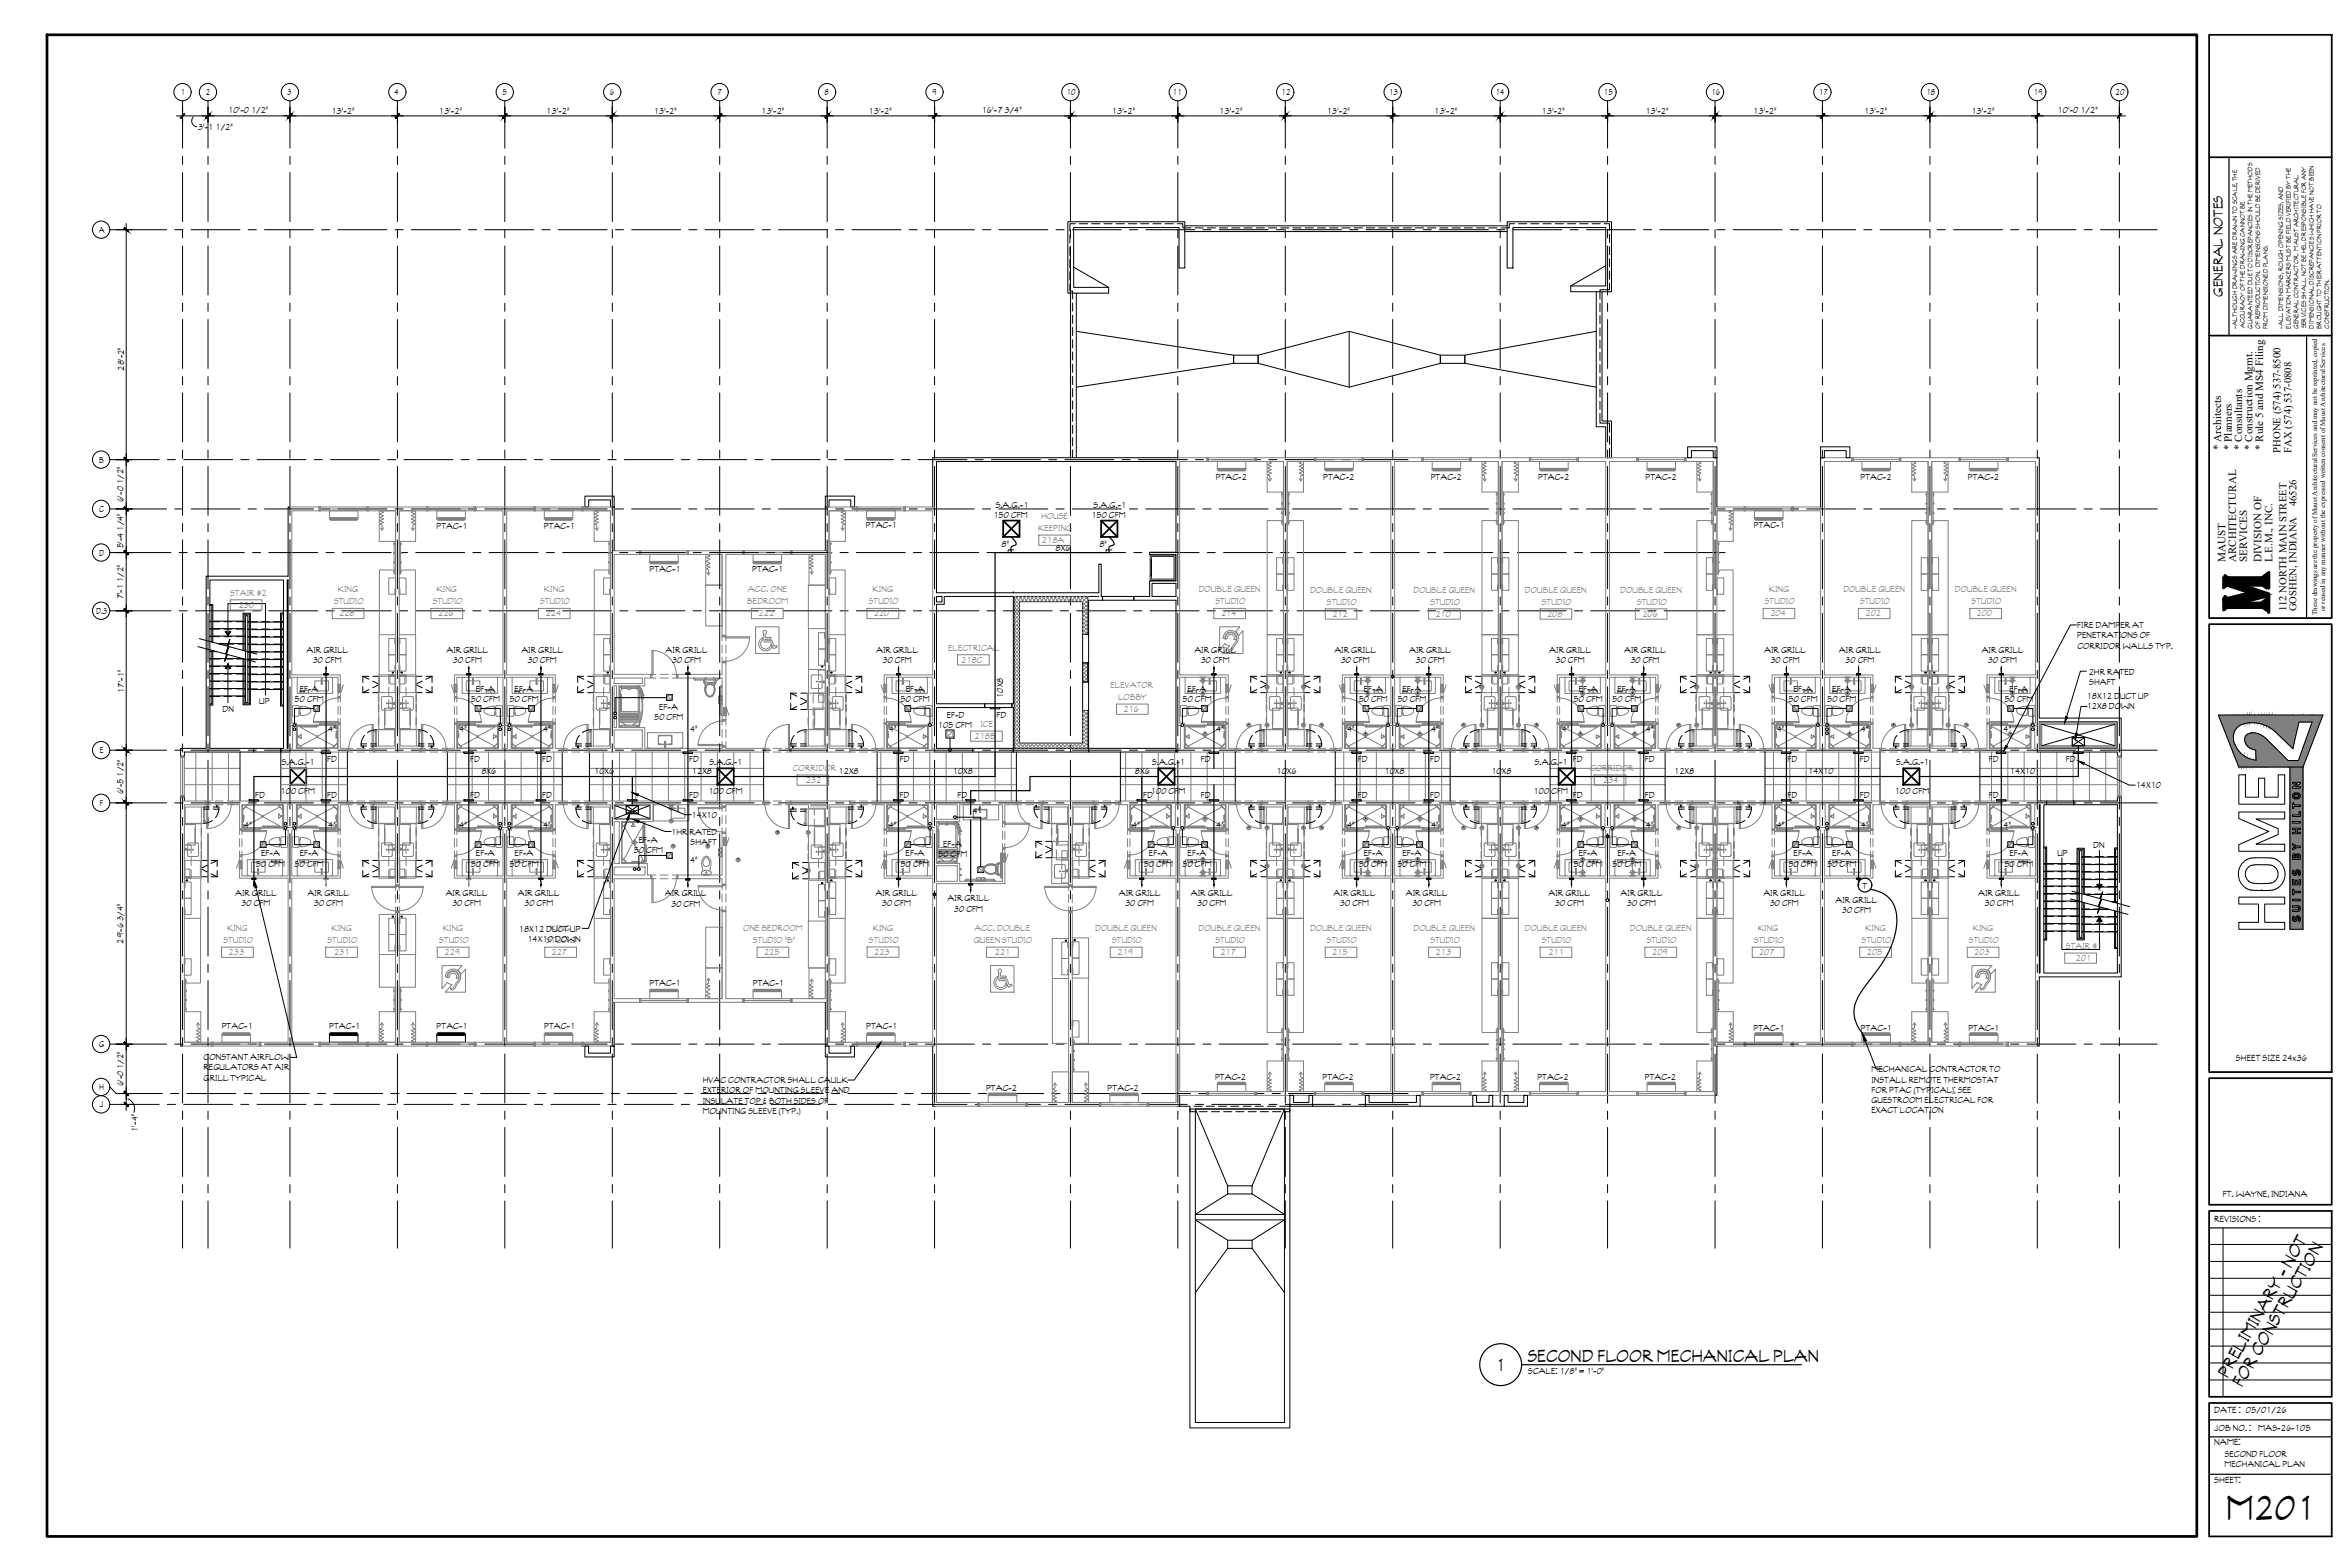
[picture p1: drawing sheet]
<svg xmlns="http://www.w3.org/2000/svg" width="914mm" height="610mm" viewBox="0 0 914 610" stroke-linecap="round" stroke-linejoin="round" font-family="sans-serif">
<defs><g id="words">
<text font-size="12.8" x="866.2" y="591.3">M201</text>
<g font-size="6.4">
<text x="581.9" y="533.3">1</text>
<text x="594.5" y="529.7">SECOND FLOOR MECHANICAL PLAN</text>
<text x="866.8" y="536.3" transform="rotate(-60 866.8 536.3)">PRELIMINARY - NOT</text>
<text x="872.5" y="539.9" transform="rotate(-60 872.5 539.9)">FOR CONSTRUCTION</text>
</g>
<text font-size="4.9" x="865" y="115.5" transform="rotate(-90 865 115.5)">GENERAL NOTES</text>
<g font-size="4.3">
<text x="864.3" y="175.1" transform="rotate(-90 864.3 175.1)">* Architects</text>
<text x="868.4" y="175.1" transform="rotate(-90 868.4 175.1)">* Planners</text>
<text x="872.5" y="175.1" transform="rotate(-90 872.5 175.1)">* Consultants</text>
<text x="876.5" y="175.1" transform="rotate(-90 876.5 175.1)">* Construction Mgmt.</text>
<text x="880.6" y="175.1" transform="rotate(-90 880.6 175.1)">* Rule 5 and MS4 Filing</text>
<text x="866" y="218.8" transform="rotate(-90 866 218.8)">MAUST</text>
<text x="870.1" y="218.8" transform="rotate(-90 870.1 218.8)">ARCHITECTURAL</text>
<text x="874.4" y="218.8" transform="rotate(-90 874.4 218.8)">SERVICES</text>
<text x="880" y="218.8" transform="rotate(-90 880 218.8)">DIVISION OF</text>
<text x="884.2" y="218.8" transform="rotate(-90 884.2 218.8)">L.E.M., INC.</text>
</g>
<g font-size="4.2">
<text x="887.3" y="176.1" transform="rotate(-90 887.3 176.1)">PHONE (574) 537-8500</text>
<text x="891.6" y="176.1" transform="rotate(-90 891.6 176.1)">FAX (574) 537-0808</text>
<text x="893.6" y="197" transform="rotate(-90 893.6 197)">46526</text>
<text x="889.6" y="237.9" transform="rotate(-90 889.6 237.9)">112 NORTH MAIN STREET</text>
<text x="893.6" y="237.9" transform="rotate(-90 893.6 237.9)">GOSHEN, INDIANA</text>
</g>
<g font-size="3.3">
<text x="870" y="412.7">SHEET SIZE 24x36</text>
<text x="864.9" y="465.8">FT. WAYNE, INDIANA</text>
<text x="861.6" y="475.4">REVISIONS :</text>
<text x="861.6" y="549.9">DATE : 05/01/26</text>
<text x="861.6" y="556.7">JOB NO. :</text>
<text x="878.7" y="556.9">MAS-26-105</text>
<text x="861.6" y="562.2">NAME:</text>
<text x="861.6" y="576.8">SHEET:</text>
</g>
<g font-size="3.2">
<text x="70.4" y="37">1</text>
<text x="80.1" y="37">2</text>
<text x="111.8" y="37">3</text>
<text x="153.5" y="37">4</text>
<text x="195.5" y="37">5</text>
<text x="237.2" y="37">6</text>
<text x="279.1" y="37">7</text>
<text x="320.8" y="37">8</text>
<text x="362.7" y="37">9</text>
<text x="415.1" y="37">10</text>
<text x="456.4" y="37">11</text>
<text x="498.7" y="37">12</text>
<text x="540.5" y="37">13</text>
<text x="582" y="37">14</text>
<text x="624.1" y="37">15</text>
<text x="665.9" y="37">16</text>
<text x="707.9" y="37">17</text>
<text x="749.6" y="37">18</text>
<text x="791.3" y="37">19</text>
<text x="823.2" y="37">20</text>
<text x="88.8" y="44">10'-0 1/2&quot;</text>
<text x="128.9" y="44.3">13'-2&quot;</text>
<text x="170.8" y="44.3">13'-2&quot;</text>
<text x="212.6" y="44.3">13'-2&quot;</text>
<text x="254.4" y="44.3">13'-2&quot;</text>
<text x="296.2" y="44.3">13'-2&quot;</text>
<text x="338" y="44.3">13'-2&quot;</text>
<text x="382" y="44">16'-7 3/4&quot;</text>
<text x="432.6" y="44.3">13'-2&quot;</text>
<text x="474.4" y="44.3">13'-2&quot;</text>
<text x="516.3" y="44.3">13'-2&quot;</text>
<text x="558" y="44.3">13'-2&quot;</text>
<text x="599.9" y="44.3">13'-2&quot;</text>
<text x="640.2" y="44.3">13'-2&quot;</text>
<text x="682.2" y="44.3">13'-2&quot;</text>
<text x="725.3" y="44.3">13'-2&quot;</text>
<text x="767.1" y="44.3">13'-2&quot;</text>
<text x="800.7" y="44">10'-0 1/2&quot;</text>
<text x="77" y="50.6">3'-1 1/2&quot;</text>
<text x="38.4" y="90.6">A</text>
<text x="48.3" y="144.1" transform="rotate(-90 48.3 144.1)">28'-2&quot;</text>
<text x="38.7" y="180">B</text>
<text x="473.1" y="186.7">PTAC-2</text>
<text x="514.9" y="186.7">PTAC-2</text>
<text x="556.7" y="186.7">PTAC-2</text>
<text x="598.5" y="186.7">PTAC-2</text>
<text x="640.3" y="186.7">PTAC-2</text>
<text x="723.9" y="186.7">PTAC-2</text>
<text x="765.7" y="186.7">PTAC-2</text>
<text x="48" y="195.2" transform="rotate(-90 48 195.2)">6'-0 1/2&quot;</text>
<text x="387.4" y="197.4">S.A.G.-1</text>
<text x="425.5" y="197.4">S.A.G.-1</text>
<text x="38.6" y="199.2">C</text>
<text x="386.5" y="201.4">150 CFM</text>
<text x="424.6" y="201.4">150 CFM</text>
<text x="169.8" y="205.9">PTAC-1</text>
<text x="211.7" y="205.9">PTAC-1</text>
<text x="336.9" y="205.4">PTAC-1</text>
<text x="682.4" y="205.4">PTAC-1</text>
<text x="48" y="213.3" transform="rotate(-90 48 213.3)">5'-4 1/4&quot;</text>
<text x="389.7" y="212.7">8&quot;</text>
<text x="410.8" y="214.2">8X6</text>
<text x="427.8" y="212.7">8&quot;</text>
<text x="38.6" y="216.2">D</text>
<text x="252.7" y="222.6">PTAC-1</text>
<text x="292.7" y="222.4">PTAC-1</text>
<text x="48" y="233.2" transform="rotate(-90 48 233.2)">7'-1 1/2&quot;</text>
<text x="37.4" y="238.8">D.3</text>
<text x="808.3" y="244.3">FIRE DAMPER AT</text>
<text x="808.3" y="248.3">PENETRATIONS OF</text>
<text x="119.3" y="254">AIR GRILL</text>
<text x="173.7" y="254">AIR GRILL</text>
<text x="202.9" y="254">AIR GRILL</text>
<text x="259" y="254">AIR GRILL</text>
<text x="341" y="254">AIR GRILL</text>
<text x="464.7" y="254">AIR GRILL</text>
<text x="519.2" y="254">AIR GRILL</text>
<text x="548.3" y="254">AIR GRILL</text>
<text x="602.8" y="254">AIR GRILL</text>
<text x="632" y="254">AIR GRILL</text>
<text x="686.4" y="254">AIR GRILL</text>
<text x="715.6" y="254">AIR GRILL</text>
<text x="771.1" y="254">AIR GRILL</text>
<text x="808.3" y="252.3">CORRIDOR WALLS TYP.</text>
<text x="121.7" y="258">30 CFM</text>
<text x="176.2" y="258">30 CFM</text>
<text x="205.3" y="258">30 CFM</text>
<text x="261.5" y="258">30 CFM</text>
<text x="343.4" y="258">30 CFM</text>
<text x="467.2" y="258">30 CFM</text>
<text x="521.7" y="258">30 CFM</text>
<text x="550.8" y="258">30 CFM</text>
<text x="605.3" y="258">30 CFM</text>
<text x="634.4" y="258">30 CFM</text>
<text x="688.9" y="258">30 CFM</text>
<text x="718" y="258">30 CFM</text>
<text x="773.5" y="258">30 CFM</text>
<text x="812.8" y="262.6">2HR RATED</text>
<text x="48.3" y="269.5" transform="rotate(-90 48.3 269.5)">17'-1&quot;</text>
<text x="116.6" y="269.3">EF-A</text>
<text x="185.2" y="269.3">EF-A</text>
<text x="200.2" y="269.3">EF-A</text>
<text x="352.4" y="269.3">EF-A</text>
<text x="462.1" y="269.3">EF-A</text>
<text x="530.7" y="269.3">EF-A</text>
<text x="545.7" y="269.3">EF-A</text>
<text x="614.3" y="269.3">EF-A</text>
<text x="629.3" y="269.3">EF-A</text>
<text x="697.9" y="269.3">EF-A</text>
<text x="712.9" y="269.3">EF-A</text>
<text x="781.9" y="269.3">EF-A</text>
<text x="813" y="266.6">SHAFT</text>
<text x="100.9" y="273.8">UP</text>
<text x="114.6" y="273.3">50 CFM</text>
<text x="183.2" y="273.3">50 CFM</text>
<text x="198.2" y="273.3">50 CFM</text>
<text x="350.4" y="273.3">50 CFM</text>
<text x="390.4" y="271.4" transform="rotate(-90 390.4 271.4)">10X8</text>
<text x="460.1" y="273.3">50 CFM</text>
<text x="528.7" y="273.3">50 CFM</text>
<text x="543.7" y="273.3">50 CFM</text>
<text x="612.3" y="273.3">50 CFM</text>
<text x="627.3" y="273.3">50 CFM</text>
<text x="695.9" y="273.3">50 CFM</text>
<text x="710.9" y="273.3">50 CFM</text>
<text x="779.9" y="273.3">50 CFM</text>
<text x="812" y="271.9">18X12 DUCT UP</text>
<text x="812" y="275.9">12X8 DOWN</text>
<text x="86.6" y="276.9">DN</text>
<text x="254.6" y="280.1">50 CFM</text>
<text x="256.5" y="276.1">EF-A</text>
<text x="368.4" y="279.1">EF-D</text>
<text x="387.7" y="279.1">FD</text>
<text x="127.7" y="284.6">4&quot;</text>
<text x="178.6" y="284.6">4&quot;</text>
<text x="211.3" y="284.6">4&quot;</text>
<text x="268.5" y="284.6">4&quot;</text>
<text x="345.9" y="284.6">4&quot;</text>
<text x="364.9" y="283.1">105 CFM</text>
<text x="473.2" y="284.6">4&quot;</text>
<text x="524.1" y="284.6">4&quot;</text>
<text x="556.9" y="284.6">4&quot;</text>
<text x="607.7" y="284.6">4&quot;</text>
<text x="640.5" y="284.6">4&quot;</text>
<text x="691.3" y="284.6">4&quot;</text>
<text x="724.1" y="284.6">4&quot;</text>
<text x="779.6" y="284.6">4&quot;</text>
<text x="38.8" y="293">E</text>
<text x="109.6" y="297.7">S.A.G.-1</text>
<text x="127.3" y="296.5">FD</text>
<text x="182.9" y="296.5">FD</text>
<text x="210.9" y="296.5">FD</text>
<text x="268.1" y="296.5">FD</text>
<text x="276.1" y="297.7">S.A.G.-1</text>
<text x="350.1" y="296.5">FD</text>
<text x="448.3" y="297.7">S.A.G.-1</text>
<text x="467.3" y="296.5">FD</text>
<text x="528.4" y="296.5">FD</text>
<text x="556.4" y="296.5">FD</text>
<text x="597.2" y="297.7">S.A.G.-1</text>
<text x="612" y="296.5">FD</text>
<text x="640" y="296.5">FD</text>
<text x="695.6" y="296.5">FD</text>
<text x="723.7" y="296.5">FD</text>
<text x="737.8" y="297.7">S.A.G.-1</text>
<text x="773.9" y="296.5">FD</text>
<text x="803.9" y="296.5">FD</text>
<text x="187.3" y="301">8X6</text>
<text x="231.2" y="301">10X6</text>
<text x="269.2" y="301.2">12X8</text>
<text x="326.3" y="301.2">12X8</text>
<text x="370.8" y="301.2">10X8</text>
<text x="441.6" y="301">8X6</text>
<text x="496.7" y="301">10X6</text>
<text x="538.7" y="301.2">10X8</text>
<text x="580.3" y="301.2">10X8</text>
<text x="651.4" y="301.2">12X8</text>
<text x="703.6" y="301.2">14X10</text>
<text x="782.1" y="301.2">14X10</text>
<text x="48" y="308.9" transform="rotate(-90 48 308.9)">6'-5 1/2&quot;</text>
<text x="99.3" y="310.3">FD</text>
<text x="109.2" y="308.8">100 CFM</text>
<text x="127.3" y="310.3">FD</text>
<text x="182.9" y="310.3">FD</text>
<text x="210.9" y="310.3">FD</text>
<text x="268.2" y="310.3">FD</text>
<text x="275.6" y="308.8">100 CFM</text>
<text x="350.1" y="310.3">FD</text>
<text x="372.6" y="310.3">FD</text>
<text x="444.8" y="310.3">FD</text>
<text x="447.8" y="308.8">100 CFM</text>
<text x="467.3" y="310.3">FD</text>
<text x="528.4" y="310.3">FD</text>
<text x="556.4" y="310.3">FD</text>
<text x="596.7" y="308.8">100 CFM</text>
<text x="612" y="310.3">FD</text>
<text x="640" y="310.3">FD</text>
<text x="695.6" y="310.3">FD</text>
<text x="723.7" y="310.3">FD</text>
<text x="737.3" y="308.8">100 CFM</text>
<text x="773.9" y="310.3">FD</text>
<text x="831" y="306.7">14X10</text>
<text x="38.9" y="313.5">F</text>
<text x="378.6" y="316.7">4&quot;</text>
<text x="95" y="321.9">4&quot;</text>
<text x="127.7" y="321.9">4&quot;</text>
<text x="178.6" y="321.9">4&quot;</text>
<text x="211.3" y="321.9">4&quot;</text>
<text x="269.1" y="318.2">14X10</text>
<text x="345.8" y="321.9">4&quot;</text>
<text x="440.5" y="321.9">4&quot;</text>
<text x="473.2" y="321.9">4&quot;</text>
<text x="524.1" y="321.9">4&quot;</text>
<text x="556.9" y="321.9">4&quot;</text>
<text x="607.7" y="321.9">4&quot;</text>
<text x="640.5" y="321.9">4&quot;</text>
<text x="691.3" y="321.9">4&quot;</text>
<text x="724.1" y="321.9">4&quot;</text>
<text x="779.6" y="321.9">4&quot;</text>
<text x="248.6" y="327.9">EF-A</text>
<text x="261.2" y="324.7">1HR RATED</text>
<text x="268.7" y="328.6">SHAFT</text>
<text x="367" y="329.4">EF-A</text>
<text x="814.5" y="329.7">DN</text>
<text x="101.6" y="333.2">EF-A</text>
<text x="116.6" y="333.2">EF-A</text>
<text x="185.2" y="333.2">EF-A</text>
<text x="200.2" y="333.2">EF-A</text>
<text x="246.6" y="331.9">50 CFM</text>
<text x="268.5" y="335.9">4&quot;</text>
<text x="352.4" y="333.2">EF-A</text>
<text x="365" y="333.3">50 CFM</text>
<text x="447.1" y="333.2">EF-A</text>
<text x="462.1" y="333.2">EF-A</text>
<text x="530.7" y="333.2">EF-A</text>
<text x="545.7" y="333.2">EF-A</text>
<text x="614.3" y="333.2">EF-A</text>
<text x="629.3" y="333.2">EF-A</text>
<text x="697.9" y="333.2">EF-A</text>
<text x="712.9" y="333.2">EF-A</text>
<text x="781.9" y="333.2">EF-A</text>
<text x="800.6" y="332.8">UP</text>
<text x="99.6" y="337.1">50 CFM</text>
<text x="114.6" y="337.1">50 CFM</text>
<text x="183.2" y="337.1">50 CFM</text>
<text x="198.2" y="337.1">50 CFM</text>
<text x="350.4" y="337.1">50 CFM</text>
<text x="445.1" y="337.1">50 CFM</text>
<text x="460.1" y="337.1">50 CFM</text>
<text x="528.7" y="337.1">50 CFM</text>
<text x="543.7" y="337.1">50 CFM</text>
<text x="612.3" y="337.1">50 CFM</text>
<text x="627.3" y="337.1">50 CFM</text>
<text x="695.9" y="337.1">50 CFM</text>
<text x="710.9" y="337.1">50 CFM</text>
<text x="779.9" y="337.1">50 CFM</text>
<text x="724.7" y="345.7">T</text>
<text x="91.5" y="348.6">AIR GRILL</text>
<text x="93.9" y="352.5">30 CFM</text>
<text x="119.7" y="348.6">AIR GRILL</text>
<text x="122.1" y="352.5">30 CFM</text>
<text x="173.4" y="348.6">AIR GRILL</text>
<text x="175.9" y="352.5">30 CFM</text>
<text x="201.5" y="348.6">AIR GRILL</text>
<text x="204" y="352.5">30 CFM</text>
<text x="258.7" y="348.7">AIR GRILL</text>
<text x="261.2" y="352.7">30 CFM</text>
<text x="340.7" y="348.6">AIR GRILL</text>
<text x="343.1" y="352.5">30 CFM</text>
<text x="368.7" y="350.7">AIR GRILL</text>
<text x="435.3" y="348.6">AIR GRILL</text>
<text x="437.8" y="352.5">30 CFM</text>
<text x="463.4" y="348.6">AIR GRILL</text>
<text x="465.8" y="352.5">30 CFM</text>
<text x="518.9" y="348.6">AIR GRILL</text>
<text x="521.4" y="352.5">30 CFM</text>
<text x="547" y="348.6">AIR GRILL</text>
<text x="549.4" y="352.5">30 CFM</text>
<text x="602.5" y="348.6">AIR GRILL</text>
<text x="605" y="352.5">30 CFM</text>
<text x="630.6" y="348.6">AIR GRILL</text>
<text x="633.1" y="352.5">30 CFM</text>
<text x="686.1" y="348.6">AIR GRILL</text>
<text x="688.6" y="352.5">30 CFM</text>
<text x="714.2" y="351.2">AIR GRILL</text>
<text x="769.7" y="348.6">AIR GRILL</text>
<text x="772.2" y="352.5">30 CFM</text>
<text x="371.2" y="354.6">30 CFM</text>
<text x="716.7" y="355.2">30 CFM</text>
<text x="201.9" y="362.5">18X12 DUCT UP</text>
<text x="48" y="367.1" transform="rotate(-90 48 367.1)">29'-6 3/4&quot;</text>
<text x="205.2" y="366.5">14X10 DOWN</text>
<text x="252.7" y="383.5">PTAC-1</text>
<text x="292.9" y="383.5">PTAC-1</text>
<text x="86.3" y="400.5">PTAC-1</text>
<text x="128.1" y="400.5">PTAC-1</text>
<text x="169.9" y="400.5">PTAC-1</text>
<text x="211.7" y="400.5">PTAC-1</text>
<text x="337.1" y="400.5">PTAC-1</text>
<text x="682.3" y="401">PTAC-1</text>
<text x="724.1" y="401">PTAC-1</text>
<text x="765.9" y="401">PTAC-1</text>
<text x="38.6" y="407.4">G</text>
<text x="79.2" y="412.4">CONSTANT AIRFLOW</text>
<text x="79.2" y="416.4">REGULATORS AT AIR</text>
<text x="728.2" y="417.2">MECHANICAL CONTRACTOR TO</text>
<text x="38.6" y="424.1">H</text>
<text x="48" y="422.6" transform="rotate(-90 48 422.6)">6'-0 1/2&quot;</text>
<text x="79.2" y="420.4">GRILL TYPICAL</text>
<text x="273.5" y="421.2">HVAC CONTRACTOR SHALL CAULK</text>
<text x="273.5" y="425.1">EXTERIOR OF MOUNTING SLEEVE AND</text>
<text x="383.7" y="424.4">PTAC-2</text>
<text x="431" y="424.4">PTAC-2</text>
<text x="472.8" y="420.2">PTAC-2</text>
<text x="514.6" y="420.2">PTAC-2</text>
<text x="556.4" y="420.2">PTAC-2</text>
<text x="598.2" y="420.2">PTAC-2</text>
<text x="640" y="420.2">PTAC-2</text>
<text x="728.2" y="421.1">INSTALL REMOTE THERMOSTAT</text>
<text x="728.2" y="425.1">FOR PTAC (TYPICAL); SEE</text>
<text x="38.9" y="430.8">J</text>
<text x="273.5" y="429.3">INSULATE TOP &amp; BOTH SIDES OF</text>
<text x="728.2" y="429.1">GUESTROOM ELECTRICAL FOR</text>
<text x="273.5" y="433.3">MOUNTING SLEEVE (TYP.)</text>
<text x="728.2" y="433">EXACT LOCATION</text>
<text x="53.6" y="440.3" transform="rotate(-90 53.6 440.3)">1'-4&quot;</text>
<text x="594.7" y="534.5">SCALE: 1/8&quot; = 1'-0&quot;</text>
<text x="865.7" y="566.7">SECOND FLOOR</text>
<text x="865.6" y="570.7">MECHANICAL PLAN</text>
</g>
<g font-size="3.2" fill="#808080">
<text x="405.1" y="201.9">HOUSE</text>
<text x="403.9" y="206.5">KEEPING</text>
<text x="405.4" y="211.2">218A</text>
<text x="89.6" y="231.7">STAIR #2</text>
<text x="131.4" y="230.5">KING</text>
<text x="169.9" y="230.5">KING</text>
<text x="211.7" y="230.5">KING</text>
<text x="291" y="230.5">ACC. ONE</text>
<text x="339.6" y="230.5">KING</text>
<text x="466.4" y="230.5">DOUBLE QUEEN</text>
<text x="509.8" y="230.6">DOUBLE QUEEN</text>
<text x="550" y="230.6">DOUBLE QUEEN</text>
<text x="593.4" y="230.6">DOUBLE QUEEN</text>
<text x="630.4" y="230.6">DOUBLE QUEEN</text>
<text x="688.2" y="230.5">KING</text>
<text x="717.3" y="230.5">DOUBLE QUEEN</text>
<text x="760.6" y="230.5">DOUBLE QUEEN</text>
<text x="92.9" y="236.4">230</text>
<text x="130" y="235.1">STUDIO</text>
<text x="132" y="239.7">228</text>
<text x="168.4" y="235.1">STUDIO</text>
<text x="170.5" y="239.7">226</text>
<text x="210.2" y="235.1">STUDIO</text>
<text x="212.3" y="239.7">224</text>
<text x="290.8" y="235.1">BEDROOM</text>
<text x="295.2" y="239.7">222</text>
<text x="338.1" y="235.1">STUDIO</text>
<text x="340" y="239.7">220</text>
<text x="473" y="235.1">STUDIO</text>
<text x="475.1" y="239.7">214</text>
<text x="516.3" y="235.2">STUDIO</text>
<text x="518.5" y="239.9">212</text>
<text x="556.6" y="235.2">STUDIO</text>
<text x="558.5" y="239.9">210</text>
<text x="599.9" y="235.2">STUDIO</text>
<text x="602" y="239.9">208</text>
<text x="637" y="235.2">STUDIO</text>
<text x="639.1" y="239.9">206</text>
<text x="686.7" y="235.1">STUDIO</text>
<text x="688.8" y="239.7">204</text>
<text x="723.8" y="235.1">STUDIO</text>
<text x="725.9" y="239.7">202</text>
<text x="767.2" y="235.1">STUDIO</text>
<text x="769.1" y="239.7">200</text>
<text x="368.9" y="253.1">ELECTRICAL</text>
<text x="374.1" y="257.8">218C</text>
<text x="432.1" y="267.6">ELEVATOR</text>
<text x="435.1" y="272.2">LOBBY</text>
<text x="437.2" y="276.9">216</text>
<text x="379.2" y="287.4">218B</text>
<text x="381.5" y="282.8">ICE</text>
<text x="308.5" y="299.8">CORRIDOR</text>
<text x="618.7" y="299.8">CORRIDOR</text>
<text x="313.5" y="304.5">232</text>
<text x="623.8" y="304.5">234</text>
<text x="88.4" y="362.2">KING</text>
<text x="128.9" y="362.2">KING</text>
<text x="172.3" y="362.2">KING</text>
<text x="214.1" y="362.2">KING</text>
<text x="289.2" y="362.2">ONE BEDROOM</text>
<text x="339.6" y="362.2">KING</text>
<text x="379.2" y="362.2">ACC. DOUBLE</text>
<text x="426.2" y="362.2">DOUBLE QUEEN</text>
<text x="466.4" y="362.2">DOUBLE QUEEN</text>
<text x="509.8" y="362.2">DOUBLE QUEEN</text>
<text x="550" y="362.2">DOUBLE QUEEN</text>
<text x="593.4" y="362.2">DOUBLE QUEEN</text>
<text x="634.2" y="362.2">DOUBLE QUEEN</text>
<text x="684" y="362.2">KING</text>
<text x="725.8" y="362.2">KING</text>
<text x="767.6" y="362.2">KING</text>
<text x="86.9" y="366.8">STUDIO</text>
<text x="88.9" y="371.5">233</text>
<text x="127.5" y="366.8">STUDIO</text>
<text x="130" y="371.5">231</text>
<text x="170.9" y="366.8">STUDIO</text>
<text x="173" y="371.5">229</text>
<text x="212.7" y="366.8">STUDIO</text>
<text x="214.6" y="371.5">227</text>
<text x="292.9" y="366.8">STUDIO &quot;B&quot;</text>
<text x="297.3" y="371.5">225</text>
<text x="338.1" y="366.8">STUDIO</text>
<text x="340.1" y="371.5">223</text>
<text x="378.9" y="366.8">QUEEN STUDIO</text>
<text x="387.1" y="371.5">221</text>
<text x="432.7" y="366.8">STUDIO</text>
<text x="434.8" y="371.5">219</text>
<text x="472.9" y="366.8">STUDIO</text>
<text x="474.9" y="371.5">217</text>
<text x="516.3" y="366.8">STUDIO</text>
<text x="518.4" y="371.5">215</text>
<text x="556.6" y="366.8">STUDIO</text>
<text x="558.6" y="371.5">213</text>
<text x="599.9" y="366.8">STUDIO</text>
<text x="602.5" y="371.5">211</text>
<text x="640.8" y="366.8">STUDIO</text>
<text x="642.9" y="371.5">209</text>
<text x="682.5" y="366.8">STUDIO</text>
<text x="684.4" y="371.5">207</text>
<text x="724.4" y="366.8">STUDIO</text>
<text x="726.4" y="371.5">205</text>
<text x="766.1" y="366.8">STUDIO</text>
<text x="768.2" y="371.5">203</text>
<text x="803.9" y="369.1">STAIR #1</text>
<text x="807.7" y="373.8">201</text>
</g>
<g font-size="2.7">
<text x="901.6" y="239.3" transform="rotate(-90 901.6 239.3)">These drawings are the property of Maust Architectural Services and may not be reprinted, copied</text>
<text x="904.7" y="237.9" transform="rotate(-90 904.7 237.9)">or reused in any manner without the expressed written consent of Maust Architectural Services.</text>
</g>
<g font-size="2.4">
<text x="870.5" y="127.8" transform="rotate(-90 870.5 127.8)">-ALTHOUGH DRAWINGS ARE DRAWN TO SCALE, THE</text>
<text x="873.5" y="127.8" transform="rotate(-90 873.5 127.8)">ACCURACY OF THE DRAWING CANNOT BE</text>
<text x="876.5" y="127.8" transform="rotate(-90 876.5 127.8)">GUARANTEED DUE TO DISCREPANCIES IN THE METHODS</text>
<text x="879.5" y="127.8" transform="rotate(-90 879.5 127.8)">OF REPRODUCTION. DIMENSIONS SHOULD BE DERIVED</text>
<text x="882.4" y="127.9" transform="rotate(-90 882.4 127.9)">FROM DIMENSIONED PLANS.</text>
<text x="888.4" y="127.8" transform="rotate(-90 888.4 127.8)">-ALL DIMENSIONS, ROUGH OPENING SIZES, AND</text>
<text x="891.4" y="127.9" transform="rotate(-90 891.4 127.9)">ELEVATION MARKERS MUST BE FIELD VERIFIED BY THE</text>
<text x="894.3" y="127.8" transform="rotate(-90 894.3 127.8)">GENERAL CONTRACTOR. MAUST ARCHITECTURAL</text>
<text x="897.3" y="127.8" transform="rotate(-90 897.3 127.8)">SERVICES SHALL NOT BE HELD RESPONSIBLE FOR ANY</text>
<text x="900.3" y="127.9" transform="rotate(-90 900.3 127.9)">DIMENSIONAL DISCREPANCIES WHICH HAVE NOT BEEN</text>
<text x="903.3" y="127.9" transform="rotate(-90 903.3 127.9)">BROUGHT TO THEIR ATTENTION PRIOR TO</text>
<text x="906.2" y="127.8" transform="rotate(-90 906.2 127.8)">CONSTRUCTION.</text>
</g>
</g></defs>
<!-- layer: 26-105 Layout - 24x36|Title-Border -->
<path d="M18.3 13.5h836.5v584.2h-836.5z" fill="none" stroke="#000" stroke-width="1.1"/>
<path d="M867.3 61.2v69.4M897.5 130.6v109.9M859.6 477.7h47.7M859.6 552.4h47.7M859.6 559h47.7M859.6 573.5h47.7" fill="none" stroke="#000" stroke-width=".47"/>
<path d="M859.6 13.5h47.7v227h-47.7zM859.6 61.2h47.7M859.6 130.6h47.7M859.6 242.8h47.7v174.3h-47.7zM859.6 419.4h47.7v49.3h-47.7zM859.6 471.1h47.7v72.3h-47.7zM859.6 545.8h47.7v51.9h-47.7z" fill="none" stroke="#000" stroke-width=".68"/>
<path d="M865 477.7v65.7M859.6 497.3h47.7M859.6 490.7h47.7M859.6 484.1h47.7M859.6 503.9h47.7M859.6 510.5h47.7M859.6 517.1h47.7M859.6 523.7h47.7M859.6 530.2h47.7M859.6 536.8h47.7" fill="none" stroke="#000" stroke-width=".39"/>
<!-- layer: 26-105 Layout - 24x36|Title-Text -->
<path d="M865.2 224.7l1.3 1h13.9l1.5-1v4.1l-1.5-1.1h-10.7l12.2 4v.3l-13.3 3.4h11.8l1.5-1.1v3.1l-1.5-1h-13.9l-1.3 1v-4.6l1.3 1 10.5-2.6-10.5-3.5-1.3 1zM865.8 223.9l1.1 .8h13.2l2.8-2.1v6.2l-.2-5.8-2.5 1.9h-13.4zM871.1 234.7h8.8l2.8-2v5.5M871.7 234.6h8.2l3-2.3v5.9M872.3 227.7l10.4 3.4 .2 .9v-1l-10-3.3M875.2 230.6l-8.5 2.1-1-.5 1 .7 8.8-2.2" fill="none" stroke="#000" stroke-width="1.1"/>
<!-- layer: 0 -->
<path d="M882.7 238.2h.2" fill="none" stroke="#000" stroke-width="1.1"/>
<!-- layer: 26-105 Layout - 24x36|Title-Text -->
<g fill="#000" stroke="#000" stroke-width=".39">
<path d="M865.2 224.7l1.3 1h-1.3zM865.2 227.7h1.3l-1.3 1zM865.2 232.8l1.3 1h-1.3zM865.2 236.4h1.3l-1.3 1zM865.8 232l.2 .2zM865.8 223.9l.2 .1zM866.5 232.7h1zM874.9 230.7h.6zM880.4 227.7l1.5 1zM880.4 227.7h1.5v1zM880.4 236.4l1.5 1zM880.4 236.4h1.5v1z"/>
<path d="M880.4 235.4l1.5-1.1v1.1zM882.4 232.7l.5-.4v.4zM882.4 223l.5-.4v.4z"/>
<path d="M865.2 227.7h4.5zM865.2 227.7h4.5z"/>
<path d="M865.7 232.2l1 .5zM865.7 232.2l1 .5z"/>
<path d="M865.7 224l1.2 .7zM865.7 224l1.2 .7z"/>
<path d="M866.5 227.7l13.7 3.5-10.5-3.5zM866.5 227.7l13.7 3.5h-3.2z"/>
<path d="M872.3 227.7l10.6 3.3zM872.3 227.7l10.6 3.3z"/>
<path d="M865.2 233.8l3.4 1.6 6.2-1.6zM865.2 233.8l3.4 1.6h-3.4z"/>
<path d="M867.5 232.7l8-2zM866.7 232.7l8.2-2z"/>
<path d="M871.7 234.6h8.5zM871.1 234.7h8.8z"/>
<path d="M877 231.2l4.9 .5-1.7-.5zM874.8 231.7l2.2-.5 4.9 .5z"/>
<path d="M866.6 224.7h13.8zM866.6 224.7l13.6 .2z"/>
<path d="M881.8 224.7l.1 1zM880.4 225.7l1.4-1 .1 1z"/>
<path d="M865.2 225.7l16.7 2v-2zM865.2 225.7l16.7 2h-16.7z"/>
<path d="M874.8 231.7l7.1 .3v-.3zM873.6 232l1.2-.3 7.1 .3z"/>
<path d="M873.6 232l1.2 1.8 7.1-1.8zM866.5 233.8l7.1-1.8 1.2 1.8z"/>
<path d="M865.2 235.4l16.7 1v-1zM865.2 235.4l16.7 1h-16.7z"/>
<path d="M880.2 234.6l2.5-1.9zM879.9 234.6l2.5-1.9z"/>
<path d="M880.4 224.7l2.3-1.7zM880.1 224.7l2.3-1.7z"/>
<path d="M882.7 232.7l.2 1.9zM882.7 232.7l.2 1.9z"/>
<path d="M882.7 234.6l.2 3.6zM882.7 234.6l.2 3.6z"/>
<path d="M882.4 231l.5 .1zM882.4 231l.5 .1z"/>
<path d="M882.7 231.1l.2 .9zM882.7 231.1l.2 .9z"/>
<path d="M882.7 223l.2 5.8zM882.7 223l.2 5.8z"/>
</g>
<!-- layer: 26-105 Layout - 24x36|A-Logo -->
<g fill="#808080" stroke="#808080" stroke-width=".39">
<path d="M863.2 278.2h5.8v14.8z"/>
<path d="M873.5 287.5v.6z"/>
<path d="M874.2 286v3.8z"/>
<path d="M899.7 278.2h4.2l-4.2 10.9z"/>
<path d="M891 298.4v63.1z"/>
<path d="M892.5 357.3v.2z"/>
<path d="M892.5 339.3v.3z"/>
<path d="M894.5 309.3v.7z"/>
<path d="M894.6 309.5v.3z"/>
<path d="M894.6 353.4l-.1 .2z"/>
<path d="M894.5 353.3v.3z"/>
<path d="M894.6 357.3v.3z"/>
<path d="M894.6 339.4v.2z"/>
<path d="M895.1 298.4h1l-1 63.1z"/>
<path d="M869 286.6v6.4zM869.1 287.5v5.5z"/>
<path d="M869 278.2v8.4zM869.1 278.2l-.1 8.4z"/>
<path d="M869.1 287.5v5.5zM869.1 288.4v4.9z"/>
<path d="M869.1 278.2v7.6l.2-7.6zM869.3 278.2l-.2 7.6z"/>
<path d="M869.1 288.4v4.9l.5-3.8zM869.6 289.5v4.8l-.5-1z"/>
<path d="M869.3 278.2v6.7l.3-6.7zM869.6 278.2v6l-.3 .7z"/>
<path d="M869.6 278.2v6l.4-6zM870 278.2v5.4l-.4 .6z"/>
<path d="M869.6 289.5v4.8l.4-3.8zM870 290.5v5.1l-.4-1.3z"/>
<path d="M870 278.2v5.4l.5-5.4zM870.5 278.2v4.9l-.5 .5z"/>
<path d="M870 290.5v5.1l.6-4.1zM870.6 291.5v5.6l-.6-1.5z"/>
<path d="M870.5 278.2v4.9l.5-4.9zM871 278.2v4.4l-.5 .5z"/>
<path d="M870.6 291.5v5.6l.5-5zM871.1 292.1v6.3l-.5-1.3z"/>
<path d="M871.1 292.1v6.3l.2-6zM871.3 292.4v6h-.2z"/>
<path d="M871 278.2v4.4l.6-4.4zM871.6 278.2v4l-.6 .4z"/>
<path d="M871.3 292.4v6l.9-5.1zM872.2 293.3v5.1h-.9z"/>
<path d="M871.6 278.2v4l.7-4zM872.3 278.2v3.7l-.7 .3z"/>
<path d="M872.3 278.2v3.7l.7-3.7zM873 278.2v3.4l-.7 .3z"/>
<path d="M872.2 293.3v5.1l1-4.3zM873.2 294.1v4.3h-1z"/>
<path d="M873.5 287.2v.9zM873.5 287.2v1z"/>
<path d="M873.5 287.1v1.1zM873.5 287.1v1.4z"/>
<path d="M873 278.2v3.4l.6-3.4zM873.6 278.2v3.3l-.6 .1z"/>
<path d="M873.7 286.7l-.2 1.8zM873.7 286.7v2.1z"/>
<path d="M873.8 286.5l-.1 2.3zM873.8 286.5v2.7z"/>
<path d="M873.9 286.3l-.1 2.9zM873.9 286.3v3z"/>
<path d="M874.2 286l-.3 .3v3zM874.2 286v3.8l-.3-.5zM874.2 286v3.9z"/>
<path d="M873.2 294.1v4.3l1.1-3.7zM874.3 294.7v3.7h-1.1z"/>
<path d="M873.6 278.2v3.3l.8-3.3zM874.4 278.2v3.1l-.8 .2z"/>
<path d="M874.2 286v3.9l.4-4.2zM874.6 285.7v4.6l-.4-.4z"/>
<path d="M874.6 285.7v4.6zM874.6 285.6v4.8z"/>
<path d="M874.6 285.6v4.8l.5-5zM875.1 285.4v5.3l-.5-.3z"/>
<path d="M875.1 285.4v5.3zM875.2 285.4v5.5z"/>
<path d="M874.4 278.2v3.1l.8-3.1zM875.2 278.2v3l-.8 .1z"/>
<path d="M874.3 294.7v3.7l1.1-3.2zM875.4 295.2v3.2h-1.1z"/>
<path d="M875.2 285.4v5.5l.4-5.7zM875.6 285.2v5.9l-.4-.2z"/>
<path d="M875.2 278.2v3l.7-3zM875.9 278.2v2.9l-.7 .1z"/>
<path d="M875.6 285.2v5.9l.3-5.9zM875.9 285.2v6.1l-.3-.2z"/>
<path d="M875.9 285.2v6.1l.3-6.2zM876.2 285.1v6.3l-.3-.1z"/>
<path d="M875.4 295.2v3.2l1.2-2.8zM876.6 295.6v2.8h-1.2z"/>
<path d="M876.2 285.1v6.3l.4-6.3zM876.6 285.1v6.4l-.4-.1z"/>
<path d="M876.6 285.1v6.4zM876.8 285.1v6.5z"/>
<path d="M875.9 278.2v2.9l1.4-2.9zM877.3 278.2v3l-1.4-.1z"/>
<path d="M876.8 285.1v6.5l.6-6.4zM877.4 285.2v6.5l-.6-.1z"/>
<path d="M877.4 285.2v6.5l.3-6.5zM877.7 285.2v6.6l-.3-.1zM877.7 285.2v6.6zM877.7 285.2v6.6z"/>
<path d="M876.6 295.6v2.8l1.1-2.7zM877.7 295.7v2.7h-1.1z"/>
<path d="M877.7 285.2v6.6zM877.9 285.2v10.5z"/>
<path d="M877.7 295.7v2.7zM877.9 295.7l-.2 2.7z"/>
<path d="M877.9 285.2v13.2l.6-13zM878.5 285.4v13h-.6z"/>
<path d="M877.3 278.2v3l1.4-3zM878.7 278.2v3.1l-1.4-.1z"/>
<path d="M878.5 285.4v13l.9-12.6zM879.4 285.8v12.6h-.9z"/>
<path d="M878.7 278.2v3.1l1.1-3.1zM879.8 278.2v3.4l-1.1-.3z"/>
<path d="M879.4 285.8v12.6l.6-12.4zM880 286v12.4h-.6z"/>
<path d="M880 286v12.4l.5-12zM880.5 286.4v12h-.5z"/>
<path d="M879.8 278.2v3.4l1.1-3.4zM880.9 278.2v3.8l-1.1-.4z"/>
<path d="M880.5 286.4v12l.7-11.5zM881.2 286.9v11.5h-.7z"/>
<path d="M881.2 286.9v11.5l.6-11.1zM881.8 287.3v11.1h-.6z"/>
<path d="M880.9 278.2v3.8l1.1-3.8zM882 278.2v4.2l-1.1-.4z"/>
<path d="M882 278.2v4.2l1-4.2zM883 278.2v4.8l-1-.6z"/>
<path d="M883 278.2v4.8l1.1-4.8zM884.1 278.2v5.5l-1.1-.7z"/>
<path d="M884.1 278.2v5.5l1-5.5zM885.1 278.2v6.3l-1-.8z"/>
<path d="M881.8 287.3v11.1l8.5-2.5zM881.8 298.4l8.5-2.5v2.5z"/>
<path d="M885.1 278.2v6.3l7-6.3zM885.1 284.5l7-6.3v13.1z"/>
<path d="M890.3 295.9v2.5l4-2.5zM890.3 298.4l4-2.5v2.5z"/>
<path d="M892.1 278.2v13.1l2.4-13.1zM894.5 278.2v2.7l-2.4 10.4z"/>
<path d="M894.5 278.2v2.7l1.6-2.7zM896.1 278.2v2.7h-1.6z"/>
<path d="M896.1 290.9l-1.8 5v2.5zM896.1 290.9v7.5h-1.8z"/>
<path d="M896.1 278.2v2.7l3.6-2.7zM896.1 280.9l3.6-2.7v2.7z"/>
<path d="M899.7 280.9l-3.6 10v7.5zM899.7 280.9v8.2l-3.6 9.3z"/>
<path d="M891 298.4v63.1l1-63.1zM892 298.4v63.1h-1z"/>
<path d="M892 309.6v51.9zM892 309.6v51.9z"/>
<path d="M892 309.6v29.9zM892 309.8v29.7z"/>
<path d="M892 357.5v4zM892 357.7v3.8z"/>
<path d="M892 339.5v18zM892 339.7v17.8zM892 339.7v17.4zM892 339.7v17.4z"/>
<path d="M892 309.8v29.5zM892 309.9v29.4z"/>
<path d="M892 298.4v11.2zM892 298.4v11.2z"/>
<path d="M892 339.7v17.4zM892 339.7v17.4z"/>
<path d="M892 309.9v29.3zM892 309.9v29.3z"/>
<path d="M892 298.4v11zM892 298.4v11z"/>
<path d="M892 330.6v2.6zM892 330.6v2.6z"/>
<path d="M892 310v2.3zM892 309.9v2.4z"/>
<path d="M892 354.6v2.5zM892.1 354.6l-.1 2.5z"/>
<path d="M892 334.3v4.8zM892.1 334.3l-.1 4.8z"/>
<path d="M892 330.6v2.4zM892.1 330.6l-.1 2.4z"/>
<path d="M892 357.7v3.8zM892.1 357.8l-.1 3.7z"/>
<path d="M892 339.7v2.5zM892.1 339.9l-.1 2.3z"/>
<path d="M892 306.7v2.7zM892.1 306.7l-.1 2.7z"/>
<path d="M892 310v2.3zM892.1 310.2l-.1 2.1z"/>
<path d="M892.1 330.6v2.2zM892.1 330.6v2.2z"/>
<path d="M892.1 354.6v2.3zM892.1 354.6v2.3z"/>
<path d="M892.1 334.3v4.7zM892.1 334.3v4.7z"/>
<path d="M892.1 357.8v3.7zM892.2 358l-.1 3.5z"/>
<path d="M892.1 339.9v2.3zM892.2 340.1l-.1 2.1z"/>
<path d="M892.1 306.7v2.5zM892.2 306.7l-.1 2.5z"/>
<path d="M892.1 310.2v2.1zM892.2 310.3l-.1 2z"/>
<path d="M892.1 330.6v2zM892.3 330.5l-.2 2.1z"/>
<path d="M892.2 358v3.5zM892.3 358.1l-.1 3.4z"/>
<path d="M892.2 340.1v2.1zM892.3 340.2l-.1 2z"/>
<path d="M892.1 354.6v2.1zM892.3 354.6l-.2 2.1z"/>
<path d="M892.1 334.3v4.5zM892.3 334.3l-.2 4.5z"/>
<path d="M892.2 306.7v2.3zM892.3 306.7l-.1 2.3z"/>
<path d="M892.3 330.5v2zM892.3 330.5v2z"/>
<path d="M892.2 310.3v2zM892.3 310.5l-.1 1.8z"/>
<path d="M892.3 358.1v3.4zM892.3 358.3v3.2z"/>
<path d="M892.3 340.2v2zM892.3 340.3v1.9z"/>
<path d="M892.3 354.6v2zM892.4 354.6l-.1 2z"/>
<path d="M892.3 334.3v4.3zM892.4 334.3l-.1 4.3z"/>
<path d="M892.3 330.5v1.9zM892.4 330.5l-.1 1.9z"/>
<path d="M892.3 306.7v2.2zM892.4 306.7l-.1 2.2z"/>
<path d="M892.3 310.5v1.8zM892.4 310.6l-.1 1.7z"/>
<path d="M892.3 358.3v3.2zM892.5 358.4l-.2 3.1z"/>
<path d="M892.3 340.3v1.9zM892.5 340.4l-.2 1.8z"/>
<path d="M892.4 330.5v1.8zM892.5 330.4l-.1 1.9z"/>
<path d="M892.5 357.3v.2zM892.6 357.3v.2z"/>
<path d="M892.5 339.3v.3zM892.6 339.3v.3z"/>
<path d="M892.6 357.2v.3zM892.6 357.2v.4z"/>
<path d="M892.6 339.2v.4zM892.6 339.2v.5z"/>
<path d="M892.6 309.5v.3zM892.6 309.5v.3z"/>
<path d="M892.4 310.6v1.7zM892.6 310.6l-.2 1.7z"/>
<path d="M892 348.1v1.7l.6-1.7zM892.6 348.1v1.7h-.6z"/>
<path d="M892 344.2v1.7l.6-1.7zM892.6 344.2v1.7h-.6z"/>
<path d="M892.5 340.4v1.8zM892.6 340.4l-.1 1.8z"/>
<path d="M892 314.5v2.5l.6-2.5zM892.6 314.5v2.5h-.6z"/>
<path d="M892.6 310.6v1.7zM892.6 310.6v1.7z"/>
<path d="M892.6 357.1v.5zM892.6 357.1v.6z"/>
<path d="M892.6 339.2v.5zM892.6 339.2v.5z"/>
<path d="M892.6 333.1v.7zM892.6 333.1v.7z"/>
<path d="M892.6 309.5v.3zM892.6 309.5v.3z"/>
<path d="M892.6 357.1v.6zM892.6 357.1v.6z"/>
<path d="M892.6 339.2v.5zM892.6 339.1v.6z"/>
<path d="M892.6 333.1v.7zM892.6 333.1v.7z"/>
<path d="M892.6 309.5v.3zM892.6 309.5v.4z"/>
<path d="M892.4 306.7v2zM892.6 306.7l-.2 2z"/>
<path d="M892.6 333v.8zM892.6 333v.8z"/>
<path d="M892.6 309.4v.5zM892.6 309.4v.5z"/>
<path d="M892.6 357v.7zM892.6 357v.7z"/>
<path d="M892.6 339v.7zM892.6 339v.8z"/>
<path d="M892.6 357v.7zM892.6 357v.8z"/>
<path d="M892.6 339v.8zM892.6 339v.8z"/>
<path d="M892.6 309.4v.5zM892.6 309.4v.5z"/>
<path d="M892.6 333v.8zM892.6 333v.8z"/>
<path d="M892.5 358.4v3.1zM892.6 358.4l-.1 3.1z"/>
<path d="M892.6 340.4v3.2zM892.6 340.5v3.1z"/>
<path d="M892.6 333v.8zM892.6 332.9v.9z"/>
<path d="M892.6 309.4v.5zM892.6 309.3v.7z"/>
<path d="M892.5 330.4v1.9zM892.6 330.3l-.1 2z"/>
<path d="M892.6 356.9v.9zM892.6 356.9v.9z"/>
<path d="M892.6 339v.8zM892.6 339v.9z"/>
<path d="M892.6 309.3v.7zM892.6 309.3v.7z"/>
<path d="M892.6 356.9v.9zM892.7 356.9l-.1 .9z"/>
<path d="M892.6 339v.9zM892.7 339l-.1 .9z"/>
<path d="M892.6 332.9v.9zM892.7 332.9l-.1 .9z"/>
<path d="M892.6 310.6v2.5zM892.7 310.7l-.1 2.4z"/>
<path d="M892.6 309.3v.7zM892.7 309.3v.7z"/>
<path d="M892.7 356.8v1zM892.7 356.8v1z"/>
<path d="M892.7 338.9v1zM892.7 338.9v1z"/>
<path d="M892.7 332.9v.9zM892.7 332.9v.9z"/>
<path d="M892.4 354.6v1.8l.3-1.8zM892.7 354.6v2.2l-.3-.4z"/>
<path d="M892.7 356.8v1zM892.7 356.8v1z"/>
<path d="M892.4 334.3v4.2l.3-4.2zM892.7 334.3v4.5l-.3-.3z"/>
<path d="M892.7 338.8v1.1zM892.7 338.8v1.1z"/>
<path d="M892.7 354.6v2.2zM892.7 354.6v2.2z"/>
<path d="M892.7 356.8v1zM892.7 356.8v1z"/>
<path d="M892.7 332.9v.9zM892.8 332.8l-.1 1z"/>
<path d="M892.7 309.3v.7zM892.8 309.2v.9z"/>
<path d="M892.6 306.7v2zM892.8 306.7l-.2 2z"/>
<path d="M892.8 309.2v.9zM892.8 309.2v.9z"/>
<path d="M892.7 354.6v3.2zM892.8 354.6v3.3z"/>
<path d="M892.7 334.3v5.6zM892.8 334.3v5.6z"/>
<path d="M892.6 358.4v3.1zM892.8 358.5l-.2 3z"/>
<path d="M892.6 340.5v3.1zM892.8 340.5l-.2 3.1z"/>
<path d="M892.8 332.8v1zM892.8 332.8v1z"/>
<path d="M892.6 330.3v1.9zM892.8 330.2l-.2 2z"/>
<path d="M892.8 309.2v.9zM892.8 309.2v.9zM892.8 309.2v.9zM892.8 309.2v.9z"/>
<path d="M892.8 354.6v3.3zM892.8 354.6v3.3z"/>
<path d="M892.8 334.3v5.6zM892.8 334.3v5.6z"/>
<path d="M892.8 332.8v1zM892.9 332.8l-.1 1z"/>
<path d="M892.7 310.7v2.4zM892.9 310.8l-.2 2.3z"/>
<path d="M892.8 309.2v.9zM892.9 309.2l-.1 .9z"/>
<path d="M892.8 306.7v1.9zM892.9 306.7l-.1 1.9z"/>
<path d="M892.8 354.6v3.3zM892.9 354.6l-.1 3.3z"/>
<path d="M892.8 334.3v5.6zM892.9 334.3l-.1 5.6z"/>
<path d="M892.9 309.2v.9zM892.9 309.2v.9z"/>
<path d="M892.9 332.8v1zM892.9 332.8v1z"/>
<path d="M892.9 354.6v3.3zM892.9 354.6v3.3z"/>
<path d="M892.9 334.3v5.6zM892.9 334.3v5.6z"/>
<path d="M892.8 358.5v3zM893 358.5l-.2 3z"/>
<path d="M892.8 340.5v3.1zM893 340.5l-.2 3.1z"/>
<path d="M892.9 309.2v.9zM893 309.2v1z"/>
<path d="M892.8 330.2v2zM893 330.2l-.2 2z"/>
<path d="M892.9 332.8v1zM893 332.8l-.1 1z"/>
<path d="M892.9 354.6v3.3zM893 354.6l-.1 3.3z"/>
<path d="M892.9 334.3v5.6zM893 334.3l-.1 5.6z"/>
<path d="M892.9 306.7v1.9zM893 306.7l-.1 1.9z"/>
<path d="M892.9 310.8v2.3zM893 310.8l-.1 2.3z"/>
<path d="M893 332.8v1zM893 332.8v1z"/>
<path d="M893 354.6v3.3zM893.1 354.6l-.1 3.3z"/>
<path d="M893 334.3v5.6zM893.1 334.3l-.1 5.6z"/>
<path d="M893 309.2v1zM893.1 309.2l-.1 1z"/>
<path d="M893 330.2v2zM893.1 330.1v2.1z"/>
<path d="M893 332.8v1zM893.1 332.8l-.1 1z"/>
<path d="M893.1 354.6v3.3zM893.1 354.6v3.3z"/>
<path d="M893.1 334.3v5.6zM893.1 334.3v5.6z"/>
<path d="M893 358.5v3zM893.1 358.5l-.1 3z"/>
<path d="M893 340.5v3.1zM893.1 340.5l-.1 3.1z"/>
<path d="M893.1 332.8v1zM893.1 332.9v.9z"/>
<path d="M893.1 354.6v3.2zM893.1 354.6v3.2z"/>
<path d="M893.1 334.3v5.6zM893.1 334.3v5.6z"/>
<path d="M893.1 354.6v3.2zM893.1 354.6v3.2z"/>
<path d="M893.1 334.3v5.6zM893.1 334.3v5.6z"/>
<path d="M893.1 332.9v.9zM893.1 332.9v.9z"/>
<path d="M893.1 354.6v3.2zM893.2 354.6l-.1 3.2z"/>
<path d="M893.1 334.3v5.6zM893.2 334.3l-.1 5.6z"/>
<path d="M893.1 330.1v2.1zM893.2 330.1v2.2z"/>
<path d="M893 306.7v1.9zM893.2 306.7l-.2 1.9z"/>
<path d="M893.1 332.9v.9zM893.2 332.9l-.1 .9z"/>
<path d="M893 310.8v2.3zM893.2 310.8l-.2 2.3z"/>
<path d="M893.1 309.2v1zM893.2 309.1l-.1 1.1z"/>
<path d="M893.2 354.6v3.1zM893.2 354.6v3.1z"/>
<path d="M893.2 334.3v5.5zM893.2 334.3v5.5z"/>
<path d="M893.2 332.9v.9zM893.2 333v.8z"/>
<path d="M893.1 358.5v3zM893.2 358.4l-.1 3.1z"/>
<path d="M893.1 340.5v3.1zM893.2 340.5l-.1 3.1z"/>
<path d="M893.2 354.6v3.1zM893.2 354.6v3.1z"/>
<path d="M893.2 334.3v5.4zM893.2 334.3v5.4z"/>
<path d="M893.2 333v.8zM893.2 333v.8z"/>
<path d="M893.2 354.6v3zM893.2 354.6v3z"/>
<path d="M893.2 334.3v5.3zM893.2 334.3v5.3z"/>
<path d="M892 328.8v1.2l1.3-.6zM892 330l1.3-.6z"/>
<path d="M893.2 333v.8zM893.3 333.1l-.1 .7z"/>
<path d="M893.3 333.2v.6zM893.3 333.1v.7z"/>
<path d="M893.2 340.5v3.1zM893.3 340.5l-.1 3.1z"/>
<path d="M892 322.7v1.1l1.3-1.1zM892 323.8l1.3-1.1v1.1z"/>
<path d="M893.2 330.1v2.2zM893.3 330v2.3z"/>
<path d="M893.2 354.6v2.9zM893.3 354.6l-.1 2.9z"/>
<path d="M893.2 334.3v5.3zM893.3 334.3l-.1 5.3z"/>
<path d="M893.2 358.4v3.1zM893.4 358.4l-.2 3.1z"/>
<path d="M893.3 340.5v1.9zM893.4 340.4l-.1 2z"/>
<path d="M893.3 354.6v2.5zM893.4 354.6l-.1 2.5z"/>
<path d="M893.3 334.3v4.9zM893.4 334.3l-.1 4.9z"/>
<path d="M893.2 309.1v1.1zM893.4 309.1l-.2 1.1zM893.4 309.1v1.1zM893.4 309.1v1.1z"/>
<path d="M893.3 330v2.3zM893.4 329.9v2.5z"/>
<path d="M893.2 310.8v2.3l.2-2.3zM893.4 310.8v2.3h-.2z"/>
<path d="M893.2 306.7v1.8l.2-1.8zM893.4 306.7v1.8h-.2z"/>
<path d="M893.4 354.6v2.3zM893.4 354.6v2.3z"/>
<path d="M893.4 334.3v4.7zM893.4 334.3v4.7z"/>
<path d="M893.4 354.6v2.2zM893.4 354.6v2.2z"/>
<path d="M893.4 334.3v4.6zM893.4 334.3v4.6z"/>
<path d="M893.4 358.4v3.1zM893.4 358.3v3.2z"/>
<path d="M893.4 340.4v2zM893.4 340.4v2z"/>
<path d="M893.4 329.9v2.5zM893.4 329.9v2.6z"/>
<path d="M893.4 354.6v2.1zM893.5 354.6l-.1 2.1z"/>
<path d="M893.4 334.3v4.5zM893.5 334.3l-.1 4.5z"/>
<path d="M893.4 329.9v2.6zM893.5 329.9v2.7z"/>
<path d="M893.4 358.3v3.2zM893.5 358.3l-.1 3.2z"/>
<path d="M893.4 340.4v2zM893.5 340.3l-.1 2.1z"/>
<path d="M893.5 354.6v2zM893.6 354.6l-.1 2z"/>
<path d="M893.5 334.3v4.4zM893.6 334.3l-.1 4.4z"/>
<path d="M893.5 329.9v2.7zM893.6 329.9l-.1 2.7z"/>
<path d="M893.5 358.3v3.2zM893.7 358.1l-.2 3.4z"/>
<path d="M893.5 340.3v2.1zM893.7 340.2l-.2 2.2z"/>
<path d="M893.6 329.9v2.6zM893.7 329.8l-.1 2.7z"/>
<path d="M893.6 354.6v1.9zM893.7 354.6l-.1 1.9z"/>
<path d="M893.6 334.3v4.3zM893.7 334.3l-.1 4.3z"/>
<path d="M893.7 358v3.5zM893.7 358v3.5z"/>
<path d="M893.7 340v2.4zM893.7 340v2.4z"/>
<path d="M893.4 306.7v1.8l.3-1.8zM893.7 306.7v1.8h-.3z"/>
<path d="M893.7 329.8v2.6zM893.7 329.8v2.6z"/>
<path d="M893.4 310.8v2.3l.3-2.3zM893.7 310.8v2.3h-.3z"/>
<path d="M893.4 309.1v1.1l.3-1.1zM893.7 309.1v1.1h-.3zM893.7 309.1v1.1zM893.7 309.1v1.1z"/>
<path d="M893.7 357.8v3.7zM893.7 357.8v3.7z"/>
<path d="M893.7 339.9v2.5zM893.7 339.9v2.5z"/>
<path d="M893.7 354.6v1.9zM893.8 354.6l-.1 1.9z"/>
<path d="M893.7 334.3v4.2zM893.8 334.3l-.1 4.2z"/>
<path d="M893.8 357.7l-.1 3.8zM893.8 357.7l-.1 3.8z"/>
<path d="M893.8 339.7l-.1 2.7zM893.8 339.7l-.1 2.7z"/>
<path d="M893.8 333v.8zM893.8 333v.8z"/>
<path d="M893.8 339.6v2.8zM893.8 339.6v2.8z"/>
<path d="M893.8 333v.8zM893.8 333v.8z"/>
<path d="M893.7 329.8v2.5zM893.8 329.7l-.1 2.6z"/>
<path d="M892 324.4v3.8l1.8-3.8zM893.8 324.4v4.7l-1.8-.9z"/>
<path d="M893.8 329.7v2.5zM893.8 329.7v2.5z"/>
<path d="M893.8 333v.8zM893.8 333v.8z"/>
<path d="M893.9 357.3l-.1 4.2zM893.9 357.3l-.1 4.2z"/>
<path d="M893.9 339.3l-.1 4.3zM893.9 339.3l-.1 4.3z"/>
<path d="M893.9 357.2v4.3zM893.9 357.2v4.3z"/>
<path d="M893.9 339.3v4.3zM893.9 339.3v4.3z"/>
<path d="M893.8 333v.8zM893.9 332.9l-.1 .9z"/>
<path d="M893.9 357.1v4.4zM893.9 357.1v4.4z"/>
<path d="M893.9 339.2v4.4zM893.9 339.2v4.4z"/>
<path d="M893.9 357.1v4.4zM893.9 357.1v4.4z"/>
<path d="M892 304.9v1.3l1.9-1.3zM892 306.2l1.9-1.3z"/>
<path d="M893.9 339.2v4.4zM893.9 339.1v4.5z"/>
<path d="M893.8 354.6v1.8zM893.9 354.6l-.1 1.8z"/>
<path d="M893.8 334.3v4.2zM893.9 334.3l-.1 4.2z"/>
<path d="M893.9 332.9v.9zM893.9 332.9v.9z"/>
<path d="M893.7 309.1v1.1zM893.9 309.1l-.2 1.1z"/>
<path d="M893.7 306.7v1.8zM893.9 306.7l-.2 1.8z"/>
<path d="M893.7 310.8v2.3l.3-2.3zM894 310.8v2.3h-.3z"/>
<path d="M893.9 357.1v4.4zM894 357l-.1 4.5z"/>
<path d="M893.9 339.1v4.5zM894 339.1l-.1 4.5z"/>
<path d="M893.8 329.7v2.5zM894 329.7l-.2 2.5z"/>
<path d="M894 332.8l-.1 1zM894 332.8l-.1 1z"/>
<path d="M894 357v4.5zM894 357v4.5z"/>
<path d="M894 339v4.6zM894 339v4.6z"/>
<path d="M894 357v4.5zM894 357v4.5z"/>
<path d="M894 339v4.6zM894 339v4.6z"/>
<path d="M892 352.9v1.1l2-1.1zM892 354l2-1.1v1.1z"/>
<path d="M894 332.8v1zM894 332.8v1z"/>
<path d="M894 357v4.5zM894 357v4.5z"/>
<path d="M894 339v4.6zM894 339v4.6z"/>
<path d="M894 352.9v1.1zM894 352.9v1.1z"/>
<path d="M893.9 354.6v1.8zM894 354.6l-.1 1.8z"/>
<path d="M893.9 334.3v4.1zM894 334.3l-.1 4.1z"/>
<path d="M894 354.6v1.8zM894 354.6v1.8z"/>
<path d="M893.9 309.1v1.1zM894 309.2l-.1 1z"/>
<path d="M894 329.7v2.5zM894 329.7v2.5z"/>
<path d="M894 357v4.5zM894 357v4.5z"/>
<path d="M894 339v4.6zM894 339v4.6z"/>
<path d="M894 332.8v1zM894 332.8v1z"/>
<path d="M894 357v4.5zM894.1 357l-.1 4.5z"/>
<path d="M894 339v4.6zM894.1 339l-.1 4.6z"/>
<path d="M893.9 306.7v1.8zM894.1 306.7v1.9z"/>
<path d="M892 350.4v1.9l2.1-1.9zM892 352.3l2.1-1.9v1.9z"/>
<path d="M894 310.8v2.3zM894.1 310.8l-.1 2.3z"/>
<path d="M894 352.9v1.1zM894.1 352.9l-.1 1.1z"/>
<path d="M894 332.8v1zM894.1 332.7l-.1 1.1z"/>
<path d="M894.1 357v4.5zM894.1 357v4.5z"/>
<path d="M894.1 339v4.6zM894.1 339v4.6z"/>
<path d="M894.1 352.9v1.1zM894.2 352.9l-.1 1.1z"/>
<path d="M894 309.2v1zM894.2 309.2l-.2 1z"/>
<path d="M894.1 357v4.5zM894.2 356.9l-.1 4.6z"/>
<path d="M894.1 339v4.6zM894.2 339l-.1 4.6z"/>
<path d="M894 329.7v2.4zM894.2 329.7l-.2 2.4z"/>
<path d="M894.1 332.7v1.1zM894.2 332.7l-.1 1.1z"/>
<path d="M894.2 309.2v1zM894.2 309.2v1z"/>
<path d="M894 354.6v1.8l.2-1.8zM894.2 354.6v1.8h-.2z"/>
<path d="M894 334.3v4.1l.2-4.1zM894.2 334.3v4.1h-.2z"/>
<path d="M894.1 310.8v2.3zM894.2 310.8l-.1 2.3z"/>
<path d="M894.2 354.6v1.8zM894.2 354.6v1.8z"/>
<path d="M894.2 309.2v.9zM894.2 309.2v.9z"/>
<path d="M894.2 352.9v1.1zM894.2 353v1z"/>
<path d="M894.1 306.7v1.9zM894.2 306.7l-.1 1.9z"/>
<path d="M894.2 356.9v4.6zM894.2 357v4.5z"/>
<path d="M894.2 339v4.6zM894.2 339v4.6z"/>
<path d="M894.2 353v.9zM894.2 353v.9z"/>
<path d="M894.1 350.4v1.9l.2-1.9zM894.3 350.4v2l-.2-.1z"/>
<path d="M894.2 309.2v.9zM894.3 309.2l-.1 .9z"/>
<path d="M894.2 332.7v1.1zM894.3 332.8l-.1 1z"/>
<path d="M894.3 309.2v.9zM894.3 309.2v.9z"/>
<path d="M894.2 357v4.5zM894.3 357l-.1 4.5z"/>
<path d="M894.2 339v4.6zM894.3 339l-.1 4.6z"/>
<path d="M894.3 357v4.5zM894.3 357v4.5z"/>
<path d="M894.3 339v4.6zM894.3 339v4.6z"/>
<path d="M894.3 358.2v3.3zM894.3 358.2v3.3z"/>
<path d="M894.2 353v.9zM894.3 353l-.1 .9zM894.3 353v.9zM894.3 353v.9z"/>
<path d="M894.2 329.7v2.4zM894.3 329.7l-.1 2.4z"/>
<path d="M894.3 332.8v1zM894.4 332.8l-.1 1z"/>
<path d="M894.3 309.2v.9zM894.4 309.2l-.1 .9z"/>
<path d="M894.2 310.8v2.3zM894.4 310.7l-.2 2.4z"/>
<path d="M894.4 309.2v.9zM894.4 309.2v.9z"/>
<path d="M894.3 357v1.2zM894.4 357l-.1 1.2z"/>
<path d="M894.3 339v1.3zM894.4 339l-.1 1.3z"/>
<path d="M894.2 354.6v1.8zM894.4 354.5l-.2 1.9z"/>
<path d="M894.2 334.3v4.1zM894.4 334.3l-.2 4.1z"/>
<path d="M894.4 357v1.1zM894.4 357v1.1z"/>
<path d="M894.4 339v1.2zM894.4 339v1.2z"/>
<path d="M894.3 353v.9zM894.4 353.1l-.1 .8z"/>
<path d="M894.4 332.8v1zM894.4 332.8v1z"/>
<path d="M894.4 357v1.1zM894.4 357v1.1z"/>
<path d="M894.4 339v1.2zM894.4 339v1.2z"/>
<path d="M894.4 309.2v.9zM894.4 309.3v.8z"/>
<path d="M894.4 353.1v.8zM894.4 353.1v.8z"/>
<path d="M894.4 354.5v1.9zM894.4 354.5v1.9z"/>
<path d="M894.2 306.7v1.9zM894.4 306.7v1.9z"/>
<path d="M894.3 350.4v2zM894.5 350.4v2z"/>
<path d="M894.4 357v1.1zM894.5 357l-.1 1.1z"/>
<path d="M894.4 339v1.1zM894.5 339.1l-.1 1z"/>
<path d="M894.5 357v1.1zM894.5 357v1.1z"/>
<path d="M894.5 339.1v1zM894.5 339.1v1z"/>
<path d="M894.4 332.8v1zM894.5 332.9l-.1 .9z"/>
<path d="M894.4 353.1v.8zM894.5 353.1l-.1 .8z"/>
<path d="M894.4 309.3v.7zM894.5 309.3l-.1 .7zM894.5 309.3v.7z"/>
<path d="M894.5 353.1v.7zM894.5 353.1v.7z"/>
<path d="M894.5 357v1.1zM894.5 357.1v1z"/>
<path d="M894.5 339.1v1zM894.5 339.1v1z"/>
<path d="M894.4 310.7v2.4zM894.5 310.7l-.1 2.4z"/>
<path d="M894.5 332.9v.9zM894.5 332.9v.9z"/>
<path d="M894.3 329.7v2.4zM894.5 329.7v2.5z"/>
<path d="M894.5 357.1v.9zM894.5 357.1v.9z"/>
<path d="M894.5 339.1v.9zM894.5 339.1v.9z"/>
<path d="M894.5 353.1v.7zM894.5 353.2v.6z"/>
<path d="M894.5 309.3v.7zM894.5 309.4v.6z"/>
<path d="M894.5 333v.8zM894.5 332.9v.9z"/>
<path d="M894.5 309.4v.5zM894.5 309.4v.5z"/>
<path d="M894.5 357.1v.8zM894.5 357.2v.7z"/>
<path d="M894.5 339.1v.9zM894.5 339.2v.8z"/>
<path d="M894.5 353.2v.6zM894.5 353.2v.6z"/>
<path d="M894.5 357.2v.6zM894.5 357.2v.6z"/>
<path d="M894.5 339.2v.7zM894.5 339.2v.7z"/>
<path d="M894.4 354.5v1.9zM894.5 354.5v1.9z"/>
<path d="M894.4 334.3v4.1zM894.5 334.3v4.2z"/>
<path d="M894.5 353.2v.5zM894.5 353.2v.5z"/>
<path d="M894.5 333v.8zM894.5 333v.8z"/>
<path d="M894.5 309.4v.5zM894.5 309.5v.4z"/>
<path d="M894.5 333.1v.7zM894.5 333v.8z"/>
<path d="M894.4 306.7v1.9zM894.5 306.7v2z"/>
<path d="M894.5 357.2v.6zM894.5 357.2v.6z"/>
<path d="M894.5 339.2v.7zM894.5 339.3v.6z"/>
<path d="M894.3 340.3v3.3l.2-3.1zM894.5 340.5v3.1h-.2z"/>
<path d="M894.5 333.1v.7zM894.5 333.1v.7z"/>
<path d="M892.6 313.7v3.3l1.9-3.3zM894.5 313.7v3.3h-1.9z"/>
<path d="M894.5 309.5v.3zM894.5 309.5v.3z"/>
<path d="M894.5 353.2v.5zM894.5 353.3v.4z"/>
<path d="M894.5 357.2v.6zM894.5 357.3v.5z"/>
<path d="M894.5 339.3v.5zM894.5 339.3v.5z"/>
<path d="M894.5 353.3v.4zM894.5 353.3v.4z"/>
<path d="M894.5 309.5v.3zM894.6 309.5l-.1 .3z"/>
<path d="M894.5 357.3v.4zM894.6 357.3l-.1 .4z"/>
<path d="M894.5 339.3v.5zM894.6 339.4l-.1 .4z"/>
<path d="M894.5 354.5v1.9zM894.6 354.5v1.9z"/>
<path d="M894.5 310.7v2.4zM894.6 310.6l-.1 2.5z"/>
<path d="M894.5 350.4v2zM894.6 350.4v2.1z"/>
<path d="M894.5 329.7v2.5zM894.6 329.7v2.5z"/>
<path d="M894.5 306.7v2zM894.7 306.7v2z"/>
<path d="M894.6 354.5v1.9zM894.7 354.4v2.1z"/>
<path d="M894.5 334.3v4.2zM894.7 334.3v4.2z"/>
<path d="M894.3 358.2v3.3l.4-2.9zM894.7 358.6v2.9h-.4z"/>
<path d="M894.5 340.5v1.7zM894.7 340.7l-.2 1.5z"/>
<path d="M894.6 310.6v2.5zM894.7 310.6l-.1 2.5z"/>
<path d="M894.6 329.7v2.5zM894.8 329.7v2.6z"/>
<path d="M894.7 354.4v2.1zM894.8 354.3v2.3z"/>
<path d="M894.6 350.4v2.1zM894.8 350.4v2.2z"/>
<path d="M894.7 306.7v2zM894.8 306.7v2.1z"/>
<path d="M894.8 354.3v2.3zM894.8 354.3v2.3z"/>
<path d="M894.7 334.3v4.2zM894.8 334.3v4.3z"/>
<path d="M894.7 358.6v2.9zM894.8 358.5l-.1 3z"/>
<path d="M894.7 340.7v1.5zM894.8 340.6l-.1 1.6z"/>
<path d="M894.8 310.4l-.1 2.7zM894.8 310.4l-.1 2.7z"/>
<path d="M894.8 329.7v2.6zM894.8 329.7v2.7z"/>
<path d="M894.8 350.4v2.2zM894.9 350.4v2.4z"/>
<path d="M894.8 354.3v2.3zM894.9 354.2v2.5zM894.9 354.2v2.5zM894.9 354.2v2.5z"/>
<path d="M894.8 334.3v4.3zM894.9 334.3v4.5z"/>
<path d="M894.8 306.7v2.1zM894.9 306.7v2.3z"/>
<path d="M894.8 329.7v2.7zM894.9 329.7v2.8z"/>
<path d="M894.9 358.3l-.1 3.2zM894.9 358.3l-.1 3.2z"/>
<path d="M894.9 340.4l-.1 1.8zM894.9 340.4l-.1 1.8z"/>
<path d="M894.8 310.4v2.7zM894.9 310.3l-.1 2.8z"/>
<path d="M894.9 329.7v2.8zM895 329.7v2.9z"/>
<path d="M894.9 350.4v2.4zM895 350.4v2.5z"/>
<path d="M895 354l-.1 2.7zM895 354v2.9z"/>
<path d="M894.9 334.3v4.5zM895 334.3v4.6z"/>
<path d="M895 354v2.9zM895 354v2.9z"/>
<path d="M895 310.2l-.1 2.9zM895 310.2l-.1 2.9z"/>
<path d="M894.9 306.7v2.3zM895 306.7v2.5z"/>
<path d="M895 358.1l-.1 3.4zM895 358.1l-.1 3.4z"/>
<path d="M895 340.2l-.1 2zM895 340.2l-.1 2z"/>
<path d="M895 329.7v2.9zM895 329.7v3z"/>
<path d="M895 350.4v2.5zM895.1 350.4v2.7z"/>
<path d="M895.1 353.9l-.1 3zM895.1 353.9v3.1z"/>
<path d="M895 334.3v4.6zM895.1 334.3v4.8z"/>
<path d="M895.1 353.9v3.1zM895.1 353.9v3.2z"/>
<path d="M895.1 310l-.1 3.1zM895.1 310l-.1 3.1z"/>
<path d="M895 329.7v3zM895.1 329.7v3.1z"/>
<path d="M895 306.7v2.5zM895.1 306.7v2.6z"/>
<path d="M895.1 357.9l-.1 3.6zM895.1 357.9l-.1 3.6z"/>
<path d="M895.1 339.9l-.1 2.3zM895.1 339.9l-.1 2.3z"/>
<path d="M895.1 350.4v2.7zM895.1 350.4v2.8z"/>
<path d="M892.6 347.3v2.5l2.5-2.5zM892.6 349.8l2.5-2.5v2.5z"/>
<path d="M895.1 350.4v2.8zM895.1 350.4v2.8z"/>
<path d="M892.6 344.2v2.5l2.5-2.5zM892.6 346.7l2.5-2.5v2.5z"/>
<path d="M895.1 339.9v2.3zM895.1 339.9v2.3z"/>
<path d="M895.1 334.3v4.8zM895.1 334.3v5z"/>
<path d="M895.1 329.7v3.1zM895.1 329.7v3.4z"/>
<path d="M893.8 324.4v4.7l1.3-4.7zM895.1 324.4v4.7h-1.3z"/>
<path d="M893.8 322.7v1.1l1.3-1.1zM893.8 323.8l1.3-1.1v1.1z"/>
<path d="M892 320.2v2l3.1-2zM892 322.2l3.1-2v2z"/>
<path d="M892 317.6v2l3.1-2zM892 319.6l3.1-2v2z"/>
<path d="M894.5 313.7v2l.6-2zM895.1 313.7v2h-.6z"/>
<path d="M895.1 309.9v3.2zM895.1 309.9v3.2z"/>
<path d="M895.1 306.7v2.6zM895.1 306.7v2.7z"/>
<path d="M893.2 306.1l1.9-1.2zM893.2 306.1l1.9-1.2v1.2z"/>
<path d="M892 298.4v5.9l3.1-5.9zM895.1 298.4v5.9h-3.1z"/>
<path d="M895.1 353.7v3.4zM895.1 353.7v3.6z"/>
<path d="M895.1 309.9v29.4zM895.1 309.9v29.4zM895.1 309.9v29.4zM895.1 309.9v29.4z"/>
<path d="M895.1 353.7v3.6zM895.1 353.7v3.6z"/>
<path d="M895.1 298.4v11zM895.1 298.4v11.1z"/>
<path d="M895.1 357.7v3.8zM895.1 357.7v3.8z"/>
<path d="M895.1 339.7v13.5zM895.1 339.7v13.7z"/>
<path d="M895.1 339.7v13.7zM895.1 339.7v13.7z"/>
<path d="M895.1 298.4v11.1zM895.1 298.4v11.3z"/>
<path d="M895.1 309.7v29.6zM895.1 309.7v29.8z"/>
<path d="M895.1 353.5v3.8zM895.1 353.5v4z"/>
<path d="M895.1 357.5v4zM895.1 357.5v4z"/>
<path d="M895.1 339.5v13.9zM895.1 339.5v14z"/>
<path d="M895.1 298.4v41.1zM895.1 298.4v41.1z"/>
<path d="M896.1 298.4v63.1zM896.1 298.4v63.1h-1z"/>
</g>
<g fill="#000" stroke="#000" stroke-width=".39">
<path d="M892.6 309.5v.3zM892.6 309.3v.7zM894.5 309.3v.7zM894.6 309.5v.3z"/>
<path d="M892.6 309.5v.3zM892.6 309.5v.3z"/>
<path d="M892.6 309.5v.3zM892.6 309.5v.3z"/>
<path d="M892.6 309.5v.3zM892.6 309.4v.5zM892.6 309.4v.5zM892.6 309.4v.5z"/>
<path d="M892.6 309.3v.6zM892.6 309.3v.7zM892.6 309.3v.7z"/>
<path d="M892.6 309.3v.7zM892.7 309.3v.7z"/>
<path d="M892.7 309.3v.7zM892.8 309.2v.9zM892.8 309.2v.9zM892.8 309.2v.9z"/>
<path d="M892.8 309.2v.9zM892.8 309.2v.9z"/>
<path d="M892.8 309.2v.9zM892.8 309.2v.9z"/>
<path d="M892.8 309.2v.9zM892.9 309.2l-.1 .9z"/>
<path d="M892.9 309.2v.9zM892.9 309.2v.9z"/>
<path d="M892.9 309.2v.9zM893 309.2v1z"/>
<path d="M893 309.2v1zM893 309.2v1z"/>
<path d="M893 309.2v1zM893.1 309.2l-.1 1z"/>
<path d="M893.1 309.2v1zM893.2 309.1l-.1 1.1zM893.2 309.1v1.1zM893.2 309.1v1.1z"/>
<path d="M893.2 309.1v1.1zM893.4 309.1l-.2 1.1z"/>
<path d="M893.4 309.1v1.1l.3-1.1zM893.7 309.1v1.1h-.3z"/>
<path d="M893.7 309.1v1.1l.3-1.1zM894 309.1v1.1h-.3zM894 309.1v1.1zM894 309.1v1.1z"/>
<path d="M894 309.1v1.1zM894.1 309.2l-.1 1zM894.1 309.2v1zM894.1 309.2v1z"/>
<path d="M894.1 309.2v1zM894.2 309.2l-.1 1z"/>
<path d="M894.2 309.2v1zM894.2 309.2v1z"/>
<path d="M894.2 309.2v.9zM894.2 309.2v.9z"/>
<path d="M894.2 309.2v.9zM894.3 309.2l-.1 .9z"/>
<path d="M894.3 309.2v.9zM894.3 309.2v.9z"/>
<path d="M894.3 309.2v.9zM894.4 309.2l-.1 .9z"/>
<path d="M894.4 309.2v.9zM894.4 309.2v.9z"/>
<path d="M894.4 309.2v.9zM894.4 309.3v.8z"/>
<path d="M894.4 309.3v.7zM894.5 309.3l-.1 .7zM894.5 309.3v.7z"/>
<path d="M894.5 309.3v.7zM894.5 309.4v.6zM894.5 309.4v.5zM894.5 309.4v.5z"/>
<path d="M894.5 309.4v.5zM894.5 309.5v.4z"/>
<path d="M894.5 309.5v.3zM894.5 309.5v.3z"/>
<path d="M894.5 309.5v.3zM894.6 309.5l-.1 .3z"/>
<path d="M892.6 333.1v.7zM892.6 333.1v.7z"/>
<path d="M892.6 333v.8zM892.6 333v.8z"/>
<path d="M892.6 333v.8zM892.6 333v.8z"/>
<path d="M892.6 333v.8zM892.6 333v.8z"/>
<path d="M892.6 333v.8zM892.6 332.9v.9z"/>
<path d="M892.6 332.9v.9zM892.7 332.9l-.1 .9z"/>
<path d="M892.7 332.9v.9zM892.7 332.8v1z"/>
<path d="M892.7 332.8v1zM892.8 332.8l-.1 1z"/>
<path d="M892.8 332.8v1zM892.8 332.8v1z"/>
<path d="M892.8 332.8v1zM892.9 332.8l-.1 1z"/>
<path d="M892.9 332.8v1zM892.9 332.8v1z"/>
<path d="M892.9 332.8v1zM893 332.8l-.1 1z"/>
<path d="M893 332.8v1zM893 332.8v1z"/>
<path d="M893 332.8v1zM893.1 332.8l-.1 1z"/>
<path d="M893.1 332.8v1zM893.1 332.9v.9z"/>
<path d="M893.1 332.9v.9zM893.1 332.9v.9z"/>
<path d="M893.1 332.9v.9zM893.2 332.9l-.1 .9z"/>
<path d="M893.2 332.9v.9zM893.2 333v.8z"/>
<path d="M893.2 333v.8zM893.3 333l-.1 .8z"/>
<path d="M893.3 333.1v.7zM893.3 333v.8z"/>
<path d="M893.3 333.2v.6zM893.3 333.1v.7z"/>
<path d="M893.8 333.1v.7zM893.8 333.1v.7z"/>
<path d="M893.8 333v.8zM893.8 333v.8z"/>
<path d="M893.8 333v.8zM893.8 333v.8z"/>
<path d="M893.8 333v.8zM893.8 333v.8z"/>
<path d="M893.8 333v.8zM893.9 332.9l-.1 .9z"/>
<path d="M893.9 332.9v.9zM893.9 332.9v.9z"/>
<path d="M894 332.8l-.1 1zM894 332.8l-.1 1z"/>
<path d="M894 332.8v1zM894 332.8v1z"/>
<path d="M894 332.8v1zM894 332.8v1z"/>
<path d="M894 332.8v1zM894.1 332.7l-.1 1.1z"/>
<path d="M894.1 332.7v1.1zM894.2 332.7l-.1 1.1z"/>
<path d="M894.2 332.7v1.1zM894.3 332.8l-.1 1z"/>
<path d="M894.3 332.8v1zM894.4 332.8l-.1 1z"/>
<path d="M894.4 332.8v1zM894.4 332.8v1z"/>
<path d="M894.4 332.8v1zM894.5 332.9l-.1 .9z"/>
<path d="M894.5 332.9v.9zM894.5 332.9v.9z"/>
<path d="M894.5 332.9v.9zM894.5 333v.8z"/>
<path d="M894.5 333v.8zM894.5 333v.8z"/>
<path d="M894.5 333.1v.7zM894.5 333v.8z"/>
</g>
<g fill="none" stroke="#000" stroke-width=".39">
<path d="M863.2 278.2h40.7l-7.8 20.2h-25zM869 286.6v.4a7.9 7.9 0 0 0 2.3 5.4M871 282.6a5 5 0 0 0-2 4M872.2 281.8l-1.2 .8M873.4 287.6a4.3 4.3 0 0 0 4 4.1M873.6 281.5l-1.3 .4M874.5 285.6l-.9 1.1-.2 .9M877.4 291.7l.2 .1M877.7 291.8l.2 3.9a9.4 9.4 0 0 1-6.6-3.3M878.6 281.3l3.2 1 2.9 1.8 7.4 7.2 2.4-10.4h5.2l-5.4 15h-4l-8.5-8.5a6.3 6.3 0 0 0-7.2-1.8M878.7 281.4l-2.8-.3-2.3 .3M891 298.4v63.1h5.1v-63.1"/>
<path d="M871.1 315.9h17.9v2.7h-11.1l8.6 3.8v2.3l-8.6 3.7h11.1v2.8h-17.9v-2.6l11.7-5.1-11.7-5.1zM871.1 301.4h2.6v8.7h5.1v-7.4h2.4v7.4h5.3v-8.7h2.5v11.4h-17.9zM892 319.6h3.1v.6h-3.1zM892 317h2.5v-1.3h.6v1.9h-3.1zM892 312.3h.6v.8h2.5v.6h-2.5v.8h-.6zM892 304.3h3.1v.6l-1.9 1.2h1.9v.6h-3.1v-.5l1.9-1.3h-1.9zM892.3 310.5l.4 .2M892.6 309.8l.2 .3M892.6 310.7l.6 .1M892.9 308.5l-.5 .3a1.16 1.16 0 0 0-.1 1.7M893 308.5l-.1 .1M893.2 308.5h-.2"/>
<path d="M893.2 310.2h.1M893.2 310.1l-.2 .1M893.2 310.7h.2M893.3 309.1l-.6 .1-.2 .6M893.4 310.2h.4M893.4 309.1h.4M893.4 310.8h.3M893.7 308.5h.2M893.7 309.1a.54 .54 0 0 1 .8 .4 .54 .54 0 0 1-.6 .6M893.7 308.5h-.5M893.9 310.2h-.2M893.9 308.5h.2"/>
<path d="M893.9 310.7h-.2M894.1 310.8h-.2M894.1 308.5l.3 .1M894.4 308.6l.3 .2M894.7 308.8l.4 .9-.3 .7M894.8 310.4l-.7 .3M874.6 334.3a6.4 6.4 0 0 0-3.6 6.3 6.4 6.4 0 0 0 4.6 5.6M875.2 334l-.6 .3M875.3 337a3.5 3.5 0 0 0-.4 5.7M877.5 333.7l-2.4 .3M877.5 333.7l7 .2M879.4 336.4l-2.8 .1-1.3 .5"/>
<path d="M882.2 336.4h-2.8M882.2 336.4l.8 .1M883 336.5h.6M883.6 336.6a3.5 3.5 0 0 1 2.8 2.8 3.5 3.5 0 0 1-1.6 3.6M884.5 333.9l.9 .2M885.4 334.2a6.5 6.5 0 0 1 .8 11.3M892 339.7l.4 .7M892 339.5v.2M892 328.2l1.8 .9h1.3v.6h-1.3l-1.8 .9v-.6l1.3-.6-1.3-.6zM892 322.2h3.1v.5h-1.3v1.1h1.3v.6h-3.1v-.6h1.3v-1.1h-1.3zM892.4 338.4l-.4 1.1M892.4 338.5l.3 .3-.2 .6"/>
<path d="M892.5 339.4l.3 .5 .3-.1M892.5 339.4h.1M892.5 333l.1 .8h.7v-.6M892.6 332.9l.4-.1 .3 .2M892.6 333v.1M892.9 332.2l.6 .3M893 332.2l-.7 .1-.3 .8M893.2 333v.2M893.3 339l-.2 .8M893.4 338.8v.2M893.5 332.5h.1M893.5 332.6l.8-.4 .7 .6"/>
<path d="M893.9 339.2l-.3 .9-.7 .4M893.9 339.2h-.1M893.9 339.1l.6 .2M893.9 339.1v.1M894 338.4l-.6 .4M894 332.8l-.2 .1M894 332.8l.5 .2M894.2 338.4h-.2M894.2 338.4l.7 .3 .2 .8M894.5 339.3v.2M894.5 333v.8h-.7v-.6M894.5 339.6l-.2 .6"/>
<path d="M894.6 339.5h.1M895 332.8l.1 .3M895.1 339.7l-.4 .9-.4-.3M895.1 339.5v.2M895.1 333.1v1.2h-3.1v-1.1M871.1 349h17.9v2.7h-7.8v7.1h7.8v2.7h-17.9v-2.7h7.7v-7.1h-7.7zM874.9 342.7l.4 .4M875.3 343l.5 .3M875.6 346.2l.6 .1M875.8 343.3l.7 .2M876.2 346.3h.8M876.5 343.5l.6 .1"/>
<path d="M877 346.4h3.1M877.1 343.6l1.7 .1M878.8 343.7h1.9M880.1 346.5h.1M884.2 346.3l-4.1 .2M884.8 343.1l-1.3 .4-2.8 .2M886.2 345.5l-2 .8M892 357.6l.4 .8M892 357.4v.2M892 349.8h3.1v.6h-3.1zM892 345.9h.6v.8h2.5v.6h-2.5v.8h-.6zM892 342.2h.6v1.4h.7v-1.2h.5v1.2h.7v-1.4h.6v2h-3.1z"/>
<path d="M892.4 356.4l-.4 1M892.4 356.4l.3 .4-.2 .5M892.5 340.4l.4 .1M892.5 357.4l.2 .4h.4M892.5 357.3v.1M892.5 357.3h.1M893.2 357.5l-.1 .2M893.3 356.9l-.1 .6M893.5 358.2l-.5 .3-.5-.2M893.8 356.4l.1-.1a.94 .94 0 0 1 1.2 1.2M893.8 357.6l-.3 .6M893.8 356.4l-.4 .5"/>
<path d="M893.8 357.7v-.4a.44 .44 0 0 1 .7-.3 .44 .44 0 0 1 0 .7l-.2 .5M894 357h-.1M894 352.9h.1M894 352.9l.5 .4M894.3 358.2l.4 .4M894.5 353.3l-.2 .6-2.3 .1v.6h2M894.8 358.5l-.1 .1M895 352.9l.1 .4M895 352.9l-.6-.6h-2.4v.6h2M895 358.1l-.2 .4M895 353.3l.1 .2M895.1 353.5l-.3 .7-.8 .4"/>
<path d="M895.1 357.5l-.1 .6"/>
</g>
<!-- layer: A-Text -->
<g fill="none" stroke="#000" stroke-width=".47">
<path d="M592.1 530.9h108.9"/>
<circle cx="725.7" cy="344.3" r="2.69"/>
<circle cx="583.9" cy="530.9" r="8.2"/>
</g>
<!-- layer: 26-105 Home2 Studio|M-Ptac -->
<g fill="none" stroke="#808080" stroke-width=".39">
<path d="M128.1 201.8l.6 .5 10.1 .1M128.2 201.8v-3.1h11.1v3.1M128.2 201.4h11.1M128.7 201.5h10.1v.8h-10.1zM128.7 201.7h10.1M128.7 201.8h10.1M128.7 202h10.1M128.7 202.2h10.1M139.3 201.8l-.6 .5M170 201.8v-3.1h11.1v3.1M170 201.4h11.1M170 201.8l.5 .5 10.1 .1 .5-.6"/>
<path d="M170.5 201.5h10.1v.8h-10.1zM170.5 201.7h10.1M170.5 201.8h10.1M170.5 202h10.1M170.5 202.2h10.1M211.8 201.8l.5 .6 10.1-.1 .5-.5M211.8 201.8v-3.1h11.1v3.1M211.8 201.4h11.1M212.3 201.5h10.1v.8h-10.1zM212.3 201.7h10.1M212.3 201.8h10.1M212.3 202h10.1"/>
<path d="M212.3 202.2h10.1M337.2 201.8v-3.1h11.1v3.1M337.2 201.4h11.1M337.2 201.8l.5 .5 10.1 .1 .5-.6M337.7 201.5h10.1v.8h-10.1zM337.7 201.7h10.1M337.7 201.8h10.1M337.7 202h10.1M337.7 202.2h10.1M682.7 201.8l.5 .5 10.1 .1M682.7 201.8v-3.1h11.1v3.1M682.7 201.4h11.1"/>
<path d="M683.2 201.5h10.1v.8h-10.1zM683.2 201.7h10.1M683.2 201.8h10.1M683.2 202h10.1M683.2 202.2h10.1M693.8 201.8l-.6 .5M86.4 402.8h11.1M86.9 401.9h10v.7h-10zM86.9 402.5h10M86.9 402.3h10M86.9 402.2h10M86.9 402h10"/>
<path d="M96.9 401.8l-10.3 .1-.2 .5v3.1h11.1v-3.1l-.6-.6M211.8 402.8h11.1M211.8 402.1l.5-.3 10.3 .1 .3 .5v3.1h-11.1zM212.3 401.9h10.1v.7h-10.1zM212.3 402.5h10.1M212.3 402.3h10.1M212.3 402.2h10.1M212.3 402h10.1M337.2 402.8h11.1M337.7 401.9h10.1v.7h-10.1zM337.7 402.5h10.1M337.7 402.3h10.1"/>
<path d="M337.7 402.2h10.1M337.7 402h10.1M348.3 402.4l-.5-.6-10.4 .1-.2 .5v3.1h11.1v-3.1M682.7 402.8h11.1M683.2 401.9h10.1v.7h-10.1zM683.2 402.5h10.1M683.2 402.3h10.1M683.2 402.2h10.1M683.2 402h10.1M693.3 401.8l-10.4 .1-.2 .5v3.1h11.1v-3.1l-.6-.6M724.5 402.8h11.1M725 401.9h10.1v.7h-10.1z"/>
<path d="M725 402.5h10.1M725 402.3h10.1M725 402.2h10.1M725 402h10.1M735.1 401.8l.5 .6v3.1h-11.1v-3.1M735.1 401.8h-10.1l-.5 .6M766.3 402.8h11.1M766.8 401.9h10.1v.7h-10.1zM766.8 402.5h10.1M766.8 402.3h10.1M766.8 402.2h10.1M766.8 402h10.1"/>
<path d="M777.4 402.4l-.5-.6-10.4 .1-.2 .5v3.1h11.1v-3.1"/>
</g>
<!-- layer: 26-105 Home2 Studio|A-Door -->
<g fill="none" stroke="#808080" stroke-width=".39">
<path d="M131.5 271.6a9.5 9.5 0 0 0-9.5 9.5M131.5 271.1h.9v.5h-.9zM176.8 271.1h1v.5h-1zM177.7 271.6a9.5 9.5 0 0 1 9.6 9.5M215.1 271.6a9.5 9.5 0 0 0-9.5 9.5M215.1 271.1h1v.5h-1zM344 271.1h1v.5h-1zM345 271.6a9.5 9.5 0 0 1 9.5 9.5M689.5 271.1h1v.5h-1zM690.4 271.6a9.5 9.5 0 0 1 9.6 9.5M122 280.7h9.5v.4h-9.5zM131.5 281.1h.9v.5h-.9z"/>
<path d="M135.2 291.4h.5v.9h-.5zM144.8 281.9h.4v9.5h-.4zM145.2 281.8a9.5 9.5 0 0 0-9.5 9.6M145.2 291.4h.6v.9h-.6zM163.5 291.4h.5v.9h-.5zM164 281.8a9.5 9.5 0 0 1 9.6 9.6M164 281.9h.5v9.5h-.5zM173.6 291.4h.5v.9h-.5zM176.8 281.1h1v.5h-1zM177.8 280.7h9.5v.4h-9.5zM205.6 280.7h9.5v.4h-9.5zM215.1 281.1h1v.5h-1z"/>
<path d="M218.8 291.4h.5v.9h-.5zM228.4 281.9h.5v9.5h-.5zM228.8 281.8a9.5 9.5 0 0 0-9.5 9.6M228.9 291.4h.5v.9h-.5zM330.7 291.4h.6v.9h-.6zM331.2 281.8a9.5 9.5 0 0 1 9.6 9.6M331.3 281.9h.4v9.5h-.4zM340.8 291.4h.5v.9h-.5zM344 281.1h1v.5h-1zM345 280.7h9.5v.4h-9.5zM676.2 291.4h.5v.9h-.5zM676.7 281.8a9.5 9.5 0 0 1 9.6 9.6"/>
<path d="M676.7 281.9h.5v9.5h-.5zM686.3 291.4h.5v.9h-.5zM689.5 281.1h1v.5h-1zM690.5 280.7h9.5v.4h-9.5zM79.9 311.9h.5v.9h-.5zM80.4 312.8h.5v9.5h-.5zM90 312.8a9.5 9.5 0 0 1-9.6 9.5M90 311.9h.5v.9h-.5zM218.8 311.9h.5v.9h-.5zM219.3 312.8a9.5 9.5 0 0 0 9.5 9.5M228.4 312.8h.5v9.5h-.5zM228.9 311.9h.5v.9h-.5z"/>
<path d="M330.7 311.9h.6v.9h-.6zM331.3 312.8h.4v9.5h-.4zM340.8 311.9h.5v.9h-.5zM340.8 312.8a9.5 9.5 0 0 1-9.6 9.5M676.2 311.9h.5v.9h-.5zM676.7 312.8h.5v9.5h-.5zM686.3 312.8a9.5 9.5 0 0 1-9.6 9.5M686.3 311.9h.5v.9h-.5zM731.5 311.9h.5v.9h-.5zM732 312.8a9.5 9.5 0 0 0 9.5 9.5M741.1 312.8h.5v9.5h-.5zM741.6 311.9h.5v.9h-.5z"/>
<path d="M759.8 311.9h.5v.9h-.5zM760.3 312.8h.5v9.5h-.5zM769.9 311.9h.5v.9h-.5zM769.9 312.8a9.5 9.5 0 0 1-9.6 9.5M93.2 322.5h.9v.5h-.9zM93.2 332.6h.9v.5h-.9zM94.1 323h9.6v.5h-9.6zM103.7 323a9.5 9.5 0 0 1-9.6 9.6M205.6 323a9.5 9.5 0 0 0 9.5 9.6M205.6 323h9.5v.5h-9.5zM215.1 322.5h1v.5h-1zM215.1 332.6h1v.5h-1z"/>
<path d="M344 322.5h1v.5h-1zM344 332.6h1v.5h-1zM345 323h9.5v.5h-9.5zM354.5 323a9.5 9.5 0 0 1-9.5 9.6M689.5 322.5h1v.5h-1zM689.5 332.6h1v.5h-1zM690.5 323h9.5v.5h-9.5zM700 323a9.5 9.5 0 0 1-9.6 9.6M718.3 323a9.5 9.5 0 0 0 9.5 9.6M718.3 323h9.5v.5h-9.5zM727.8 322.5h1v.5h-1zM727.8 332.6h1v.5h-1z"/>
<path d="M773.1 322.5h1v.5h-1zM773.1 332.6h1v.5h-1zM774.1 323h9.5v.5h-9.5zM783.6 323a9.5 9.5 0 0 1-9.6 9.6"/>
</g>
<!-- layer: 26-105 Home2 Studio|A-Window -->
<g fill="none" stroke="#808080" stroke-width=".39">
<path d="M124.2 197.2h.5v1.5h-.5zM124.2 197.2h19.1v1.5h-19.1zM124.7 198h18M124.7 197.2v1.5M142.7 197.2h.6v1.5h-.6zM166 197.2h.5v1.5h-.5zM166 197.2h19v1.5h-19zM166.5 198h18M184.5 197.2h.5v1.5h-.5zM184.5 197.2v1.5M207.8 197.2h.5v1.5h-.5zM207.8 197.2h19.1v1.5h-19.1z"/>
<path d="M208.3 198h18.1M208.3 197.2v1.5M226.4 197.2h.5v1.5h-.5zM333.2 197.2h.6v1.5h-.6zM333.2 197.2h19.1v1.5h-19.1zM333.8 198h17.9M351.7 197.2h.6v1.5h-.6zM351.7 197.2v1.5M678.7 197.2h.5v1.5h-.5zM678.7 197.2h19.1v1.5h-19.1zM679.2 198h18M697.2 197.2h.6v1.5h-.6z"/>
<path d="M697.2 197.2v1.5M82.4 405.5h.5v1.5h-.5zM82.4 405.5h19v1.5h-19zM82.9 406.2h18M100.9 405.5h.5v1.5h-.5zM100.9 405.5v1.5M207.8 405.5h.5v1.5h-.5zM207.8 405.5h19.1v1.5h-19.1zM208.3 406.2h18.1M208.3 405.5v1.5M226.4 405.5h.5v1.5h-.5zM333.2 405.5h.6v1.5h-.6z"/>
<path d="M333.2 405.5h19.1v1.5h-19.1zM333.8 406.2h17.9M351.7 405.5h.6v1.5h-.6zM351.7 405.5v1.5M678.7 405.5h.5v1.5h-.5zM678.7 405.5h19.1v1.5h-19.1zM679.2 406.2h18M697.2 405.5h.6v1.5h-.6zM697.2 405.5v1.5M720.5 405.5h.6v1.5h-.6zM720.5 405.5h19.1v1.5h-19.1zM721.1 406.2h18"/>
<path d="M721.1 405.5v1.5M739.1 405.5h.5v1.5h-.5zM762.3 405.5h.5v1.5h-.5zM762.3 405.5h19.1v1.5h-19.1zM762.8 406.2h18M780.8 405.5h.6v1.5h-.6zM780.8 405.5v1.5"/>
</g>
<!-- layer: 26-105 Home2 Studio|E-Panel -->
<g fill="none" stroke="#808080" stroke-width=".39">
<path d="M131.5 266.2h1.1v3.2h-1.1zM131.6 266.2l-.1 .2M132.1 266.2l-.6 .6M132.5 266.2l-1 1.1M132.6 266.7l-1.1 1.1M132.6 267.2l-1.1 1M132.6 267.6l-1.1 1.1M132.6 268.1l-1.1 1.1M132.6 268.6l-.9 .8M132.6 269l-.4 .4M133.6 266.4l-1 3M175.6 266.4l1.1 3"/>
<path d="M176.7 266.2h1.1v3.2h-1.1zM176.7 266.2l1.1 1.1M176.7 266.7l1.1 1.1M176.7 267.2l1.1 1M176.7 267.6l1.1 1.1M176.7 268.1l1.1 1.1M176.7 268.6l.8 .8M176.7 269l.4 .4M177.2 266.2l.6 .6M177.6 266.2l.2 .2M215.1 266.2h1.1v3.2h-1.1zM215.2 266.2l-.1 .2"/>
<path d="M215.7 266.2l-.6 .6M216.2 266.2l-1.1 1.1M216.2 266.7l-1.1 1.1M216.2 267.2l-1.1 1M216.2 267.6l-1.1 1.1M216.2 268.1l-1.1 1.1M216.2 268.6l-.9 .8M216.2 269l-.4 .4M217.3 266.4l-1.1 3M342.8 266.4l1.1 3M343.9 266.2h1.1v3.2h-1.1zM343.9 266.2l1.1 1.1"/>
<path d="M343.9 266.7l1.1 1.1M343.9 267.2l1.1 1M343.9 267.6l1.1 1.1M343.9 268.1l1.1 1.1M343.9 268.6l.9 .8M343.9 269l.4 .4M344.4 266.2l.6 .6M344.9 266.2l.1 .2M688.3 266.4l1.1 3M689.4 266.2h1.1v3.2h-1.1zM689.4 266.7l1.1 1.1M689.4 267.2l1.1 1"/>
<path d="M689.4 267.6l1.1 1.1M689.4 268.1l1.1 1.1M689.4 268.6l.8 .8M689.4 269l.4 .4M689.4 266.2l1.1 1.1M689.9 266.2l.6 .6M690.4 266.2l.1 .2M93.1 334.8h1v3.1h-1zM93.1 334.8l-1.1 2.9M93.5 334.8l-.4 .4M93.9 334.8l-.8 .8M94.1 337.8l-.1 .1"/>
<path d="M94.1 337.4l-.5 .5M94.1 336.9l-1 1M94.1 336.4l-1 1.1M94.1 336l-1 1M94.1 335.5l-1 1.1M94.1 335l-1 1.1M215.1 334.8h1.1v3.1h-1.1zM215.1 337.8l.1 .1M215.1 337.4l.6 .5M215.1 336.9l1.1 1M215.1 336.4l1.1 1.1M215.1 336l1.1 1"/>
<path d="M215.1 335.5l1.1 1.1M215.1 335l1.1 1.1M215.3 334.8l.9 .8M215.8 334.8l.4 .4M216.2 334.8l1.1 2.9M343.9 334.8h1.1v3.1h-1.1zM343.9 334.8l-1.1 2.9M344.3 334.8l-.4 .4M344.8 334.8l-.9 .8M345 337.8l-.1 .1M345 337.4l-.6 .5M345 336.9l-1.1 1"/>
<path d="M345 336.4l-1.1 1.1M345 336l-1.1 1M345 335.5l-1.1 1.1M345 335l-1.1 1.1M689.4 334.8h1.1v3.1h-1.1zM689.4 334.8l-1.1 2.9M689.8 334.8l-.4 .4M690.2 334.8l-.8 .8M690.5 337.8l-.1 .1M690.5 337.4l-.6 .5M690.5 336.9l-1.1 1M690.5 336.4l-1.1 1.1"/>
<path d="M690.5 336l-1.1 1M690.5 335.5l-1.1 1.1M690.5 335l-1.1 1.1M727.8 334.8h1.1v3.1h-1.1zM727.8 337.8l.1 .1M727.8 337.4l.6 .5M727.8 336.9l1.1 1M727.8 336.4l1.1 1.1M727.8 336l1.1 1M727.8 335.5l1.1 1.1M727.8 335l1.1 1.1M728 334.8l.9 .8"/>
<path d="M728.5 334.8l.4 .4M728.9 334.8l1.1 2.9M773 334.8h1.1v3.1h-1.1zM773 334.8l-1.1 2.9M773.4 334.8l-.4 .4M773.9 334.8l-.9 .8M774.1 337.8l-.1 .1M774.1 337.4l-.6 .5M774.1 336.9l-1.1 1M774.1 336.4l-1.1 1.1M774.1 336l-1.1 1M774.1 335.5l-1.1 1.1"/>
<path d="M774.1 335l-1.1 1.1"/>
</g>
<!-- layer: 26-105 Home2 Studio|M-Exhaust Fan -->
<path d="M122.1 274.5h2.2v2.2h-2.2zM184.9 274.5h2.2v2.2h-2.2zM205.7 274.5h2.3v2.2h-2.3zM352.1 274.5h2.2v2.2h-2.2zM697.6 274.5h2.3v2.2h-2.3zM101.3 327.4h2.2v2.3h-2.2zM205.7 327.4h2.3v2.3h-2.3zM352.1 327.4h2.2v2.3h-2.2zM697.6 327.4h2.3v2.3h-2.3zM718.4 327.4h2.3v2.3h-2.3zM781.2 327.4h2.3v2.3h-2.3z" fill="none" stroke="#000" stroke-width=".39"/>
<g fill="none" stroke="#808080" stroke-width=".39">
<path d="M122.4 274.8h1.6v1.6h-1.6zM124 274.8l-1.6 1.6M185.2 274.8h1.6v1.6h-1.6zM185.2 274.8l1.6 1.6M206 274.8h1.7v1.6h-1.7zM207.7 274.8l-1.7 1.6M352.4 274.8h1.6v1.6h-1.6zM352.4 274.8l1.6 1.6M697.9 274.8h1.7v1.6h-1.7zM697.9 274.8l1.7 1.6M101.6 327.7h1.6v1.7h-1.6zM103.2 327.7l-1.6 1.7"/>
<path d="M206 327.7h1.7v1.7h-1.7zM206 327.7l1.7 1.7M352.4 327.7h1.6v1.7h-1.6zM354 327.7l-1.6 1.7M697.9 327.7h1.7v1.7h-1.7zM699.6 327.7l-1.7 1.7M718.7 327.7h1.7v1.7h-1.7zM718.7 327.7l1.7 1.7M781.5 327.7h1.7v1.7h-1.7zM783.2 327.7l-1.7 1.7"/>
</g>
<!-- layer: 26-105 Home2 Studio|A-Wall -->
<g fill="none" stroke="#808080" stroke-width=".39">
<path d="M112.8 197.2h11.4v1.5h-10.7v63.9h18.9v8.5h-.9v-7.6h-18v17.8h1.8v9.8h16.2v-9.5h.9v9.5h2.8v1.5h-22.4M143.3 197.2h22.7v1.5h-10.6v92.4h8.1v1.5h-17.7v-1.5h8.1v-92.4h-10.6zM185 197.2h22.8v1.5h-10.7v63.9h19v8.5h-1v-7.6h-18v17.8h1.8v9.8h16.2v-9.5h1v9.5h2.7v1.5h-44.7v-1.5h2.7v-9.5h1v9.5h16.2v-9.8h1.7v-17.8h-17.9v7.6h-1v-8.5h18.9v-63.9h-10.7zM238.3 197.2h-11.4v1.5h10.6v92.4h-8.1v1.5h8.9M321.9 197.2h11.3v1.5h-10.6v92.4h8.1v1.5h-8.8M363.6 197.2h-11.3v1.5h10.6v63.9h-18.9v8.5h1v-7.6h17.9v17.8h-1.7v9.8h-16.2v-9.5h-1v9.5h-2.7v1.5h22.3M667.3 197.2h11.4v1.5h-10.6v92.4h8.1v1.5h-8.9M709.1 197.2h-11.3v1.5h10.6v63.9h-18.9v8.5h1v-7.6h17.9v17.8h-1.7v9.8h-16.2v-9.5h-1v9.5h-2.7v1.5h22.3M112.8 282.2h1v8.9h-1M195.4 282.2h2v8.9h-2zM363.6 282.2h-1v8.9h1M709.1 282.2h-1v8.9h1"/>
<path d="M71 311.6h8.9v1.5h-8.1v92.4h10.6v1.5h-11.4M112.8 311.6h-22.3v1.5h2.7v9.4h.9v-9.4h16.3v9.8h1.7v17.8h-18v-7.6h-.9v8.5h18.9v63.9h-10.7v1.5h11.4M112.8 313.1h-1v8.8h1M196.4 311.6h22.4v1.5h-2.7v9.4h-1v-9.4h-16.2v9.8h-1.8v17.8h18v-7.6h1v8.5h-19v63.9h10.7v1.5h-11.4M196.4 313.1h1v8.8h-1M238.3 311.6h-8.9v1.5h8.1v92.4h-10.6v1.5h11.4M321.9 311.6h8.8v1.5h-8.1v92.4h10.6v1.5h-11.3M363.6 311.6h-22.3v1.5h2.7v9.4h1v-9.4h16.2v9.8h1.7v17.8h-17.9v-7.6h-1v8.5h18.9v63.9h-10.6v1.5h11.3M363.6 313.1h-1v8.8h1M667.3 311.6h8.9v1.5h-8.1v92.4h10.6v1.5h-11.4M686.8 311.6h44.7v1.5h-2.7v9.4h-1v-9.4h-16.2v9.8h-1.7v17.8h17.9v-7.6h1v8.5h-18.9v63.9h10.6v1.5h-22.7v-1.5h10.6v-63.9h-18.9v-8.5h1v7.6h17.9v-17.8h-1.7v-9.8h-16.2v9.4h-1v-9.4h-2.7zM708.1 313.1h2.1v8.8h-2.1z"/>
<path d="M742.1 311.6h17.7v1.5h-8.1v92.4h10.6v1.5h-22.7v-1.5h10.6v-92.4h-8.1zM792.7 311.6h-22.3v1.5h2.7v9.4h1v-9.4h16.2v9.8h1.7v17.8h-17.9v-7.6h-1v8.5h18.9v63.9h-10.6v1.5h11.3M792.7 313.1h-1v8.8h1"/>
</g>
<!-- layer: 26-105 Home2 Studio|A-Casework -->
<g fill="none" stroke="#808080" stroke-width=".39">
<path d="M147.6 198.7h6.3v11.9h-6.3zM148.1 198.8l1.1 .5-1.5 .6 1.5 .7-1.5 .7 1.5 .6-1.5 .7 1.5 .6-1.5 .7 .9 .4v2M155.4 198.7h6.3v11.9h-6.3zM161.2 198.8l-1.2 .5 1.5 .6-1.5 .7 1.5 .7-1.5 .6 1.5 .7-1.5 .6 1.5 .7-.8 .4v2M231.2 198.7h6.3v11.9h-6.3zM231.7 198.8l1.1 .5-1.5 .6 1.5 .7-1.5 .7 1.5 .6-1.5 .7 1.5 .6-1.5 .7 .9 .4v2M322.6 198.7h6.3v11.9h-6.3zM328.4 198.8l-1.2 .5 1.6 .6-1.6 .7 1.6 .7-1.6 .6 1.6 .7-1.6 .6 1.6 .7-.9 .4v2M668.1 198.7h6.3v11.9h-6.3zM673.9 198.8l-1.2 .5 1.6 .6-1.6 .7 1.6 .7-1.6 .6 1.6 .7-1.6 .6 1.6 .7-.9 .4v2M148 205.4l.6 .9 .6-.9M153.2 211.4v.3"/>
<path d="M153.2 215v.3M153.2 218.7v.2M153.3 218.9l-.2-.2 .3 .2M153.3 215.3l-.2-.3 .3 .3M153.3 211.7l-.2-.3 .3 .3M153.3 218.7h.1M153.3 215h.1M153.3 211.4h.1M153.4 210.6v12.7h.5v-12.7M155.4 210.6v12.7h.5v-12.7M155.9 218.9h.3l-.1-.2-.2 .2M155.9 215.3h.3l-.1-.3-.2 .3"/>
<path d="M155.9 211.7h.3l-.1-.3-.2 .3M155.9 218.7h.1M155.9 215h.1M155.9 211.4h.1M160.1 205.4l.6 .9 .5-.9M231.6 205.4l.6 .9 .6-.9M236.7 218.7l.3 .2zM236.7 215l.3 .3zM236.7 211.4l.3 .3zM236.9 218.7h.1M236.9 215h.1M236.9 211.4h.1"/>
<path d="M237 210.6v12.7h.5v-12.7M322.6 210.6v12.7h.5v-12.7M323.1 218.9h.3l-.1-.2-.2 .2M323.1 215.3h.3l-.1-.3-.2 .3M323.1 211.7h.3l-.1-.3-.2 .3M323.1 218.7h.1M323.1 215h.1M323.1 211.4h.1M327.3 205.4l.6 .9 .6-.9M668.1 210.6v12.7h.5v-12.7M668.6 218.7l.3 .2zM668.6 218.7h.1"/>
<path d="M668.6 215l.3 .3zM668.6 215h.1M668.6 211.4l.3 .3zM668.6 211.4h.1M668.8 211.4v.3M668.8 215v.3M668.8 218.7v.2M672.8 205.4l.6 .9 .5-.9M151.3 224.8h2.6v6.4v-2.1h-.3v2.1h.3h-2.6zM153.2 222.3v.2M153.3 222.5l-.2-.2 .3 .2M153.3 222.3h.1"/>
<path d="M153.4 221.7h-5.8v25.2h6.2M155.4 224.8h2.6v6.4h-2.6h.2v-2.1h-.2v2.1zM155.9 222.5h.3l-.1-.2-.2 .2M155.9 221.7h5.7v25.2h-6.2M155.9 222.3h.1M234.9 224.8h2.6v6.4v-2.1h-.3v2.1h.3h-2.6zM236.7 222.3l.3 .2zM236.9 222.3h.1M237 221.7h-5.8v25.2h6.2M322.6 224.8h2.6v6.4h-2.6h.2v-2.1h-.2v2.1zM323.1 222.5h.3l-.1-.2-.2 .2M323.1 221.7h5.7v25.2h-6.1"/>
<path d="M323.1 222.3h.1M668.1 224.8h2.6v6.4h-2.6h.2v-2.1h-.2v2.1zM668.6 222.3l.3 .2zM668.6 222.3h.1M668.6 221.7h5.8v25.2h-6.3M668.8 222.3v.2M147.6 246.9v15.7M151.3 254.7h2.6v6.4v-2.1h-.3v2.1h.3h-2.6zM151.3 248.4h2.6h-.3v2.1h.3v-2.1v6.3h-2.6zM155.4 254.7h2.6v6.4h-2.6h.2v-2.1h-.2v2.1zM155.4 248.4h2.6v6.3h-2.6v-6.3v2.1h.2v-2.1zM161.6 246.9l.1 15.7"/>
<path d="M231.2 246.9v15.7M234.9 254.7h2.6v6.4v-2.1h-.3v2.1h.3h-2.6zM234.9 248.4h2.6h-.3v2.1h.3v-2.1v6.3h-2.6zM322.6 254.7h2.6v6.4h-2.6h.2v-2.1h-.2v2.1zM322.6 248.4h2.6v6.3h-2.6v-6.3v2.1h.2v-2.1zM328.8 246.9l.1 15.7M668.1 254.7h2.6v6.4h-2.6h.2v-2.1h-.2v2.1zM668.1 248.4h2.6v6.3h-2.6v-6.3v2.1h.2v-2.1zM674.4 246.9v15.7M115.7 263.5v.1M116.2 263.6h-.5v6.1h13.7v-6.1h-.5M129.4 263.5v.1"/>
<path d="M147.2 270.3l.2 2.7zM147.2 274.2l.2 2.6zM147.2 279.2l.2 2.7zM151.3 262.6h2.6v.3h-2.6zM151.3 272.2v3.3h2.6v-3.3M151.3 262.6h2.6v3.3M151.3 262.6h-3.9v21.1h2.2M151.3 262.6v3.3M151.3 267.4v3.2M151.7 263.1h2.1v3h-2.1zM153.9 267.4v3.2M155.4 262.6h2.6v.3h-2.6z"/>
<path d="M155.4 272.2v3.3h2.6v-3.3M155.4 267.4v3.2M155.4 263.1h2.1v3h-2.1zM158 262.6h-2.6v3.3M158 262.6h3.9v21.1h-2.3M158 262.6v3.3M158 267.4v3.2M161.9 270.3l.1 2.7zM161.9 274.2l.1 2.6zM161.9 279.2l.1 2.7zM179.8 263.5v.1M180.4 263.6h-.6v6.1h13.8v-6.1h-.5"/>
<path d="M193.6 263.5v.1M199.3 263.5v.1M199.8 263.6h-.5v6.1h13.7v-6.1h-.5M213 263.5v.1M230.8 270.3l.2 2.7zM230.8 274.2l.2 2.6zM230.8 279.2l.2 2.7zM234.9 262.6h2.6v.3h-2.6zM234.9 272.2v3.3h2.6v-3.3M234.9 262.6h2.6v3.3M234.9 262.6h-3.9v21.1h2.3M234.9 262.6v3.3"/>
<path d="M234.9 267.4v3.2M235.3 263.1h2.1v3h-2.1zM237.5 267.4v3.2M322.6 262.6h2.6v.3h-2.6zM322.6 272.2v3.3h2.6v-3.3M322.6 267.4v3.2M322.7 263.1h2.1v3h-2.1zM325.2 262.6h-2.6v3.3M325.2 262.6h3.9v21.1h-2.2M325.2 262.6v3.3M325.2 267.4v3.2M329.1 270.3l.1 2.7z"/>
<path d="M329.1 274.2l.1 2.6zM329.1 279.2l.1 2.7zM347.1 263.5v.1M347.6 263.6h-.5v6.1h13.7v-6.1h-.5M360.8 263.5v.1M668.1 262.6h2.6v.3h-2.6zM668.1 272.2v3.3h2.6v-3.3M668.1 267.4v3.2M668.1 263.1h2.2v3h-2.2zM670.7 262.6h-2.6v3.3M670.7 262.6h3.9v21.1h-2.3M670.7 262.6v3.3"/>
<path d="M670.7 267.4v3.2M674.6 270.3l.2 2.7zM674.6 274.2l.2 2.6zM674.6 279.2l.2 2.7zM692.6 263.5v.1M693.1 263.6h-.5v6.1h13.7v-6.1h-.5M706.3 263.5v.1M149.6 283.4h4.3v.3h-4.3zM155.4 283.4h4.2v.3h-4.2zM233.3 283.4h4.2v.3h-4.2zM322.6 283.4h4.3v.3h-4.3zM668.1 283.4h4.2v.3h-4.2z"/>
<path d="M71.8 332v-3.3h2.6v3.3M71.8 338.3v3.3h2.6M71.8 320.5h4.2v.3h-4.2zM71.8 333.6v3.2M71.8 338.1h2.1v2.9h-2.1zM74.4 333.6v3.2M74.4 338.3v3.3M76 320.5h2.3v21.1h-3.9M78.3 331.2l.1 2.7zM78.3 327.4l.1 2.6zM78.3 322.2l.1 2.8zM230.8 331.2l.2 2.7z"/>
<path d="M230.8 327.4l.2 2.6zM230.8 322.2l.2 2.8zM233.3 320.5h4.2v.3h-4.2zM233.3 320.5h-2.3v21.1h3.9M234.9 332v-3.3h2.6v3.3M234.9 333.6v3.2M234.9 338.3v3.3M235.3 338.1h2.1v2.9h-2.1zM237.5 338.3v3.3h-2.6M237.5 333.6v3.2M322.6 332v-3.3h2.6v3.3M322.6 338.3v3.3h2.6"/>
<path d="M322.6 320.5h4.3v.3h-4.3zM322.6 333.6v3.2M322.7 338.1h2.1v2.9h-2.1zM325.2 333.6v3.2M325.2 338.3v3.3M326.9 320.5h2.2v21.1h-3.9M329.1 331.2l.1 2.7zM329.1 327.4l.1 2.6zM329.1 322.2l.1 2.8zM668.1 332v-3.3h2.6v3.3M668.1 338.3v3.3h2.6M668.1 320.5h4.2v.3h-4.2z"/>
<path d="M668.1 333.6v3.2M668.1 338.1h2.2v2.9h-2.2zM670.7 333.6v3.2M670.7 338.3v3.3M672.3 320.5h2.3v21.1h-3.9M674.6 331.2l.2 2.7zM674.6 327.4l.2 2.6zM674.6 322.2l.2 2.8zM743.5 331.2l.2 2.7zM743.5 327.4l.2 2.6zM743.5 322.2l.2 2.8zM746 320.5h4.2v.3h-4.2z"/>
<path d="M746 320.5h-2.3v21.1h3.9M747.6 332v-3.3h2.6v3.3M747.6 333.6v3.2M747.6 338.3v3.3M748 338.1h2.1v2.9h-2.1zM750.2 338.3v3.3h-2.6M750.2 333.6v3.2M751.7 332v-3.3h2.6v3.3M751.7 338.3v3.3h2.6M751.7 320.5h4.2v.3h-4.2zM751.7 333.6v3.2M751.8 338.1h2.1v2.9h-2.1z"/>
<path d="M754.3 333.6v3.2M754.3 338.3v3.3M755.9 320.5h2.3v21.1h-3.9M758.2 331.2l.2 2.7zM758.2 327.4l.2 2.6zM758.2 322.2l.2 2.8zM71.8 341.2h2.6v.4h-2.6zM71.8 343.1h2.6v6.4h-2.6v-6.4v2.1h.2v-2.1zM71.8 349.5h2.6v6.3h-2.6h.2v-2.1h-.2v2.1zM71.8 357.3h6.2v25.1h-5.7M78.1 341.6l-.1 15.7M96.2 340.6v.1"/>
<path d="M96.8 340.6h-.6v-6.2h13.8v6.2h-.5M110 340.6v.1M199.3 340.6v.1M199.8 340.6h-.5v-6.2h13.7v6.2h-.5M213 340.6v.1M231.2 341.6v15.7M234.9 341.2h2.6v.4h-2.6zM234.9 343.1h2.6h-.3v2.1h.3v-2.1v6.4h-2.6zM234.9 349.5h2.6v6.3v-2.1h-.3v2.1h.3h-2.6zM237.4 357.3h-6.2v25.1h5.8M322.6 341.2h2.6v.4h-2.6zM322.6 343.1h2.6v6.4h-2.6v-6.4v2.1h.2v-2.1z"/>
<path d="M322.6 349.5h2.6v6.3h-2.6h.2v-2.1h-.2v2.1zM322.7 357.3h6.1v25.1h-5.7M328.9 341.6l-.1 15.7M347.1 340.6v.1M347.6 340.6h-.5v-6.2h13.7v6.2h-.5M360.8 340.6v.1M668.1 341.2h2.6v.4h-2.6zM668.1 343.1h2.6v6.4h-2.6v-6.4v2.1h.2v-2.1zM668.1 349.5h2.6v6.3h-2.6h.2v-2.1h-.2v2.1zM668.1 357.3h6.3v25.1h-5.8M674.4 341.6v15.7M692.6 340.6v.1"/>
<path d="M693.1 340.6h-.5v-6.2h13.7v6.2h-.5M706.3 340.6v.1M712 340.6v.1M712.5 340.6h-.5v-6.2h13.7v6.2h-.5M725.7 340.6v.1M743.9 341.6v15.7M747.6 341.2h2.6v.4h-2.6zM747.6 343.1h2.6h-.2v2.1h.2v-2.1v6.4h-2.6zM747.6 349.5h2.6v6.3v-2.1h-.2v2.1h.2h-2.6zM750.1 357.3h-6.2v25.1h5.8M751.7 341.2h2.6v.4h-2.6zM751.7 343.1h2.6v6.4h-2.6v-6.4v2.1h.2v-2.1z"/>
<path d="M751.7 349.5h2.6v6.3h-2.6h.2v-2.1h-.2v2.1zM751.8 357.3h6.2v25.1h-5.8M758 341.6v15.7M776.2 340.6v.1M776.7 340.6h-.5v-6.2h13.7v6.2h-.5M789.9 340.6v.1M71.8 373h2.6v6.3h-2.6v-6.3v2.1h.2v-2.1zM234.9 373h2.6h-.3v2.1h.3v-2.1v6.3h-2.6zM322.6 373h2.6v6.3h-2.6v-6.3v2.1h.2v-2.1zM668.1 373h2.6v6.3h-2.6v-6.3v2.1h.2v-2.1zM747.6 373h2.6h-.2v2.1h.2v-2.1v6.3h-2.6zM751.7 373h2.6v6.3h-2.6v-6.3v2.1h.2v-2.1z"/>
<path d="M71.8 393.6h6.3v11.9h-6.3zM71.8 393.6v-12.7h.5v12.7M72.3 385.3l.3 .2zM72.3 388.9l.3 .3zM72.3 381.7l.3 .2zM72.3 392.5l.3 .3zM72.3 385.5h.1M72.3 389.2h.1M72.3 381.9h.1M72.3 392.8h.1M72.5 381.7v.2M72.5 385.3v.2"/>
<path d="M72.5 388.9v.3M72.5 392.5v.3M76.4 398.8l.6-.9 .6 .9M77 397.9v2l.9 .4-1.5 .6 1.5 .7-1.5 .7 1.5 .6-1.5 .7 1.5 .6-1.5 .7 1.2 .5M231.2 393.6h6.3v11.9h-6.3zM231.6 398.8l.6-.9 .6 .9M232.2 397.9v2l-.9 .4 1.5 .6-1.5 .7 1.5 .7-1.5 .6 1.5 .7-1.5 .6 1.5 .7-1.1 .5M236.7 385.3h.3l-.1 .2zM236.7 388.9h.3l-.1 .3zM236.7 381.7h.3l-.1 .2zM236.7 392.5h.3l-.1 .3zM236.9 385.5h.1"/>
<path d="M236.9 389.2h.1M236.9 381.9h.1M236.9 392.8h.1M237 393.6v-12.7h.5v12.7M322.6 393.6h6.3v11.9h-6.3zM322.6 393.6v-12.7h.5v12.7M323.1 385.3h.3l-.1 .2-.2-.2M323.1 388.9h.3l-.1 .3-.2-.3M323.1 381.7h.3l-.1 .2-.2-.2M323.1 392.5h.3l-.1 .3-.2-.3M323.1 385.5h.1M323.1 389.2h.1"/>
<path d="M323.1 381.9h.1M323.1 392.8h.1M327.3 398.8l.6-.9 .6 .9M327.9 397.9v2l.9 .4-1.6 .6 1.6 .7-1.6 .7 1.6 .6-1.6 .7 1.6 .6-1.6 .7 1.2 .5M668.1 393.6h6.3v11.9h-6.3zM668.1 393.6v-12.7h.5v12.7M668.6 385.3l.3 .2zM668.6 385.5h.1M668.6 388.9l.3 .3zM668.6 389.2h.1M668.6 381.7l.3 .2zM668.6 381.9h.1"/>
<path d="M668.6 392.5l.3 .3zM668.6 392.8h.1M668.8 381.7v.2M668.8 385.3v.2M668.8 388.9v.3M668.8 392.5v.3M672.8 398.8l.6-.9 .5 .9M673.4 397.9v2l.9 .4-1.6 .6 1.6 .7-1.6 .7 1.6 .6-1.6 .7 1.6 .6-1.6 .7 1.2 .5M743.9 393.6h6.3v11.9h-6.3zM744.3 398.8l.6-.9 .6 .9M744.9 397.9v2l-.9 .4 1.5 .6-1.5 .7 1.5 .7-1.5 .6 1.5 .7-1.5 .6 1.5 .7-1.1 .5M749.4 385.3l.3 .2z"/>
<path d="M749.4 388.9l.3 .3zM749.4 381.7l.3 .2zM749.4 392.5l.3 .3zM749.5 381.7v.2M749.5 385.3v.2M749.5 388.9v.3M749.5 392.5v.3M749.7 385.5h.1M749.7 389.2h.1M749.7 381.9h.1M749.7 392.8h.1M749.7 393.6v-12.7h.5v12.7"/>
<path d="M751.7 393.6h6.3v11.9h-6.3zM751.7 393.6v-12.7h.5v12.7M752.2 385.3h.3l-.1 .2zM752.2 385.5h.1M752.2 388.9h.3l-.1 .3zM752.2 389.2h.1M752.2 381.7h.3l-.1 .2zM752.2 381.9h.1M752.2 392.5h.3l-.1 .3zM752.2 392.8h.1M756.4 398.8l.6-.9 .6 .9M757 397.9v2l.9 .4-1.5 .6 1.5 .7-1.5 .7 1.5 .6-1.5 .7 1.5 .6-1.5 .7 1.1 .5"/>
</g>
<g fill="none" stroke="#000" stroke-width=".39">
<circle cx="152.9" cy="261.6" r=".28"/>
<circle cx="156.3" cy="261.6" r=".28"/>
<circle cx="236.5" cy="261.6" r=".28"/>
<circle cx="323.5" cy="261.6" r=".28"/>
<circle cx="669.1" cy="261.6" r=".28"/>
<circle cx="72.7" cy="342.5" r=".28"/>
<circle cx="236.5" cy="342.5" r=".28"/>
<circle cx="323.5" cy="342.5" r=".28"/>
<circle cx="669.1" cy="342.5" r=".28"/>
<circle cx="749.2" cy="342.5" r=".28"/>
<circle cx="752.7" cy="342.5" r=".28"/>
</g>
<!-- layer: 26-105 Home2 Studio|A-Appliance -->
<g fill="none" stroke="#808080" stroke-width=".39">
<path d="M147.7 263.1h6v6.4h-6zM149.6 275.5h4.3v7.9h-4.3zM149.6 276.1l.2 5.8zM155.4 275.5h4.2v7.9h-4.2zM155.6 263.1h6v6.4h-6zM159.5 276.1l.1 5.8zM231.3 263.1h6v6.4h-6zM233.3 275.5h4.2v7.9h-4.2zM233.3 276.1l.1 5.8zM322.6 275.5h4.3v7.9h-4.3zM322.8 263.1h6v6.4h-6zM326.7 276.1l.2 5.8z"/>
<path d="M668.1 275.5h4.2v7.9h-4.2zM668.3 263.1h6v6.4h-6zM672.2 276.1l.1 5.8zM146.1 283.9v6.3M146.4 284.6h-.7v.2h.7M146.4 283.9h7.1v6.3h-7.1zM147.3 283.9v6.3M155.7 283.9h7.2v6.3h-7.2zM162 283.9v6.3M162.9 284.6h.7v.2h-.7M163.2 283.9v6.3M229.7 283.9v6.3"/>
<path d="M230 284.6h-.7v.2h.7M230 283.9h7.2v6.3h-7.2zM230.9 283.9v6.3M322.9 283.9h7.2v6.3h-7.2zM329.2 283.9v6.3M330.1 284.6h.7v.2h-.7M330.5 283.9v6.3M668.4 283.9h7.2v6.3h-7.2zM674.7 283.9v6.3M675.6 284.6h.7v.2h-.7M675.9 283.9v6.3M72.1 313.9h7.1v6.4h-7.1z"/>
<path d="M78.4 313.9v6.4M79.2 319.4h.8v.2h-.8M79.6 313.9v6.4M229.7 313.9v6.4M230 319.4h-.7v.2h.7M230 313.9h7.2v6.4h-7.2zM230.9 313.9v6.4M322.9 313.9h7.2v6.4h-7.2zM329.2 313.9v6.4M330.1 319.4h.7v.2h-.7M330.5 313.9v6.4M668.4 313.9h7.2v6.4h-7.2z"/>
<path d="M674.7 313.9v6.4M675.6 319.4h.7v.2h-.7M675.9 313.9v6.4M742.4 313.9v6.4M742.7 319.4h-.7v.2h.7M742.7 313.9h7.2v6.4h-7.2zM743.6 313.9v6.4M752 313.9h7.2v6.4h-7.2zM758.3 313.9v6.4M759.2 319.4h.7v.2h-.7M759.5 313.9v6.4M71.8 320.8h4.2v7.9h-4.2z"/>
<path d="M72 334.7h6v6.4h-6zM75.9 322.3l.1 5.8zM231.3 334.7h6v6.4h-6zM233.3 320.8h4.2v7.9h-4.2zM233.3 322.3l.1 5.8zM322.6 320.8h4.3v7.9h-4.3zM322.8 334.7h6v6.4h-6zM326.7 322.3l.2 5.8zM668.1 320.8h4.2v7.9h-4.2zM668.3 334.7h6v6.4h-6zM672.2 322.3l.1 5.8zM744 334.7h6v6.4h-6z"/>
<path d="M746 320.8h4.2v7.9h-4.2zM746 322.3l.1 5.8zM751.7 320.8h4.2v7.9h-4.2zM751.9 334.7h6v6.4h-6zM755.8 322.3l.1 5.8z"/>
</g>
<g fill="none" stroke="#000" stroke-width=".39">
<path d="M141.2 269.5h2.3M141.2 263.1h2.3M141.2 263.1l2.4 1.1M141.2 263.1v2.4M141.2 267.1v2.4M143.6 268.3l-2.4 1.2M145 265l2.4 1.1M145.1 269.5h2.3M145.1 263.1h2.3M147.4 266.4l-2.4 1.2M161.9 269.5h2.3M161.9 263.1h2.3"/>
<path d="M161.9 266.4l2.4 1.2M164.3 265l-2.4 1.1M165.7 268.3l2.4 1.2M165.8 269.5h2.3M165.8 263.1h2.3M168.1 263.1l-2.4 1.1M168.1 263.1v2.4M168.1 267.1v2.4M224.8 269.5h2.3M224.8 263.1h2.3M224.8 263.1v2.4M224.8 267.1v2.4"/>
<path d="M224.8 263.1l2.4 1.1M227.2 268.3l-2.4 1.2M228.6 265l2.4 1.1M228.7 269.5h2.3M228.7 263.1h2.3M231 266.4l-2.4 1.2M329.1 269.5h2.3M329.1 263.1h2.3M329.1 266.4l2.4 1.2M331.5 265l-2.4 1.1M333 268.3l2.3 1.2M333 269.5h2.3"/>
<path d="M333 263.1h2.3M335.3 263.1v2.4M335.3 267.1v2.4M335.3 263.1l-2.3 1.1M674.6 266.4l2.4 1.2M674.6 269.5h2.3M674.6 263.1h2.3M677 265l-2.4 1.1M678.4 268.3l2.4 1.2M678.5 269.5h2.3M678.5 263.1h2.3M680.8 263.1v2.4"/>
<path d="M680.8 267.1v2.4M680.8 263.1l-2.4 1.1M140.5 289.4v.8h2.2M140.5 289.4h2.2M141.1 290.2v.8h.3v-.8M141.9 286.1a5.6 5.6 0 0 0-1.4 3.3M144.2 290.2h2.2M144.2 289.4h2.2M146.4 283.9l-1.9 .3-1.5 .8M162.9 283.9l1.9 .3 1.5 .8M162.9 290.2h2.1M162.9 289.4h2.1"/>
<path d="M166.6 289.4h2.2M167.4 286.1a5.6 5.6 0 0 1 1.4 3.3M167.9 290.2v.8h.2v-.8M168.8 289.4v.8h-2.2M224.1 289.4v.8h2.2M224.1 289.4h2.2M224.7 290.2v.8h.3v-.8M225.5 286.1a5.6 5.6 0 0 0-1.4 3.3M227.8 290.2h2.2M227.8 289.4h2.2M230 283.9l-1.9 .3-1.5 .8M330.1 283.9l1.9 .3 1.5 .8"/>
<path d="M330.1 290.2h2.1M330.1 289.4h2.1M333.8 289.4h2.2M334.6 286.1a5.6 5.6 0 0 1 1.4 3.3M335.1 290.2v.8h.2v-.8M336 289.4v.8h-2.2M675.6 283.9l1.9 .3 1.5 .8M675.6 290.2h2.1M675.6 289.4h2.1M679.3 289.4h2.2M680.1 286.1a5.6 5.6 0 0 1 1.4 3.3M680.6 290.2v.8h.2v-.8"/>
<path d="M681.5 289.4v.8h-2.2M79.2 313.9h2.2M79.2 314.8h2.2M82.7 319.2l-1.5 .8-2 .3M83 313.9h2.2v.9M83 314.8h2.2M84.2 313.9v-.7h.3v.7M85.2 314.8a5.6 5.6 0 0 1-1.4 3.3M224.1 314.8a5.6 5.6 0 0 0 1.4 3.3M224.1 314.8h2.2M224.7 313.9v-.7h.3v.7M226.3 313.9h-2.2v.9"/>
<path d="M226.6 319.2l1.5 .8 1.9 .3M227.8 313.9h2.2M227.8 314.8h2.2M330.1 313.9h2.1M330.1 314.8h2.1M333.5 319.2l-1.5 .8-1.9 .3M333.8 313.9h2.2v.9M333.8 314.8h2.2M335.1 313.9v-.7h.2v.7M336 314.8a5.6 5.6 0 0 1-1.4 3.3M675.6 313.9h2.1M675.6 314.8h2.1"/>
<path d="M679 319.2l-1.5 .8-1.9 .3M679.3 313.9h2.2v.9M679.3 314.8h2.2M680.6 313.9v-.7h.2v.7M681.5 314.8a5.6 5.6 0 0 1-1.4 3.3M736.8 314.8a5.6 5.6 0 0 0 1.4 3.3M736.8 314.8h2.2M737.5 313.9v-.7h.2v.7M739 313.9h-2.2v.9M739.3 319.2l1.5 .8 1.9 .3M740.6 313.9h2.1M740.6 314.8h2.1"/>
<path d="M759.2 313.9h2.1M759.2 314.8h2.1M762.6 319.2l-1.5 .8-1.9 .3M762.9 313.9h2.2v.9M762.9 314.8h2.2M764.2 313.9v-.7h.2v.7M765.1 314.8a5.6 5.6 0 0 1-1.4 3.3M78.3 334.7h2.3M78.3 338.1l2.4 1.1M80.7 336.6l-2.4 1.2M82.1 339.9l2.4 1.2M82.2 334.7h2.3"/>
<path d="M84.5 334.7l-2.4 1.2M84.5 334.7v2.4M84.5 338.7v2.4M224.8 334.7h2.3M224.8 334.7l2.4 1.2M224.8 334.7v2.4M224.8 338.7v2.4M227.2 339.9l-2.4 1.2M228.6 336.6l2.4 1.2M228.7 334.7h2.3M231 338.1l-2.4 1.1M329.1 334.7h2.3"/>
<path d="M329.1 338.1l2.4 1.1M331.5 336.6l-2.4 1.2M333 339.9l2.3 1.2M333 334.7h2.3M335.3 334.7l-2.3 1.2M335.3 334.7v2.4M335.3 338.7v2.4M674.6 338.1l2.4 1.1M674.6 334.7h2.3M677 336.6l-2.4 1.2M678.4 339.9l2.4 1.2M678.5 334.7h2.3"/>
<path d="M680.8 334.7l-2.4 1.2M680.8 334.7v2.4M680.8 338.7v2.4M737.5 334.7h2.3M737.5 334.7l2.4 1.2M737.5 334.7v2.4M737.5 338.7v2.4M739.9 339.9l-2.4 1.2M741.3 336.6l2.4 1.2M741.4 334.7h2.3M743.7 338.1l-2.4 1.1M758.2 334.7h2.3"/>
<path d="M758.2 338.1l2.4 1.1M760.6 336.6l-2.4 1.2M762 339.9l2.4 1.2M762.1 334.7h2.3M764.4 334.7l-2.4 1.2M764.4 334.7v2.4M764.4 338.7v2.4M78.3 341.1h2.3M82.2 341.1h2.3M224.8 341.1h2.3M228.7 341.1h2.3M329.1 341.1h2.3"/>
<path d="M333 341.1h2.3M674.6 341.1h2.3M678.5 341.1h2.3M737.5 341.1h2.3M741.4 341.1h2.3M758.2 341.1h2.3M762.1 341.1h2.3"/>
</g>
<!-- layer: 26-105 Home2 Studio|P-Fixture -->
<g fill="none" stroke="#808080" stroke-width=".39">
<path d="M113.7 274.9v3.3l.3 .4M114 274.5l-.3 .3M114.3 274.5h1.7M115.9 274.4l.4 .4M116.3 274.9v3.5l-2 .2M116.3 275.8h.4M116.3 277.4h.4M116.7 277.4h.1M116.8 275.5v.1M116.8 277.5v.1M116.8 268.6h1.6h-1.6v1.1h3.2v-1.1M116.8 268.9v.5"/>
<path d="M116.8 275.3v.1M116.8 277.7v.1M116.8 278h.1M116.9 275.1l-.1 .1M116.9 278.1l.1 .1M117 275h-.1M117 274.8a4.2 4.2 0 0 1 3.9 1.4 2.16 2.16 0 0 1-2.4 2.1l-1.3 .1a3.8 3.8 0 0 1-.2-3.6zM117 274.8v.1M117 278.3h.1M118.3 268.9l.2 .5zM118.4 268.6h1.6h-1.6v1.1zM120 268.9v.5"/>
<path d="M125 263.9l.2 .3 .1-.3M125 264.1h.3M125.1 264.9h-2.6v3.9h5.3v-3.9h-2.5M125.1 264.2v1.4M125.2 264.2l-.1 .6M125.3 264.2v1.4h-.3M148.9 271l-.5 .4v4.4l.5 .4M148.9 271h3.5l.3 2.5M148.9 276.3h.7M151.5 273.5v.2M151.5 273.7h1.7M151.5 273.5h1.7"/>
<path d="M152.7 273.7l-.3 2.5-2.6 .1M153.2 273.5l.3 .2M153.2 273.7v.4h.3v-.4M153.2 273.8h.1M153.3 273.8h.1M153.3 273.9h.1M153.3 274h.1M153.4 273.9h.1M153.4 273.9v.1M153.4 274h.1M153.4 273.5v.2M153.5 273.8h.1"/>
<path d="M155.7 273.7h.1M155.7 273.7v.4h.3v-.4M155.7 273.8h.2M155.8 273.7h.1M155.9 273.5v.2M155.9 273.5h-.1M155.9 273.9h.1M155.9 273.8h.1M155.9 273.9v.1M156 273.5l-.3 .2M156 273.7h1.7M156 273.5h1.7"/>
<path d="M156 273.7h.1M156 273.8h.1M156.6 273.7l.3 2.5 2.6 .1M157.7 273.5l.1 .1M157.8 273.6l-.1 .1M160.8 271.4l-.4-.4h-3.5l-.3 2.5M160.8 275.8l-.2 .4-1 .1M160.9 271.4v4.4M183.9 263.9l.1 .3 .2-.3M183.9 264.1h.3M183.9 264.9h-2.5v3.9h5.3v-3.9h-2.5M183.9 264.2v1.4h.3"/>
<path d="M184 264.8h.1M184.1 264.2v.6M184.2 264.2v1.4M188.5 275.9a4.2 4.2 0 0 1 3.8-.9 3.9 3.9 0 0 1-.2 3.4 3.6 3.6 0 0 1-3.8-1.8zM189.3 268.6v1.1h3.1v-1.1h-1.5h1.5M189.3 268.6h1.6v1.1v-1.1zM189.3 268.9v.5M190.8 268.9h.2v.5h-.2zM192.2 274.8l.2 .2M192.4 278.1l-.2 .2M192.4 275.1v.1M192.4 278h.1"/>
<path d="M192.4 268.9v.5M192.4 275.3l.1 .1M192.5 277.7l-.1 .1M192.5 275.5v.1M192.5 277.4h.1M192.5 275.8h.4M192.5 277.4h.4M192.5 277.5v.1M192.9 274.9l.1 3.5 1.9 .2M193.3 274.4l-.4 .4M193.3 274.5h1.6M195.2 274.5l.3 .3"/>
<path d="M195.5 274.9v3.3l-.3 .4M197.3 278.2l.4 .4M197.4 274.9v3.4M197.7 274.5l-.4 .3M198 274.5h1.6M199.5 274.4l.4 .4M199.9 274.9v3.5l-1.9 .2M199.9 275.8h.4M199.9 277.4h.4M200.3 277.4h.1M200.4 275.5v.1M200.4 277.5v.1"/>
<path d="M200.4 268.6h1.6h-1.6v1.1h3.2v-1.1M200.4 268.9v.5M200.4 275.3v.1M200.4 277.7v.1M200.4 278h.1M200.5 275.1l-.1 .1M200.5 278.1l.1 .2M200.6 275h-.1M200.6 274.8v.1M200.7 274.7a3.5 3.5 0 0 1 3.9 1.9 3.4 3.4 0 0 1-4 1.6 4.2 4.2 0 0 1 .1-3.5zM201.9 268.9l.2 .5zM202 268.6h1.6h-1.6v1.1z"/>
<path d="M203.6 268.9v.5M208.6 263.9l.2 .3 .1-.3M208.6 264.1h.3M208.7 264.9h-2.5v3.9h5.3v-3.9h-2.6M208.7 264.2l-.1 1.4h.3M208.7 264.8h.1M208.7 264.2v.6M208.8 264.2v.6M208.9 264.2v1.4M235.1 273.5v.2M235.1 273.7h1.9l-.2 .4h.4v-.4M235.1 273.5h1.7"/>
<path d="M236.2 271.4l-.4-.4h-3.3l-.4 .2-.1 4.6 .2 .4 1.1 .1M236.2 275.8l-.4 .4-2.4 .1M236.3 271.4v2.1M236.3 273.7v2.1M236.8 273.5l.3 .2M236.9 273.8h.1M236.9 274h.1M237 273.5v.2M237 273.5h.1M237 273.9h.1M237 273.9v.1M237 273.7h.1"/>
<path d="M237.1 273.8h-.2M237.1 273.8h.1M237.2 273.7h.1M323 273.8h.1M323 273.7h.1M323 273.7v.4h.3v-.4M323.1 273.5v.2M323.1 273.5h-.1M323.1 273.9h.1M323.1 273.8h.1M323.1 273.9v.1M323.2 273.5l-.3 .2"/>
<path d="M323.3 273.7h.1M323.3 273.8h-.1M323.3 273.7h-.2h1.9M323.3 273.5h-.2h1.9M323.9 273.7l.2 2.5 2.6 .1M324.9 273.5v.2M328 271.4l-.4-.4h-3.5l-.2 2.5M328 275.8l-.2 .4-.9 .1M328.1 271.4v4.4M351.1 263.9l.2 .3 .2-.3M351.2 264.9h-2.5v3.9h5.2v-3.9h-2.4M351.2 264.2l.1 1.4 .2-1.4"/>
<path d="M351.2 264.1h.2M351.3 264.2v.6v-.6M356 275.6a4.4 4.4 0 0 1 3.5-.6 3.6 3.6 0 0 1-.2 3.4 3.6 3.6 0 0 1-3.8-1.8zM356.5 268.6v1.1h3.2v-1.1h-1.6h1.6M356.5 268.6h1.6v1.1v-1.1zM356.5 268.9v.5M358 268.9l.2 .5zM359.5 274.8v.1M359.5 275h.1M359.6 278.1l-.1 .2M359.6 275.1v.1M359.6 278h.1"/>
<path d="M359.7 268.9v.5M359.7 275.3v.1M359.7 277.7v.1M359.7 275.5v.1M359.7 277.4h.1M359.7 275.8h.5M359.7 277.4h.5M359.7 277.5v.1M360.1 278.2l.4 .4h1.6M360.2 274.9v3.4M360.5 274.4l-.4 .4M360.6 274.5h1.5"/>
<path d="M362.4 274.5l.3 .3M362.7 274.9v3.3l-.3 .4M668.4 273.8h.1M668.4 273.7h.1M668.4 273.7v.4h.4v-.4M668.6 273.7h.1M668.6 273.8h.1M668.6 273.9v.1M668.6 273.5v.2M668.6 273.5h.1M668.6 273.9h.1M668.6 274h.1"/>
<path d="M668.7 273.8h-.1M668.8 273.5l-.4 .2M668.8 273.7h1.6M668.8 273.5h1.6M669.3 273.7v2.1l.5 .4M669.8 271l-.5 .4v2.1M669.8 271h3.3l.4 .2 .1 4.6-.3 .4-1 .1M669.8 276.3h2.4M670.4 273.5v.2M696.6 263.9l.2 .3 .2-.3M696.7 264.1h.2M696.7 264.9h-2.6v3.9h5.3v-3.9h-2.5"/>
<path d="M696.7 264.2l.1 1.4 .1-1.4M696.8 264.8h.1M696.8 264.2v.6M701.5 275.6a4.4 4.4 0 0 1 3.5-.6 3.6 3.6 0 0 1-.2 3.4 3.6 3.6 0 0 1-3.8-1.8zM702 268.6v1.1h3.1v-1.1h-1.5h1.5M702 268.6h1.6v1.1v-1.1zM702 268.9v.5M703.5 268.9l.2 .5zM704.9 274.8l.2 .2M705 278.3h-.1M705.1 278.1l-.1 .1M705.1 275.1v.1"/>
<path d="M705.1 278h.1M705.1 268.9v.5M705.1 275.3l.1 .1M705.2 277.7l-.1 .1M705.2 275.5v.1M705.2 277.5v.1M705.3 277.4h.1M705.3 275.8h.4M705.3 277.4h.4M705.7 274.9v3.5l1.9 .2M706 274.4l-.4 .4M706 274.5h1.6"/>
<path d="M707.9 274.5l.3 .3M708.2 278.2l-.3 .4M708.2 274.9v3.4M115.5 282.1l.1 .1M115.5 282.1v8.9h2l-1.9-1.9v1.9M115.5 286.3v.6M115.5 282.1h7.3M115.6 289.1l1.9 1.9h-1.9zM115.6 282.2h.1M115.6 282.2l-.1 4.3h.5M115.7 282.2l8.4 .2zM115.9 282.4l7.3 3.9"/>
<path d="M116.2 286.7l.1 .1M116.2 286.4l.1 .1M116.2 286.5l-.2 .2 1.1 .6M116.3 286.5h.1M117 282.2h.2M117 282.8h6.3M117 282.2h.1M117 282.4v.4M117.1 285.9h.1M117.1 285.9l-.8 .6M117.1 285.9l.1 .1M117.1 287.3h.1"/>
<path d="M117.2 286v1.1M117.2 282.7l-.2 .1M117.2 287.1l-.1 .2M117.2 282.7h5.9M117.2 282.2h.1M117.2 282.4v.3M123.1 282.7l.2 .1M123.1 282.2h.1M123.1 282.4v.3M123.2 286.8l-6.4 3.5M123.3 282.2h.1M123.3 282.4v.4"/>
<path d="M123.7 286.8l6.3 3.5M124.4 281.6l.2 .2M124.4 281.6h6.3M124.4 281.6v.6M124.6 281.8h6M124.6 281.8v.4M129.5 291l1.9-1.9v1.9v-1.9zM130.6 281.8v.4M130.7 283.3h.2M130.7 282.9h.2M130.7 281.6l-.1 .2M130.7 285.5h.3h-.3l.1 .8"/>
<path d="M130.7 281.6v.6M130.9 285.7v.2M130.9 284.6v.2M130.9 285.8h.2M130.9 284.7h.2M130.9 282.9l-.4 .1 .2 .3M130.9 283.3h.2M130.9 282.9h.2M131 286l-.1 .3M131.1 289.4l-1.4 1.3M131.1 286.8l-.2 .1M131.1 282.8h.3v.5h-.3z"/>
<path d="M131.2 286.3h-.5l.1 .6M131.2 287.1l.2 .3M131.2 286v.6M131.2 282.2l-7.5 4.1M131.2 282.2v.6M131.2 283.3v1.2M131.2 284.9v.6M131.3 282.1l-.1 .1M131.4 282.1v8.9h-15.7l-.1-4.4h.4M131.4 282.1h-8.6l8.4 .1M131.4 287.5l-.2 1.7M177.9 282.1l.2 .1"/>
<path d="M177.9 282.1v8.9h15.6l.2-4.4h-.4M177.9 282.1h8.6l-8.5 .1M177.9 289.1v1.9v-1.9l1.8 1.9zM177.9 282.8l.2 .5zM178.1 287.1v2.1M178.1 286.3h.4M178.1 282.2l7.5 4.1M178.1 282.2v.6M178.1 283.3v1.2M178.1 284.9v.6M178.1 286v.6M178.1 283.3h.2"/>
<path d="M178.1 282.9h.2M178.2 289.4l1.3 1.3M178.2 285.8h.2M178.2 284.7h.2M178.3 282.9l.4 .1-.1 .3M178.3 283.3h.3M178.3 282.9h.3M178.3 286v.3M178.4 285.7v.2M178.4 284.6v.2M178.5 281.6l.2 .2M178.5 286.3v.6l-.3-.1"/>
<path d="M178.5 285.5h-.2h.2v.8M178.5 281.6h6.4M178.5 281.6v.6M178.7 281.8h6M178.7 281.8v.4M184.7 281.8v.4M184.9 281.6l-.2 .2M184.9 281.6v.6M185.1 282.2l8.5 .2zM185.6 286.8l-6.4 3.5M185.9 282.8h6.4M185.9 282.2h.1"/>
<path d="M185.9 282.4v.4M186.1 286.8l6.4 3.5M186.1 282.7l-.2 .1M186.1 282.7h6M186.1 282.2h.1M186.1 282.4v.3M186.5 282.1h7.3M191.8 291l1.9-1.9v1.9zM192 286l.1 1.3M192.1 282.7l.2 .1M192.1 285.9v.1M192.1 282.2h.2"/>
<path d="M192.1 282.2h.1M192.1 282.4v.3M192.1 285.9l.8 .5M192.2 285.9h.1M192.2 287.3h.1M192.3 282.2h.1M192.3 282.4v.4M192.9 286.4h.1M192.9 286.7l-.8 .6M193 286.4v.1M193 286.5h.1M193 286.6v.1"/>
<path d="M193 286.5l.3 .2h-.3M193.4 282.4l-7.3 3.9M193.6 282.2h.1M193.7 282.2v4.3h-.4M193.8 282.1l-.2 .1M193.8 282.1v8.9h-2l1.9-1.9v1.9M193.8 286.3v.6M199.1 282.1l.1 .1M199.1 286.3v.6M199.1 286.5h.5M199.1 286.6h.5M199.2 289.1l1.9 1.9h-1.9z"/>
<path d="M199.2 282.2h.1M199.2 282.2v4.3M199.3 282.2l8.4 .2zM199.5 282.4l7.3 3.9M199.8 286.4l.1 .1M199.8 286.6v.1M199.9 286.5h-.3l.3 .2M199.9 286.7l.8 .6M199.9 286.5h.1M199.9 286.7v.1M200.6 282.2h.2M200.6 282.8h6.3"/>
<path d="M200.6 282.2h.1M200.6 282.4v.4M200.7 285.9h.1M200.7 285.9l-.8 .6M200.7 285.9l.1 .1M200.7 287.3h.1M200.8 286l-.1 1.3M200.8 282.7l-.2 .1M200.8 282.7h6M200.8 282.2h.1M200.8 282.4v.3M206.4 282.1h-7.3v8.9h2l-1.9-1.9v1.9"/>
<path d="M206.8 282.7l.1 .1M206.8 282.2h.1M206.8 282.4v.3M206.8 286.8l-6.4 3.5M206.9 282.2h.1M206.9 282.4v.4M207.3 286.8l6.4 3.5M208 281.6l.2 .2M208 281.6h6.3M208 281.6v.6M208.2 281.8h6M208.2 281.8v.4"/>
<path d="M213.1 291l1.9-1.9v1.9v-1.9zM214.2 281.8v.4M214.3 283.3h.2M214.3 283.3h.1M214.3 281.6l-.1 .2M214.3 285.5h.3h-.3l.1 .8M214.3 281.6v.6M214.4 283.3h.1M214.4 282.9h.1M214.5 285.7v.2M214.5 284.6v.2M214.5 285.8h.2"/>
<path d="M214.5 284.7h.2M214.5 282.9l-.3 .1 .1 .3M214.5 283.3h.3M214.5 282.9h.3M214.6 286l-.1 .3M214.7 289.4l-1.4 1.3M214.7 286.8l-.2 .1M214.8 282.8h.2v.5h-.2zM214.8 286.3h-.5l.1 .6M214.8 287.1l.2 .3M214.8 286v.6M214.8 282.2v.6"/>
<path d="M214.8 283.3v1.2M214.8 284.9v.6M214.8 282.2l-7.5 4.1M214.9 282.1l-.1 .1M215 282.1v8.9h-15.7l-.1-4.4M215 282.1h-8.6l8.4 .1M215 287.5l-.2 1.7M345.1 282.1l.2 .1M345.1 282.1h8.6l-8.4 .1M345.1 289.1v1.9v-1.9l1.9 1.9zM345.1 282.8h.3v.5h-.3zM345.1 282.1v8.9h15.7"/>
<path d="M345.3 287.1v2.1M345.3 286.3h.4M345.3 282.2v.6M345.3 283.3v1.2M345.3 284.9v.6M345.3 286v.6M345.3 282.2l7.5 4.1M345.4 283.3h.1M345.4 282.9h.1M345.4 289.4l1.4 1.3M345.4 285.8h.2M345.4 284.7h.2"/>
<path d="M345.5 282.9l.4 .1-.1 .3M345.5 283.3h.3M345.5 282.9h.3M345.5 286v.3M345.6 285.7v.2M345.6 284.6v.2M345.7 281.6l.2 .2M345.7 286.3v.6l-.3-.1M345.7 285.5h-.2h.2v.8M345.7 281.6h6.4M345.7 281.6v.6M345.9 281.8h6"/>
<path d="M345.9 281.8v.4M351.9 281.8v.4M352.1 281.6l-.2 .2M352.1 281.6v.6M352.4 282.2l8.4 .2zM352.8 286.8l-6.3 3.5M353.1 282.8h6.4M353.1 282.2h.1M353.1 282.4v.4M353.3 286.8l6.4 3.5M353.4 282.7l-.3 .1M353.4 282.7h5.9"/>
<path d="M353.4 282.2h.1M353.4 282.4v.3M353.7 282.1h7.3M359 291l1.9-1.9v1.9zM359.3 286v1.3M359.3 282.7l.2 .1M359.3 285.9v.1M359.3 282.2h.2M359.3 282.2h.1M359.3 282.4v.3M359.4 285.9l.7 .5M359.4 285.9h.1"/>
<path d="M359.4 287.3h.1M359.5 282.2h.1M359.5 282.4v.4M360.1 286.4h.1M360.1 286.7l-.7 .6M360.2 286.4v.1M360.2 286.5h.1M360.2 286.6v.1M360.3 286.5l.2 .2h-.3M360.5 286.6h.4l-.2 4.4M360.6 282.4l-7.3 3.9M360.8 282.2h.1"/>
<path d="M360.9 282.2v4.3h-.4M361 282.1l-.2 .1M361 282.1v8.9h-2l1.9-1.9v1.9M361 286.3v.6M690.6 282.1l.2 .1M690.6 289.1v1.9v-1.9l1.9 1.9zM690.6 282.8h.2v.5h-.2zM690.7 287.4h.1M690.8 282.2l8.4-.1h-8.6v8.9h15.6l.2-4.4h-.4M690.8 286.3h.4l-.1 .6M690.8 287.1l-.2 .3M690.8 282.2v.6"/>
<path d="M690.8 283.3v1.2M690.8 284.9v.6M690.8 286v.6M690.8 287.4v1.8M690.8 282.2l7.5 4.1M690.8 282.9h.2M690.9 286.8l.2 .1M690.9 285.8h.2M690.9 284.7h.2M690.9 289.4l1.4 1.3M691 282.9l.4 .3-.6 .1M691 282.9h.3"/>
<path d="M691 286v.3M691.1 285.7v.2M691.1 284.6v.2M691.2 281.6l.2 .2M691.2 285.5h-.2l.2 .8M691.2 281.6v.6M691.2 281.6h6.4M691.4 281.8v.4M691.4 281.8h6M697.4 281.8v.4M697.6 281.6l-.2 .2M697.6 281.6v.6"/>
<path d="M697.9 282.2l8.4 .2zM698.3 286.8l-6.4 3.5M698.6 282.2h.1M698.6 282.4v.4M698.6 282.8h6.4M698.8 286.8l6.4 3.5M698.8 282.7l-.2 .1M698.8 282.2h.1M698.8 282.4v.3M698.8 282.7h6M699.2 282.1h7.3M704.7 286l.1 1.3"/>
<path d="M704.8 282.7l.2 .1M704.8 285.9v.1M704.8 282.2h.1M704.8 282.4v.3M704.8 282.2h.2M704.8 285.9l.8 .5M704.9 287.3h.1M704.9 285.9h.1M705 282.2h.1M705 282.4v.4M705.6 286.4h.1M705.7 286.4h.1"/>
<path d="M705.7 286.5h.1M705.7 286.7h.1M705.7 286.7l-.9 .6M705.7 286.5h.3l-.3 .2M706.1 282.4l-7.3 3.9M706.4 289.1v1.9h-1.9zM706.5 282.1l-.1 4.4h-.4M706.5 282.1v8.9h-2l1.9-1.9v1.9M706.5 286.3v.6M94.3 313.2v1.9l1.8-1.9-1.8 1.9zM94.4 316.8h.1M94.3 316.8l.1 .3"/>
<path d="M94.4 315v1.8M94.4 317.6v.6M94.4 318.7v.6M94.4 319.7v1.1M94.6 318.4l.1 .1M94.6 319.5h.1M94.7 317.9v.3M94.7 317.3l-.1 .1M94.7 319.4v.2M94.7 318.6h.2M94.8 317.2l.1 .7h-.5M94.9 317.9v.7l-.2 .1"/>
<path d="M95.6 313.9l6.4 3.5M95.9 313.4l-1.3 1.4M102 317.8l-7.6 4.2M102.5 317.8l7.3 4M108.2 313.2h1.9v1.9zM108.5 316.9v1.4M108.5 316.9h.1M108.5 316.9l1.1 .6-.2 .3M108.5 318.3h.1M108.9 313.9l-6.4 3.5M109.3 317.8h.1M109.3 317.8l-.8 .5"/>
<path d="M109.3 317.7v.1M109.3 317.7h.1M109.6 317.7h.5M109.6 317.5h.5M109.9 313.2l.2 4.3M109.9 313.2h-15.6v8.9h8.6l-8.5-.1M110.1 313.2v1.9l-1.9-1.9h2v8.9M110.1 317.7v4.3M110.2 317.3v.6M199.1 317.3v.6M199.1 317.7h.5M199.1 317.5h.5"/>
<path d="M199.2 313.2h1.9l-1.9 1.9zM199.2 313.2v1.9l1.9-1.9h-2v8.9h7.3M199.2 317.7v4.3M199.3 313.2l-.1 4.3M199.3 313.2h15.7v8.9M199.8 317.5h.1M199.9 317.5h-.3l.3 .3M199.9 317.7h-.1M199.9 317.7v.1M199.9 317.7h.1M199.9 317.8l.8 .5M199.9 317.8h.1"/>
<path d="M199.9 317.4v.1M200.4 313.9l6.4 3.5M200.7 316.9l-.8 .5M200.7 318.3h.1M200.7 316.9v1.4M200.7 316.9h.1M206.8 317.8l-7.3 4M207.3 317.8l7.5 4.2M213.1 313.2l1.9 1.9v-1.9v1.9zM213.3 313.4l1.4 1.4M213.7 313.9l-6.4 3.5M214.4 317.9l-.1 .7 .3 .1-.3-.1"/>
<path d="M214.4 317.2l-.1 .7h.5M214.5 317.3l.2 .1M214.5 319.4v.2M214.5 319.5h.2M214.5 317.9l.1 .3M214.7 318.4l-.2 .1M214.8 317.6v.6M214.8 315l.2 1.7M214.8 318.7v.6M214.8 319.7v1.1M215 316.8l-.2 .3M345.1 313.2v1.9l1.9-1.9-1.9 1.9z"/>
<path d="M345.3 315v2.1M345.3 317.9h.4M345.3 317.6v.6M345.3 318.7v.6M345.3 319.7v1.1M345.4 318.4l.2 .1M345.4 319.5h.2M345.5 317.9v.3M345.6 317.3l-.2 .1M345.6 319.4v.2M345.7 317.2v.7M345.7 317.9v.7l-.2 .1 .2-.1"/>
<path d="M346.5 313.9l6.3 3.5M346.8 313.4l-1.4 1.4M352.8 317.8l-7.5 4.2M353.3 317.8l7.3 4M359 313.2h1.9v1.9zM359.3 316.9v1.4M359.4 316.9l.7 .5M359.4 318.3h.1M359.4 316.9h.1M359.7 313.9l-6.4 3.5M360.1 317.8h.1M360.1 317.8l-.7 .5"/>
<path d="M360.2 317.7h.1M360.2 317.5h.3v.3l-.3-.1M360.5 317.7h.4v4.3M360.7 313.2l.2 4.3h-.4M360.8 313.2h-15.7v8.9M360.9 313.2v1.9l-1.9-1.9h2v8.9M361 317.3v.6M690.6 313.2v1.9l1.9-1.9-1.9 1.9zM690.7 316.8h.1M690.6 316.8l.2 .3M690.8 315v1.8M690.8 317.6v.6"/>
<path d="M690.8 318.7v.6M690.8 319.7v1.1M690.9 318.4l.2 .1M690.9 319.5h.2M691 317.9v.3M691.1 317.3l-.2 .1M691.1 319.4v.2M691.1 317.2l.1 .7h-.4M691.2 317.9l-.2 .8 .2-.1M691.9 313.9l6.4 3.5M692.3 313.4l-1.4 1.4M698.3 317.8l-7.5 4.2"/>
<path d="M698.8 317.8l7.3 4M704.5 313.2h1.9v1.9zM704.8 316.9v1.4M704.8 316.9l1.2 .6-.3 .3M704.9 316.9h.1M704.9 318.3h.1M705.2 313.9l-6.4 3.5M705.6 317.8h.1M705.6 317.8l-.8 .5M705.7 317.7h.1M705.7 317.5h.1M705.7 317.7v.1"/>
<path d="M706 317.7h.4l.1 4.4M706.2 313.2l.2 4.3h-.4M706.2 313.2h-15.6v8.9h8.6l-8.4-.1M706.4 313.2v1.9l-1.9-1.9h2v8.9M706.5 317.3v.6M711.8 317.3v.6M711.9 317.7h.4M711.9 317.5h.4M711.9 313.2h1.9l-1.9 1.9zM711.9 313.2v1.9l1.9-1.9h-2v8.9M711.9 313.4v4.1M711.9 317.7v4.3"/>
<path d="M712 313.2l-.1 .1M712 313.2h15.7v8.9M712.5 317.5l-.2 .3h.3M712.6 317.7h-.1M712.6 317.7h.1M712.6 317.5h.1M712.6 317.8l.8 .5M712.6 317.8h.1M712.6 317.7v.1M713.1 313.9l6.4 3.5M713.4 318.3h.1M713.4 316.9l-.8 .6"/>
<path d="M713.4 316.9h.1M713.5 317v1.1M713.5 316.9v.1M713.5 318.1v.2M719.5 317.8l-7.3 4M720 317.8l7.5 4.2M725.8 313.2l1.9 1.9v-1.9v1.9zM726 313.4l1.4 1.4M726.4 313.9l-6.4 3.5M727.1 317.9l.2 .8-.2-.1M727.2 317.2l-.1 .7h.4M727.2 317.3l.2 .1"/>
<path d="M727.2 319.4v.2M727.2 319.5h.2M727.2 317.9l.1 .3M727.4 318.4l-.2 .1M727.5 317.6v.6M727.5 315v1.8M727.5 318.7v.6M727.5 319.7v1.1M727.7 316.7l-.2 .4M774.2 313.2v1.9l1.9-1.9-1.9 1.9zM774.2 316.8l.2 .3M774.4 315l-.2 1.7"/>
<path d="M774.4 317.9h.4M774.4 317.6v.6M774.4 318.7v.6M774.4 319.7v1.1M774.5 318.4l.2 .1M774.5 319.5h.2M774.7 317.9l-.1 .3M774.7 317.3l-.2 .1M774.7 319.4v.2M774.7 317.2l.1 .7M774.8 317.9l-.2 .8 .2-.1M775.5 313.9l6.4 3.5"/>
<path d="M775.9 313.4l-1.4 1.4M781.9 317.8l-7.5 4.2M782.4 317.8l7.3 4M788.1 313.2h1.9v1.9zM788.4 316.9v1.4M788.4 316.9l.8 .5M788.5 316.9h.1M788.5 318.3h.1M788.8 313.9l-6.4 3.5M789.2 317.8l-.7 .5M789.3 317.8h.1M789.3 317.7v.1"/>
<path d="M789.3 317.5h.3l-.3 .3M789.3 317.7h.1M789.3 317.5h.1M789.4 317.5h-.1M789.6 317.7h.4v4.3M789.8 313.2l.2 4.3h-.4M789.9 313.2h-15.7v8.9M790 313.2v1.9l-1.9-1.9h2v8.9M790.1 317.3v.6M72.1 330.5l.3 .2M72.1 330.5h.1M72.1 330.5v-.4h.3v.4"/>
<path d="M72.2 330.7h.1M72.2 330.5v.2M72.2 330.5h.1M72.3 330.2h.1M72.3 330.5l1.9 .1-1.9 .1M72.3 330.4h-.2M72.3 330.5h.1M72.3 330.7h.1M72.3 330.4h.1M72.3 330.2v.1M72.4 330.5h.1M73 332.7l.4 .5h3.4l.4-.5"/>
<path d="M73 328.4v2.1M73 330.7v2M75.9 327.9h-2.5l-.4 .5M76 327.9l1 .1 .2 .4 .1 4.3M94.4 322l-.1 .1M94.5 320.8l-.2 .6 .4-.1M94.5 320.8l-.1 1.2M94.5 320.9h.2M94.7 320.9h.2M94.7 321.3h.2M94.7 320.9h.3M94.9 322.6h6.4"/>
<path d="M94.9 320.9h.1M94.9 321.9v.7M95 320.9l.1 .3-.4 .1M95.1 322.5l-.2 .1M95.1 322.5h5.9M95.1 321.9v.6M100.3 338.6h.3v1.4h-.3zM100.3 339.3h-2.5v-3.9h5.3v3.9h-2.5M100.4 339.4l.1 .6M101 322.5l.3 .1M101 322v.5M101.3 322v.6"/>
<path d="M101.5 321.8l8.5 .1zM102.3 321.4l.2 .1M102.3 321.4h6.4M102.3 321.4v.4M102.3 321.9v.1M102.5 321.5h6M102.5 321.5v.3M102.5 321.9v.1M102.9 322.1h7.3M104.9 327a4.2 4.2 0 0 1 3.8-1 3.9 3.9 0 0 1-.2 3.4 3.6 3.6 0 0 1-3.8-1.8zM105.7 335.6v-1.1h3.1v1.1h-1.5h1.5M105.7 335.6h1.6v-1.1v1.1z"/>
<path d="M105.7 334.8v.5M107.1 334.8h.3v.5h-.3zM108.5 322h.2M108.5 321.5v.3M108.5 321.9v.1M108.6 325.9l.2 .2M108.7 321.4l-.2 .1M108.7 321.4v.4M108.7 321.9v.1M108.8 326.2h.1M108.8 329.2l-.2 .2M108.8 329v.1"/>
<path d="M108.8 334.8v.5M108.8 326.3l.1 .1M108.9 326.6v.1M108.9 328.8l-.1 .1M108.9 326.8h.1M108.9 328.4h.4M108.9 326.8h.4M108.9 328.5v.2M109.7 325.5l-.4 .4 .1 3.6 1.9 .2M109.7 325.5h1.6M110 321.9l.1 .1M110 322l.2 .1"/>
<path d="M111.6 325.5l.3 .4v3.4l-.3 .4M197.3 329.3l.4 .4M197.4 325.9v3.4M197.7 325.5l-.4 .4M198 325.5h1.6M199.2 322l-.1 .1M199.3 321.8l8.4 .1zM199.3 321.9l-.1 .1M199.5 325.5l.4 .4v3.6l-1.9 .2M199.9 328.4h.4M199.9 326.8h.4M200.3 326.8h.1"/>
<path d="M200.4 326.6v.1M200.4 328.5v.2M200.4 335.6h1.6h-1.6v-1.1h3.2v1.1M200.4 334.8v.5M200.4 326.3v.1M200.4 328.8v.1M200.4 329l.1 .1M200.5 326.2h-.1M200.5 329.2h.1M200.6 321.4l.2 .1M200.6 322h.2M200.6 321.4h6.3"/>
<path d="M200.6 326l-.1 .1M200.6 321.4v.4M200.6 321.9v.1M200.6 325.9h.1M200.6 329.3v.1M200.7 325.8a3.4 3.4 0 0 1 3.9 1.8 3.4 3.4 0 0 1-4 1.6 4 4 0 0 1 .1-3.4zM200.8 321.5h6M200.8 321.5v.3M200.8 321.9v.1M201.9 334.8l.2 .5zM202 334.5v1.1h1.6h-1.6zM203.6 334.8v.5"/>
<path d="M206.8 321.5v.3M206.8 321.9v.1M206.9 321.4l-.1 .1M206.9 321.4v.4M206.9 321.9v.1M208 322.6h6.3M208 322v.6M208.2 322.5l-.2 .1M208.2 322.5h6M208.2 322v.5M208.7 339.3h-2.5v-3.9h5.3v3.9h-2.6M208.7 339.4h.1"/>
<path d="M208.7 339.4v.6M208.9 338.6h-.3l.1 1.4h.2l-.1-.6M208.9 338.6v1.4M214.2 322.5l.1 .1M214.2 321.9v.6M214.3 320.9l-.1 .3 .3 .1M214.3 320.9h.2M214.3 320.9h.1M214.3 321.9v.7M214.4 320.9h.1M214.4 321.3h.1M214.5 321.3l.5 .1v-.6h-.2v.6"/>
<path d="M214.5 320.9h.3M214.8 322l.1 .1M214.8 322l-8.4 .1h8.6M214.8 321.4v.6M232 332.7l.5 .5h3.3l.4-.5M233.3 327.9l-1.1 .1-.2 .4v4.3M233.4 327.9h2.4l.4 .5M236.3 328.4v2.1M236.3 330.7v2M236.8 330.5l.3-.1-.1 .3M236.8 330.5h.2M236.8 330.5v-.4h.4v.4"/>
<path d="M236.9 330.4h.1M236.9 330.4h.2M237 330.5v.2M237 330.5h.1M237 330.2h.1M237 330.5l-2 .1 2 .1M237 330.2v.1M237 330.7h.1M237.1 330.4h.1M237.1 330.5h-.3M237.2 330.5h.1M322.9 330.5h.3"/>
<path d="M323 330.5h.1M323 330.5v-.4h.3v.4M323 330.7h.1M323 330.4h.1M323.1 330.5v.2M323.1 330.5h-.1M323.1 330.2h.1M323.1 330.5l1.9 .1-1.9 .1M323.1 330.4h.1M323.1 330.5h.2M323.1 330.7h.2M323.1 330.2v.1"/>
<path d="M323.2 330.4h.1M323.2 330.5l-.3 .1 .3 .1M323.3 330.5h.1M323.9 332.7l.4 .5h3.3l.4-.5M323.9 330.7v2M326.7 327.9l-2.6 .1-.2 2.5M326.9 327.9l.9 .1 .2 .4M328.1 328.4v4.3M345.3 322l8.4 .1h-8.6M345.3 321.4v.6M345.3 322l-.2 .1M345.3 320.9h.2"/>
<path d="M345.5 321.3l-.4 .1v-.6l.2 .6M345.5 320.9h.3M345.5 321.3h.3M345.7 322.6h6.4M345.7 321.9v.7M345.8 320.9l.1 .3-.4 .1M345.9 322.5l-.2 .1M345.9 322.5h6M345.9 321.9v.6M351.2 339.3h-2.5v-3.9h5.2v3.9h-2.4M351.2 338.6h.2v1.4h-.2zM351.3 340v-.7v.7"/>
<path d="M351.9 322.5l.2 .1M351.9 322v.5M352.1 322v.6M352.4 321.8l8.4 .1zM353.1 321.4l.3 .1M353.1 321.4h6.4M353.1 321.4v.4M353.1 321.9v.1M353.4 321.5h5.9M353.4 321.5v.3M353.4 321.9v.1M353.7 322.1h7.3"/>
<path d="M355.7 327a4.2 4.2 0 0 1 3.8-1 3.6 3.6 0 0 1-.2 3.4 3.6 3.6 0 0 1-3.8-1.8zM356.5 335.6v-1.1h3.2v1.1h-1.6h1.6M356.5 335.6h1.6v-1.1v1.1zM356.5 334.8v.5M358 334.8l.2 .5zM359.3 322h.2M359.3 321.5v.3M359.3 321.9v.1M359.5 325.9l.1 .2M359.5 321.4l-.2 .1M359.5 321.4v.4M359.5 321.9v.1"/>
<path d="M359.6 329.2l-.1 .2M359.6 326.2h.1M359.6 329v.1M359.7 334.8v.5M359.7 326.3v.1M359.7 326.6v.1M359.7 328.8v.1M359.7 326.8h.1M359.7 328.4h.5M359.7 326.8h.5M359.7 328.5v.2M360.1 329.3l.4 .4h1.6"/>
<path d="M360.2 325.9v3.4M360.5 325.5l-.4 .4M360.6 325.5h1.5M360.8 321.9l.1 .1M360.8 322l.2 .1M362.4 325.5l.3 .4v3.4l-.3 .4M668.4 330.5h.4M668.4 330.5h.1M668.4 330.5v-.4h.4v.4M668.5 330.4h-.1M668.6 330.7h.1M668.6 330.4h.1"/>
<path d="M668.6 330.5v.2M668.6 330.5h.1M668.6 330.2h.1M668.6 330.5l1.9 .1-1.9 .1M668.6 330.2v.1M668.6 330.5h.2M668.8 330.5l-.4-.1 .2 .3M669.3 330.7v2M669.3 332.7l.5 .5M669.8 327.9l-.5 .5v2.1M669.8 327.9h2.4M672.3 327.9l1 .1 .2 .4 .1 4.3"/>
<path d="M673.5 332.7l-.4 .5h-3.3M690.8 322l-.2 .1M690.8 321.4v.6M690.8 320.9l.6 .1-.4 .3M691 321.3l-.4 .1v-.6h.2v.6M691 321.3h.3M691.2 321.9v.7M691.2 322.6h6.4M691.4 322.5l-.2 .1M691.4 321.9v.6M691.4 322.5h6M696.7 338.6h.2v1.4h-.2z"/>
<path d="M696.7 339.3h-2.6v-3.9h5.3v3.9h-2.5M696.8 339.4h.1M696.8 339.4v.6M697.4 322.5l.2 .1M697.4 322v.5M697.6 322v.6M697.9 321.8l8.4 .1zM698.6 321.4l.2 .1M698.6 321.4h6.4M698.6 321.4v.4M698.6 321.9v.1M698.8 321.5h6"/>
<path d="M698.8 321.5v.3M698.8 321.9v.1M699.2 322.1h7.3M701.5 326.7a3.1 3.1 0 0 1 3.6-.6 3.7 3.7 0 0 1-.3 3.3 3.6 3.6 0 0 1-3.8-1.8zM702 335.6v-1.1h3.1v1.1h-1.5h1.5M702 335.6h1.6v-1.1v1.1zM702 334.8v.5M703.5 334.8l.2 .5zM704.8 322h.2M704.8 321.5v.3M704.8 321.9v.1M704.9 325.9l.2 .2"/>
<path d="M705 321.4l-.2 .1M705 329.3l-.1 .1M705 321.4v.4M705 321.9v.1M705.1 329.2h-.1M705.1 326.2h.1M705.1 329v.1M705.1 334.8v.5M705.1 326.3l.1 .1M705.2 326.6v.1M705.2 328.8l-.1 .1M705.2 328.5v.2"/>
<path d="M705.3 326.8h.1M705.3 328.4h.4M705.3 326.8h.4M706 325.5l-.3 .2v3.8l1.9 .2M706 325.5h1.6M707.9 325.5l.3 .4M708.2 329.3l-.3 .4M708.2 325.9v3.4M710.4 325.5l-.3 .4v3.4l.3 .4M710.6 325.5h1.7M711.8 322.1h7.3M711.9 322l-.1 .1"/>
<path d="M712 321.8l8.4 .1zM712 321.9l-.1 .1M712.2 325.5l.4 .4v3.6l-2 .2M712.6 328.4h.4M712.6 326.8h.4M713 326.8h.1M713.1 326.6v.1M713.1 328.5v.2M713.1 328.8v.1M713.1 335.6h1.6h-1.6v-1.1h3.2v1.1M713.1 334.8v.5M713.1 326.3v.1"/>
<path d="M713.1 329l.1 .1M713.2 326.2h-.1M713.2 329.2l.2 .2M713.3 321.4l.2 .1M713.3 322h.2M713.3 321.4h6.3M713.3 321.4v.4M713.3 321.9v.1M713.4 325.9a3.8 3.8 0 0 1 3.9 1.7 3.5 3.5 0 0 1-4 1.6l-.3-1.9zM713.4 325.9l-.2 .2M713.5 321.5h6M713.5 321.5v.3"/>
<path d="M713.5 321.9v.1M714.6 334.8l.2 .5zM714.7 334.5v1.1h1.6h-1.6zM716.3 334.8v.5M719.5 321.5v.3M719.5 321.9v.1M719.6 321.4l-.1 .1M719.6 321.4v.4M719.6 321.9v.1M720.7 322.6h6.3M720.7 322v.6M720.9 322.5l-.2 .1"/>
<path d="M720.9 322.5h6M720.9 322v.5M721.3 338.6h.3v1.4h-.3M721.4 339.3h-2.5v-3.9h5.3v3.9h-2.6M721.4 338.6v1.4M721.4 339.4l.1 .6M726.9 322.5l.1 .1M726.9 321.9v.6M727 321.3h.3M727 321.9v.7M727.3 321.3l.4 .1v-.6h-.2v.6M727.5 320.9l-.7 .2 .5 .2"/>
<path d="M727.5 322l.1 .1M727.5 322l-8.4 .1h8.6M727.5 321.4v.6M744.7 332.7l.5 .5M745.2 327.9l-.5 .5v4.3M745.2 333.2h3.3M745.2 327.9h.8M746.1 327.9h2.4M748.5 327.9l.4 .5 .1 2.1M748.9 332.7l-.4 .5M749 330.7v2M749.5 330.5l.3-.1-.1 .3"/>
<path d="M749.5 330.5h.2M749.5 330.5v-.4h.4v.4M749.7 330.2h.1M749.7 330.5l-2 .1 2 .1M749.7 330.4h-.1M749.7 330.2v.1M749.7 330.5v.2M749.7 330.4h.1M749.8 330.4h.1M749.8 330.5h-.3M752 330.5h.4M752.1 330.5h.1"/>
<path d="M752.1 330.5v-.4h.3l-.2 .4M752.1 330.4h.1M752.2 330.7h.1M752.2 330.4h.1M752.2 330.5v.2M752.2 330.5h.1M752.2 330.2h.1M752.2 330.5h1.8M752.2 330.7h1.8M752.2 330.2v.1M752.2 330.7h.2M752.4 330.5l-.4 .1 .4 .1"/>
<path d="M752.9 330.7v2M752.9 332.7l.5 .5h3.3l.4-.5M754 330.5v.2M755.8 327.9l-2.6 .1-.3 2.5M755.9 327.9l1 .1 .2 .4M757.2 328.4v4.3M774.4 322l-.2 .1M774.4 322l8.4 .1h-8.6M774.4 321.4v.6M774.4 320.9l.6 .1v.2l-.4 .1M774.6 321.3l-.4 .1v-.6h.2v.6M774.6 321.3h.2"/>
<path d="M774.8 322.6h6.4M774.8 321.9v.7M775 322.5l-.2 .1M775 322.5h6M775 321.9v.6M780.3 338.6h.2v1.4h-.2zM780.3 339.3h-2.6v-3.9h5.3v3.9h-2.5M780.4 340v-.7v.7M781 322.5l.2 .1M781 322v.5M781.2 322v.6M781.5 321.8l8.4 .1z"/>
<path d="M782.2 321.4l.2 .1M782.2 321.4h6.4M782.2 321.4v.4M782.2 321.9v.1M782.4 321.5h6M782.4 321.5v.3M782.4 321.9v.1M782.8 322.1h7.3M784.9 327a4.1 4.1 0 0 1 3.7-1 3.6 3.6 0 0 1-.2 3.4 3.6 3.6 0 0 1-3.8-1.8zM785.6 335.6v-1.1h3.2v1.1h-1.6h1.6M785.6 335.6h1.6v-1.1v1.1zM785.6 334.8v.5"/>
<path d="M787.1 334.8l.2 .5zM788.4 322h.2M788.4 321.5v.3M788.4 321.9v.1M788.5 325.9h.1M788.6 321.4l-.2 .1M788.6 329.3l-.1 .1M788.6 321.4v.4M788.6 321.9v.1M788.6 326l.1 .1M788.7 329.2h-.1M788.7 326.2h.1"/>
<path d="M788.7 329v.1M788.8 334.8v.5M788.8 326.3v.1M788.8 328.8v.1M788.8 326.6v.1M788.8 328.5v.2M788.9 326.8h.1M788.9 328.4h.4M788.9 326.8h.4M789.2 329.3l.4 .4M789.3 325.9v3.4M789.6 325.5l-.4 .4"/>
<path d="M789.6 329.7h1.7M789.6 325.5h1.7M789.9 321.9l.1 .1M789.9 322l.2 .1M791.5 325.5l.3 .4v3.4l-.3 .4M100.3 340.3l.1-.3 .2 .3M208.6 340.3l.2-.3 .1 .3M351.1 340.3l.2-.3 .2 .3M696.6 340.3l.2-.3 .2 .3M721.3 340.3l.2-.3 .1 .3M780.2 340.3l.2-.3 .2 .3"/>
<circle cx="125.2" cy="266" r=".28"/>
<circle cx="150.5" cy="273.6" r=".19"/>
<circle cx="158.7" cy="273.6" r=".19"/>
<circle cx="184" cy="266" r=".28"/>
<circle cx="208.8" cy="266" r=".28"/>
<circle cx="234.1" cy="273.6" r=".19"/>
<circle cx="325.9" cy="273.6" r=".19"/>
<circle cx="351.3" cy="266" r=".28"/>
<circle cx="671.4" cy="273.6" r=".19"/>
<circle cx="696.8" cy="266" r=".28"/>
<circle cx="123.4" cy="286.6" r=".32"/>
<circle cx="131" cy="284.7" r=".15"/>
<circle cx="131" cy="285.7" r=".15"/>
<circle cx="131" cy="286.8" r=".15"/>
<circle cx="131" cy="284.7" r=".06"/>
<circle cx="131" cy="285.7" r=".06"/>
<circle cx="131" cy="284.7" r=".28"/>
<circle cx="131" cy="286.8" r=".28"/>
<circle cx="131" cy="285.7" r=".28"/>
<circle cx="131" cy="286.8" r=".06"/>
<circle cx="178.2" cy="286.8" r=".28"/>
<circle cx="178.2" cy="284.7" r=".28"/>
<circle cx="178.2" cy="285.7" r=".28"/>
<circle cx="178.2" cy="286.8" r=".06"/>
<circle cx="178.2" cy="285.7" r=".06"/>
<circle cx="178.2" cy="284.7" r=".06"/>
<circle cx="178.2" cy="286.8" r=".15"/>
<circle cx="178.2" cy="285.7" r=".15"/>
<circle cx="178.2" cy="284.7" r=".15"/>
<circle cx="185.8" cy="286.6" r=".32"/>
<circle cx="207" cy="286.6" r=".32"/>
<circle cx="214.7" cy="284.7" r=".15"/>
<circle cx="214.7" cy="286.8" r=".15"/>
<circle cx="214.7" cy="285.7" r=".15"/>
<circle cx="214.7" cy="285.7" r=".06"/>
<circle cx="214.7" cy="284.7" r=".06"/>
<circle cx="214.7" cy="286.8" r=".28"/>
<circle cx="214.7" cy="285.7" r=".28"/>
<circle cx="214.7" cy="284.7" r=".28"/>
<circle cx="214.7" cy="286.8" r=".06"/>
<circle cx="345.4" cy="285.7" r=".28"/>
<circle cx="345.4" cy="286.8" r=".28"/>
<circle cx="345.4" cy="284.7" r=".28"/>
<circle cx="345.4" cy="285.7" r=".06"/>
<circle cx="345.4" cy="286.8" r=".06"/>
<circle cx="345.4" cy="284.7" r=".06"/>
<circle cx="345.4" cy="285.7" r=".15"/>
<circle cx="345.4" cy="284.7" r=".15"/>
<circle cx="345.4" cy="286.8" r=".15"/>
<circle cx="353" cy="286.6" r=".32"/>
<circle cx="690.9" cy="285.7" r=".06"/>
<circle cx="690.9" cy="284.7" r=".06"/>
<circle cx="690.9" cy="286.8" r=".28"/>
<circle cx="690.9" cy="285.7" r=".28"/>
<circle cx="690.9" cy="284.7" r=".28"/>
<circle cx="690.9" cy="286.8" r=".06"/>
<circle cx="690.9" cy="285.7" r=".15"/>
<circle cx="690.9" cy="284.7" r=".15"/>
<circle cx="690.9" cy="286.8" r=".15"/>
<circle cx="698.5" cy="286.6" r=".32"/>
<circle cx="94.6" cy="317.4" r=".06"/>
<circle cx="94.6" cy="318.4" r=".28"/>
<circle cx="94.6" cy="317.4" r=".28"/>
<circle cx="94.6" cy="319.5" r=".28"/>
<circle cx="94.6" cy="319.5" r=".06"/>
<circle cx="94.6" cy="318.4" r=".06"/>
<circle cx="94.6" cy="319.5" r=".15"/>
<circle cx="94.6" cy="317.4" r=".15"/>
<circle cx="94.6" cy="318.4" r=".15"/>
<circle cx="102.2" cy="317.6" r=".32"/>
<circle cx="207" cy="317.6" r=".32"/>
<circle cx="214.7" cy="318.4" r=".15"/>
<circle cx="214.7" cy="317.4" r=".15"/>
<circle cx="214.7" cy="317.4" r=".06"/>
<circle cx="214.7" cy="318.4" r=".28"/>
<circle cx="214.7" cy="317.4" r=".28"/>
<circle cx="214.7" cy="319.5" r=".28"/>
<circle cx="214.7" cy="318.4" r=".06"/>
<circle cx="214.7" cy="319.5" r=".06"/>
<circle cx="214.7" cy="319.5" r=".15"/>
<circle cx="345.4" cy="317.4" r=".28"/>
<circle cx="345.4" cy="318.4" r=".28"/>
<circle cx="345.4" cy="319.5" r=".28"/>
<circle cx="345.4" cy="319.5" r=".06"/>
<circle cx="345.4" cy="318.4" r=".06"/>
<circle cx="345.4" cy="317.4" r=".06"/>
<circle cx="345.4" cy="318.4" r=".15"/>
<circle cx="345.4" cy="319.5" r=".15"/>
<circle cx="345.4" cy="317.4" r=".15"/>
<circle cx="353" cy="317.6" r=".32"/>
<circle cx="690.9" cy="317.4" r=".06"/>
<circle cx="690.9" cy="317.4" r=".28"/>
<circle cx="690.9" cy="318.4" r=".28"/>
<circle cx="690.9" cy="319.5" r=".28"/>
<circle cx="690.9" cy="319.5" r=".06"/>
<circle cx="690.9" cy="318.4" r=".06"/>
<circle cx="690.9" cy="317.4" r=".15"/>
<circle cx="690.9" cy="318.4" r=".15"/>
<circle cx="690.9" cy="319.5" r=".15"/>
<circle cx="698.5" cy="317.6" r=".32"/>
<circle cx="719.7" cy="317.6" r=".32"/>
<circle cx="727.4" cy="317.4" r=".15"/>
<circle cx="727.4" cy="318.4" r=".15"/>
<circle cx="727.4" cy="317.4" r=".06"/>
<circle cx="727.4" cy="317.4" r=".28"/>
<circle cx="727.4" cy="318.4" r=".28"/>
<circle cx="727.4" cy="319.5" r=".28"/>
<circle cx="727.4" cy="319.5" r=".06"/>
<circle cx="727.4" cy="318.4" r=".06"/>
<circle cx="727.4" cy="319.5" r=".15"/>
<circle cx="774.5" cy="318.4" r=".28"/>
<circle cx="774.5" cy="317.4" r=".28"/>
<circle cx="774.5" cy="319.5" r=".28"/>
<circle cx="774.5" cy="318.4" r=".06"/>
<circle cx="774.5" cy="319.5" r=".06"/>
<circle cx="774.5" cy="317.4" r=".06"/>
<circle cx="774.5" cy="317.4" r=".15"/>
<circle cx="774.5" cy="319.5" r=".15"/>
<circle cx="774.5" cy="318.4" r=".15"/>
<circle cx="782.1" cy="317.6" r=".32"/>
<circle cx="75.1" cy="330.6" r=".19"/>
<circle cx="100.4" cy="338.1" r=".28"/>
<circle cx="208.8" cy="338.1" r=".28"/>
<circle cx="234.1" cy="330.6" r=".19"/>
<circle cx="325.9" cy="330.6" r=".19"/>
<circle cx="351.3" cy="338.1" r=".28"/>
<circle cx="671.4" cy="330.6" r=".19"/>
<circle cx="696.8" cy="338.1" r=".28"/>
<circle cx="721.5" cy="338.1" r=".28"/>
<circle cx="746.8" cy="330.6" r=".19"/>
<circle cx="755" cy="330.6" r=".19"/>
<circle cx="780.4" cy="338.1" r=".28"/>
</g>
<!-- layer: 26-105 Home2 Studio|A-Bulkhead -->
<g fill="none" stroke="#808080" stroke-width=".39">
<path d="M131.5 279.5v2.1h.9v-2.1M131.5 273.2v-2.1h.9v2.1M131.5 274.8v3.2M132.4 274.8v3.2M176.8 279.5v2.1h1v-2.1M176.8 273.2v-2.1h1v2.1M176.8 274.8v3.2M177.8 274.8v3.2M215.1 279.5v2.1h1v-2.1M215.1 273.2v-2.1h1v2.1M215.1 274.8v3.2M216.1 274.8v3.2"/>
<path d="M344 279.5v2.1h1v-2.1M344 273.2v-2.1h1v2.1M344 274.8v3.2M345 274.8v3.2M689.5 279.5v2.1h1v-2.1M689.5 273.2v-2.1h1v2.1M689.5 274.8v3.2M690.5 274.8v3.2M137.3 291.1h-2.1v1.5h2.1M138.9 291.1h3.2M138.9 292.6h3.2M143.6 291.1h2.2v1.5h-2.2"/>
<path d="M165.6 291.1h-2.1v1.5h2.1M167.2 291.1h3.2M167.2 292.6h3.2M172 291.1h2.1v1.5h-2.1M220.9 291.1h-2.1v1.5h2.1M222.5 291.1h3.2M222.5 292.6h3.2M227.2 291.1h2.2v1.5h-2.2M332.8 291.1h-2.1v1.5h2.1M334.4 291.1h3.2M334.4 292.6h3.2M339.2 291.1h2.1v1.5h-2.1"/>
<path d="M678.3 291.1h-2.1v1.5h2.1M679.9 291.1h3.2M679.9 292.6h3.2M684.7 291.1h2.1v1.5h-2.1M82 311.6h-2.1v1.5h2.1M83.6 313.1h3.2M83.6 311.6h3.2M88.3 311.6h2.2v1.5h-2.2M220.9 311.6h-2.1v1.5h2.1M222.5 313.1h3.2M222.5 311.6h3.2M227.2 311.6h2.2v1.5h-2.2"/>
<path d="M332.8 311.6h-2.1v1.5h2.1M334.4 313.1h3.2M334.4 311.6h3.2M339.2 311.6h2.1v1.5h-2.1M678.3 311.6h-2.1v1.5h2.1M679.9 313.1h3.2M679.9 311.6h3.2M684.7 311.6h2.1v1.5h-2.1M733.6 311.6h-2.1v1.5h2.1M735.2 313.1h3.2M735.2 311.6h3.2M740 311.6h2.1v1.5h-2.1"/>
<path d="M761.9 311.6h-2.1v1.5h2.1M763.5 313.1h3.2M763.5 311.6h3.2M768.3 311.6h2.1v1.5h-2.1M93.2 324.7v-2.2h.9v2.2M93.2 331v2.1h.9v-2.1M93.2 326.2v3.2M94.1 326.2v3.2M215.1 324.7v-2.2h1v2.2M215.1 331v2.1h1v-2.1M215.1 326.2v3.2M216.1 326.2v3.2"/>
<path d="M344 324.7v-2.2h1v2.2M344 331v2.1h1v-2.1M344 326.2v3.2M345 326.2v3.2M689.5 324.7v-2.2h1v2.2M689.5 331v2.1h1v-2.1M689.5 326.2v3.2M690.5 326.2v3.2M727.8 324.7v-2.2h1v2.2M727.8 331v2.1h1v-2.1M727.8 326.2v3.2M728.8 326.2v3.2"/>
<path d="M773.1 324.7v-2.2h1v2.2M773.1 331v2.1h1v-2.1M773.1 326.2v3.2M774.1 326.2v3.2"/>
</g>
<!-- layer: 26-105 Home2 Studio|M-Air Grill -->
<g fill="none" stroke="#000" stroke-width=".39">
<path d="M126.9 259.6v2.1M182.4 259.6v2.1M210.5 259.6v1.1M349.6 259.6v2.1M695.1 259.6v1.6M126.1 262h1.6v.6h-1.6zM126.1 262l1.6 .6M127.7 262l-1.6 .6M181.6 262h1.6v.6h-1.6zM181.6 262l1.6 .6M183.2 262l-1.6 .6M209.7 262h1.6v.6h-1.6z"/>
<path d="M209.7 262l1.6 .6M210.5 260.7v.5M210.5 261.2v.5M211.3 262l-1.6 .6M348.8 262h1.6v.6h-1.6zM348.8 262l1.6 .6M350.4 262l-1.6 .6M694.3 262h1.6v.6h-1.6zM694.3 262l1.6 .6M695.1 261.2v.5M695.9 262l-1.6 .6M98 341.6h1.6v.6h-1.6z"/>
<path d="M98 341.6l1.6 .6M98.7 342.4v.5M98.8 343v1.6M99.6 341.6l-1.6 .6M209.7 341.6h1.6v.6h-1.6zM209.7 341.6l1.6 .6M210.5 343v.5M210.5 342.4v.5M210.5 343.5v1.1M211.3 341.6l-1.6 .6M348.8 341.6h1.6v.6h-1.6zM348.8 341.6l1.6 .6"/>
<path d="M349.6 342.4v.5M349.6 343v1.6M350.4 341.6l-1.6 .6M694.3 341.6h1.6v.6h-1.6zM694.3 341.6l1.6 .6M695.1 342.4v.5M695.1 343v1.6M695.9 341.6l-1.6 .6M722.4 341.6h1.6v.6h-1.6zM722.4 341.6l1.6 .6M723.2 343v1.6M723.2 342.4v.5"/>
<path d="M724 341.6l-1.6 .6M777.9 341.6h1.6v.6h-1.6zM777.9 341.6l1.6 .6M778.7 342.4v.5M778.7 343v1.6M779.5 341.6l-1.6 .6"/>
</g>
<path d="M126.9 259.6l.1 .6h-.3zM182.4 259.6l.1 .6h-.2zM210.5 259.6l.1 .6zM349.6 259.6l.1 .6h-.2zM695.1 259.6l.1 .6h-.2zM98.7 344h.2l-.1 .6zM210.4 344l.1 .6zM349.5 344h.2l-.1 .6zM695 344h.2l-.1 .6zM723.1 344l.1 .6zM778.6 344l.1 .6z" fill="#000" stroke="#000" stroke-width=".39"/>
<!-- layer: 26-105 Home2 Accessible One Bedroom Studio|P-Fixture -->
<g fill="none" stroke="#808080" stroke-width=".39">
<path d="M241 280l.2 .2-.2 .3M241 278.9l.2 .3-.2 .2M241 277.8l.2 .3-.2 .3M241 279v.3M241 278v.2M241 276.3h.1M241 276.8h.1M241 269.9h.1M241 270.4h.1M241 279.2h.1M241 278.1h.1M241.1 279.1v.2"/>
<path d="M241.1 278v.2M241.1 276.3v.5M241.1 276.7v.1M241.1 269.9v.5M241.1 270v.3M241.1 270.3h.1M241.1 276.4v.3zM241.1 270h.2M241.1 270.3h.2M241.1 276.4h.2M241.2 276.9l-.2 3.8M241.2 276.9h7.6"/>
<path d="M241.3 270.3h.1M241.3 270.3l.1 .1M241.3 270l.5 .4v5.9M241.3 276.4h.1M241.4 270.4h.1M241.4 276.3h.1M241.4 276.3v.1M241.4 276.3l-.1 .1M241.4 270.4v5.9M241.5 270h.1M241.5 267.2h.5M241.5 267v.2"/>
<path d="M241.5 276.6v.3M241.6 267.2l.3 .6h2.6M241.8 276.3l-.7 .4M241.9 267.2v.3h2.8M241.9 267.2h-.3h.3M242 267h-.5h.5M242 267v.2M242.5 267.8l-1 .9v1.3M244.9 267l.5 1.1h-1zM247.3 267.8l.8 .5 .2 .6v8M247.8 267h.5zM247.8 267l.1 .5h-2.8"/>
<path d="M247.8 267.2h.4M247.9 267.2h.3zM248.2 267h.5v.3h-.5zM248.2 267.3l-.3 .5h-2.7M248.3 267.3a19.2 19.2 0 0 1 0 15.3h.2a19.5 19.5 0 0 0 0-15.3M248.3 267h.5zM248.3 267h.4zM248.3 267.3h.2M248.4 267.5l.1 .3M248.4 280h.1M248.4 279.1l.1 .1M248.4 277.7l.1 .1"/>
<path d="M248.4 278.5l.1 .1M248.4 280h-6.8l6.8 .1M248.4 279.2h-6.8l6.8 .1M248.4 277.7l-6.8 .1h6.8M248.4 278.5l-6.8 .1h6.8M248.5 279.2l-.1 .1M248.5 277.8h-.1M248.5 278.6h-.1M248.8 267h.1M248.7 267.2h.1M248.7 267.2v.4M248.7 267.2v.3"/>
<path d="M248.8 267.2h.1M248.8 267l.1 1.1M248.8 276.9l.2 .2M248.9 267h-7.9v15.9h7.9v-1.1M248.9 268.8v8.1M249 277.1v3.6M249.2 267.4l-.3 .4 .7 .1-.4 .7 .7 .2-.3 .7a.49 .49 0 0 1 .5 .4 .49 .49 0 0 1-.4 .5l.7 .1-.8 .8 .7 .6M249.2 267.4l-.3 .4 .8 .1-.4 .7 .7 .2-.5 .6 .7 .3-.4 .7h.8l-.9 1 .6 .5M249.2 267.4l-.3 .4 .7 .1-.4 .7 .7 .2-.3 .7a.49 .49 0 0 1 .5 .4 .49 .49 0 0 1-.4 .5l.7 .1-.7 .6 .1 .5M249.8 271.6h.1M249.9 271.6l.4 .3M269.7 263.8h.8"/>
<path d="M269.9 263.9l.1 .5 .4 .2h8.8l.6-.7M270.3 263.9l.1 .3h8.8l.2-.3M273.8 264.8v.1M273.8 264.9l.1 .1M273.9 264.6l-.1 .2M273.9 265l.1 .1M273.9 265.5l.1 .2M273.9 265.6h4.6M273.9 265.1h.1M274 265h.1M274.1 265l.1 .3M274.1 264.6l-.1 .5"/>
<path d="M274.1 264h.1M274.2 264.6l.2 .6M274.2 265.3l1.6 .2 2.4-.2 .2 .3M274.2 265.6l.5 1.1-.2 1.3M274.2 265.3l-.2 .3M274.3 267.8h.1M274.4 263.9l.5-.1-.6 .4M274.4 266.7l-.1 1.1M274.5 268a2.78 2.78 0 0 0 1.7 3M274.5 268a2.98 2.98 0 0 0 1.1 2.8l.6 .2M274.7 263.8l-.5 .4M274.8 263.8l-.9 .4"/>
<path d="M275.3 266.3h.2M275.4 266.3a2.79 2.79 0 0 0 .8 4.5 2.61 2.61 0 0 0 .8-4.4M275.5 266.2a1.74 1.74 0 0 0-1 1.8M275.5 266.3h.1M275.5 266.3h.9h-.6M275.5 266.1v.2M275.5 266.3h.3M275.5 266h.1M275.5 266v.1M275.6 266l.2 .1M275.8 266.3h.1M275.8 266.1v.2"/>
<path d="M276 266.3h.1M276.6 266.3h.1M276.7 266.3h-.5l.9 .1M276.7 266.3h.1M276.7 266.1l.1 .2M276.7 266.1h.4M276.7 266.1v.2M276.8 266.3h.3M277 266.3h.3M277.1 266.3h.1M277.1 266.1v.2M277.1 266.1l-.1 .2"/>
<path d="M277.1 270.6h.1M277.2 266.3l.5 .4 .3 1.1M277.4 266.4h.1M277.5 270.2l-.6 .6-.7 .2M277.5 263.8l.5 .1M277.5 263.8l.8 .4zM277.6 263.8l.9 .4M278 267.8a2.82 2.82 0 0 1-1.8 3.2M278 267.8l-.5 2.4M278.3 264.6l-.2 .6M278.4 265.7l-.5 1 .1 1.1M278.4 264.6l-.2 .7"/>
<path d="M278.4 265.6v.1M278.6 264.6v.7a3.4 3.4 0 0 0-.4 3 2.45 2.45 0 0 1-2.4 2.8l-.8-.7-.5-.7-.2-1.9M278.6 264.5l.1 .5a4 4 0 0 0-.5 3.2 2.47 2.47 0 0 1-2.4 2.9 3.7 3.7 0 0 1-1.4-4.4l-.6-2.1v.4M279.2 263.8h.8M280 270.6v.1M280 272.2v.1M280 273.9v.1M280.2 270.6l-.6 .2v1.3h.6M280.2 272.2l-.6 .2v1.4h.6M280.2 267.4l-.1 10.2 .6 .7M280.2 273.9v.1M280.8 270.7h.1"/>
<path d="M280.6 271.4l.1 6.4M280.6 273.8h.1M280.6 272.4h.1M280.6 272.3h.3M280.6 270.6h.3M280.6 272.2h.3M280.6 267.4v3.6M280.6 274h.3M280.6 273.9h.2M280.6 272.3l.2 .1M280.7 266.7l-.6 .7M280.7 272.3h.1"/>
<path d="M280.7 270.7h.1M280.8 271.4l-.2 .7M280.8 270.8v.2M280.8 272.4v1.5M280.8 277.9h.1M280.8 278.3h.1M280.8 266.8h.1M280.8 272.1l-.1 .1M280.8 272.3v1.5M280.8 273.8h-.1M280.8 270.8l.1 .2-.7 .2 .6 .2v.7M280.8 267.2l-.3 .2"/>
<path d="M280.9 272.3h.1M280.9 270.6h.1M280.9 273.9h.1M281 277.7v.8M281 266.6v.8M281 270.8v.8M281 270.6v3.3M315.6 267.4l.5 .4M316.1 262.6l-.5 .4v4.4M316.1 262.6h3.5l.3 2.5M316.1 267.8h.8M318.7 265v.3"/>
<path d="M318.7 265.3h1.9M318.7 265.1h1.9M319.8 267.4l-.4 .4h-2.4M319.9 265.3v2.1M320.4 265.3h.3M320.4 265.3h.2M320.4 265.3v.3h.4v-.3M320.5 265.3h.1M320.5 265.3v.1M320.5 265.5h.1M320.5 265.4h.1M320.6 265.5h.1"/>
<path d="M320.6 265.1l.1 .2h-.3M320.6 265.5l-.1 .1M320.6 265.1v.2M320.6 265.4h.1M320.7 265.3h.1M320.8 265.3h.1M241 280.1v.3M241 280.2h.1M241 280.7l.2 .1M241.1 280.1v.2M241.2 280.9h7.6M241.4 282.7h.5"/>
<path d="M241.4 282.7v.2M241.5 282.7l.3-.6h6l.4 .6M241.5 282.7h.3zM241.8 282.7l.1-.3h5.9v.3M241.9 282.7v.2M241.9 280.7l.1 .1M242 280.8l.1 .1M242.1 280.9l1.5 1.2M243 281.8h.1M243.5 282.1h.1M246.5 281.9h.1M247.1 281.6h.1"/>
<path d="M247.7 280.8l-1.6 1.3M247.7 282.7h.5zM247.7 282.7v.2M247.8 282.7h.4h-.4M248.2 282.6h.5v.3h-.5zM248.2 282.7v.2M248.5 280l-.1 .1M248.9 280.9v.2M248.9 280.8h-.1M248.9 280.8h.1M258.6 289.5l-.1 .8M258.6 288.9h.4"/>
<path d="M258.6 289.5l-2.3-.1 .1-3.1 4.9 .1v3l-2.3 .1M258.6 289v.6M258.6 289.7h-2.4v-3.7h5.3v3.7h-2.5M258.7 289.5h.2M258.7 289.5v1.1M258.7 290.6l.1 .3 .1-.3M258.7 290.5l.1 .1M258.7 290.1l-.2 .3 .3 .2 .3-.2-.2-.3M258.8 288.8h.1M258.9 289.5l-.1 1.1M259 289v.6M259 289.5l.1 .8"/>
<circle cx="317.7" cy="265.2" r=".19"/>
<circle cx="258.8" cy="288.6" r=".28"/>
</g>
<!-- layer: 26-105 Home2 Accessible One Bedroom Studio|A-Wall -->
<path d="M238.3 214.2h10.5v1.5h-9.8v46.6h14.1v1.5h-2.2v3h-10.1v16.2h10.1v8.1h30.1v-.5h1.4v.5h14.8v1.5h-58.9M267.9 214.2h21.2v1.5h-6.7v31.5h-1.4v-31.5h-13.1zM321.9 214.2h-13.8v1.5h13v75.4h-13.3v1.5h14.1M239 263.8h10.9v2.1h-10.9zM239 266.8h.9v16.2h-.9zM263.7 262.3h17.3v-4.5h1.4v22.2h-1.4v-16.2h-17.3zM239 284h10.9v7.1h-10.9z" fill="none" stroke="#808080" stroke-width=".39"/>
<!-- layer: 26-105 Home2 Accessible One Bedroom Studio|A-Door -->
<g fill="none" stroke="#808080" stroke-width=".39">
<path d="M253.6 253a9.5 9.5 0 0 1 9.6 9.6M253.7 253.1h.4v9.5h-.4zM281.2 247.2h1v.5h-1zM281.2 257.3h1v.5h-1zM282.2 247.7h9.5v.5h-9.5zM291.7 247.7a9.5 9.5 0 0 1-9.6 9.6M253.1 262.6h.6v.9h-.6zM263.2 262.6h.5v.9h-.5zM281.2 280h1v.5h-1zM271.7 289.6h9.5v.5h-9.5zM281.2 280.5a9.5 9.5 0 0 0-9.5 9.5M281.2 290.1h1v.5h-1z"/>
<path d="M297.2 291.4h.5v.9h-.5zM306.8 281.9h.4v9.5h-.4zM307.2 281.8a9.5 9.5 0 0 0-9.6 9.6M307.2 291.4h.6v.9h-.6z"/>
</g>
<!-- layer: 26-105 Home2 Accessible One Bedroom Studio|M-Ptac -->
<g fill="none" stroke="#808080" stroke-width=".39">
<path d="M252.8 218.8l.5 .5h10.1l.5-.5v-3.1h-11.1v3.1M252.8 218.4h11.1M253.3 218.5h10.1v.7h-10.1zM253.3 218.7h10.1M253.3 218.9h10.1M253.3 219h10.1M253.3 219.2h10.1M293 218.4h11.1M293.5 219.3l-.4-.2-.1-3.4h11.1v3.1l-.2 .5h-10.4M293.5 218.5h10.2v.7h-10.2zM293.5 218.7h10.2M293.5 218.9h10.2"/>
<path d="M293.5 219h10.2M293.5 219.2h10.2"/>
</g>
<!-- layer: 26-105 Home2 Accessible One Bedroom Studio|A-Window -->
<path d="M248.8 214.2h.5v1.5h-.5zM248.8 214.2h19.1v1.5h-19.1zM249.3 215h18M267.3 214.2h.6v1.5h-.6zM267.3 214.2v1.5M289.1 214.2h.5v1.5h-.5zM289.1 214.2h19v1.5h-19zM289.6 214.2v1.5M289.6 215h18M307.6 214.2h.5v1.5h-.5z" fill="none" stroke="#808080" stroke-width=".39"/>
<!-- layer: 26-105 Home2 Accessible One Bedroom Studio|A-Bulkhead -->
<g fill="none" stroke="#808080" stroke-width=".39">
<path d="M281 255.7v2.1h1.4v-2.1M281 249.3v-2.1h1.4v2.1M281 250.9v3.2M282.4 250.9v3.2M255.2 262.3h-2.1v1.5h2.1M256.8 262.3h3.2M256.8 263.8h3.2M261.6 262.3h2.1v1.5h-2.1M281 288.5v2.1h1.4v-2.1M281 282.1v-2.1h1.4v2.1M281 283.7v3.2M282.4 283.7v3.2"/>
<path d="M299.3 291.1h-2.1v1.5h2.1M300.9 292.6h3.1M300.9 291.1h3.1M305.6 291.1h2.2v1.5h-2.2"/>
</g>
<!-- layer: 26-105 Home2 Accessible One Bedroom Studio|E-Panel -->
<path d="M281.5 275.3h1.1v3.1h-1.1zM281.5 278.3l.1 .1M281.5 277.8l.6 .6M281.5 277.4l1 1M281.5 276.9l1.1 1.1M281.5 276.4l1.1 1.1M281.5 276l1.1 1M281.5 275.5l1.1 1.1M281.7 275.3l.9 .8M282.2 275.3l.4 .3M282.6 275.3l1 2.9" fill="none" stroke="#808080" stroke-width=".39"/>
<!-- layer: 26-105 Home2 Accessible One Bedroom Studio|M-Exhaust Fan -->
<path d="M259.3 270.3h2.3v2.2h-2.3z" fill="none" stroke="#000" stroke-width=".39"/>
<path d="M259.6 270.6h1.7v1.6h-1.7zM259.6 270.6l1.7 1.6" fill="none" stroke="#808080" stroke-width=".39"/>
<!-- layer: 26-105 Home2 Accessible One Bedroom Studio|A-Casework -->
<g fill="none" stroke="#808080" stroke-width=".39">
<path d="M274.6 215.7h6.4v11.9h-6.4zM275.2 215.8l1.1 .5-1.5 .6 1.5 .7-1.5 .7 1.5 .9-1.5 .7 1.5 .7-1.5 .6 .9 .5v1.9M314.8 215.7h6.3v11.9h-6.3zM315.3 215.8l1.1 .5-1.5 .6 1.5 .7-1.5 .7 1.5 .6-1.5 .7 1.5 .7-1.5 .6 .9 .4v2M274.6 227.6h6.4v15.9h-6.4zM275.1 222.8l.6 .8 .6-.8M314.5 227.6h6.6v17h-6.6zM315.2 222.4l.6 .9 .6-.9M314.7 244.6l-.1 15.8M318.5 252.5h2.6v6.3v-2.1h-.3v2.1h.3h-2.6zM318.5 246.1h2.6h-.3v2.1h.3v-2.1v6.4h-2.6zM314.5 279.2l.1 2.7z"/>
<path d="M316.4 275.1v3.2M316.4 279.9v3.8M318.5 266v3.7h2.6v-3.7M318.5 264.4v-3.7h2.6v3.7M318.5 270.3h2.1v2.9h-2.1zM321.1 260.4h-6.5v23.3h2.3M321.1 269.7h-4.7v3.8M251.9 285h13.8v6.1h-13.8zM251.9 290.9h.6M265.2 290.9h.5M316.9 283.4h4.2v.3h-4.2z"/>
</g>
<circle cx="319.9" cy="259.3" r=".28" fill="none" stroke="#000" stroke-width=".39"/>
<!-- layer: 26-105 Home2 Accessible One Bedroom Studio|A-Appliance -->
<path d="M314.2 269.7h6v6.3h-6zM316.9 275.5h4.2v7.9h-4.2zM316.9 276.1l.1 5.8zM313.3 283.9v6.3M313.6 284.6h-.7v.2h.7M313.6 283.9h7.2v6.3h-7.2zM314.5 283.9v6.3" fill="none" stroke="#808080" stroke-width=".39"/>
<g fill="none" stroke="#000" stroke-width=".39">
<path d="M307.7 269.7v2.4M307.7 273.6v2.4M307.7 269.7l2.3 1.1M307.7 276h2.3M307.7 269.7h2.3M310 274.9l-2.3 1.1M311.5 271.5l2.4 1.2M311.6 276h2.3M311.6 269.7h2.3M313.9 273l-2.4 1.2M307.7 289.4v.8h2.2M307.7 289.4h2.2"/>
<path d="M308.4 290.2v.8h.3v-.8M309.1 286.1a5.6 5.6 0 0 0-1.4 3.3M311.4 290.2h2.2M311.4 289.4h2.2M313.6 283.9l-1.9 .3-1.5 .8"/>
</g>
<!-- layer: 26-105 Home2 Accessible One Bedroom Studio|M-Air Grill -->
<path d="M267.7 259.4v1.6M266.9 261.8h1.5v.5h-1.5zM266.9 261.8l1.5 .5M267.6 261v.5M268.4 261.8l-1.5 .5" fill="none" stroke="#000" stroke-width=".39"/>
<path d="M267.7 259.4l.1 .6h-.3z" fill="#000" stroke="#000" stroke-width=".39"/>
<!-- layer: 26-105 Base-2|A-Room Name -->
<g fill="none" stroke="#808080" stroke-width=".39">
<path d="M404.2 208.2h12.4v4h-12.4zM89.6 233.3h12.3v4h-12.3zM129.3 236.7h12.3v4h-12.3zM167.7 236.7h12.3v4h-12.3zM209.5 236.7h12.3v4h-12.3zM292.4 236.7h12.4v4h-12.4zM337.4 236.7h12.3v4h-12.3zM472.3 236.7h12.3v4h-12.3zM515.7 236.9h12.3v4h-12.3zM555.9 236.9h12.3v4h-12.3zM599.3 236.9h12.3v4h-12.3zM636.3 236.9h12.3v4h-12.3z"/>
<path d="M686.1 236.7h12.3v4h-12.3zM723.1 236.7h12.3v4h-12.3zM766.5 236.7h12.3v4h-12.3zM294 243.8h9.1v10.5h-9.1zM296.7 248.1a2.69 2.69 0 0 0-.7 4.3 2.69 2.69 0 0 0 4.3-.6M296.8 248.1v.8M296.8 248.9a1.97 1.97 0 0 0 .1 3.3 1.97 1.97 0 0 0 3-1.4l.4 1M297 246.3a.7 .7 0 0 1 .4-1 .7 .7 0 0 1 .9 .5 .7 .7 0 0 1-.6 .8l.2 1.3h2.1v.7h-2.1v.5h2.4l1 2.4 .9-.4 .2 .7-1.5 .5-1-2.5h-2.6l-.2-3.5M372.6 254.7h12.3v4h-12.3zM476 248.2l.6 .3a2.38 2.38 0 0 1 3.4-2.3 2.38 2.38 0 0 1 .4 4.1l-.6 .8a1.74 1.74 0 0 1-1.3 1.6l-.6-.1v.6a1.69 1.69 0 0 0 2.2-1.6l1.6-2.4M476 248.2a2.94 2.94 0 0 1 3.4-2.9 2.94 2.94 0 0 1 2.3 3.9M476.9 248.6a2.05 2.05 0 0 1 2.1-2.5 2.05 2.05 0 0 1 1.8 2.7l-.7 .1a1.38 1.38 0 0 0-.9-2.1 1.38 1.38 0 0 0-1.7 1.5l-.6 .4"/>
<path d="M482 247.2l-1.2-1.5 1.6-1.9h-7.8v9l2-2.4 1.8 .9M482 247.3l1.7-2v9h-7.9l2.6-3M434.4 273.9h12.3v4h-12.3zM377.7 284.4h12.3v4h-12.3zM310.1 301.5h12.4v4h-12.4zM620.4 301.5h12.3v4h-12.3zM86.2 368.5h12.4v3.9h-12.4zM126.7 368.5h12.4v3.9h-12.4zM170.1 368.5h12.4v3.9h-12.4zM173.4 379.9a2.94 2.94 0 0 1 3.4-2.9 2.94 2.94 0 0 1 2.3 3.9M173.4 380l.6 .2a2.39 2.39 0 0 1 3.4-2.3 2.39 2.39 0 0 1 .5 4l-1.4 2.3-.5 .3-.7-.2v.7a1.9 1.9 0 0 0 2.4-1.8l1.4-2.2M174.9 380a1.38 1.38 0 0 1 1.7-1.4 1.38 1.38 0 0 1 .9 2"/>
<path d="M178.2 377.4l1.2 1.6 1.7-1.9v8.9h-7.8l2.5-3-1.8-.9M178.2 377.4l1.6-1.8h-7.8v9l2.1-2.4M212 368.5h12.3v3.9h-12.3zM294.6 368.5h12.3v3.9h-12.3zM337.4 368.4h12.4v4h-12.4zM383.8 368.5h12.4v3.9h-12.4zM385.4 375.6h9.1v10.4h-9.1zM388.5 378a.7 .7 0 0 1 .3-1 .7 .7 0 0 1 .9 .5 .7 .7 0 0 1-.5 .9l.1 1.3h2.2v.7h-2.2l.1 .4h2.4l.9 2.4 .9-.3 .2 .6-1.5 .6-1-2.6h-2.6l-.2-3.4M432 368.5h12.4v3.9h-12.4zM472.2 368.5h12.4v3.9h-12.4zM515.7 368.5h12.3v3.9h-12.3zM555.9 368.5h12.3v3.9h-12.3z"/>
<path d="M599.3 368.5h12.3v3.9h-12.3zM640 368.5h12.4v3.9h-12.4zM681.8 368.5h12.4v3.9h-12.4zM723.6 368.5h12.4v3.9h-12.4zM765.5 368.5h12.3v3.9h-12.3zM770.2 380a1.38 1.38 0 0 1 1.7-1.4 1.38 1.38 0 0 1 .9 2M773.5 377.4l1.2 1.6 1.7-1.9v8.9h-7.8l2.5-3-1.8-.9M773.5 377.4l1.6-1.8h-7.8v9l2.1-2.4M803.4 370.8h12.4v3.9h-12.4zM174.3 380.4a2.05 2.05 0 0 1 2.1-2.5 2.05 2.05 0 0 1 1.8 2.7M174.9 380l-.6 .4M177.5 380.6h.8"/>
<path d="M387.3 380.5l.9-.7 .1 .8a1.97 1.97 0 0 0 .1 3.3 1.97 1.97 0 0 0 2.9-1.3l.5 1a2.69 2.69 0 0 1-3.9 .9 2.69 2.69 0 0 1-.6-4zM769.3 380.3l-.7-.4a2.94 2.94 0 0 1 3.5-2.9 2.94 2.94 0 0 1 2.2 3.9M769.6 380.4a2.05 2.05 0 0 1 2.1-2.5 2.05 2.05 0 0 1 1.8 2.7M770.3 380l-.7 .4M772.8 380.6h.8M773.9 380.2a2.31 2.31 0 0 0-2.4-2.6 2.31 2.31 0 0 0-2.2 2.6M773.9 380.2l-.1 .8-1.9 3-.6 .5-.7-.2 .1 .7a1.88 1.88 0 0 0 2.3-1.8l1.4-2.2"/>
</g>
<!-- layer: 26-105 Grid|S-Grid-Line -->
<g fill="none" stroke="#000" stroke-width=".39">
<path d="M71 39.2v18.4M80.9 39.2v18.4M112.8 39.2v18.4M154.6 39.2v18.4M196.4 39.2v18.4M238.3 39.2v18.4M280 39.2v18.4M321.9 39.2v18.4M363.6 39.2v18.4M416.5 39.2v18.4M458.3 39.2v18.4M500.1 39.2v18.4"/>
<path d="M541.9 39.2v18.4M583.7 39.2v18.4M625.5 39.2v18.4M667.3 39.2v18.4M709.1 39.2v18.4M751 39.2v18.4M792.7 39.2v18.4M824.7 39.2v18.4M71 60.8v3.2M71 67.1v19.1M80.9 60.8v3.2M80.9 67.1v19.1"/>
<path d="M112.8 60.8v3.2M112.8 67.1v19.1M154.6 60.8v3.2M154.6 67.1v19.1M196.4 60.8v3.2M196.4 67.1v19.1M238.3 60.8v3.2M238.3 67.1v19.1M280 60.8v3.2M280 67.1v19.1M321.9 60.8v3.2M321.9 67.1v19.1"/>
<path d="M363.6 60.8v3.2M363.6 67.1v19.1M416.5 60.8v3.2M416.5 67.1v19.1M458.3 60.8v3.2M458.3 67.1v19.1M500.1 60.8v3.2M500.1 67.1v19.1M541.9 60.8v3.2M541.9 67.1v19.1M583.7 60.8v3.2M583.7 67.1v19.1"/>
<path d="M625.5 60.8v3.2M625.5 67.1v19.1M667.3 60.8v3.2M667.3 67.1v19.1M709.1 60.8v3.2M709.1 67.1v19.1M751 60.8v3.2M751 67.1v19.1M792.7 60.8v3.2M792.7 67.1v19.1M824.7 60.8v3.2M824.7 67.1v19.1"/>
<path d="M42.8 89.4h22M68 89.4h3.2M71 89.4v3.1M71 95.7v19.1M74.3 89.4h19.1M80.9 89.4v3.1M80.9 95.7v19.1M96.6 89.4h3.1M102.9 89.4h19.1M112.8 89.4v3.1M112.8 95.7v19.1M125.1 89.4h3.2"/>
<path d="M131.5 89.4h19M153.7 89.4h3.2M154.6 89.4v3.1M154.6 95.7v19.1M160.1 89.4h19M182.3 89.4h3.2M188.6 89.4h19.1M196.4 89.4v3.1M196.4 95.7v19.1M210.9 89.4h3.1M217.2 89.4h19.1M238.3 89.4v3.1"/>
<path d="M238.3 95.7v19.1M239.4 89.4h3.2M245.8 89.4h19M268 89.4h3.2M274.4 89.4h19M280 89.4v3.1M280 95.7v19.1M296.6 89.4h3.2M302.9 89.4h19.1M321.9 89.4v3.1M321.9 95.7v19.1M325.2 89.4h3.1"/>
<path d="M331.5 89.4h19.1M353.7 89.4h3.2M360.1 89.4h19M363.6 89.4v3.1M363.6 95.7v19.1M382.3 89.4h3.2M388.7 89.4h19M410.9 89.4h3.2M416.5 89.4v3.1M416.5 95.7v19.1M417.2 89.4h19.1M439.5 89.4h3.1"/>
<path d="M445.8 89.4h19.1M458.3 89.4v3.1M458.3 95.7v19.1M468 89.4h3.2M474.4 89.4h19M496.6 89.4h3.2M500.1 89.4v3.1M500.1 95.7v19.1M503 89.4h19M525.2 89.4h3.2M531.5 89.4h19.1M541.9 89.4v3.1"/>
<path d="M541.9 95.7v19.1M553.8 89.4h3.1M560.1 89.4h19.1M582.3 89.4h3.2M583.7 89.4v3.1M583.7 95.7v19.1M588.7 89.4h19M610.9 89.4h3.2M617.3 89.4h19M625.5 89.4v3.1M625.5 95.7v19.1M639.5 89.4h3.2"/>
<path d="M645.8 89.4h19.1M667.3 89.4v3.1M667.3 95.7v19.1M668.1 89.4h3.1M674.4 89.4h19.1M696.6 89.4h3.2M703 89.4h19M709.1 89.4v3.1M709.1 95.7v19.1M725.2 89.4h3.2M731.6 89.4h19M751 89.4v3.1"/>
<path d="M751 95.7v19.1M753.8 89.4h3.2M760.1 89.4h19.1M782.4 89.4h3.1M788.7 89.4h19.1M792.7 89.4v3.1M792.7 95.7v19.1M810.9 89.4h3.2M817.3 89.4h22.1M824.7 89.4v3.1M824.7 95.7v19.1M71 117.9v3.2"/>
<path d="M80.9 117.9v3.2M112.8 117.9v3.2M154.6 117.9v3.2M196.4 117.9v3.2M238.3 117.9v3.2M280 117.9v3.2M321.9 117.9v3.2M363.6 117.9v3.2M416.5 117.9v3.2M458.3 117.9v3.2M500.1 117.9v3.2M541.9 117.9v3.2"/>
<path d="M583.7 117.9v3.2M625.5 117.9v3.2M667.3 117.9v3.2M709.1 117.9v3.2M751 117.9v3.2M792.7 117.9v3.2M824.7 117.9v3.2M71 124.3v19M80.9 124.3v19M112.8 124.3v19M154.6 124.3v19M196.4 124.3v19"/>
<path d="M238.3 124.3v19M280 124.3v19M321.9 124.3v19M363.6 124.3v19M416.5 124.3v19M458.3 124.3v19M500.1 124.3v19M541.9 124.3v19M583.7 124.3v19M625.5 124.3v19M667.3 124.3v19M709.1 124.3v19"/>
<path d="M751 124.3v19M792.7 124.3v19M824.7 124.3v19M71 146.5v3.2M71 152.9v19M80.9 146.5v3.2M80.9 152.9v19M112.8 146.5v3.2M112.8 152.9v19M154.6 146.5v3.2M154.6 152.9v19M196.4 146.5v3.2"/>
<path d="M196.4 152.9v19M238.3 146.5v3.2M238.3 152.9v19M280 146.5v3.2M280 152.9v19M321.9 146.5v3.2M321.9 152.9v19M363.6 146.5v3.2M363.6 152.9v19M416.5 146.5v3.2M416.5 152.9v19M458.3 146.5v3.2"/>
<path d="M458.3 152.9v19M500.1 146.5v3.2M500.1 152.9v19M541.9 146.5v3.2M541.9 152.9v19M583.7 146.5v3.2M583.7 152.9v19M625.5 146.5v3.2M625.5 152.9v19M667.3 146.5v3.2M667.3 152.9v19M709.1 146.5v3.2"/>
<path d="M709.1 152.9v19M751 146.5v3.2M751 152.9v19M792.7 146.5v3.2M792.7 152.9v19M824.7 146.5v3.2M824.7 152.9v19M42.8 178.8h19.1M65.1 178.8h3.2M71 175.1v3.2M71.5 178.8h19M80.9 175.1v3.2"/>
<path d="M93.7 178.8h3.2M100 178.8h19.1M112.8 175.1v3.2M122.3 178.8h3.1M128.6 178.8h19.1M150.8 178.8h3.2M154.6 175.1v3.2M157.2 178.8h19M179.4 178.8h3.2M185.8 178.8h19M196.4 175.1v3.2M208 178.8h3.2"/>
<path d="M214.3 178.8h19.1M236.6 178.8h3.1M238.3 175.1v3.2M242.9 178.8h19.1M265.1 178.8h3.2M271.5 178.8h19M280 175.1v3.2M293.7 178.8h3.2M300.1 178.8h19M321.9 175.1v3.2M322.3 178.8h3.2M328.6 178.8h19.1"/>
<path d="M350.9 178.8h3.1M357.2 178.8h19.1M363.6 175.1v3.2M379.4 178.8h3.2M385.8 178.8h19M408 178.8h3.2M414.4 178.8h19M416.5 175.1v3.2M436.6 178.8h3.2M442.9 178.8h19.1M458.3 175.1v3.2M465.2 178.8h3.1"/>
<path d="M471.5 178.8h19.1M493.7 178.8h3.2M500.1 178.8h19M500.1 175.1v3.2M522.3 178.8h3.2M528.7 178.8h19.2M541.9 175.1v3.2M583.7 175.1v3.2M625.5 175.1v3.2M667.3 175.1v3.2M709.1 175.1v3.2M751 175.1v3.2"/>
<path d="M792.7 175.1v3.2M824.7 175.1v3.2M42.8 198h22M68 198h3.2M71 181.4v19.1M74.3 198h19.1M80.9 181.4v19.1M96.6 198h3.1M102.9 198h19.1M112.8 181.4v19.1M125.1 198h3.2M131.5 198h19"/>
<path d="M153.7 198h3.2M154.6 181.4v19.1M160.1 198h19M182.3 198h3.2M188.6 198h19.1M196.4 181.4v19.1M210.9 198h3.1M217.2 198h19.1M238.3 181.4v19.1M239.4 198h3.2M245.8 198h19M268 198h3.2"/>
<path d="M274.4 198h19M280 181.4v19.1M296.6 198h3.2M302.9 198h19.1M321.9 181.4v19.1M325.2 198h3.1M331.5 198h19.1M353.7 198h3.2M360.1 198h19M363.6 181.4v19.1M382.3 198h3.2M388.7 198h19"/>
<path d="M410.9 198h3.2M416.5 181.4v19.1M417.2 198h19.1M439.5 198h3.1M445.8 198h19.1M458.3 181.4v19.1M468 198h3.2M474.4 198h19M496.6 198h3.2M500.1 181.4v19.1M503 198h19M525.2 198h3.2"/>
<path d="M531.5 198h19.1M541.9 181.4v19.1M553.8 198h3.1M560.1 198h19.1M582.3 198h3.2M583.7 181.4v19.1M588.7 198h19M610.9 198h3.2M617.3 198h19M625.5 181.4v19.1M639.5 198h3.2M645.8 198h19.1"/>
<path d="M667.3 181.4v19.1M668.1 198h3.1M674.4 198h19.1M696.6 198h3.2M703 198h19M709.1 181.4v19.1M725.2 198h3.2M731.6 198h19M751 181.4v19.1M753.8 198h3.2M760.1 198h19.1M782.4 198h3.1"/>
<path d="M788.7 198h19.1M792.7 181.4v19.1M810.9 198h3.2M817.3 198h22.1M824.7 181.4v19.1M42.8 215h23.7M69.7 215h3.2M71 203.7v3.1M71 210v19.1M76 215h19.1M80.9 203.7v3.1M80.9 210v19.1"/>
<path d="M98.3 215h3.1M104.6 215h19.1M112.8 203.7v3.1M112.8 210v19.1M126.8 215h3.2M133.2 215h19M154.6 203.7v3.1M154.6 210v19.1M155.4 215h3.2M161.8 215h19M184 215h3.2M190.3 215h19.1"/>
<path d="M196.4 203.7v3.1M196.4 210v19.1M212.6 215h3.1M218.9 215h19.1M238.3 203.7v3.1M238.3 210v19.1M241.1 215h3.2M247.5 215h19M269.7 215h3.2M276.1 215h19M280 203.7v3.1M280 210v19.1"/>
<path d="M298.3 215h3.2M304.6 215h19.1M321.9 203.7v3.1M321.9 210v19.1M326.9 215h3.1M333.2 215h19.1M355.4 215h3.2M361.8 215h19M363.6 203.7v3.1M363.6 210v19.1M384 215h3.2M390.4 215h19"/>
<path d="M412.6 215h3.2M416.5 203.7v3.1M416.5 210v19.1M418.9 215h19.1M441.2 215h3.1M447.5 215h19.1M458.3 203.7v3.1M458.3 210v19.1M469.7 215h3.2M476.1 215h19M498.3 215h3.2M500.1 203.7v3.1"/>
<path d="M500.1 210v19.1M504.7 215h19M526.9 215h3.2M533.2 215h19.1M541.9 203.7v3.1M541.9 210v19.1M555.5 215h3.1M561.8 215h19.1M583.7 203.7v3.1M583.7 210v19.1M584 215h3.2M590.4 215h19"/>
<path d="M612.6 215h3.2M619 215h19M625.5 203.7v3.1M625.5 210v19.1M641.2 215h3.2M647.5 215h23.8M667.3 203.7v3.1M667.3 210v19.1M709.1 203.7v3.1M709.1 210v19.1M751 203.7v3.1M751 210v19.1"/>
<path d="M792.7 203.7v3.1M792.7 210v19.1M824.7 203.7v3.1M824.7 210v19.1M42.8 237.6h23.7M69.7 237.6h3.2M71 232.2v3.2M71 238.6v19M76 237.6h19.1M80.9 232.2v3.2M80.9 238.6v19M98.3 237.6h3.1"/>
<path d="M104.6 237.6h19.1M112.8 232.2v3.2M112.8 238.6v19M126.8 237.6h3.2M133.2 237.6h19M154.6 232.2v3.2M154.6 238.6v19M155.4 237.6h3.2M161.8 237.6h19M184 237.6h3.2M190.3 237.6h19.1M196.4 232.2v3.2"/>
<path d="M196.4 238.6v19M212.6 237.6h3.1M218.9 237.6h19.1M238.3 232.2v3.2M238.3 238.6v19M241.1 237.6h3.2M247.5 237.6h19M269.7 237.6h3.2M276.1 237.6h19M280 232.2v3.2M280 238.6v19M298.3 237.6h3.2"/>
<path d="M304.6 237.6h19.1M321.9 232.2v3.2M321.9 238.6v19M326.9 237.6h3.1M333.2 237.6h19.1M355.4 237.6h3.2M361.8 237.6h19M363.6 232.2v3.2M363.6 238.6v19M384 237.6h3.2M390.4 237.6h19M412.6 237.6h3.2"/>
<path d="M416.5 232.2v3.2M416.5 238.6v19M418.9 237.6h19.1M441.2 237.6h3.1M447.5 237.6h19.1M458.3 232.2v3.2M458.3 238.6v19M469.7 237.6h3.2M476.1 237.6h19M498.3 237.6h3.2M500.1 232.2v3.2M500.1 238.6v19"/>
<path d="M504.7 237.6h19M526.9 237.6h3.2M533.2 237.6h19.1M541.9 232.2v3.2M541.9 238.6v19M555.5 237.6h3.1M561.8 237.6h19.1M583.7 232.2v3.2M583.7 238.6v19M584 237.6h3.2M590.4 237.6h19M612.6 237.6h3.2"/>
<path d="M619 237.6h19M625.5 232.2v3.2M625.5 238.6v19M641.2 237.6h3.2M647.5 237.6h23.8M667.3 232.2v3.2M667.3 238.6v19M709.1 232.2v3.2M709.1 238.6v19M751 232.2v3.2M751 238.6v19M792.7 232.2v3.2"/>
<path d="M792.7 238.6v19M824.7 232.2v3.2M824.7 238.6v19M71 260.8v3.2M71 267.2v19M80.9 260.8v3.2M80.9 267.2v19M112.8 260.8v3.2M112.8 267.2v19M154.6 260.8v3.2M154.6 267.2v19M196.4 260.8v3.2"/>
<path d="M196.4 267.2v19M238.3 260.8v3.2M238.3 267.2v19M280 260.8v3.2M280 267.2v19M321.9 260.8v3.2M321.9 267.2v19M363.6 260.8v3.2M363.6 267.2v19M416.5 260.8v3.2M416.5 267.2v19M458.3 260.8v3.2"/>
<path d="M458.3 267.2v19M500.1 260.8v3.2M500.1 267.2v19M541.9 260.8v3.2M541.9 267.2v19M583.7 260.8v3.2M583.7 267.2v19M625.5 260.8v3.2M625.5 267.2v19M667.3 260.8v3.2M667.3 267.2v19M709.1 260.8v3.2"/>
<path d="M709.1 267.2v19M751 260.8v3.2M751 267.2v19M792.7 260.8v3.2M792.7 267.2v19M824.7 260.8v3.2M824.7 267.2v19M42.8 291.8h22M68 291.8h3.2M71 289.4v3.2M71 295.7v19.1M74.3 291.8h19.1"/>
<path d="M80.9 289.4v3.2M80.9 295.7v19.1M96.6 291.8h3.1M102.9 291.8h19.1M112.8 289.4v3.2M112.8 295.7v19.1M125.1 291.8h3.2M131.5 291.8h19M153.7 291.8h3.2M154.6 289.4v3.2M154.6 295.7v19.1M160.1 291.8h19"/>
<path d="M182.3 291.8h3.2M188.6 291.8h19.1M196.4 289.4v3.2M196.4 295.7v19.1M210.9 291.8h3.1M217.2 291.8h19.1M238.3 289.4v3.2M238.3 295.7v19.1M239.4 291.8h3.2M245.8 291.8h19M268 291.8h3.2M274.4 291.8h19"/>
<path d="M280 289.4v3.2M280 295.7v19.1M296.6 291.8h3.2M302.9 291.8h19.1M321.9 289.4v3.2M321.9 295.7v19.1M325.2 291.8h3.1M331.5 291.8h19.1M353.7 291.8h3.2M360.1 291.8h19M363.6 289.4v3.2M363.6 295.7v19.1"/>
<path d="M382.3 291.8h3.2M388.7 291.8h19M410.9 291.8h3.2M416.5 289.4v3.2M416.5 295.7v19.1M417.2 291.8h19.1M439.5 291.8h3.1M445.8 291.8h19.1M458.3 289.4v3.2M458.3 295.7v19.1M468 291.8h3.2M474.4 291.8h19"/>
<path d="M496.6 291.8h3.2M500.1 289.4v3.2M500.1 295.7v19.1M503 291.8h19M525.2 291.8h3.2M531.5 291.8h19.1M541.9 289.4v3.2M541.9 295.7v19.1M553.8 291.8h3.1M560.1 291.8h19.1M582.3 291.8h3.2M583.7 289.4v3.2"/>
<path d="M583.7 295.7v19.1M588.7 291.8h19M610.9 291.8h3.2M617.3 291.8h19M625.5 289.4v3.2M625.5 295.7v19.1M639.5 291.8h3.2M645.8 291.8h19.1M667.3 289.4v3.2M667.3 295.7v19.1M668.1 291.8h3.1M674.4 291.8h19.1"/>
<path d="M696.6 291.8h3.2M703 291.8h19M709.1 289.4v3.2M709.1 295.7v19.1M725.2 291.8h3.2M731.6 291.8h19M751 289.4v3.2M751 295.7v19.1M753.8 291.8h3.2M760.1 291.8h19.1M782.4 291.8h3.1M788.7 291.8h19.1"/>
<path d="M792.7 289.4v3.2M792.7 295.7v19.1M810.9 291.8h3.2M817.3 291.8h22.1M824.7 289.4v3.2M824.7 295.7v19.1M42.8 312.3h22M68 312.3h3.2M71 318v3.1M74.3 312.3h19.1M80.9 318v3.1M96.6 312.3h3.1"/>
<path d="M102.9 312.3h19.1M112.8 318v3.1M125.1 312.3h3.2M131.5 312.3h19M153.7 312.3h3.2M154.6 318v3.1M160.1 312.3h19M182.3 312.3h3.2M188.6 312.3h19.1M196.4 318v3.1M210.9 312.3h3.1M217.2 312.3h19.1"/>
<path d="M238.3 318v3.1M239.4 312.3h3.2M245.8 312.3h19M268 312.3h3.2M274.4 312.3h19M280 318v3.1M296.6 312.3h3.2M302.9 312.3h19.1M321.9 318v3.1M325.2 312.3h3.1M331.5 312.3h19.1M353.7 312.3h3.2"/>
<path d="M360.1 312.3h19M363.6 318v3.1M382.3 312.3h3.2M388.7 312.3h19M410.9 312.3h3.2M416.5 318v3.1M417.2 312.3h19.1M439.5 312.3h3.1M445.8 312.3h19.1M458.3 318v3.1M468 312.3h3.2M474.4 312.3h19"/>
<path d="M496.6 312.3h3.2M500.1 318v3.1M503 312.3h19M525.2 312.3h3.2M531.5 312.3h19.1M541.9 318v3.1M553.8 312.3h3.1M560.1 312.3h19.1M582.3 312.3h3.2M583.7 318v3.1M588.7 312.3h19M610.9 312.3h3.2"/>
<path d="M617.3 312.3h19M625.5 318v3.1M639.5 312.3h3.2M645.8 312.3h19.1M667.3 318v3.1M668.1 312.3h3.1M674.4 312.3h19.1M696.6 312.3h3.2M703 312.3h19M709.1 318v3.1M725.2 312.3h3.2M731.6 312.3h19"/>
<path d="M751 318v3.1M753.8 312.3h3.2M760.1 312.3h19.1M782.4 312.3h3.1M788.7 312.3h19.1M792.7 318v3.1M810.9 312.3h3.2M817.3 312.3h22.1M824.7 318v3.1M71 324.3v19.1M80.9 324.3v19.1M112.8 324.3v19.1"/>
<path d="M154.6 324.3v19.1M196.4 324.3v19.1M238.3 324.3v19.1M280 324.3v19.1M321.9 324.3v19.1M363.6 324.3v19.1M416.5 324.3v19.1M458.3 324.3v19.1M500.1 324.3v19.1M541.9 324.3v19.1M583.7 324.3v19.1M625.5 324.3v19.1"/>
<path d="M667.3 324.3v19.1M709.1 324.3v19.1M751 324.3v19.1M792.7 324.3v19.1M824.7 324.3v19.1M71 346.5v3.2M71 352.9v19M80.9 346.5v3.2M80.9 352.9v19M112.8 346.5v3.2M112.8 352.9v19M154.6 346.5v3.2"/>
<path d="M154.6 352.9v19M196.4 346.5v3.2M196.4 352.9v19M238.3 346.5v3.2M238.3 352.9v19M280 346.5v3.2M280 352.9v19M321.9 346.5v3.2M321.9 352.9v19M363.6 346.5v3.2M363.6 352.9v19M416.5 346.5v3.2"/>
<path d="M416.5 352.9v19M458.3 346.5v3.2M458.3 352.9v19M500.1 346.5v3.2M500.1 352.9v19M541.9 346.5v3.2M541.9 352.9v19M583.7 346.5v3.2M583.7 352.9v19M625.5 346.5v3.2M625.5 352.9v19M667.3 346.5v3.2"/>
<path d="M667.3 352.9v19M709.1 346.5v3.2M709.1 352.9v19M751 346.5v3.2M751 352.9v19M792.7 346.5v3.2M792.7 352.9v19M824.7 346.5v3.2M824.7 352.9v19M71 375.1v3.2M80.9 375.1v3.2M112.8 375.1v3.2"/>
<path d="M154.6 375.1v3.2M196.4 375.1v3.2M238.3 375.1v3.2M280 375.1v3.2M321.9 375.1v3.2M363.6 375.1v3.2M416.5 375.1v3.2M458.3 375.1v3.2M500.1 375.1v3.2M541.9 375.1v3.2M583.7 375.1v3.2M625.5 375.1v3.2"/>
<path d="M667.3 375.1v3.2M709.1 375.1v3.2M751 375.1v3.2M792.7 375.1v3.2M824.7 375.1v3.2M71 381.5v19M80.9 381.5v19M112.8 381.5v19M154.6 381.5v19M196.4 381.5v19M238.3 381.5v19M280 381.5v19"/>
<path d="M321.9 381.5v19M363.6 381.5v19M416.5 381.5v19M458.3 381.5v19M500.1 381.5v19M541.9 381.5v19M583.7 381.5v19M625.5 381.5v19M667.3 381.5v19M709.1 381.5v19M751 381.5v19M792.7 381.5v19"/>
<path d="M824.7 381.5v19M42.8 406.2h22M68 406.2h3.2M71 403.7v3.2M71 410v19.1M74.3 406.2h19.1M80.9 403.7v3.2M80.9 410v19.1M96.6 406.2h3.1M102.9 406.2h19.1M112.8 403.7v3.2M112.8 410v19.1"/>
<path d="M125.1 406.2h3.2M131.5 406.2h19M153.7 406.2h3.2M154.6 403.7v3.2M154.6 410v19.1M160.1 406.2h19M182.3 406.2h3.2M188.6 406.2h19.1M196.4 403.7v3.2M196.4 410v19.1M210.9 406.2h3.1M217.2 406.2h19.1"/>
<path d="M238.3 403.7v3.2M238.3 410v19.1M239.4 406.2h3.2M245.8 406.2h19M268 406.2h3.2M274.4 406.2h19M280 403.7v3.2M280 410v19.1M296.6 406.2h3.2M302.9 406.2h19.1M321.9 403.7v3.2M321.9 410v19.1"/>
<path d="M325.2 406.2h3.1M331.5 406.2h19.1M353.7 406.2h3.2M360.1 406.2h19M363.6 403.7v3.2M363.6 410v19.1M382.3 406.2h3.2M388.7 406.2h19M410.9 406.2h3.2M416.5 403.7v3.2M416.5 410v19.1M417.2 406.2h19.1"/>
<path d="M439.5 406.2h3.1M445.8 406.2h19.1M458.3 403.7v3.2M458.3 410v19.1M468 406.2h3.2M474.4 406.2h19M496.6 406.2h3.2M500.1 403.7v3.2M500.1 410v19.1M503 406.2h19M525.2 406.2h3.2M531.5 406.2h19.1"/>
<path d="M541.9 403.7v3.2M541.9 410v19.1M553.8 406.2h3.1M560.1 406.2h19.1M582.3 406.2h3.2M583.7 403.7v3.2M583.7 410v19.1M588.7 406.2h19M610.9 406.2h3.2M617.3 406.2h19M625.5 403.7v3.2M625.5 410v19.1"/>
<path d="M639.5 406.2h3.2M645.8 406.2h19.1M667.3 403.7v3.2M667.3 410v19.1M668.1 406.2h3.1M674.4 406.2h19.1M696.6 406.2h3.2M703 406.2h19M709.1 403.7v3.2M709.1 410v19.1M725.2 406.2h3.2M731.6 406.2h19"/>
<path d="M751 403.7v3.2M751 410v19.1M753.8 406.2h3.2M760.1 406.2h19.1M782.4 406.2h3.1M788.7 406.2h19.1M792.7 403.7v3.2M792.7 410v19.1M810.9 406.2h3.2M817.3 406.2h22.1M824.7 403.7v3.2M824.7 410v19.1"/>
<path d="M42.8 422.9l2.5 2.5h17.9M42.8 429.6h19.1M65.1 429.6h3.2M66.4 425.4h3.2M71 432.3v3.1M71 438.6v19.1M71.5 429.6h19M72.7 425.4h19.1M80.9 432.3v3.1M80.9 438.6v19.1M93.7 429.6h3.2M95 425.4h3.1"/>
<path d="M100 429.6h19.1M101.3 425.4h19.1M112.8 432.3v3.1M112.8 438.6v19.1M122.3 429.6h3.1M123.5 425.4h3.2M128.6 429.6h19.1M129.9 425.4h19M150.8 429.6h3.2M152.1 425.4h3.2M154.6 432.3v3.1M154.6 438.6v19.1"/>
<path d="M157.2 429.6h19M158.5 425.4h19M179.4 429.6h3.2M180.7 425.4h3.2M185.8 429.6h19M187 425.4h19.1M196.4 432.3v3.1M196.4 438.6v19.1M208 429.6h3.2M209.3 425.4h3.1M214.3 429.6h19.1M215.6 425.4h19.1"/>
<path d="M236.6 429.6h3.1M237.8 425.4h3.2M238.3 432.3v3.1M238.3 438.6v19.1M242.9 429.6h19.1M244.2 425.4h19M265.1 429.6h3.2M266.4 425.4h3.2M271.5 429.6h19M272.8 425.4h19M280 432.3v3.1M280 438.6v19.1"/>
<path d="M293.7 429.6h3.2M295 425.4h3.2M300.1 429.6h19M301.3 425.4h19.1M321.9 432.3v3.1M321.9 438.6v19.1M322.3 429.6h3.2M323.6 425.4h3.1M328.6 429.6h19.1M329.9 425.4h19.1M350.9 429.6h3.1M352.1 425.4h3.2"/>
<path d="M357.2 429.6h19.1M358.5 425.4h19M363.6 432.3v3.1M363.6 438.6v19.1M379.4 429.6h3.2M380.7 425.4h3.2M385.8 429.6h19M387.1 425.4h19M408 429.6h3.2M409.3 425.4h3.2M414.4 429.6h19M415.6 425.4h19.1"/>
<path d="M416.5 432.3v3.1M416.5 438.6v19.1M436.6 429.6h3.2M437.9 425.4h3.1M442.9 429.6h19.1M444.2 425.4h19.1M458.3 432.3v3.1M458.3 438.6v19.1M465.2 429.6h3.1M466.4 425.4h3.2M471.5 429.6h19.1M472.8 425.4h19"/>
<path d="M493.7 429.6h3.2M495 425.4h3.2M500.1 429.6h19M500.1 432.3v3.1M500.1 438.6v19.1M501.4 425.4h19M522.3 429.6h3.2M523.6 425.4h3.2M528.7 429.6h19.2M529.9 425.4h18M541.9 432.3v3.1M541.9 438.6v19.1"/>
<path d="M583.7 432.3v3.1M583.7 438.6v19.1M625.5 432.3v3.1M625.5 438.6v19.1M667.3 432.3v3.1M667.3 438.6v19.1M709.1 432.3v3.1M709.1 438.6v19.1M751 432.3v3.1M751 438.6v19.1M792.7 432.3v3.1M792.7 438.6v19.1"/>
<path d="M824.7 432.3v3.1M824.7 438.6v19.1M71 460.8v3.2M71 467.2v18.4M80.9 460.8v3.2M80.9 467.2v18.4M112.8 460.8v3.2M112.8 467.2v18.4M154.6 460.8v3.2M154.6 467.2v18.4M196.4 460.8v3.2M196.4 467.2v18.4"/>
<path d="M238.3 460.8v3.2M238.3 467.2v18.4M280 460.8v3.2M280 467.2v18.4M321.9 460.8v3.2M321.9 467.2v18.4M363.6 460.8v3.2M363.6 467.2v18.4M416.5 460.8v3.2M416.5 467.2v18.4M458.3 460.8v3.2M458.3 467.2v18.4"/>
<path d="M500.1 460.8v3.2M500.1 467.2v18.4M541.9 460.8v3.2M541.9 467.2v18.4M583.7 460.8v3.2M583.7 467.2v18.4M625.5 460.8v3.2M625.5 467.2v18.4M667.3 460.8v3.2M667.3 467.2v18.4M709.1 460.8v3.2M709.1 467.2v18.4"/>
<path d="M751 460.8v3.2M751 467.2v18.4M792.7 460.8v3.2M792.7 467.2v18.4M824.7 460.8v3.2M824.7 467.2v18.4"/>
<circle cx="71" cy="35.8" r="3.4"/>
<circle cx="80.9" cy="35.8" r="3.4"/>
<circle cx="112.8" cy="35.8" r="3.4"/>
<circle cx="154.6" cy="35.8" r="3.4"/>
<circle cx="196.4" cy="35.8" r="3.4"/>
<circle cx="238.2" cy="35.8" r="3.4"/>
<circle cx="280" cy="35.8" r="3.4"/>
<circle cx="321.8" cy="35.8" r="3.4"/>
<circle cx="363.6" cy="35.8" r="3.4"/>
<circle cx="416.5" cy="35.8" r="3.4"/>
<circle cx="458.3" cy="35.8" r="3.4"/>
<circle cx="500.1" cy="35.8" r="3.4"/>
<circle cx="541.9" cy="35.8" r="3.4"/>
<circle cx="583.7" cy="35.8" r="3.4"/>
<circle cx="625.5" cy="35.8" r="3.4"/>
<circle cx="667.3" cy="35.8" r="3.4"/>
<circle cx="709.1" cy="35.8" r="3.4"/>
<circle cx="750.9" cy="35.8" r="3.4"/>
<circle cx="792.7" cy="35.8" r="3.4"/>
<circle cx="824.6" cy="35.8" r="3.4"/>
<circle cx="39.3" cy="89.3" r="3.4"/>
<circle cx="39.3" cy="178.8" r="3.4"/>
<circle cx="39.3" cy="198" r="3.4"/>
<circle cx="39.3" cy="214.9" r="3.4"/>
<circle cx="39.3" cy="237.6" r="3.4"/>
<circle cx="39.3" cy="291.8" r="3.4"/>
<circle cx="39.3" cy="312.3" r="3.4"/>
<circle cx="39.3" cy="406.2" r="3.4"/>
<circle cx="39.3" cy="422.8" r="3.4"/>
<circle cx="39.3" cy="429.6" r="3.4"/>
</g>
<!-- layer: 26-105 Grid|A-Dimension -->
<g fill="none" stroke="#000" stroke-width=".39">
<path d="M68.6 45.1h758.4M71 41.6v5.9M75.2 45.5a2.31 2.31 0 0 0 1.3 3.8M80.9 41.6v5.9M112.8 41.6v5.9M154.6 41.6v5.9M196.4 41.6v5.9M238.3 41.6v5.9M280 41.6v5.9M321.9 41.6v5.9M363.6 41.6v5.9M416.5 41.6v5.9"/>
<path d="M458.3 41.6v5.9M500.1 41.6v5.9M541.9 41.6v5.9M583.7 41.6v5.9M625.5 41.6v5.9M667.3 41.6v5.9M709.1 41.6v5.9M751 41.6v5.9M792.7 44.8v2.7M824.7 41.6v5.9M45.1 89.4h6.4M49.1 87v345"/>
<path d="M45.1 178.8h6.4M45.1 198h6.4M45.1 215h6.4M45.1 237.6h6.4M45.1 291.8h6.4M45.1 312.3h6.4M45.1 406.2h6.4M45.1 425.4h6.4M47.6 429.6h3.9M49.7 427.5a4.1 4.1 0 0 1 2.4 5.2"/>
</g>
<g fill="#000" stroke="#000" stroke-width=".39">
<path d="M70.1 45.7l.3 .3 1.3-1.7zM71.7 44.3l-1.3 1.7z"/>
<path d="M80 45.7l.3 .3 1.3-1.7zM81.6 44.3l.2 .1-1.5 1.6z"/>
<path d="M81.5 44.2l-1.2 1.7 1.6-1.4zM81.5 44.2l-1.2 1.7-.2-.1z"/>
<path d="M111.9 45.7l.3 .3 1.3-1.7zM113.5 44.3l.2 .1-1.5 1.6z"/>
<path d="M113.4 44.2l-1.3 1.7 1.6-1.4zM113.4 44.2l-1.3 1.7-.1-.1z"/>
<path d="M153.7 45.7l.3 .3 1.3-1.7zM155.3 44.3l.2 .1-1.5 1.6z"/>
<path d="M155.2 44.2l-1.2 1.7 1.5-1.4zM155.2 44.2l-1.2 1.7-.2-.1z"/>
<path d="M195.5 45.7l.3 .3 1.3-1.7zM197.1 44.3l.2 .1-1.5 1.6z"/>
<path d="M197 44.2l-1.3 1.7 1.7-1.4zM197 44.2l-1.3 1.7-.1-.1z"/>
<path d="M237.3 45.7l.4 .3 1.2-1.7zM238.9 44.3l.2 .1-1.4 1.6z"/>
<path d="M238.8 44.2l-1.2 1.7 1.5-1.4zM238.8 44.2l-1.2 1.7-.2-.1z"/>
<path d="M279.1 45.7l.3 .3 1.3-1.7zM280.7 44.3l.2 .1-1.5 1.6z"/>
<path d="M280.6 44.2l-1.2 1.7 1.6-1.4zM280.6 44.2l-1.2 1.7-.2-.1z"/>
<path d="M320.9 45.7l.4 .3 1.2-1.7zM322.5 44.3l.2 .1-1.4 1.6z"/>
<path d="M322.5 44.2l-1.3 1.7 1.5-1.4zM322.5 44.2l-1.3 1.7-.2-.1z"/>
<path d="M362.8 45.7l.3 .3 1.2-1.7zM364.3 44.3l.2 .1-1.4 1.6z"/>
<path d="M364.3 44.2l-1.3 1.7 1.6-1.4zM364.3 44.2l-1.3 1.7-.2-.1z"/>
<path d="M415.6 45.7l.3 .3 1.3-1.7zM417.2 44.3l.2 .1-1.5 1.6z"/>
<path d="M417.1 44.2l-1.3 1.7 1.6-1.4zM417.1 44.2l-1.3 1.7-.1-.1z"/>
<path d="M457.4 45.7l.3 .3 1.3-1.7zM459 44.3l.1 .1-1.4 1.6z"/>
<path d="M458.9 44.2l-1.3 1.7 1.6-1.4zM458.9 44.2l-1.3 1.7-.1-.1z"/>
<path d="M499.2 45.7l.3 .3 1.3-1.7zM500.8 44.3l.2 .1-1.5 1.6z"/>
<path d="M500.7 44.2l-1.3 1.7 1.7-1.4zM500.7 44.2l-1.3 1.7-.1-.1z"/>
<path d="M541 45.7l.3 .3 1.3-1.7zM542.6 44.3l.2 .1-1.5 1.6z"/>
<path d="M542.5 44.2l-1.3 1.7 1.6-1.4zM542.5 44.2l-1.3 1.7z"/>
<path d="M582.8 45.7l.3 .3 1.3-1.7zM584.4 44.3l.2 .1-1.5 1.6z"/>
<path d="M584.3 44.2l-1.2 1.7 1.6-1.4zM584.3 44.2l-1.2 1.7-.2-.1z"/>
<path d="M624.6 45.7l.3 .3 1.3-1.7zM626.2 44.3l.2 .1-1.5 1.6z"/>
<path d="M626.2 44.2l-1.4 1.7 1.6-1.4zM626.2 44.2l-1.4 1.7z"/>
<path d="M666.4 45.7l.4 .3 1.2-1.7zM668 44.3l.2 .1-1.4 1.6z"/>
<path d="M667.9 44.2l-1.2 1.7 1.6-1.4zM667.9 44.2l-1.2 1.7-.2-.1z"/>
<path d="M708.2 45.7l.3 .3 1.3-1.7zM709.8 44.3l-1.3 1.7z"/>
<path d="M709.8 44.2l-1.4 1.7 1.7-1.4zM709.8 44.2l-1.4 1.7z"/>
<path d="M750 45.7l.4 .3 1.2-1.7zM751.6 44.3l.2 .1-1.4 1.6z"/>
<path d="M751.5 44.2l-1.2 1.7 1.6-1.4zM751.5 44.2l-1.2 1.7-.2-.1z"/>
<path d="M791.8 45.7l.3 .3 1.4-1.7zM793.5 44.3l-1.4 1.7z"/>
<path d="M793.4 44.2l-1.3 1.7 1.6-1.4zM793.4 44.2l-1.3 1.7z"/>
<path d="M825.2 44.2l-1.2 1.7 1.5-1.4zM825.2 44.2l-1.2 1.7-.2-.1z"/>
<path d="M48.5 88.4l-.3 .4 1.8 1.2zM48.2 88.8l1.8 1.2-.2 .2z"/>
<path d="M48.2 178.2l1.8 1.3-1.5-1.6zM48.2 178.2l1.8 1.3z"/>
<path d="M48.3 178.1l1.4 1.6 .3-.3zM48.3 178.1l1.7 1.3z"/>
<path d="M48.2 197.4l1.8 1.3-1.5-1.6zM48.2 197.4l1.8 1.3z"/>
<path d="M48.3 197.3l1.4 1.6 .3-.3zM48.4 197.1l1.6 1.5-1.7-1.3z"/>
<path d="M48.2 214.4l1.8 1.2-1.5-1.5zM48.2 214.4l1.8 1.2-.2 .2z"/>
<path d="M48.3 214.3l1.4 1.6 .3-.3zM48.4 214.1l1.6 1.5-1.7-1.3z"/>
<path d="M48.2 237l1.8 1.3-1.5-1.6zM48.2 237l1.8 1.3z"/>
<path d="M48.3 236.9l1.4 1.6 .3-.3zM48.3 236.9l1.7 1.3z"/>
<path d="M48.5 290.9l-.3 .4 1.8 1.2zM48.2 291.3l1.8 1.2-.2 .2z"/>
<path d="M48.3 291.2l1.4 1.6 .3-.4zM48.4 291l1.6 1.4-1.7-1.2z"/>
<path d="M48.2 311.7l1.8 1.3-1.5-1.6zM48.2 311.7l1.8 1.3-.2 .2z"/>
<path d="M48.3 311.7l1.4 1.6 .3-.4zM48.4 311.5l1.6 1.4-1.7-1.2z"/>
<path d="M48.5 405.3l-.3 .3 1.8 1.3zM48.2 405.6l1.8 1.3z"/>
<path d="M48.3 405.5l1.4 1.6 .3-.3zM48.3 405.5l1.7 1.3z"/>
<path d="M48.2 424.8l1.8 1.3-1.5-1.6zM48.2 424.8l1.8 1.3z"/>
<path d="M48.3 424.7l1.4 1.6 .3-.3zM48.3 424.7l1.7 1.3z"/>
<path d="M48.3 428.9l1.4 1.6 .3-.3zM48.3 428.9l1.7 1.3z"/>
</g>
<!-- layer: 26-105 Base-2|A-Wall-Hidden -->
<g fill="none" stroke="#000" stroke-width=".39">
<path d="M416.3 91.4v3.2M416.3 96.2v3.2M418.4 87h-2.1v2.8M420 87h3.2M424.8 87h3.1M429.6 87h3.1M434.3 87h3.2M439.1 87h3.2M443.8 87h3.2M448.6 87h3.2M453.3 87h3.2M458.1 87h2.1v1.6h3.2"/>
<path d="M465 88.6h3.2M469.8 88.6h3.1M474.5 88.6h3.2M479.3 88.6h3.2M484 88.6h3.2M488.8 88.6h3.2M493.6 88.6h3.1M498.3 88.6h3.2M503.1 88.6h3.2M507.9 88.6h3.1M512.6 88.6h3.2M517.4 88.6h3.2"/>
<path d="M522.1 88.6h3.2M526.9 88.6h3.2M531.7 88.6h3.1M536.4 88.6h3.2M541.2 88.6h3.2M546 88.6h3.1M550.7 88.6h3.2M555.5 88.6h3.2M560.2 88.6h3.2M565 88.6h3.2M569.8 88.6h3.1M574.5 88.6h3.2"/>
<path d="M579.3 88.6h3.2M589.3 87h-2.1v1.6h-3.1M590.9 87h3.2M595.6 87h3.2M600.4 87h3.2M605.2 87h3.1M609.9 87h3.2M614.7 87h3.2M619.5 87h3.1M624.2 87h2.1v2.6M626.3 91.1v3.2M626.3 95.9v3.2"/>
<path d="M416.3 110.4v2.8h1.1v3.1M416.3 100.9v3.2M416.3 105.7v3.2M417.4 117.9v3.1M622.6 118v3.2M626.3 110.2v2.5h-3.7v3.7M626.3 100.7v3.1M626.3 105.5v3.1M417.4 122.6v3.2M417.4 127.4v3.2M417.4 132.2v3.1M417.4 136.9v3.2"/>
<path d="M622.6 122.8v3.1M622.6 127.6v3.1M622.6 132.3v3.2M622.6 137.1v3.2M417.4 141.7v3.2M417.4 146.4v3.2M417.4 151.2v3.2M417.4 156v3.1M622.6 141.8v3.2M622.6 146.6v3.2M622.6 151.3v3.2M622.6 156.1v3.2"/>
<path d="M417.4 160.7v3.2M417.4 165.5v3.2M417.4 170.3v3.1M417.4 175v3.1M622.6 160.9v3.7h3.7v3.5M626.3 169.7v3.2M626.3 174.5v3.6"/>
</g>
<!-- layer: 26-105 Base-2|A-Roof -->
<path d="M415.5 86.3h45.5v18h-2.2v-15.8h-41.1l.1 23.3h13.6v2.2h-15.9zM461 90.1h125.4M461 87.8h125.4M586.4 86.3h40.6v27.2h-15.8v-2.2h13.6v-22.8h-36.1v15.8h-2.3zM416.6 114v64.1M418.8 114v64.1M621.1 113.5v52.5h3.7v12.1M623.4 113.5v50.3h3.6v14.3h-.7M463 431.4h38.9v124.1h-38.9zM465.1 431.4h34.7v122h-34.7zM465.1 474.6h34.7M465.1 472.4h34.7" fill="none" stroke="#000" stroke-width=".39"/>
<!-- layer: 26-105 Base-2|A-Insulation Lines -->
<g fill="none" stroke="#000" stroke-width=".39">
<path d="M417.8 103.9l13.6 7.9M624.8 103.4l-13.6 7.9M418.8 128.9l61.2 9.3v3.2l-61.2 9.2M480 138.2h9.5v3.2h-9.5zM489.5 138.2l35.5-9.3 35.5 9.3v3.2l-35.5 9.2-35.5-9.2zM525 128.9v21.7M560.5 138.2h9.5v3.2h-9.5zM621.1 128.9l-51.1 9.3v3.2l51.1 9.2M465.1 431.4l12.6 29.9M499.8 431.4l-12.6 29.9M465.1 474.6l12.6 7.9M477.7 461.3h9.5v3.2h-9.5z"/>
<path d="M477.7 464.5l-12.6 7.9M487.2 464.5l12.6 7.9M499.8 474.6l-12.6 7.9M477.7 482.5h9.5v3.1h-9.5zM477.7 485.6l-12.6 17.2M487.2 485.6l12.6 17.2"/>
</g>
<!-- layer: 26-105 Home2 Accessible Double Queen Studio|A-Door -->
<path d="M390.1 319.7h.9v.5h-.9zM395.5 311.9h.5v.9h-.5zM395.9 312.8a9.5 9.5 0 0 0 9.6 9.5M405 312.8h.5v9.5h-.5zM405.5 311.9h.6v.9h-.6zM390.1 329.7h.9v.6h-.9zM391 320.2h9.5v.5h-9.5zM400.5 320.2a9.5 9.5 0 0 1-9.5 9.5M406.5 344.8a9.5 9.5 0 0 0 9.5 9.5M406.5 344.8h9.6v.5h-9.6zM416.5 344.3h-.4v.5h.4M416.5 354.3h-.4v.6h.4" fill="none" stroke="#808080" stroke-width=".39"/>
<!-- layer: 26-105 Home2 Accessible Double Queen Studio|A-Bulkhead -->
<path d="M397.6 311.6h-2.1v1.5h2.1M399.2 311.6h3.1M399.2 313.1h3.1M403.9 311.6h2.2v1.5h-2.2M390.1 321.8v-2.1h.9v2.1M390.1 328.2v2.1h.9v-2.1M390.1 323.4v3.2M391 323.4v3.2M415.8 352.8v2.1h.7M415.8 348v3.2M416.5 344.3h-.7v2.1" fill="none" stroke="#808080" stroke-width=".39"/>
<!-- layer: 26-105 Home2 Accessible Double Queen Studio|M-Ptac -->
<path d="M384.5 426.2h11.1M385.1 425.4h10v.6h-10zM385.1 425.9h10M385.1 425.7h10M385.1 425.6h10M385.1 425.5h10M395.1 425.2l-10.3 .1-.3 .5v3.1h11.1v-3.1l-.5-.6" fill="none" stroke="#808080" stroke-width=".39"/>
<!-- layer: 26-105 Home2 Accessible Double Queen Studio|A-Window -->
<path d="M380.6 428.9h.5v1.5h-.5zM380.6 428.9h19v1.5h-19zM381.1 428.9v1.5M381.1 429.6h18M399.1 428.9h.5v1.5h-.5z" fill="none" stroke="#808080" stroke-width=".39"/>
<!-- layer: 26-105 Home2 Accessible Double Queen Studio|M-Exhaust Fan -->
<path d="M380.5 337.2h2.2v2.2h-2.2z" fill="none" stroke="#000" stroke-width=".39"/>
<path d="M380.8 337.5h1.6v1.6h-1.6zM380.8 337.5l1.6 1.6" fill="none" stroke="#808080" stroke-width=".39"/>
<!-- layer: 26-105 Home2 Accessible Double Queen Studio|A-Wall -->
<path d="M363.6 311.6h31.9v1.5h-4.5v6.6h-.9v-6.6h-16.7v6.6h-9v16.2h9v7h16.7v-12.6h.9v13.4h-26.6v85.2h16.2v1.5h-17M364.4 313.1h8.1v5.6h-8.1zM416.5 311.6h-10.4v1.5h9.7v31.2h.7M364.4 336.8h8.1v6.1h-8.1zM416.5 354.9h-.7v74h-16.2v1.5h16.9" fill="none" stroke="#808080" stroke-width=".39"/>
<!-- layer: 26-105 Home2 Accessible Double Queen Studio|E-Panel -->
<path d="M390.1 332.1h1.1v3.2h-1.1zM390.2 332.1l-.1 .1M390.7 332.1l-.6 .6M391.1 332.1l-1 1M391.2 332.5l-1.1 1.1M391.2 333l-1.1 1.1M391.2 333.5l-1.1 1M391.2 333.9l-1.1 1.1M391.2 334.4l-.9 .9M391.2 334.9l-.5 .4M392.2 332.3l-1 3" fill="none" stroke="#808080" stroke-width=".39"/>
<!-- layer: 26-105 Home2 Accessible Double Queen Studio|A-Appliance -->
<path d="M407.9 313.9v6.4M408.3 319.4h-.8v.2h.8M408.3 313.9h7.1v6.4h-7.1zM409.2 313.9v6.4M409.5 327.3h6.1v6.4h-6.1zM411.5 320.8h4.3v7.9h-4.3zM411.5 322.3l.1 5.8z" fill="none" stroke="#808080" stroke-width=".39"/>
<g fill="none" stroke="#000" stroke-width=".39">
<path d="M402.4 314.8a5.6 5.6 0 0 0 1.3 3.3M402.4 314.8h2.1M403 313.9v-.7h.3v.7M404.5 313.9h-2.1v.9M404.9 319.2l1.5 .8 1.9 .3M406.1 313.9h2.2M406.1 314.8h2.2M403.1 327.3l2.3 1.2M403.1 327.3h2.2M403.1 327.3v2.4M403.1 331.3v2.4M403.1 333.7h2.2"/>
<path d="M405.4 332.5l-2.3 1.2M406.9 329.2l2.3 1.2M407 327.3h2.2M407 333.7h2.2M409.2 330.6l-2.3 1.2"/>
</g>
<!-- layer: 26-105 Home2 Accessible Double Queen Studio|A-Casework -->
<g fill="none" stroke="#808080" stroke-width=".39">
<path d="M374.8 313.1h13.8v5.8h-13.8zM409.1 322.2l.1 2.8zM411.1 330.7v3.8h4.7M411.1 320.5v3.8M411.1 325.9v3.2M411.5 320.5h4.3v.3h-4.3zM411.5 320.5h-2.3v23.2h6.6M413.1 338.2v-3.7h2.7v3.7M413.1 339.8v3.7h2.7v-3.7M413.2 331h2.1v2.8h-2.1zM413.1 366.5h2.7h-.3v2.1h.3v-2.1v6.4h-2.7zM413.1 372.9h2.7v6.3v-2.1h-.3v2.1h.3h-2.7z"/>
<path d="M415.8 365.1h-6.4l.1 15.6M415.7 380.7h-6.2v25.2h5.7M409.4 417h6.4v11.9h-6.4zM409.9 422.2l.6-.9 .6 .9M410.5 421.3v2l-.9 .4 1.5 .6-1.5 .7 1.5 .7-1.5 .6 1.5 .7-1.5 .7 1.5 .6-1.1 .5"/>
</g>
<!-- layer: 26-105 Home2 Accessible Double Queen Studio|P-Fixture -->
<g fill="none" stroke="#808080" stroke-width=".39">
<path d="M365 320h.5zM365 319.8l.4 .8h2.7M365.5 320v.3h2.7M365.5 320h-.4h.4M365.5 319.8h-.5h.5M365.5 319.8v.2M368.5 319.8l.4 1.1h-.9zM371.4 319.8h.5zM371.4 320h.3zM371.4 319.8v.2M371.5 320l-.1 .3h-2.7M371.5 320h.2z"/>
<path d="M371.7 319.8h.5v.3h-.5zM371.9 319.8h.5zM371.9 319.8h.3zM372.4 319.8h.1M372.3 320h.1M372.2 320l.1 .4zM372.4 320h.1M372.4 319.8v1.1M372.4 319.8h-7.9v15.9h7.9v-1.1M381 314.1l.1 .8M381.2 315l-2.4 .2v2.9l5 .1v-3.1l-2.2-.1M381.2 314.8h-2.5v3.7h5.3v-3.7h-2.4"/>
<path d="M381.2 315h.1M381.2 314.1v.9M381.2 313.6l.2 .3zM381.3 314.4l-.3-.3 .3-.2 .3 .2-.2 .3M381.3 313.9v.3M381.3 315.7h.1M381.4 314.1v.9M381.4 313.9v.3M381.5 315h-.2M381.5 315h.1M381.6 314.1l-.3 1.6-.1-.7M364.5 329.1h.2"/>
<path d="M364.5 329.6h.2M364.5 322.7h.2M364.5 323.3h.2M364.5 332h.2M364.5 333h.2M364.5 330.9h.2M364.5 332.7l.2 .3-.2 .3M364.5 331.7l.2 .3-.2 .2M364.5 330.6l.2 .3-.2 .3M364.5 332.9v.2M364.5 331.8v.3M364.5 330.8v.2"/>
<path d="M364.7 333v.2M364.7 331.9v.2M364.7 330.8v.2M364.7 329.1v.5M364.7 329.5v.1M364.7 322.7v.6M364.7 322.8v.3M364.7 323.1v.1M364.7 322.8v.4M364.7 329.2v.3zM364.7 323.1h.1M364.7 322.8h.2"/>
<path d="M364.7 323.2h.2M364.7 329.2h.2M364.8 333.7h7.6v.2M364.9 323.2h.1M364.9 322.8l.4 .3v6M364.9 329.2h.1M364.9 323.2l.1 .1M365 323.2h.1M365 323.2v.1M365 329.1h.1M365 335.6h.5M365 335.6v.1"/>
<path d="M365 322.8v.1M365 323.3h.1M365 329.1l-.1 .1M365 323.3v5.8M365 329.5v.2M365 335.6h.4zM365.2 330.5l6.7 .2M365.2 330.5h6.7M365.2 331.5h6.7M365.3 329.1l-.6 .4M365.4 335.6v-.3h5.9l.1 .3M365.5 335.6v.1"/>
<path d="M365.5 333.5l.6 .8 1.1 .6M365.8 320.7h.1M365.7 320.8l-.6 .6-.1 1.4M366.1 320.6l-.3 .1M366.5 334.6h.1M368.8 320.6h2.7l.3-.5a19.1 19.1 0 0 1 0 15.3M370.1 334.8h.1M370.6 334.4h.1M370.9 320.6l.7 .5 .3 .7v7.9M371.3 333.7l-1.6 1.2M371.3 335.6h.5zM371.3 335.6v.1"/>
<path d="M371.4 335.6h.3h-.3M371.7 335.4l-.3-.5h-6.1l-.3 .7M371.7 335.4v.2M371.7 335.4h.5v.3h-.5zM371.8 335.6v.1M371.9 320.1h.2a19.5 19.5 0 0 1 0 15.3h-.2M371.9 332.8h.1M371.9 332h.1M371.9 330.5l.1 .1M371.9 331.3l.1 .1M371.9 332.8h-6.8l6.8 .1M371.9 332h-6.8l6.8 .1"/>
<path d="M371.9 331.3l-6.7 .1M371.9 320.5h.1M371.9 320.3l.2 .3M372 332.8l-.1 .1M372 332l-.1 .1M372 330.6h-.1M372 331.4h-.1M372.3 320.4h.1M372.4 329.7l.1 3.8M372.4 329.7l-7.7 .1 .1 3.9M372.4 321.6v8.1M372.5 333.6l-.1 .1"/>
<path d="M372.5 333.5v.1M372.6 320.3l-.1 .3 .8 .1-.5 .7 .7 .2-.4 .6 .7 .3-.5 .7 .9 .1-.9 .7 .5 .7-.6-.7 .8-.7-.7-.1a.54 .54 0 0 0 .4-.6 .54 .54 0 0 0-.7-.4l.5-.6-.8-.2 .5-.6-.8-.2 .4-.4zM373.4 324.4h.1M373.4 338.2h.6M373.4 338.1h.6M373.4 338.2h.5M373.9 337.9v.5M382.8 337.9l.1 .8M382.8 337.7v.2M382.9 338.7l.2 .3M383 337.7l-.1 .4zM383 338.1a2.94 2.94 0 0 0 4.4 1.2"/>
<path d="M383.1 339l1.3 .8M383.2 339l-.3-.9a2.83 2.83 0 0 0 3.2 1.8M383.2 337l-.4 .7M383.2 339h.1M383.3 339l1.3 .8 1.5 .1M384.3 336.3l-1.1 .7M384.3 336.3h.1M384.4 339.8l1.1 .2M384.4 336.3l-1.2 .7M384.6 336.3h-.2M384.9 336.2l-.3 .1M385.5 336.1l.9 .1"/>
<path d="M385.5 336.1l-.6 .1M385.9 336.4a3.1 3.1 0 0 0-3 1.3M385.9 336.4a2.98 2.98 0 0 0-2.8 1l-.1 .3M385.9 336.4h.2M386.1 339.9l1.1-.1 1 .4M386.1 340h-.6M386.1 340h.1M386.1 336.4l1.1 .4 .4 .6M386.4 339.9l1.5 .2M386.4 336.2l.7 .1M386.4 339.9l-.3 .1M386.4 339.9l-.9 .1"/>
<path d="M387.5 339.3l-1.4 .6M387.5 337.2l.1 .2M387.5 337.2a2.87 2.87 0 0 0-4.5 .9M387.5 338.9v.2M387.5 339.1l-.1 .2M387.6 337.4v.8v-.5M387.6 337.3v.4M387.6 337.7h.1M387.6 337.4h.2M387.6 337.7h.2M387.6 337.4h.1M387.6 339.1h.1"/>
<path d="M387.6 339h.1M387.6 338.6v-.5l-.1 .9M387.6 338.6h.1M387.6 338.9h.1M387.6 338.6h.2l-.2 .3M387.6 337.2v.1M387.6 339l-.1 .1M387.6 337.9h.1M387.6 339.2l-.1 .1M387.6 338.5h.1M387.6 337.4v.3M387.6 339l-.1 .2"/>
<path d="M387.6 339v.2M387.6 337.8v.1M387.7 338.6l-.1 .1M387.8 338.6h.1M387.8 338.9h.1M387.8 337.7h.1M387.8 337.4h.1M387.8 337.4l.1 .3M388.2 335.9l.4 .2M388.3 336.1l-1.1 .5-1.1-.2M388.3 335.8v4.5M388.4 335.7l-.2 .2"/>
<path d="M388.4 335.7l-1.3 .6-.7-.1M388.6 336.1h.1M388.6 336.1l-.2 1.6 .2 2.4M388.7 339.9l.6 .2M388.8 335.8v.1M388.8 335.8h.1M388.8 335.9h.5l-.7 .2M389.3 336l-.6 .2M389.3 335.7l-.5 .1M389.3 335.6l-.9 .1M389.7 335.8l.4 .8M389.8 336h.1"/>
<path d="M389.9 332.1v9.1M389.9 331.7l-.6 .6v9l.6 .3M389.9 332.1h.1M389.9 331.7h.1M390 336.3l.1 .3M390.1 336.6l-.4-.6 .4 .8M390.1 339.6l-.4 .5M390.1 339.6l-.4 .7M390.1 339.6l-.1 .3M390.1 339.4l-.4 .6M390.1 331.5v.8M410.7 336.3l-.4 .5v4.3l.4 .5"/>
<path d="M410.8 336.3h.7M411.6 336.3h2.5M413.4 339.1h1.8M414 336.3l.5 .5v2.1M414.5 339.1v2l-.5 .5M415.1 338.9h.3l-.2 .2M415.1 338.9h.1M415.1 338.9v-.4h.3v.4M415.1 338.8h.1M415.2 338.8h.1M415.2 338.7h.1M415.2 338.6h.1"/>
<path d="M415.2 338.9v.2M415.2 338.9h.1M415.2 338.9h-1.9l.1 .2M415.3 339.1h-.1M415.3 338.8h.1M415.4 338.9h-.3M415.4 338.9h.1M373.4 340.5h.6M373.4 340.3h.6M373.4 340.4h.5M373.9 340.1v.6M375.4 342.9h.8"/>
<path d="M375.6 342.7l.1-.5 .5-.2 10.5 .1 .4 .6M379.9 342.4v.4M379.9 342.9h3.4M379.9 341.8h.1M380 341.9h.1M380 341.9l-.1 .2M380 342h.1M380 342.6v.1M380 342.7h.1M380.1 341.4v.7M380.1 342.4l-.1 .2M380.1 342.6h.1"/>
<path d="M380.1 341.4h1.4v.7M381.5 342.4l-1.5 .2M381.5 342.6l-1.4 .1M381.5 342.4l.1 .4M381.6 341.9h.1M381.6 341.8h.1M381.6 342.8h.1M381.7 342.6v.1M381.7 341.9h.1M381.7 341.9l-.1 .2M381.7 342.7h.1M381.7 341.4v.7"/>
<path d="M381.7 342.4v.4M381.8 342.6h.7M381.8 341.4h1.3v.7M382.3 342.9h.8M382.5 342.4h-6.3l-.2 .3M382.9 342.4h3.6l.2 .3M383.1 342.4l-.2 .2M383.2 341.9h.1M383.2 341.9v.2M383.2 342.4l-.3 .3-.2-.7-.2 .7h-.7M383.2 341.8h.1M383.3 342.8h.1"/>
<path d="M383.3 341.9h.1M383.3 341.9v.2M383.3 342.4v.4M383.3 341.9l-.2 .1M386.5 342.9h.8M387.9 340.1l.5 .3M388.2 340.2h.1M388.2 340.2l.1 .1M388.3 340.3v.1M388.4 340.4l.9 .1M388.6 340.1l.7 .1M388.6 340.1l-.3 .2"/>
<path d="M389.9 341.6h.1M389.9 341.2h.1M390.1 341v.8M410.8 341.6h3.3"/>
<circle cx="381.3" cy="315.8" r=".28"/>
<circle cx="412.4" cy="339" r=".19"/>
</g>
<!-- layer: 26-105 Home2 Accessible Double Queen Studio|A-Casework -->
<circle cx="414.8" cy="366" r=".28" fill="none" stroke="#000" stroke-width=".39"/>
<!-- layer: 26-105 Home2 Accessible Double Queen Studio|M-Air Grill -->
<path d="M376.9 343.7h1.6v.6h-1.6zM376.9 343.7l1.6 .6M377.7 345.1v.5M377.7 344.5v.5M377.7 345.6v1.1M378.5 343.7l-1.6 .6" fill="none" stroke="#000" stroke-width=".39"/>
<path d="M377.6 346.1l.1 .6z" fill="#000" stroke="#000" stroke-width=".39"/>
<!-- layer: 26-105 Home2 Double Queen Studio|M-Ptac -->
<g fill="none" stroke="#808080" stroke-width=".39">
<path d="M640.9 179.5h11.1l-.1 3.4-.5 .2h-10.3zM473.7 182.2h11.1M474.2 183.1l-.5-.2v-3.4h11.1v3.1l-.3 .5-10.3 .1M474.2 182.4h10.1v.7h-10.1zM474.2 182.5h10.1M474.2 182.7h10.1M474.2 182.8h10.1M474.2 183h10.1M515.5 182.2h11.1M516 182.4h10v.7h-10zM516 182.5h10M516 182.7h10"/>
<path d="M516 182.8h10M516 183h10M526 183.1l.6-.5v-3.1h-11.1v3.1l.2 .5 10.3 .1M557.2 182.6l.6 .5 10.1 .1M557.3 182.6v-3.1h11.1v3.1l-.6 .5M557.3 182.2h11.1M557.8 182.4h10.1v.7h-10.1zM557.8 182.5h10.1M557.8 182.7h10.1M557.8 182.8h10.1M557.8 183h10.1M599.1 182.2h11.1"/>
<path d="M599.6 182.4h10v.7h-10zM599.6 182.5h10M599.6 182.7h10M599.6 182.8h10M599.6 183h10M610.2 182.6l-.6 .6-10.3-.1-.2-.5v-3.1h11.1v3.1M640.9 182.2h11.1M641.4 182.4h10.1v.7h-10.1zM641.4 182.5h10.1M641.4 182.7h10.1M641.4 182.8h10.1M641.4 183h10.1"/>
<path d="M724.5 182.6l.5 .5 10.1 .1M724.5 182.6v-3.1h11.1v3.1l-.5 .5M724.5 182.2h11.1M725 182.4h10.1v.7h-10.1zM725 182.5h10.1M725 182.7h10.1M725 182.8h10.1M725 183h10.1M766.3 182.2h11.1M766.8 182.4h10.1v.7h-10.1zM766.8 182.5h10.1M766.8 182.7h10.1"/>
<path d="M766.8 182.8h10.1M766.8 183h10.1M777.4 182.6l-.5 .6-10.4-.1-.2-.5v-3.1h11.1v3.1M473.7 421.6v3h11.1v-3M473.7 422h11.1M474.2 421l-.6 .5M474.2 421h10l.6 .5M474.2 421.1h10.1v.7h-10.1zM474.2 421.7h10.1M474.2 421.5h10.1M474.2 421.3h10.1M474.2 421.2h10.1"/>
<path d="M515.5 421.6v3h11.1v-3M515.5 422h11.1M516 421.1h10v.7h-10zM516 421.7h10M516 421.5h10M516 421.3h10M516 421.2h10M526 421l.5 .5M526 421h-10l-.5 .5M557.3 421.6v3h11.1v-3M557.3 422h11.1M557.8 421.1h10.1v.7h-10.1z"/>
<path d="M557.8 421.7h10.1M557.8 421.5h10.1M557.8 421.3h10.1M557.8 421.2h10.1M567.8 421l.6 .5M567.9 421h-10.1l-.6 .5M599.1 421.5l.5-.5h10l.6 .5M599.1 421.6v3h11.1v-3M599.1 422h11.1M599.6 421.1h10v.7h-10zM599.6 421.7h10M599.6 421.5h10"/>
<path d="M599.6 421.3h10M599.6 421.2h10M640.8 421.5l.6-.5h10l.6 .5M640.9 421.6v3h11.1v-3M640.9 422h11.1M641.4 421.1h10.1v.7h-10.1zM641.4 421.7h10.1M641.4 421.5h10.1M641.4 421.3h10.1M641.4 421.2h10.1"/>
</g>
<!-- layer: 26-105 Home2 Double Queen Studio|A-Door -->
<g fill="none" stroke="#808080" stroke-width=".39">
<path d="M477 271.6a9.5 9.5 0 0 0-9.6 9.5M477 271.1h.9v.5h-.9zM522.3 271.1h.9v.5h-.9zM523.2 271.6a9.5 9.5 0 0 1 9.6 9.5M560.6 271.6a9.5 9.5 0 0 0-9.5 9.5M560.6 271.1h1v.5h-1zM605.9 271.1h.9v.5h-.9zM606.8 271.6a9.5 9.5 0 0 1 9.6 9.5M644.2 271.6a9.5 9.5 0 0 0-9.5 9.5M644.2 271.1h1v.5h-1zM727.8 271.6a9.5 9.5 0 0 0-9.5 9.5M727.8 271.1h1v.5h-1z"/>
<path d="M773.1 271.1h1v.5h-1zM774 271.6a9.5 9.5 0 0 1 9.6 9.5M467.5 280.7h9.5v.4h-9.5zM477 281.1h.9v.5h-.9zM480.7 291.4h.5v.9h-.5zM490.3 281.9h.4v9.5h-.4zM490.7 281.8a9.5 9.5 0 0 0-9.5 9.6M490.7 291.4h.5v.9h-.5zM509 291.4h.5v.9h-.5zM509.5 281.8a9.5 9.5 0 0 1 9.5 9.6M509.5 281.9h.5v9.5h-.5zM519 291.4h.6v.9h-.6z"/>
<path d="M522.3 281.1h.9v.5h-.9zM523.2 280.7h9.6v.4h-9.6zM551.1 280.7h9.5v.4h-9.5zM560.6 281.1h1v.5h-1zM564.3 291.4h.5v.9h-.5zM573.9 281.9h.4v9.5h-.4zM574.3 281.8a9.5 9.5 0 0 0-9.5 9.6M574.3 291.4h.5v.9h-.5zM592.6 291.4h.5v.9h-.5zM593.1 281.8a9.5 9.5 0 0 1 9.6 9.6M593.1 281.9h.5v9.5h-.5zM602.7 291.4h.5v.9h-.5z"/>
<path d="M605.9 281.1h.9v.5h-.9zM606.8 280.7h9.6v.4h-9.6zM634.7 280.7h9.5v.4h-9.5zM644.2 281.1h1v.5h-1zM647.9 291.4h.5v.9h-.5zM657.5 281.9h.4v9.5h-.4zM657.9 281.8a9.5 9.5 0 0 0-9.5 9.6M657.9 291.4h.6v.9h-.6zM718.3 280.7h9.5v.4h-9.5zM727.8 281.1h1v.5h-1zM731.5 291.4h.5v.9h-.5zM741.1 281.9h.5v9.5h-.5z"/>
<path d="M741.5 281.8a9.5 9.5 0 0 0-9.5 9.6M741.6 291.4h.5v.9h-.5zM759.8 291.4h.5v.9h-.5zM760.3 281.8a9.5 9.5 0 0 1 9.6 9.6M760.3 281.9h.5v9.5h-.5zM769.9 291.4h.5v.9h-.5zM773.1 281.1h1v.5h-1zM774.1 280.7h9.5v.4h-9.5zM480.7 311.9h.5v.9h-.5zM481.2 312.8a9.5 9.5 0 0 0 9.5 9.5M490.3 312.8h.4v9.5h-.4zM490.7 311.9h.5v.9h-.5z"/>
<path d="M509 311.9h.5v.9h-.5zM509.5 312.8h.5v9.5h-.5zM519 312.8a9.5 9.5 0 0 1-9.5 9.5M519 311.9h.6v.9h-.6zM564.3 311.9h.5v.9h-.5zM564.8 312.8a9.5 9.5 0 0 0 9.5 9.5M573.9 312.8h.4v9.5h-.4zM574.3 311.9h.5v.9h-.5zM592.6 311.9h.5v.9h-.5zM593.1 312.8h.5v9.5h-.5zM602.7 312.8a9.5 9.5 0 0 1-9.6 9.5M602.7 311.9h.5v.9h-.5z"/>
<path d="M647.9 311.9h.5v.9h-.5zM648.4 312.8a9.5 9.5 0 0 0 9.5 9.5M657.5 312.8h.4v9.5h-.4zM657.9 311.9h.6v.9h-.6zM467.4 323a9.5 9.5 0 0 0 9.6 9.6M467.5 323h9.5v.5h-9.5zM477 322.5h.9v.5h-.9zM477 332.6h.9v.5h-.9zM522.3 322.5h.9v.5h-.9zM522.3 332.6h.9v.5h-.9zM523.2 323h9.6v.5h-9.6zM532.8 323a9.5 9.5 0 0 1-9.6 9.6"/>
<path d="M551.1 323a9.5 9.5 0 0 0 9.5 9.6M551.1 323h9.5v.5h-9.5zM560.6 322.5h1v.5h-1zM560.6 332.6h1v.5h-1zM605.9 322.5h.9v.5h-.9zM605.9 332.6h.9v.5h-.9zM606.8 323h9.6v.5h-9.6zM616.4 323a9.5 9.5 0 0 1-9.6 9.6M634.7 323a9.5 9.5 0 0 0 9.5 9.6M634.7 323h9.5v.5h-9.5zM644.2 322.5h1v.5h-1zM644.2 332.6h1v.5h-1z"/>
</g>
<!-- layer: 26-105 Home2 Double Queen Studio|A-Window -->
<g fill="none" stroke="#808080" stroke-width=".39">
<path d="M469.7 178.1h.5v1.4h-.5zM469.7 178.1h19v1.4h-19zM470.2 178.1v1.4M470.2 178.8h18M488.2 178.1h.5v1.4h-.5zM511.5 178.1h.5v1.4h-.5zM511.5 178.1h19.1v1.4h-19.1zM512 178.8h18M530 178.1h.6v1.4h-.6zM530 178.1v1.4M553.3 178.1h.5v1.4h-.5zM553.3 178.1h19v1.4h-19z"/>
<path d="M553.8 178.8h18M553.8 178.1v1.4M571.8 178.1h.5v1.4h-.5zM595.1 178.1h.5v1.4h-.5zM595.1 178.1h19.1v1.4h-19.1zM595.6 178.8h18M613.6 178.1h.6v1.4h-.6zM613.6 178.1v1.4M636.9 178.1h.6v1.4h-.6zM636.9 178.1h19.1v1.4h-19.1zM637.5 178.8h17.9M637.5 178.1v1.4"/>
<path d="M655.4 178.1h.6v1.4h-.6zM720.5 178.1h.6v1.4h-.6zM720.5 178.1h19.1v1.4h-19.1zM721.1 178.8h18M721.1 178.1v1.4M739.1 178.1h.5v1.4h-.5zM762.3 178.1h.5v1.4h-.5zM762.3 178.1h19.1v1.4h-19.1zM762.8 178.8h18M780.8 178.1h.6v1.4h-.6zM780.8 178.1v1.4M469.7 424.6h.5v1.5h-.5z"/>
<path d="M469.7 424.6h19v1.5h-19zM470.2 424.6v1.5M470.2 425.4h18M488.2 424.6h.5v1.5h-.5zM511.5 424.6h.5v1.5h-.5zM511.5 424.6h19.1v1.5h-19.1zM512 425.4h18M530 424.6h.6v1.5h-.6zM530 424.6v1.5M553.3 424.6h.5v1.5h-.5zM553.3 424.6h19v1.5h-19zM553.8 424.6v1.5"/>
<path d="M553.8 425.4h18M571.8 424.6h.5v1.5h-.5zM595.1 424.6h.5v1.5h-.5zM595.1 424.6h19.1v1.5h-19.1zM595.6 425.4h18M613.6 424.6h.6v1.5h-.6zM613.6 424.6v1.5M636.9 424.6h.6v1.5h-.6zM636.9 424.6h19.1v1.5h-19.1zM637.5 425.4h17.9M637.5 424.6v1.5M655.4 424.6h.6v1.5h-.6z"/>
</g>
<!-- layer: 26-105 Home2 Double Queen Studio|A-Bulkhead -->
<g fill="none" stroke="#808080" stroke-width=".39">
<path d="M477 279.5v2.1h.9v-2.1M477 273.2v-2.1h.9v2.1M477 274.8v3.2M477.9 274.8v3.2M522.3 279.5v2.1h.9v-2.1M522.3 273.2v-2.1h.9v2.1M522.3 274.8v3.2M523.2 274.8v3.2M560.6 279.5v2.1h1v-2.1M560.6 273.2v-2.1h1v2.1M560.6 274.8v3.2M561.6 274.8v3.2"/>
<path d="M605.9 279.5v2.1h.9v-2.1M605.9 273.2v-2.1h.9v2.1M605.9 274.8v3.2M606.8 274.8v3.2M644.2 279.5v2.1h1v-2.1M644.2 273.2v-2.1h1v2.1M644.2 274.8v3.2M645.2 274.8v3.2M727.8 279.5v2.1h1v-2.1M727.8 273.2v-2.1h1v2.1M727.8 274.8v3.2M728.8 274.8v3.2"/>
<path d="M773.1 279.5v2.1h1v-2.1M773.1 273.2v-2.1h1v2.1M773.1 274.8v3.2M774.1 274.8v3.2M482.8 291.1h-2.1v1.5h2.1M484.4 292.6h3.2M484.4 291.1h3.2M489.1 291.1h2.1v1.5h-2.1M511.1 291.1h-2.1v1.5h2.1M512.7 292.6h3.2M512.7 291.1h3.2M517.4 291.1h2.2v1.5h-2.2"/>
<path d="M566.4 291.1h-2.1v1.5h2.1M568 292.6h3.2M568 291.1h3.2M572.7 291.1h2.1v1.5h-2.1M594.7 291.1h-2.1v1.5h2.1M596.3 292.6h3.2M596.3 291.1h3.2M601 291.1h2.2v1.5h-2.2M650 291.1h-2.1v1.5h2.1M651.6 292.6h3.2M651.6 291.1h3.2M656.4 291.1h2.1v1.5h-2.1"/>
<path d="M733.6 291.1h-2.1v1.5h2.1M735.2 292.6h3.2M735.2 291.1h3.2M740 291.1h2.1v1.5h-2.1M761.9 291.1h-2.1v1.5h2.1M763.5 292.6h3.2M763.5 291.1h3.2M768.3 291.1h2.1v1.5h-2.1M482.8 311.6h-2.1v1.5h2.1M484.4 311.6h3.2M484.4 313.1h3.2M489.1 311.6h2.1v1.5h-2.1"/>
<path d="M511.1 311.6h-2.1v1.5h2.1M512.7 311.6h3.2M512.7 313.1h3.2M517.4 311.6h2.2v1.5h-2.2M566.4 311.6h-2.1v1.5h2.1M568 311.6h3.2M568 313.1h3.2M572.7 311.6h2.1v1.5h-2.1M594.7 311.6h-2.1v1.5h2.1M596.3 311.6h3.2M596.3 313.1h3.2M601 311.6h2.2v1.5h-2.2"/>
<path d="M650 311.6h-2.1v1.5h2.1M651.6 311.6h3.2M651.6 313.1h3.2M656.4 311.6h2.1v1.5h-2.1M477 324.7v-2.2h.9v2.2M477 331v2.1h.9v-2.1M477 326.2v3.2M477.9 326.2v3.2M522.3 324.7v-2.2h.9v2.2M522.3 331v2.1h.9v-2.1M522.3 326.2v3.2M523.2 326.2v3.2"/>
<path d="M560.6 324.7v-2.2h1v2.2M560.6 331v2.1h1v-2.1M560.6 326.2v3.2M561.6 326.2v3.2M605.9 324.7v-2.2h.9v2.2M605.9 331v2.1h.9v-2.1M605.9 326.2v3.2M606.8 326.2v3.2M644.2 324.7v-2.2h1v2.2M644.2 331v2.1h1v-2.1M644.2 326.2v3.2M645.2 326.2v3.2"/>
</g>
<!-- layer: 26-105 Home2 Double Queen Studio|M-Exhaust Fan -->
<path d="M467.6 274.5h2.3v2.3h-2.3zM530.4 274.5h2.2v2.3h-2.2zM551.2 274.5h2.3v2.3h-2.3zM614 274.5h2.2v2.3h-2.2zM634.8 274.5h2.3v2.3h-2.3zM718.4 274.5h2.3v2.3h-2.3zM781.2 274.5h2.3v2.3h-2.3zM467.6 327.4h2.3v2.2h-2.3zM530.4 327.4h2.2v2.2h-2.2zM551.2 327.4h2.3v2.2h-2.3zM614 327.4h2.2v2.2h-2.2zM634.8 327.4h2.3v2.2h-2.3z" fill="none" stroke="#000" stroke-width=".39"/>
<g fill="none" stroke="#808080" stroke-width=".39">
<path d="M467.9 274.8h1.7v1.7h-1.7zM469.6 274.8l-1.7 1.7M530.7 274.8h1.6v1.7h-1.6zM530.7 274.8l1.6 1.7M551.5 274.8h1.7v1.7h-1.7zM553.2 274.8l-1.7 1.7M614.3 274.8h1.7v1.7h-1.7zM614.3 274.8l1.7 1.7M635.1 274.8h1.7v1.7h-1.7zM636.8 274.8l-1.7 1.7M718.7 274.8h1.7v1.7h-1.7zM720.4 274.8l-1.7 1.7"/>
<path d="M781.5 274.8h1.7v1.7h-1.7zM781.5 274.8l1.7 1.7M467.9 327.7h1.7v1.7h-1.7zM467.9 327.7l1.7 1.7M530.7 327.7h1.6v1.7h-1.6zM532.3 327.7l-1.6 1.7M551.5 327.7h1.7v1.7h-1.7zM551.5 327.7l1.7 1.7M614.3 327.7h1.7v1.7h-1.7zM616 327.7l-1.7 1.7M635.1 327.7h1.7v1.7h-1.7zM635.1 327.7l1.7 1.7"/>
</g>
<!-- layer: 26-105 Home2 Double Queen Studio|A-Wall -->
<g fill="none" stroke="#808080" stroke-width=".39">
<path d="M458.3 178.1h11.4v1.4h-10.7v83.1h18.9v8.5h-.9v-7.6h-18v17.8h1.8v9.8h16.2v-9.5h.9v9.5h2.8v1.5h-22.4M488.7 178.1h22.8v1.4h-10.7v111.6h8.2v1.5h-17.8v-1.5h8.2v-111.6h-10.7zM530.6 178.1h22.7v1.4h-10.6v83.1h18.9v8.5h-1v-7.6h-17.9v17.8h1.7v9.8h16.2v-9.5h1v9.5h2.7v1.5h-44.7v-1.5h2.7v-9.5h.9v9.5h16.3v-9.8h1.7v-17.8h-18v7.6h-.9v-8.5h18.9v-83.1h-10.6zM572.3 178.1h22.8v1.4h-10.6v111.6h8.1v1.5h-17.8v-1.5h8.2v-111.6h-10.7zM614.2 178.1h22.7v1.4h-10.6v83.1h18.9v8.5h-1v-7.6h-17.9v17.8h1.7v9.8h16.2v-9.5h1v9.5h2.7v1.5h-44.7v-1.5h2.7v-9.5h.9v9.5h16.3v-9.8h1.7v-17.8h-18v7.6h-.9v-8.5h18.9v-83.1h-10.6zM667.3 178.1h-11.3v1.4h10.6v111.6h-8.1v1.5h8.8M709.1 178.1h11.4v1.4h-10.6v83.1h18.9v8.5h-1v-7.6h-17.9v17.8h1.7v9.8h16.2v-9.5h1v9.5h2.7v1.5h-22.4M739.6 178.1h22.7v1.4h-10.6v111.6h8.1v1.5h-17.7v-1.5h8.1v-111.6h-10.6zM792.7 178.1h-11.3v1.4h10.6v83.1h-18.9v8.5h1v-7.6h17.9v17.8h-1.7v9.8h-16.2v-9.5h-1v9.5h-2.7v1.5h22.3M458.3 282.2h1.1v8.9h-1.1M540.9 282.2h2.1v8.9h-2.1zM624.5 282.2h2.1v8.9h-2.1z"/>
<path d="M709.1 282.2h1.1v8.9h-1.1M792.7 282.2h-1v8.9h1M458.3 311.6h22.4v1.5h-2.8v9.4h-.9v-9.4h-16.2v9.8h-1.8v17.8h18v-7.6h.9v8.5h-18.9v83h10.7v1.5h-11.4M458.3 313.1h1.1v8.8h-1.1M491.2 311.6h17.8v1.5h-8.2v111.5h10.7v1.5h-22.8v-1.5h10.7v-111.5h-8.2zM519.6 311.6h44.7v1.5h-2.7v9.4h-1v-9.4h-16.2v9.8h-1.7v17.8h17.9v-7.6h1v8.5h-18.9v83h10.6v1.5h-22.7v-1.5h10.6v-83h-18.9v-8.5h.9v7.6h18v-17.8h-1.7v-9.8h-16.3v9.4h-.9v-9.4h-2.7zM540.9 313.1h2.1v8.8h-2.1zM574.8 311.6h17.8v1.5h-8.1v111.5h10.6v1.5h-22.8v-1.5h10.7v-111.5h-8.2zM603.2 311.6h44.7v1.5h-2.7v9.4h-1v-9.4h-16.2v9.8h-1.7v17.8h17.9v-7.6h1v8.5h-18.9v83h10.6v1.5h-22.7v-1.5h10.6v-83h-18.9v-8.5h.9v7.6h18v-17.8h-1.7v-9.8h-16.3v9.4h-.9v-9.4h-2.7zM624.5 313.1h2.1v8.8h-2.1zM667.3 311.6h-8.8v1.5h8.1v111.5h-10.6v1.5h11.3"/>
</g>
<!-- layer: 26-105 Home2 Double Queen Studio|E-Light -->
<g fill="none" stroke="#808080" stroke-width=".39">
<path d="M466.8 263.5h2.4M466.8 264.8h2.4M466.9 263.5l2.2 .1zM467.2 264.8h.8v.8M467.2 264.8h1.6M467.2 264.8l.3 .5 .5 .3M467.5 263.6v.3h1v-.3M468 264l.6 .2 .2 .6M468 264l-.5 .2-.3 .6M468 264v.8v-.8M468 263.5v2.5M468.8 264.8l-.2 .5-.6 .3"/>
<path d="M531 263.5h2.4M531 264.8h2.4M531.2 263.5l2.1 .1zM531.4 264.8h1.6M531.4 264.8l.2 .5 .6 .3M531.7 263.6v.3h1.1v-.3M532.2 264l-.6 .2-.2 .6M532.2 264l.5 .2 .3 .6M532.2 264v.8v-.8M532.2 263.5v2.5M533 264.8l-.3 .5-.5 .3M533 264.8h-.8v.8"/>
<path d="M550.5 263.5h2.3M550.5 264.8h2.3M550.5 263.5l2.2 .1zM550.8 264.8h.8v.8M550.8 264.8h1.6M550.8 264.8l.3 .5 .5 .3M551.1 263.6v.3h1.1v-.3M551.6 264l.6 .2 .2 .6M551.6 264l-.5 .2-.3 .6M551.6 264v.8v-.8M551.6 263.5v2.5M552.4 264.8l-.2 .5-.6 .3"/>
<path d="M614.6 263.5h2.4M614.6 264.8h2.4M614.8 263.5l2.1 .1zM615 264.8h1.6h-.8v.8M615.3 263.6v.3h1.1v-.3M615.8 264v.8v-.8M615.8 263.5v2.5M634.1 263.5h2.3M634.1 264.8h2.3M634.2 263.5l2.1 .1zM634.4 264.8h.9v.8M634.4 264.8h1.6"/>
<path d="M634.4 264.8l.3 .5 .5 .3M634.7 263.6v.3h1.1v-.3M635.2 264l.6 .2 .2 .6M635.2 264l-.5 .2-.3 .6M635.3 264v.8v-.8M635.3 263.5v2.5M636 264.8l-.2 .5-.6 .3M717.7 263.5h2.3M717.7 264.8h2.3M717.8 263.5l2.1 .1zM718.1 264.8h.8v.8M718.1 264.8h1.5"/>
<path d="M718.1 264.8l.2 .5 .5 .3M718.3 263.6v.3h1.1v-.3M718.8 264l.6 .2 .2 .6M718.8 264l-.5 .2-.2 .6M718.9 264v.8v-.8M718.9 263.5v2.5M719.6 264.8l-.2 .5-.6 .3M781.9 263.5h2.3M781.9 264.8h2.3M782 263.5l2.1 .1zM782.2 264.8h1.6h-.8v.8M782.5 263.6v.3h1.1v-.3"/>
<path d="M783 264v.8v-.8M783 263.5v2.5M467.6 285.6h.5M468.9 284.3v.5M468.9 286.4v.5M469.7 285.6h.5M530.1 285.6h.5M531.3 284.3v.5M531.3 286.4v.5M532.1 285.6h.5M551.2 285.6h.5M552.5 284.3v.5"/>
<path d="M552.5 286.4v.5M553.3 285.6h.5M613.7 285.6h.5M614.9 284.3v.5M614.9 286.4v.5M615.7 285.6h.5M634.8 285.6h.5M636.1 284.3v.5M636.1 286.4v.5M636.9 285.6h.5M718.4 285.6h.5M719.7 284.3v.5"/>
<path d="M719.7 286.4v.5M720.5 285.6h.5M780.9 285.6h.5M782.2 284.3v.5M782.2 286.4v.5M783 285.6h.5M467.6 318.6h.5M468.9 317.3v.5M468.9 319.4v.5M469.7 318.6h.5M530.1 318.6h.5M531.3 317.3v.5"/>
<path d="M531.3 319.4v.5M532.1 318.6h.5M551.2 318.6h.5M552.5 317.3v.5M552.5 319.4v.5M553.3 318.6h.5M613.7 318.6h.5M614.9 317.3v.5M614.9 319.4v.5M615.7 318.6h.5M634.8 318.6h.5M636.1 317.3v.5"/>
<path d="M636.1 319.4v.5M636.9 318.6h.5M466.8 339.4h2.4M467.2 339.4h1.6M467.2 339.4l.3 .5 .5 .2M468 338.6l.6 .2 .2 .6M468 338.6l-.5 .2-.3 .6M468 338.6v.8h-.8M468 338.2v2.5M468.8 339.4l-.2 .5-.6 .2M531 339.4h2.4M531.4 339.4h1.6"/>
<path d="M531.4 339.4l.2 .5 .6 .2M532.2 338.6l-.6 .2-.2 .6M532.2 338.6l.5 .2 .3 .6M532.2 338.6v.8h.8M532.2 338.2v2.5M533 339.4l-.3 .5-.5 .2M550.5 339.4h2.3M550.8 339.4h1.6M550.8 339.4l.3 .5 .5 .2M551.6 338.6l.6 .2 .2 .6M551.6 338.6l-.5 .2-.3 .6M551.6 338.6v.8h-.8"/>
<path d="M551.6 338.2v2.5M552.4 339.4l-.2 .5-.6 .2M614.6 339.4h2.4M615.8 338.6v.8h.8h-1.6M615.8 338.2v2.5M634.1 339.4h2.3M634.4 339.4h1.6M634.4 339.4l.3 .5 .5 .2M635.2 338.6l.6 .2 .2 .6M635.2 338.6l-.5 .2-.3 .6M635.3 338.6v.8h-.9M635.3 338.2v2.5"/>
<path d="M636 339.4l-.2 .5-.6 .2M466.8 340.7h2.4M466.9 340.6l2.2 .1zM467.5 340.6v-.3h1v.3M468 340.2v-.8v.8M531 340.7h2.4M531.2 340.6l2.1 .1zM531.7 340.6v-.3h1.1v.3M532.2 340.2v-.8v.8M550.5 340.7h2.3M550.5 340.6l2.2 .1zM551.1 340.6v-.3h1.1v.3"/>
<path d="M551.6 340.2v-.8v.8M614.6 340.7h2.4M614.8 340.6l2.1 .1zM615.3 340.6v-.3h1.1v.3M615.8 340.2v-.8v.8M634.1 340.7h2.3M634.2 340.6l2.1 .1zM634.7 340.6v-.3h1.1v.3M635.3 340.2v-.8v.8"/>
<circle cx="468" cy="269.8" r=".78"/>
<circle cx="468" cy="269.8" r=".53"/>
<circle cx="493" cy="267.3" r=".78"/>
<circle cx="493" cy="267.3" r=".53"/>
<circle cx="507.2" cy="267.3" r=".53"/>
<circle cx="507.2" cy="267.3" r=".78"/>
<circle cx="532.2" cy="269.8" r=".53"/>
<circle cx="532.2" cy="269.8" r=".78"/>
<circle cx="551.6" cy="269.8" r=".78"/>
<circle cx="551.6" cy="269.8" r=".53"/>
<circle cx="576.6" cy="267.3" r=".78"/>
<circle cx="576.6" cy="267.3" r=".53"/>
<circle cx="590.8" cy="267.3" r=".53"/>
<circle cx="590.8" cy="267.3" r=".78"/>
<circle cx="615.8" cy="269.8" r=".53"/>
<circle cx="615.8" cy="269.8" r=".78"/>
<circle cx="615.8" cy="264.8" r=".78"/>
<circle cx="635.2" cy="269.8" r=".78"/>
<circle cx="635.2" cy="269.8" r=".53"/>
<circle cx="660.3" cy="267.3" r=".78"/>
<circle cx="660.3" cy="267.3" r=".53"/>
<circle cx="718.8" cy="269.8" r=".78"/>
<circle cx="718.8" cy="269.8" r=".53"/>
<circle cx="743.9" cy="267.3" r=".78"/>
<circle cx="743.9" cy="267.3" r=".53"/>
<circle cx="758" cy="267.3" r=".53"/>
<circle cx="758" cy="267.3" r=".78"/>
<circle cx="783" cy="269.8" r=".53"/>
<circle cx="783" cy="269.8" r=".78"/>
<circle cx="783" cy="264.8" r=".78"/>
<circle cx="468.9" cy="285.6" r=".78"/>
<circle cx="468.9" cy="285.6" r=".53"/>
<circle cx="485.9" cy="282.1" r=".78"/>
<circle cx="485.9" cy="282.1" r=".53"/>
<circle cx="493" cy="282.1" r=".78"/>
<circle cx="493" cy="282.1" r=".53"/>
<circle cx="507.2" cy="282.1" r=".53"/>
<circle cx="507.2" cy="282.1" r=".78"/>
<circle cx="514.2" cy="282.1" r=".53"/>
<circle cx="514.2" cy="282.1" r=".78"/>
<circle cx="531.3" cy="285.6" r=".53"/>
<circle cx="531.3" cy="285.6" r=".78"/>
<circle cx="552.5" cy="285.6" r=".78"/>
<circle cx="552.5" cy="285.6" r=".53"/>
<circle cx="569.5" cy="282.1" r=".78"/>
<circle cx="569.5" cy="282.1" r=".53"/>
<circle cx="576.6" cy="282.1" r=".78"/>
<circle cx="576.6" cy="282.1" r=".53"/>
<circle cx="590.8" cy="282.1" r=".53"/>
<circle cx="590.8" cy="282.1" r=".78"/>
<circle cx="597.9" cy="282.1" r=".53"/>
<circle cx="597.9" cy="282.1" r=".78"/>
<circle cx="614.9" cy="285.6" r=".53"/>
<circle cx="614.9" cy="285.6" r=".78"/>
<circle cx="636.1" cy="285.6" r=".78"/>
<circle cx="636.1" cy="285.6" r=".53"/>
<circle cx="653.2" cy="282.1" r=".78"/>
<circle cx="653.2" cy="282.1" r=".53"/>
<circle cx="660.3" cy="282.1" r=".78"/>
<circle cx="660.3" cy="282.1" r=".53"/>
<circle cx="719.7" cy="285.6" r=".78"/>
<circle cx="719.7" cy="285.6" r=".53"/>
<circle cx="736.8" cy="282.1" r=".78"/>
<circle cx="736.8" cy="282.1" r=".53"/>
<circle cx="743.9" cy="282.1" r=".78"/>
<circle cx="743.9" cy="282.1" r=".53"/>
<circle cx="758" cy="282.1" r=".53"/>
<circle cx="758" cy="282.1" r=".78"/>
<circle cx="765.1" cy="282.1" r=".53"/>
<circle cx="765.1" cy="282.1" r=".78"/>
<circle cx="782.1" cy="285.6" r=".53"/>
<circle cx="782.1" cy="285.6" r=".78"/>
<circle cx="468.9" cy="318.5" r=".78"/>
<circle cx="468.9" cy="318.5" r=".53"/>
<circle cx="531.3" cy="318.5" r=".53"/>
<circle cx="531.3" cy="318.5" r=".78"/>
<circle cx="552.5" cy="318.5" r=".78"/>
<circle cx="552.5" cy="318.5" r=".53"/>
<circle cx="614.9" cy="318.5" r=".53"/>
<circle cx="614.9" cy="318.5" r=".78"/>
<circle cx="636.1" cy="318.5" r=".78"/>
<circle cx="636.1" cy="318.5" r=".53"/>
<circle cx="468" cy="334.4" r=".78"/>
<circle cx="468" cy="334.4" r=".53"/>
<circle cx="485.9" cy="322.1" r=".78"/>
<circle cx="485.9" cy="322.1" r=".53"/>
<circle cx="493" cy="322.1" r=".78"/>
<circle cx="493" cy="336.9" r=".78"/>
<circle cx="493" cy="336.9" r=".53"/>
<circle cx="493" cy="322.1" r=".53"/>
<circle cx="507.2" cy="322.1" r=".53"/>
<circle cx="507.2" cy="336.9" r=".53"/>
<circle cx="507.2" cy="336.9" r=".78"/>
<circle cx="507.2" cy="322.1" r=".78"/>
<circle cx="514.2" cy="322.1" r=".53"/>
<circle cx="514.2" cy="322.1" r=".78"/>
<circle cx="532.2" cy="334.4" r=".53"/>
<circle cx="532.2" cy="334.4" r=".78"/>
<circle cx="551.6" cy="334.4" r=".78"/>
<circle cx="551.6" cy="334.4" r=".53"/>
<circle cx="569.5" cy="322.1" r=".78"/>
<circle cx="569.5" cy="322.1" r=".53"/>
<circle cx="576.6" cy="336.9" r=".78"/>
<circle cx="576.6" cy="322.1" r=".78"/>
<circle cx="576.6" cy="336.9" r=".53"/>
<circle cx="576.6" cy="322.1" r=".53"/>
<circle cx="590.8" cy="322.1" r=".53"/>
<circle cx="590.8" cy="336.9" r=".53"/>
<circle cx="590.8" cy="336.9" r=".78"/>
<circle cx="590.8" cy="322.1" r=".78"/>
<circle cx="597.9" cy="322.1" r=".53"/>
<circle cx="597.9" cy="322.1" r=".78"/>
<circle cx="615.8" cy="334.4" r=".53"/>
<circle cx="615.8" cy="334.4" r=".78"/>
<circle cx="615.8" cy="339.4" r=".78"/>
<circle cx="635.2" cy="334.4" r=".78"/>
<circle cx="635.2" cy="334.4" r=".53"/>
<circle cx="653.2" cy="322.1" r=".78"/>
<circle cx="653.2" cy="322.1" r=".53"/>
<circle cx="660.3" cy="322.1" r=".78"/>
<circle cx="660.3" cy="336.9" r=".78"/>
<circle cx="660.3" cy="322.1" r=".53"/>
<circle cx="660.3" cy="336.9" r=".53"/>
</g>
<g fill="none" stroke="#000" stroke-width=".39">
<path d="M468 269.8h.1M493.1 267.3h.1M507.2 267.3h.1M532.2 269.8h.1M551.6 269.8h.1M576.7 267.3h.1M590.8 267.3h.1M615.8 269.8h.1M635.3 269.8h.1M660.3 267.3h.1M718.9 269.8h.1M743.9 267.3h.1"/>
<path d="M758 267.3h.1M783 269.8h.1M468.9 285.6h.1M485.9 282.1h.1M493.1 282.1h.1M507.2 282.1h.1M514.3 282.1h.1M531.3 285.6h.1M552.5 285.6h.1M569.6 282.1h.1M576.7 282.1h.1M590.8 282.1h.1"/>
<path d="M597.9 282.1h.1M614.9 285.6h.1M636.1 285.6h.1M653.2 282.1h.1M660.3 282.1h.1M719.7 285.6h.1M736.8 282.1h.1M743.9 282.1h.1M758 282.1h.1M765.1 282.1h.1M782.2 285.6h.1M468.9 318.6h.1"/>
<path d="M531.3 318.6h.1M552.5 318.6h.1M614.9 318.6h.1M636.1 318.6h.1M468 334.4h.1M485.9 322.1h.1M493.1 322.1h.1M493.1 336.9h.1M507.2 322.1h.1M507.2 336.9h.1M514.3 322.1h.1M532.2 334.4h.1"/>
<path d="M551.6 334.4h.1M569.6 322.1h.1M576.7 322.1h.1M576.7 336.9h.1M590.8 322.1h.1M590.8 336.9h.1M597.9 322.1h.1M615.8 334.4h.1M635.3 334.4h.1M653.2 322.1h.1M660.3 322.1h.1M660.3 336.9h.1"/>
</g>
<!-- layer: 26-105 Home2 Double Queen Studio|P-Fixture -->
<g fill="none" stroke="#808080" stroke-width=".39">
<path d="M459.2 274.9v3.3l.4 .4M459.6 274.5l-.4 .3M459.8 274.5h1.6M459.8 278.6h1.6M461.4 274.4l.4 .4M461.8 274.9v3.3l-.4 .4M461.8 275.8h.4M461.8 277.4h.4M462.2 277.4h.1M462.2 275.5v.1M462.2 277.5v.1M462.3 268.6h1.6h-1.6v1.1h3.2v-1.1"/>
<path d="M462.3 268.9v.5M462.3 277.7v.1M462.3 278h.1M462.3 275.3v.1M462.4 275.1l-.1 .1M462.4 278.1l.1 .2M462.5 274.8l-.1 .2M462.6 274.7a3.5 3.5 0 0 1 3.8 1.9 3.4 3.4 0 0 1-4 1.6 4.2 4.2 0 0 1 .2-3.5zM463.8 268.9l.2 .5zM463.9 268.6h1.6h-1.6v1.1zM465.5 268.9v.5M470.5 263.9l.1 .3 .2-.3"/>
<path d="M470.5 264.1h.3M470.5 264.9h-2.5v3.9h5.3v-3.9h-2.5M470.5 264.2v1.4h.3M470.6 264.2v.6l.1-.6M470.8 264.2v1.4M497 273.5v.2M497 273.7h1.9l-.2 .4h.3v-.4M497 273.5h1.7M498.1 271.4l-.4-.4h-3.4l-.3 .2-.1 4.6 .2 .4 1 .1M498.1 275.8l-.5 .4-2.3 .1M498.1 271.4v2.1M498.1 273.7v2.1"/>
<path d="M498.7 273.5l.3 .2M498.7 273.8h.1M498.8 273.8h.1M498.8 274h.1M498.8 273.5v.2M498.8 273.5h.1M498.9 273.9h.1M498.9 273.9v.1M498.9 273.7h-.1M498.9 273.8h.1M499 273.8h.1M501.2 273.8h.1"/>
<path d="M501.2 273.7h.1M501.2 273.7v.4h.3v-.4M501.3 273.7h.1M501.4 273.9v.1M501.4 273.5v.2M501.4 273.5h-.1M501.4 273.9h.1M501.4 273.8h.1M501.4 274h.1M501.5 273.7h.1M501.5 273.8h-.1M501.5 273.5l-.3 .2"/>
<path d="M501.6 273.7h1.6M501.6 273.5h1.6M502.1 273.7v2.1l.5 .4M502.6 271l-.5 .4v2.1M502.6 271h3.3l.3 .2 .1 4.6-.2 .4-1 .1M502.6 276.3h2.4M503.2 273.5v.2M529.4 263.9l.2 .3 .1-.3M529.4 264.9h-2.5v3.9h5.3v-3.9h-2.5M529.4 264.2v1.4M529.4 264.1h.3M529.5 264.8h.1"/>
<path d="M529.5 264.2v.6M529.7 264.2v1.4h-.3M534.3 275.6a4.4 4.4 0 0 1 3.5-.6 3.6 3.6 0 0 1-.3 3.4 3.6 3.6 0 0 1-3.7-1.8zM534.8 268.6v1.1h3.1v-1.1h-1.5h1.5M534.8 268.6h1.6v1.1v-1.1zM534.8 268.9v.5M536.3 268.9l.1 .5zM537.7 274.8l.1 .1M537.8 275h.1M537.8 278.1l-.1 .2M537.9 275.1v.1M537.9 278h.1"/>
<path d="M537.9 268.9v.5M537.9 275.3l.1 .1M538 277.7l-.1 .1M538 275.5v.1M538 277.4h.1M538 275.8h.4M538 277.4h.4M538 277.5v.1M538.4 274.9l.1 3.5 1.9 .2M538.8 274.4l-.4 .4M538.8 274.5h1.6M540.6 274.5l.4 .3"/>
<path d="M541 274.9v3.3l-.4 .4M542.8 274.9v3.3l.4 .4M543.2 274.5l-.4 .3M543.4 274.5h1.6M545 274.4l.4 .4M545.4 274.9v3.5l-2 .2M545.4 275.8h.4M545.4 277.4h.4M545.8 277.4h.1M545.8 275.5v.1M545.8 277.5v.1M545.9 268.6h1.6h-1.6v1.1h3.2v-1.1"/>
<path d="M545.9 268.9v.5M545.9 277.7v.1M545.9 278h.1M545.9 275.3v.1M546 275.1l-.1 .1M546 278.1l.1 .2M546.1 274.8a4.2 4.2 0 0 1 3.9 1.4 2.09 2.09 0 0 1-2.4 2.1l-1.3 .1a3.7 3.7 0 0 1-.2-3.6zM546.1 274.8l-.1 .2M547.4 268.9l.2 .5zM547.5 268.6h1.6h-1.6v1.1zM549.1 268.9v.5M554.1 263.9l.1 .3 .2-.3"/>
<path d="M554.1 264.1h.3M554.1 264.9h-2.5v3.9h5.3v-3.9h-2.5M554.1 264.2v1.4M554.3 264.2l-.1 .6M554.4 264.2v1.4h-.3M578 271l-.5 .4v4.4l.5 .4M578 271h3.3M578 276.3h.7M578.9 276.3h2.4M580.6 273.5v.2M580.6 273.7h1.7M580.6 273.5h1.7"/>
<path d="M581.3 271l.4 .4v2.1M581.7 273.7v2.1l-.4 .4M582.3 273.5l.3 .2M582.3 273.7v.4h.3v-.4M582.3 273.8h.2M582.4 273.9h.1M582.5 273.9h.1M582.5 274h.1M582.5 273.9v.1M582.5 273.5v.2M582.5 273.8h.1M582.6 273.8h.1"/>
<path d="M584.8 273.8h.1M584.8 273.7h.1M584.8 273.7v.4h.3v-.4M585 273.5v.2M585 273.8h.1M585 273.9v.1M585 273.9h.1M585 274h.1M585.1 273.7h.1M585.1 273.8h-.1M585.1 273.5l-.3 .2M585.2 273.7h1.6"/>
<path d="M585.2 273.5h1.6M585.7 273.7l.2 2.5 2.7 .1M586.8 273.5l.1 .1M586.9 273.6l-.1 .1M589.9 271.4l-.4-.4h-3.6l-.2 2.5M589.9 275.8l-.2 .4-1 .1M590 271.4v4.4M613 263.9l.2 .3 .1-.3M613 264.9h-2.5v3.9h5.3v-3.9h-2.5M613 264.2l.2 1.4 .1-1.4M613.1 264.1h.2M613.2 264.2v.6v-.6"/>
<path d="M617.9 275.6a4.4 4.4 0 0 1 3.5-.6 3.6 3.6 0 0 1-.2 3.4 3.6 3.6 0 0 1-3.8-1.8zM618.4 268.6v1.1h3.1v-1.1h-1.5h1.5M618.4 268.6h1.6v1.1v-1.1zM618.4 268.9v.5M619.9 268.9l.2 .5zM621.3 274.8l.1 .1M621.4 275h.1M621.5 278.1l-.2 .2M621.5 275.1v.1M621.5 278h.1M621.5 268.9v.5M621.5 275.3l.1 .1"/>
<path d="M621.6 277.7l-.1 .1M621.6 275.5v.1M621.6 275.8h.4M621.6 277.4h.4M621.6 277.5v.1M622 278.2l.4 .4M622 274.9v3.4M622.4 274.4l-.4 .4M622.4 274.5h1.6M622.4 278.6h1.6M624.3 274.5l.3 .3M624.6 274.9v3.3l-.3 .4"/>
<path d="M626.4 274.9v3.3l.4 .4M626.8 274.5l-.4 .3M627 274.5h1.7M627 278.6h1.7M628.6 274.4l.4 .4M629 274.9v3.3l-.4 .4M629 275.8h.4M629 277.4h.4M629.4 277.4h.1M629.5 275.5v.1M629.5 277.5v.1M629.5 277.7v.1"/>
<path d="M629.5 268.6h1.6h-1.6v1.1h3.2v-1.1M629.5 268.9v.5M629.5 278h.1M629.5 275.3v.1M629.6 275.1l-.1 .1M629.6 278.1l.2 .2M629.8 274.8a4.2 4.2 0 0 1 3.8 1.4 2.09 2.09 0 0 1-2.4 2.1l-1.3 .1a3.5 3.5 0 0 1-.1-3.6zM629.8 274.8l-.2 .2M631 268.9l.2 .5zM631.1 268.6h1.6h-1.6v1.1zM632.7 268.9v.5M637.7 263.9l.2 .3 .1-.3"/>
<path d="M637.7 264.1h.3M637.8 264.9h-2.5v3.9h5.2v-3.9h-2.5M637.8 264.2l-.1 1.4h.3M637.8 264.2l.1 .6v-.6M638 264.2v1.4M664.2 273.5v.2M664.2 273.7h1.9l-.2 .4h.3v-.4M664.2 273.5h1.7M665.3 271.4l-.4-.4h-3.3l-.4 .2-.1 4.6 .2 .4 1 .1M665.3 275.8l-.4 .4-2.4 .1M665.4 271.4v2.1M665.4 273.7v2.1"/>
<path d="M665.9 273.5l.3 .2M665.9 273.8h.2M666 273.9h.1M666.1 273.5v.2M666.1 273.5h.1M666.1 273.9h.1M666.1 274h.1M666.1 273.7h.1M666.1 273.8h.1M666.1 273.9v.1M666.2 273.8h.1M710.1 274.9v3.3l.3 .4"/>
<path d="M710.4 274.5l-.3 .3M710.6 274.5h1.7M712.2 274.4l.4 .4M712.6 274.9v3.5l-2 .2M712.6 275.8h.4M712.6 277.4h.4M713 277.4h.1M713.1 275.5v.1M713.1 277.5v.1M713.1 277.7v.1M713.1 268.6h1.6h-1.6v1.1h3.2v-1.1M713.1 268.9v.5"/>
<path d="M713.1 278h.1M713.1 275.3v.1M713.2 275.1l-.1 .1M713.2 278.1l.1 .1M713.3 278.3h.1M713.4 274.8a4.2 4.2 0 0 1 3.8 1.4 2.09 2.09 0 0 1-2.4 2.1l-1.3 .1a3.5 3.5 0 0 1-.1-3.6zM713.4 274.8l-.2 .2M714.6 268.9l.2 .5zM714.7 268.6h1.6h-1.6v1.1zM716.3 268.9v.5M721.3 263.9l.2 .3 .1-.3M721.3 264.1h.3"/>
<path d="M721.4 264.9h-2.5v3.9h5.3v-3.9h-2.6M721.4 264.2v1.4M721.5 264.2l-.1 .6M721.6 264.2v1.4h-.3M745.2 271l-.5 .4v4.4l.5 .4M745.2 271h3.3M745.2 276.3h.8M746.1 276.3h2.4M747.8 273.5l.1 .2M747.9 273.7h1.6M747.9 273.5h1.6M748.5 271l.4 .4 .1 2.1"/>
<path d="M749 273.7l-.1 2.1-.4 .4M749.5 273.5l.3 .2M749.5 273.7v.4h.4v-.4M749.6 273.8h.1M749.7 273.9h.1M749.7 274h.1M749.7 273.5v.2M749.7 273.8h.1M749.7 273.9v.1M749.8 273.8h.1M752.1 273.7v.4h.3l-.2-.4h1.8M752.1 273.8h.1"/>
<path d="M752.1 273.7h.1M752.2 273.5v.2M752.2 273.8h.1M752.2 273.9v.1M752.2 273.9h.1M752.2 274h.1M752.3 273.8h-.1M752.4 273.5l-.4 .2M752.4 273.5h1.6M752.9 273.7l.3 2.5 2.6 .1M754 273.5l.1 .1M754.1 273.6l-.1 .1"/>
<path d="M757.1 271.4l-.4-.4h-3.5l-.3 2.5M757.1 275.8l-.2 .4-1 .1M757.2 271.4v4.4M780.2 263.9l.2 .3 .2-.3M780.3 264.1h.2M780.3 264.9h-2.6v3.9h5.3v-3.9h-2.5M780.3 264.2l.1 1.4 .1-1.4M780.4 264.2v.6v-.6M785.1 275.6a4.4 4.4 0 0 1 3.5-.6 3.6 3.6 0 0 1-.2 3.4 3.6 3.6 0 0 1-3.8-1.8zM785.6 268.6v1.1h3.2v-1.1h-1.6h1.6M785.6 268.6h1.6v1.1v-1.1zM785.6 268.9v.5"/>
<path d="M787.1 268.9l.2 .5zM788.5 274.8l.2 .2M788.7 278.1l-.2 .2M788.7 275.1v.1M788.7 278h.1M788.8 268.9v.5M788.8 275.3v.1M788.8 277.7v.1M788.8 275.5v.1M788.8 277.5v.1M788.9 277.4h.1M788.9 275.8h.4"/>
<path d="M788.9 277.4h.4M789.2 278.2l.4 .4M789.3 274.9v3.4M789.6 274.4l-.4 .4M789.6 274.5h1.7M789.6 278.6h1.7M791.5 274.5l.3 .3M791.8 274.9v3.3l-.3 .4M460.9 282.1l.2 .1M461 282.1v8.9h2l-1.9-1.9v1.9M461 286.3v.6M461 282.1h7.3"/>
<path d="M461 286.5h.5M461 286.6h.5M461.1 289.1l1.9 1.9h-1.9zM461.1 282.2h.1M461.1 282.2v4.3M461.1 282.2l8.5 .2zM461.3 282.4l7.4 3.9M461.7 286.4l.1 .1M461.7 286.6v.1M461.7 286.5h-.2l.2 .2M461.8 286.7l.7 .6M461.8 286.5h.1"/>
<path d="M461.8 286.7v.1M462.4 282.2h.3M462.4 282.2h.1M462.4 282.4v.4M462.4 282.8h6.4M462.6 287.3h.1M462.6 286v1.1M462.7 282.7l-.3 .1M462.7 282.2h.1M462.7 282.4v.3M462.7 282.7h5.9M462.7 287.1l-.1 .2"/>
<path d="M462.7 286l-.1-.1-.8 .6M468.6 282.7l.2 .1M468.6 282.2h.1M468.6 282.4v.3M468.7 286.8l-6.4 3.5M468.8 282.2h.1M468.8 282.4v.4M469.1 286.8l6.4 3.5M469.9 281.6l.2 .2M469.9 281.6v.6M469.9 281.6h6.3M470.1 281.8v.4"/>
<path d="M470.1 281.8h5.9M475 291l1.8-1.9v1.9v-1.9zM476 281.8v.4M476.2 283.3h.2M476.2 283.3h.1M476.2 281.6l-.2 .2M476.2 281.6v.6M476.3 283.3h.1M476.3 282.9h.1M476.3 285.5h.2h-.2v.8M476.4 285.7v.2M476.4 284.6v.2"/>
<path d="M476.4 285.8h.1M476.4 284.7h.1M476.4 282.9l-.4 .1 .2 .3M476.4 283.3h.2M476.4 282.9h.2M476.5 286l-.1 .3M476.5 289.4l-1.3 1.3M476.5 286.8l-.1 .1M476.6 282.8h.2v.5h-.2zM476.7 286.3h-.5l.1 .6M476.7 287.1l.1 .3M476.7 286v.6"/>
<path d="M476.7 282.2l-7.6 4.1M476.7 282.2v.6M476.7 283.3v1.2M476.7 284.9v.6M476.8 282.1l-.1 .1M476.8 282.1v8.9h-15.6l-.1-4.4M476.8 282.1h-8.5l8.4 .1M476.8 287.5l-.1 1.7M523.4 282.1l.1 .1M523.4 289.1v1.9v-1.9l1.9 1.9zM523.4 282.8h.2v.5h-.2zM523.5 282.2l8.5-.1h-8.6v8.9h15.6l.2-4.4h-.5"/>
<path d="M523.5 287.1v2.1M523.5 286.3h.5l-.1 .6M523.5 282.2l7.6 4.1M523.5 282.2v.6M523.5 283.3v1.2M523.5 284.9v.6M523.5 286v.6M523.6 282.9h.2M523.7 289.4l1.4 1.3M523.7 286.8l.2 .1M523.7 285.8h.2M523.7 284.7h.2"/>
<path d="M523.7 285.5h.3v.8M523.8 282.9l.4 .3-.6 .1M523.8 282.9h.2M523.8 286v.3M523.8 285.5h.2M523.9 285.7v.2M523.9 284.6v.2M524 281.6l.2 .2M524 281.6h6.4M524 281.6v.6M524.2 281.8h6M524.2 281.8v.4"/>
<path d="M530.2 281.8v.4M530.4 281.6l-.2 .2M530.4 281.6v.6M530.6 282.2l8.5 .2zM531.1 286.8l-6.4 3.5M531.4 282.8h6.4M531.4 282.2h.1M531.4 282.4v.4M531.6 286.8l6.4 3.5M531.6 282.7l-.2 .1M531.6 282.7h6M531.6 282.2h.1"/>
<path d="M531.6 282.4v.3M532 282.1h7.3M537.3 291l1.9-1.9v1.9zM537.5 286l.1 1.3M537.6 282.7l.2 .1M537.6 285.9l-.1 .1M537.6 282.2h.2M537.6 282.2h.1M537.6 282.4v.3M537.6 285.9l.8 .5M537.6 285.9h.1M537.6 287.3h.1"/>
<path d="M537.8 282.2h.1M537.8 282.4v.4M538.4 286.4h.1M538.4 286.4v.1M538.4 286.5h.1M538.5 286.7l-.9 .6M538.5 286.4l-.1 .1M538.5 286.5h.2l-.2 .2M538.9 282.4l-7.3 3.9M539.3 282.1l-.1 4.4h-.5M539.3 282.1v8.9h-2l1.9-1.9v1.9M539.3 286.3v.6"/>
<path d="M544.6 282.1l.1 .1M544.6 282.1v8.9h2l-1.9-1.9v1.9M544.6 286.3v.6M544.6 282.1h7.3M544.6 286.5h.5M544.6 286.6h.5M544.7 289.1l1.9 1.9h-1.9zM544.7 282.2h.1M544.7 282.2v4.3M544.7 286.6v4.2M544.7 282.2l8.5 .2zM545 282.4l7.3 3.9"/>
<path d="M545.3 286.4l.1 .1M545.3 286.6v.1M545.3 286.5h-.2l.2 .2M545.4 286.5h.1M545.4 286.7h.1M545.4 286.7l.8 .6M546.1 282.2h.2M546.1 282.8h6.3M546.1 282.2h.1M546.1 282.4v.4M546.2 287.3h.1M546.2 286v1.1"/>
<path d="M546.3 282.7l-.2 .1M546.3 282.7h5.9M546.3 282.2h.1M546.3 282.4v.3M546.3 287.1l-.1 .2M546.3 286l-.1-.1-.8 .6M552.2 282.7l.2 .1M552.2 282.2h.1M552.2 282.4v.3M552.3 286.8l-6.4 3.5M552.4 282.2h.1M552.4 282.4v.4"/>
<path d="M552.7 286.8l6.4 3.5M553.5 281.6l.2 .2M553.5 281.6h6.3M553.5 281.6v.6M553.7 281.8h5.9M553.7 281.8v.4M558.6 291l1.9-1.9v1.9v-1.9zM559.6 281.8v.4M559.8 282.9h.2M559.8 281.6l-.2 .2M559.8 281.6v.6M559.9 285.5h.1"/>
<path d="M560 285.7v.2M560 284.6v.2M560 285.8h.2M560 284.7h.2M560 282.9l-.4 .1v.2l.6 .1M560 282.9h.2M560.1 285.5h-.2v.8M560.1 286l-.1 .3M560.2 289.4l-1.4 1.3M560.2 286.8l-.2 .1M560.2 282.8h.3v.5h-.3zM560.3 287.1l.2 .4"/>
<path d="M560.3 286.3h-.5l.1 .6M560.3 286v.6M560.3 282.2l-7.6 4.1M560.3 282.2v.6M560.3 283.3v1.2M560.3 284.9v.6M560.3 287.4v1.8M560.4 282.1l-.1 .1M560.5 282.1v8.9l-15.8-.2M560.5 282.1h-8.6l8.4 .1M607 282.1l.1 .1M607 282.1h8.6l-8.5 .1"/>
<path d="M607 289.1v1.9v-1.9l1.9 1.9zM607 282.8h.2v.5h-.2zM607 282.1v8.9h15.6M607.1 287.1v2.1M607.1 286.3h.5M607.1 282.2l7.6 4.1M607.1 282.2v.6M607.1 283.3v1.2M607.1 284.9v.6M607.1 286v.6M607.2 282.9h.2M607.3 285.8h.2"/>
<path d="M607.3 284.7h.2M607.3 289.4l1.4 1.3M607.4 282.9l.4 .3-.6 .1M607.4 282.9h.3M607.4 286v.3M607.5 285.7v.2M607.5 284.6v.2M607.6 281.6l.2 .2M607.6 286.3v.6l-.3-.1M607.6 285.5h-.2l.2 .8M607.6 281.6h6.4M607.6 281.6v.6"/>
<path d="M607.8 281.8h6M607.8 281.8v.4M613.8 281.8v.4M614 281.6l-.2 .2M614 281.6v.6M614.3 282.2l8.4 .2zM614.7 286.8l-6.4 3.5M615 282.8h6.4M615 282.2h.1M615 282.4v.4M615.2 286.8l6.4 3.5M615.2 282.7l-.2 .1"/>
<path d="M615.2 282.7h6M615.2 282.2h.1M615.2 282.4v.3M615.6 282.1h7.3M620.9 291l1.9-1.9v1.9zM621.1 286l.1 1.3M621.2 282.7l.2 .1M621.2 285.9v.1M621.2 282.2h.2M621.2 282.2h.1M621.2 282.4v.3M621.2 285.9l.8 .5"/>
<path d="M621.2 287.3h.1M621.2 285.9h.1M621.4 282.2h.1M621.4 282.4v.4M622 286.4h.1M622 286.7l-.8 .6M622 286.4v.1M622 286.5h.1M622.1 286.6v.1M622.1 286.5l.2 .2h-.3M622.3 286.6h.5l-.2 4.4M622.5 282.4l-7.3 3.9"/>
<path d="M622.7 282.2h.1M622.8 282.2v4.3h-.5M622.9 282.1l-.2 .1M622.9 282.1v8.9h-2l1.9-1.9v1.9M622.9 286.3v.6M628.2 282.1l.1 .1M628.2 286.3v.6M628.2 286.5h.5M628.2 286.6h.5M628.3 289.1l1.9 1.9h-1.9zM628.3 282.2h.1M628.3 282.2v4.3"/>
<path d="M628.4 282.2l8.4 .2zM628.6 282.4l7.3 3.9M628.9 286.4l.1 .1M628.9 286.6v.1M628.9 286.5h-.2l.2 .2M629 286.5h.1M629 286.7h.1M629 286.7l.8 .6M629 286.7v.1M629.7 282.2h.2M629.7 282.8h6.3M629.7 282.2h.1"/>
<path d="M629.7 282.4v.4M629.8 287.3h.1M629.9 286v1.1M629.9 282.7l-.2 .1M629.9 282.7h5.9M629.9 282.2h.1M629.9 282.4v.3M629.9 287.1l-.1 .2M629.9 286l-.1-.1-.8 .6M635.5 282.1h-7.3v8.9h2l-1.9-1.9v1.9M635.8 282.7l.2 .1M635.8 282.2h.1"/>
<path d="M635.8 282.4v.3M635.9 286.8l-6.4 3.5M636 282.2h.1M636 282.4v.4M636.4 286.8l6.3 3.5M637.1 281.6l.2 .2M637.1 281.6h6.3M637.1 281.6v.6M637.3 281.8h6M637.3 281.8v.4M643.3 281.8v.4M643.4 281.6l-.1 .2"/>
<path d="M643.4 281.6v.6M643.5 282.9h.2M643.5 285.5h.2l-.2 .8M643.6 285.7v.2M643.6 284.6v.2M643.6 285.8h.2M643.6 284.7h.2M643.7 282.9l-.5 .2 .6 .2M643.7 282.9h.1M643.7 286l-.1 .3M643.8 289.4l-1.4 1.3M643.8 282.8h.3v.5h-.3z"/>
<path d="M643.9 286.3h-.5v.6l.4-.1M643.9 287.1l.2 .3M643.9 286v.6M643.9 282.2l-7.5 4.1M643.9 282.2v.6M643.9 283.3v1.2M643.9 284.9v.6M644 282.1l-.1 .1M644.1 282.1v8.9h-15.7l-.1-4.4M644.1 282.1h-8.6l8.4 .1M644.1 289.1v1.9v-1.9l-1.9 1.9zM644.1 287.5l-.2 1.7"/>
<path d="M711.8 282.1l.1 .1M711.8 282.1v8.9h2l-1.9-1.9v1.9M711.8 286.3v.6M711.8 282.1h7.3M711.8 286.5h.5M711.8 286.6h.5M711.9 289.1l1.9 1.9h-1.9zM711.9 282.2h.1M711.9 282.2v4.3M711.9 286.6v4.2M712 282.2l8.4 .2zM712.2 282.4l7.3 3.9"/>
<path d="M712.5 286.4l.1 .1M712.5 286.6v.1M712.6 286.5h-.3l.3 .2M712.6 286.5h.1M712.6 286.7h.1M712.6 286.7l.8 .6M713.3 282.2h.2M713.3 282.8h6.3M713.3 282.2h.1M713.3 282.4v.4M713.4 285.9h.1M713.4 285.9l-.8 .6"/>
<path d="M713.4 287.3h.1M713.5 286v1.1M713.5 282.7l-.2 .1M713.5 285.9v.1M713.5 282.7h6M713.5 282.2h.1M713.5 282.4v.3M713.5 287.1v.2M719.5 282.7l.1 .1M719.5 282.2h.1M719.5 282.4v.3M719.5 286.8l-6.4 3.5"/>
<path d="M719.6 282.2h.1M719.6 282.4v.4M720 286.8l6.4 3.5M720.7 281.6l.2 .2M720.7 281.6h6.3M720.7 281.6v.6M720.9 281.8h6M720.9 281.8v.4M725.8 291l1.9-1.9v1.9v-1.9zM726.9 281.8v.4M727 282.9h.3M727 281.6l-.1 .2"/>
<path d="M727 281.6v.6M727.1 285.5h.2l-.2 .8M727.2 285.7v.2M727.2 284.6v.2M727.2 285.8h.2M727.2 284.7h.2M727.3 282.9l-.5 .2 .7 .2M727.3 282.9h.2M727.3 286l-.1 .3M727.4 289.4l-1.4 1.3M727.4 286.8l-.2 .1M727.5 282.8h.2v.5h-.2z"/>
<path d="M727.5 287.1l.2 .4M727.5 286.3h-.4l.1 .6M727.5 286v.6M727.5 282.2l-7.5 4.1M727.5 282.2v.6M727.5 283.3v1.2M727.5 284.9v.6M727.5 287.4v1.8M727.6 282.1l-.1 .1M727.7 282.1v8.9l-15.8-.2M727.7 282.1h-8.6l8.4 .1M774.2 282.1l.2 .1"/>
<path d="M774.2 282.1h8.6l-8.4 .1M774.2 289.1v1.9v-1.9l1.9 1.9zM774.2 282.8h.2v.5h-.2zM774.2 287.5l.2 1.7M774.2 282.1v8.9h15.7M774.4 287.1l-.2 .3M774.4 286.3h.4M774.4 282.2l7.5 4.1M774.4 282.2v.6M774.4 283.3v1.2M774.4 284.9v.6M774.4 286v.6"/>
<path d="M774.4 282.9h.2M774.5 285.8h.2M774.5 284.7h.2M774.5 289.4l1.4 1.3M774.6 282.9l.4 .1v.2l-.6 .1M774.6 282.9h.2M774.6 286l.1 .3M774.7 285.7v.2M774.7 284.6v.2M774.8 281.6l.2 .2M774.8 286.3v.6l-.3-.1M774.8 285.5h-.2l.2 .8"/>
<path d="M774.8 281.6h6.4M774.8 281.6v.6M775 281.8h6M775 281.8v.4M781 281.8v.4M781.2 281.6l-.2 .2M781.2 281.6v.6M781.5 282.2l8.4 .2zM781.9 286.8l-6.4 3.5M782.2 282.8h6.4M782.2 282.2h.1M782.2 282.4v.4"/>
<path d="M782.4 286.8l6.4 3.5M782.4 282.7l-.2 .1M782.4 282.7h6M782.4 282.2h.1M782.4 282.4v.3M782.8 282.1h7.3M788.1 291l1.9-1.9v1.9zM788.4 286v1.3M788.4 282.7l.2 .1M788.4 285.9v.1M788.4 282.2h.2M788.4 282.2h.1"/>
<path d="M788.4 282.4v.3M788.5 285.9l.7 .5M788.5 287.3h.1M788.5 285.9h.1M788.6 282.2h.1M788.6 282.4v.4M789.2 286.4h.1M789.2 286.7l-.8 .6M789.3 286.4v.1M789.3 286.5h.1M789.3 286.7h.1M789.3 286.6l.1 .1"/>
<path d="M789.3 286.5l.3 .2h-.3M789.6 286.6h.4l-.2 4.4M789.7 282.4l-7.3 3.9M789.9 282.2h.1M790 282.2v4.3h-.4M790.1 282.1l-.2 .1M790.1 282.1v8.9h-2l1.9-1.9v1.9M790.1 286.3v.6M461 317.3v.6M461 317.7h.5M461 317.5h.5M461.1 313.2h1.9l-1.9 1.9z"/>
<path d="M461.1 313.2v1.9l1.9-1.9h-2v8.9M461.1 317.7v4.3M461.2 313.2l-.1 4.3M461.2 313.2h15.6v8.9M461.7 317.5h.1M461.7 317.5h-.2l.2 .3M461.8 317.7h-.1M461.8 317.7v.1M461.8 317.7h.1M461.8 317.8l.8 .5 .1-.2M461.8 317.8h.1M461.8 317.4v.1"/>
<path d="M462.3 313.9l6.4 3.5M462.5 316.9l-.7 .5M462.6 316.9l.1 .1M462.6 316.9h.1M462.6 317v1.1M468.7 317.8l-7.4 4M469.1 317.8l7.6 4.2M475 313.2l1.8 1.9v-1.9v1.9zM475.2 313.4l1.3 1.4M475.5 313.9l-6.4 3.5M476.3 317.9v.8h.2l-.2-.1M476.3 317.2l-.1 .7h.5"/>
<path d="M476.4 317.3l.1 .1M476.4 319.4v.2M476.4 319.5h.1M476.4 317.9l.1 .3M476.5 318.4l-.1 .1M476.7 317.6v.6M476.7 315l.1 1.7M476.7 318.7v.6M476.7 319.7v1.1M476.8 316.8l-.1 .3M523.4 313.2v1.9l1.9-1.9-1.9 1.9zM523.5 315v2.1"/>
<path d="M523.5 317.6v.6M523.5 318.7v.6M523.5 319.7v1.1M523.7 318.4l.2 .1M523.7 319.5h.2M523.8 317.9v.3M523.8 318.6h.2M523.9 317.3l-.2 .1M523.9 319.4v.2M523.9 317.2l.1 .7h-.5M524 317.9v.7l-.3 .1M524.7 313.9l6.4 3.5"/>
<path d="M525.1 313.4l-1.4 1.4M531.1 317.8l-7.6 4.2M531.6 317.8l7.3 4M537.3 313.2h1.9v1.9zM537.6 316.9v1.4M537.6 316.9l1.1 .6-.2 .3M537.6 318.3h.1M537.6 316.9h.1M538 313.9l-6.4 3.5M538.4 317.8h.1M538.4 317.8l-.8 .5M538.4 317.7v.1"/>
<path d="M538.4 317.7h.1M538.7 317.7h.5l.1 4.4M539 313.2l.2 4.3h-.5M539 313.2h-15.6v8.9h8.6l-8.5-.1M539.2 313.2v1.9l-1.9-1.9h2v8.9M539.3 317.3v.6M544.6 317.3v.6M544.6 317.7h.5M544.6 317.5h.5M544.7 313.2h1.9l-1.9 1.9zM544.7 313.2v1.9l1.9-1.9h-2v8.9M544.7 313.4v4.1"/>
<path d="M544.7 317.7v4.3M544.8 313.2l-.1 .1M544.8 313.2h15.7v8.9M545.3 317.5l-.2 .3h.2M545.4 317.7h-.1M545.4 317.7h.1M545.4 317.5h.1M545.4 317.8l.8 .5 .1-.2M545.4 317.8h.1M545.4 317.7v.1M545.9 313.9l6.4 3.5M546.2 316.9l-.8 .6"/>
<path d="M546.2 316.9l.1 .1M546.2 316.9h.1M546.2 317v1.1M552.3 317.8l-7.3 4M552.7 317.8l7.6 4.2M558.6 313.2l1.9 1.9v-1.9v1.9zM558.8 313.4l1.4 1.4M559.1 313.9l-6.4 3.5M559.9 318.6h.1M559.9 317.9v.7l.2 .1M559.9 317.2l-.1 .7h.5M560 317.3l.2 .1"/>
<path d="M560 319.4v.2M560 319.5h.2M560 317.9l.1 .3M560.2 318.4l-.2 .1M560.3 317.6v.6M560.3 315v1.8M560.3 318.7v.6M560.3 319.7v1.1M560.5 316.7l-.2 .4M607 313.2v1.9l1.9-1.9-1.9 1.9zM607.1 315v2.1M607.1 317.6v.6"/>
<path d="M607.1 318.7v.6M607.1 319.7v1.1M607.1 317.9h.5M607.3 318.4l.2 .1M607.3 319.5h.2M607.4 317.9v.3M607.5 317.3l-.2 .1M607.5 319.4v.2M607.5 317.2l.1 .7M607.6 317.9l-.2 .8 .2-.1M608.3 313.9l6.4 3.5M608.7 313.4l-1.4 1.4"/>
<path d="M614.7 317.8l-7.6 4.2M615.2 317.8l7.3 4M620.9 313.2h1.9v1.9zM621.2 316.9v1.4M621.2 316.9l.8 .5M621.2 316.9h.1M621.2 318.3h.1M621.6 313.9l-6.4 3.5M622 317.8h.1M622 317.8l-.8 .5M622 317.7h.1M622.1 317.5h.2v.3l-.3-.1"/>
<path d="M622.3 317.7h.5v4.3M622.6 313.2l.2 4.3h-.5M622.6 313.2h-15.6v8.9M622.8 313.2v1.9l-1.9-1.9h2v8.9M622.9 317.3v.6M628.2 317.3v.6M628.2 317.7h.5M628.2 317.5h.5M628.3 313.2h1.9l-1.9 1.9zM628.3 313.2v1.9l1.9-1.9h-2v8.9h7.3M628.3 317.7v4.3M628.4 313.2l-.1 4.3"/>
<path d="M628.4 313.2h15.7v8.9M628.9 317.5h.1M628.9 317.5h-.2l.2 .3M629 317.7h-.1M629 317.7h.1M629 317.5h.1M629 317.8l.8 .5 .1-.2M629 317.8h.1M629 317.7v.1M629 317.4v.1M629.5 313.9l6.4 3.5M629.8 316.9l-.8 .5"/>
<path d="M629.8 316.9l.1 .1M629.8 316.9h.1M629.9 317v1.1M635.9 317.8l-7.3 4M636.4 317.8l7.5 4.2M642.2 313.2l1.9 1.9v-1.9v1.9zM642.4 313.4l1.4 1.4M642.7 313.9l-6.3 3.5M643.5 317.9l.2 .8-.2-.1M643.6 317.2l-.2 .7h.5M643.6 317.3l.2 .1M643.6 319.4v.2"/>
<path d="M643.6 319.5h.2M643.6 317.9l.1 .3M643.8 318.4l-.2 .1M643.9 317.6v.6M643.9 315l.2 1.7M643.9 318.7v.6M643.9 319.7v1.1M644.1 316.8l-.2 .3M459.6 325.5l-.4 .4v3.4l.4 .4M459.8 329.7h1.6M459.8 325.5h1.6M461 322.1h7.3"/>
<path d="M461.1 322l-.2 .1M461.1 321.8l8.5 .1zM461.1 321.9v.1M461.4 325.5l.4 .4v3.4l-.4 .4M461.8 328.4h.4M461.8 326.8h.4M462.2 326.8h.1M462.2 326.6v.1M462.2 328.5v.2M462.3 335.6h1.6h-1.6v-1.1h3.2v1.1M462.3 334.8v.5M462.3 328.8v.1"/>
<path d="M462.3 326.3v.1M462.3 329l.1 .1M462.4 326.2h-.1M462.4 329.2l.1 .2M462.4 321.4l.3 .1M462.4 321.4v.4M462.4 321.9v.1M462.4 322h.3M462.4 321.4h6.4M462.4 326v.1M462.5 325.9a4.1 4.1 0 0 1 3.9 1.4 2.09 2.09 0 0 1-2.4 2.1h-1.3a3.7 3.7 0 0 1-.2-3.5zM462.5 325.9h.1"/>
<path d="M462.7 321.5v.3M462.7 321.9v.1M462.7 321.5h5.9M463.8 334.8l.2 .5zM463.9 334.5v1.1h1.6h-1.6zM465.5 334.8v.5M468.6 321.5v.3M468.6 321.9v.1M468.8 321.4l-.2 .1M468.8 321.4v.4M468.8 321.9v.1M469.9 322v.6"/>
<path d="M469.9 322.6h6.3M470.1 322.5l-.2 .1M470.1 322v.5M470.1 322.5h5.9M470.5 339.3h-2.5v-3.9h5.3v3.9h-2.5M470.8 338.6h-.3l.1 1.4M470.8 338.6v1.4M476 322.5l.2 .1M476 321.9v.6M476.2 320.9l-.2 .3 .4 .1M476.2 320.9h.2M476.2 320.9h.1"/>
<path d="M476.2 321.9v.7M476.3 320.9h.1M476.3 321.3h.1M476.4 321.3l.4 .1v-.6h-.2v.6M476.4 320.9h.2M476.7 322l.1 .1M476.7 322l-8.4 .1h8.5M476.7 321.4v.6M493.9 332.7l.4 .5h3.4l.4-.5M495.1 327.9l-1 .1-.2 .4v4.3M495.3 327.9h2.3l.5 .5M498.1 328.4v2.1"/>
<path d="M498.1 330.7v2M498.7 330.5l.3-.1-.1 .3M498.7 330.5v-.4h.3v.4M498.7 330.5h.2M498.7 330.4h.1M498.8 330.4h.1M498.8 330.5v.2M498.8 330.5h.1M498.9 330.2h.1M498.9 330.5l-2 .1 2 .1M498.9 330.2v.1M498.9 330.7h-.1"/>
<path d="M498.9 330.4h.1M499 330.4h.1M499 330.5h-.3M501.2 330.5h.3M501.2 330.5h.1M501.2 330.5v-.4h.3v.4M501.3 330.4h-.1M501.3 330.7h.1M501.4 330.5v.2M501.4 330.5h-.1M501.4 330.2h.1M501.4 330.5l1.9 .1-1.9 .1"/>
<path d="M501.4 330.4h.1M501.4 330.2v.1M501.4 330.5h.2M501.5 330.5h.1M501.5 330.5l-.3-.1 .2 .3M502.1 330.7v2M502.1 332.7l.5 .5M502.6 327.9l-.5 .5v2.1M502.6 327.9h2.4M505.1 327.9l1 .1 .2 .4v4.3M506.3 332.7l-.4 .5h-3.3M523.5 322l-.1 .1"/>
<path d="M523.5 321.4v.6M523.6 320.9l.6 .1-.4 .3M523.8 321.3l-.4 .1v-.6h.2v.6M523.8 321.3h.2M524 321.9v.7M524 322.6h6.4M524.2 322.5l-.2 .1M524.2 321.9v.6M524.2 322.5h6M529.4 339.3h-2.5v-3.9h5.3v3.9h-2.5M529.4 338.6v1.4M529.4 338.6h.3v1.4h-.3"/>
<path d="M529.5 339.4h.1M529.5 339.4v.6M530.2 322.5l.2 .1M530.2 322v.5M530.4 322v.6M530.6 321.8l8.5 .1zM531.4 321.4l.2 .1M531.4 321.4v.4M531.4 321.9v.1M531.4 321.4h6.4M531.6 321.5v.3M531.6 321.9v.1"/>
<path d="M531.6 321.5h6M532 322.1h7.3M534.3 326.7a3.1 3.1 0 0 1 3.6-.6 3.7 3.7 0 0 1-.4 3.3 3.6 3.6 0 0 1-3.7-1.8zM534.8 335.6v-1.1h3.1v1.1h-1.5h1.5M534.8 335.6h1.6v-1.1v1.1zM534.8 334.8v.5M536.3 334.8l.1 .5zM537.6 321.5v.3M537.6 321.9v.1M537.6 322h.2M537.7 325.9l.1 .2M537.8 321.4l-.2 .1"/>
<path d="M537.8 321.4v.4M537.8 321.9v.1M537.8 329.2l-.1 .2M537.9 326.2h.1M537.9 329v.1M537.9 334.8v.5M537.9 326.3l.1 .1M538 326.6v.1M538 328.8l-.1 .1M538 326.8h.1M538 328.4h.4M538 326.8h.4"/>
<path d="M538 328.5v.2M538.8 325.5l-.3 .2v3.8l1.9 .2M538.8 325.5h1.6M540.6 325.5l.4 .4v3.4l-.4 .4M543.2 325.5l-.4 .4v3.4l.4 .4M543.4 325.5h1.6M544.6 322.1h7.3M544.7 322l-.1 .1M544.7 321.8l8.5 .1zM544.7 321.9v.1M545 325.5l.4 .4v3.6l-2 .2M545.4 328.4h.4"/>
<path d="M545.4 326.8h.4M545.8 326.8h.1M545.8 326.6v.1M545.8 328.5v.2M545.9 335.6h1.6h-1.6v-1.1h3.2v1.1M545.9 334.8v.5M545.9 328.8v.1M545.9 326.3v.1M545.9 329l.1 .1M546 326.2h-.1M546 329.2l.1 .2M546.1 321.4l.2 .1"/>
<path d="M546.1 321.4v.4M546.1 321.9v.1M546.1 322h.2M546.1 321.4h6.3M546.1 325.9a3.8 3.8 0 0 1 4 1.7 3.5 3.5 0 0 1-4 1.6l-.3-1.9zM546.1 325.9l-.1 .2M546.3 321.5v.3M546.3 321.9v.1M546.3 321.5h5.9M547.4 334.8l.2 .5zM547.5 334.5v1.1h1.6h-1.6zM549.1 334.8v.5"/>
<path d="M552.2 321.5v.3M552.2 321.9v.1M552.4 321.4l-.2 .1M552.4 321.4v.4M552.4 321.9v.1M553.5 322v.6M553.5 322.6h6.3M553.7 322.5l-.2 .1M553.7 322v.5M553.7 322.5h5.9M554.1 338.6h.3v1.4h-.3M554.1 339.3h-2.5v-3.9h5.3v3.9h-2.5"/>
<path d="M554.1 338.6v1.4M554.2 339.4l.1 .6M559.6 322.5l.2 .1M559.6 321.9v.6M559.8 321.3h.2M559.8 321.9v.7M560 321.3l.5 .1v-.6h-.3v.6M560.2 320.9l-.6 .1 .1 .3h.3M560.3 322l.1 .1M560.3 322l-8.4 .1h8.6M560.3 321.4v.6M577.5 332.7l.5 .5"/>
<path d="M578 327.9l-.5 .5v4.3M578 333.2h3.3M578 327.9h.7M578.9 327.9h2.4M580.6 330.7h1.9M581.3 327.9l.4 .5v2.1M581.7 332.7l-.4 .5M581.7 330.7v2M582.3 330.5l.3-.1-.1 .3M582.3 330.5v-.4h.3v.4M582.3 330.5h.2M582.4 330.2h.1"/>
<path d="M582.5 330.2h.1M582.5 330.5h-1.9v.2M582.5 330.4h-.2M582.5 330.2v.1M582.5 330.5v.2M582.5 330.4h.1M582.6 330.4h.1M582.6 330.5h-.3M584.8 330.5h.3M584.8 330.5h.1M584.8 330.5v-.4h.3v.4M584.9 330.4h-.1"/>
<path d="M585 330.7h.1M585 330.4h.1M585 330.5v.2M585 330.5h.1M585 330.2h.1M585 330.5h1.8M585 330.7h1.8M585 330.2v.1M585 330.5h.2M585 330.7h.2M585.1 330.5h.1M585.1 330.5l-.3 .1 .3 .1"/>
<path d="M585.7 332.7l.5 .5h3.3l.4-.5M585.7 330.7v2M586.8 330.5v.2M588.6 327.9l-2.7 .1-.2 2.5M588.7 327.9l1 .1 .2 .4M590 328.4v4.3M607.1 322l-.1 .1M607.1 322l8.5 .1h-8.6M607.1 321.4v.6M607.2 320.9l.6 .1-.4 .3M607.4 321.3l-.4 .1v-.6h.2v.6M607.4 321.3h.3"/>
<path d="M607.6 321.9v.7M607.6 322.6h6.4M607.8 322.5l-.2 .1M607.8 321.9v.6M607.8 322.5h6M613 339.3h-2.5v-3.9h5.3v3.9h-2.5M613.1 338.6h.2v1.4h-.3zM613.2 340v-.7v.7M613.8 322.5l.2 .1M613.8 322v.5M614 322v.6M614.3 321.8l8.4 .1z"/>
<path d="M615 321.4l.2 .1M615 321.4v.4M615 321.9v.1M615 321.4h6.4M615.2 321.5v.3M615.2 321.9v.1M615.2 321.5h6M615.6 322.1h7.3M617.6 327a4.1 4.1 0 0 1 3.8-1 3.6 3.6 0 0 1-.2 3.4 3.6 3.6 0 0 1-3.8-1.8zM618.4 335.6v-1.1h3.1v1.1h-1.5h1.5M618.4 335.6h1.6v-1.1v1.1zM618.4 334.8v.5"/>
<path d="M619.9 334.8l.2 .5zM621.2 321.5v.3M621.2 321.9v.1M621.2 322h.2M621.3 325.9l.2 .2M621.4 321.4l-.2 .1M621.4 321.4v.4M621.4 321.9v.1M621.5 329.2l-.2 .2M621.5 326.2h.1M621.5 329v.1M621.5 334.8v.5"/>
<path d="M621.5 326.3l.1 .1M621.6 326.6v.1M621.6 328.8l-.1 .1M621.6 328.4h.4M621.6 326.8h.4M621.6 328.5v.2M622 329.3l.4 .4M622 325.9v3.4M622.4 325.5l-.4 .4M622.4 329.7h1.6M622.4 325.5h1.6M622.7 321.9l.1 .1"/>
<path d="M622.7 322l.2 .1M624.3 325.5l.3 .4v3.4l-.3 .4M626.8 325.5l-.4 .4v3.4l.4 .4M627 329.7h1.7M627 325.5h1.7M628.3 322l-.1 .1M628.4 321.8l8.4 .1zM628.4 321.9l-.1 .1M628.6 325.5l.4 .4v3.4l-.4 .4M629 328.4h.4M629 326.8h.4M629.4 326.8h.1"/>
<path d="M629.5 326.6v.1M629.5 328.5v.2M629.5 328.8v.1M629.5 335.6h1.6h-1.6v-1.1h3.2v1.1M629.5 334.8v.5M629.5 326.3v.1M629.5 329l.1 .1M629.6 326.2h-.1M629.6 329.2l.2 .2M629.7 321.4l.2 .1M629.7 322h.2M629.7 321.4h6.3"/>
<path d="M629.7 321.4v.4M629.7 321.9v.1M629.8 325.9a3.8 3.8 0 0 1 3.9 1.7 3.5 3.5 0 0 1-4 1.6l-.3-1.9zM629.8 325.9l-.2 .2M629.9 321.5h5.9M629.9 321.5v.3M629.9 321.9v.1M631 334.8l.2 .5zM631.1 334.5v1.1h1.6h-1.6zM632.7 334.8v.5M635.8 321.5v.3M635.8 321.9v.1"/>
<path d="M636 321.4l-.2 .1M636 321.4v.4M636 321.9v.1M637.1 322.6h6.3M637.1 322v.6M637.3 322.5l-.2 .1M637.3 322.5h6M637.3 322v.5M637.8 339.3h-2.5v-3.9h5.2v3.9h-2.5M638 338.6h-.3l.1 1.4M638 338.6v1.4M643.3 322.5l.1 .1"/>
<path d="M643.3 321.9v.6M643.4 321.9v.7M643.5 321.3h.2M643.7 321.3l.4 .1v-.6h-.3v.6M643.8 320.9l-.6 .2 .5 .2M643.9 322l.1 .1M643.9 322l-8.4 .1h8.6M643.9 321.4v.6M661.1 332.7l.5 .5h3.3l.4-.5M662.3 327.9l-1 .1-.2 .4v4.3M662.5 327.9h2.4l.4 .5M665.4 328.4v2.1"/>
<path d="M665.4 330.7v2M665.9 330.5l.3-.1-.1 .3M665.9 330.5h.2M665.9 330.5v-.4h.3v.4M666 330.2l.1 .1M666.1 330.5v.2M666.1 330.5h.1M666.1 330.2h.1M666.1 330.5l-2 .1 2 .1M666.1 330.4h-.2M666.1 330.7h.1M666.1 330.4h.1"/>
<path d="M666.2 330.4h.1M666.2 330.5h-.3M470.5 340.3l.1-.3 .2 .3M529.4 340.3l.2-.3 .1 .3M554.1 340.3l.1-.3 .2 .3M613 340.3l.2-.3 .1 .3M637.7 340.3l.2-.3 .1 .3"/>
<circle cx="470.6" cy="266" r=".28"/>
<circle cx="496" cy="273.6" r=".19"/>
<circle cx="504.2" cy="273.6" r=".19"/>
<circle cx="529.6" cy="266" r=".28"/>
<circle cx="554.2" cy="266" r=".28"/>
<circle cx="579.6" cy="273.6" r=".19"/>
<circle cx="587.8" cy="273.6" r=".19"/>
<circle cx="613.2" cy="266" r=".28"/>
<circle cx="637.9" cy="266" r=".28"/>
<circle cx="663.2" cy="273.6" r=".19"/>
<circle cx="721.5" cy="266" r=".28"/>
<circle cx="746.8" cy="273.6" r=".19"/>
<circle cx="755" cy="273.6" r=".19"/>
<circle cx="780.4" cy="266" r=".28"/>
<circle cx="468.9" cy="286.6" r=".32"/>
<circle cx="476.5" cy="285.7" r=".15"/>
<circle cx="476.5" cy="284.7" r=".15"/>
<circle cx="476.5" cy="286.8" r=".15"/>
<circle cx="476.5" cy="284.7" r=".06"/>
<circle cx="476.5" cy="285.7" r=".06"/>
<circle cx="476.5" cy="285.7" r=".28"/>
<circle cx="476.5" cy="284.7" r=".28"/>
<circle cx="476.5" cy="286.8" r=".28"/>
<circle cx="476.5" cy="286.8" r=".06"/>
<circle cx="523.6" cy="284.7" r=".06"/>
<circle cx="523.6" cy="285.7" r=".06"/>
<circle cx="523.6" cy="284.7" r=".28"/>
<circle cx="523.6" cy="286.8" r=".28"/>
<circle cx="523.6" cy="285.7" r=".28"/>
<circle cx="523.6" cy="286.8" r=".06"/>
<circle cx="523.6" cy="286.8" r=".15"/>
<circle cx="523.6" cy="284.7" r=".15"/>
<circle cx="523.6" cy="285.7" r=".15"/>
<circle cx="531.3" cy="286.6" r=".32"/>
<circle cx="552.5" cy="286.6" r=".32"/>
<circle cx="560.1" cy="284.7" r=".15"/>
<circle cx="560.1" cy="285.7" r=".15"/>
<circle cx="560.1" cy="286.8" r=".15"/>
<circle cx="560.1" cy="285.7" r=".06"/>
<circle cx="560.1" cy="284.7" r=".06"/>
<circle cx="560.1" cy="286.8" r=".28"/>
<circle cx="560.1" cy="285.7" r=".28"/>
<circle cx="560.1" cy="284.7" r=".28"/>
<circle cx="560.1" cy="286.8" r=".06"/>
<circle cx="607.3" cy="285.7" r=".06"/>
<circle cx="607.3" cy="284.7" r=".06"/>
<circle cx="607.3" cy="286.8" r=".28"/>
<circle cx="607.3" cy="285.7" r=".28"/>
<circle cx="607.3" cy="284.7" r=".28"/>
<circle cx="607.3" cy="286.8" r=".06"/>
<circle cx="607.3" cy="284.7" r=".15"/>
<circle cx="607.3" cy="286.8" r=".15"/>
<circle cx="607.3" cy="285.7" r=".15"/>
<circle cx="614.9" cy="286.6" r=".32"/>
<circle cx="636.1" cy="286.6" r=".32"/>
<circle cx="643.7" cy="285.7" r=".15"/>
<circle cx="643.7" cy="284.7" r=".15"/>
<circle cx="643.7" cy="286.8" r=".15"/>
<circle cx="643.7" cy="285.7" r=".06"/>
<circle cx="643.7" cy="284.7" r=".06"/>
<circle cx="643.7" cy="284.7" r=".28"/>
<circle cx="643.7" cy="285.7" r=".28"/>
<circle cx="643.7" cy="286.8" r=".28"/>
<circle cx="643.7" cy="286.8" r=".06"/>
<circle cx="719.7" cy="286.6" r=".32"/>
<circle cx="727.4" cy="285.7" r=".15"/>
<circle cx="727.4" cy="286.8" r=".15"/>
<circle cx="727.4" cy="284.7" r=".15"/>
<circle cx="727.4" cy="284.7" r=".06"/>
<circle cx="727.4" cy="285.7" r=".06"/>
<circle cx="727.4" cy="285.7" r=".28"/>
<circle cx="727.4" cy="286.8" r=".28"/>
<circle cx="727.4" cy="284.7" r=".28"/>
<circle cx="727.4" cy="286.8" r=".06"/>
<circle cx="774.5" cy="284.7" r=".28"/>
<circle cx="774.5" cy="285.7" r=".28"/>
<circle cx="774.5" cy="286.8" r=".28"/>
<circle cx="774.5" cy="285.7" r=".06"/>
<circle cx="774.5" cy="286.8" r=".06"/>
<circle cx="774.5" cy="284.7" r=".06"/>
<circle cx="774.5" cy="286.8" r=".15"/>
<circle cx="774.5" cy="284.7" r=".15"/>
<circle cx="774.5" cy="285.7" r=".15"/>
<circle cx="782.1" cy="286.6" r=".32"/>
<circle cx="468.9" cy="317.6" r=".32"/>
<circle cx="476.5" cy="317.4" r=".15"/>
<circle cx="476.5" cy="318.4" r=".15"/>
<circle cx="476.5" cy="317.4" r=".06"/>
<circle cx="476.5" cy="317.4" r=".28"/>
<circle cx="476.5" cy="318.4" r=".28"/>
<circle cx="476.5" cy="319.5" r=".28"/>
<circle cx="476.5" cy="319.5" r=".06"/>
<circle cx="476.5" cy="318.4" r=".06"/>
<circle cx="476.5" cy="319.5" r=".15"/>
<circle cx="523.6" cy="317.4" r=".06"/>
<circle cx="523.6" cy="318.4" r=".28"/>
<circle cx="523.6" cy="317.4" r=".28"/>
<circle cx="523.6" cy="319.5" r=".28"/>
<circle cx="523.6" cy="318.4" r=".06"/>
<circle cx="523.6" cy="319.5" r=".06"/>
<circle cx="523.6" cy="318.4" r=".15"/>
<circle cx="523.6" cy="317.4" r=".15"/>
<circle cx="523.6" cy="319.5" r=".15"/>
<circle cx="531.3" cy="317.6" r=".32"/>
<circle cx="552.5" cy="317.6" r=".32"/>
<circle cx="560.1" cy="317.4" r=".15"/>
<circle cx="560.1" cy="318.4" r=".15"/>
<circle cx="560.1" cy="317.4" r=".06"/>
<circle cx="560.1" cy="317.4" r=".28"/>
<circle cx="560.1" cy="318.4" r=".28"/>
<circle cx="560.1" cy="319.5" r=".28"/>
<circle cx="560.1" cy="318.4" r=".06"/>
<circle cx="560.1" cy="319.5" r=".06"/>
<circle cx="560.1" cy="319.5" r=".15"/>
<circle cx="607.3" cy="317.4" r=".06"/>
<circle cx="607.3" cy="317.4" r=".28"/>
<circle cx="607.3" cy="318.4" r=".28"/>
<circle cx="607.3" cy="319.5" r=".28"/>
<circle cx="607.3" cy="318.4" r=".06"/>
<circle cx="607.3" cy="319.5" r=".06"/>
<circle cx="607.3" cy="318.4" r=".15"/>
<circle cx="607.3" cy="319.5" r=".15"/>
<circle cx="607.3" cy="317.4" r=".15"/>
<circle cx="614.9" cy="317.6" r=".32"/>
<circle cx="636.1" cy="317.6" r=".32"/>
<circle cx="643.7" cy="317.4" r=".15"/>
<circle cx="643.7" cy="318.4" r=".15"/>
<circle cx="643.7" cy="317.4" r=".06"/>
<circle cx="643.7" cy="317.4" r=".28"/>
<circle cx="643.7" cy="318.4" r=".28"/>
<circle cx="643.7" cy="319.5" r=".28"/>
<circle cx="643.7" cy="318.4" r=".06"/>
<circle cx="643.7" cy="319.5" r=".06"/>
<circle cx="643.7" cy="319.5" r=".15"/>
<circle cx="470.6" cy="338.1" r=".28"/>
<circle cx="496" cy="330.6" r=".19"/>
<circle cx="504.2" cy="330.6" r=".19"/>
<circle cx="529.6" cy="338.1" r=".28"/>
<circle cx="554.2" cy="338.1" r=".28"/>
<circle cx="579.6" cy="330.6" r=".19"/>
<circle cx="587.8" cy="330.6" r=".19"/>
<circle cx="613.2" cy="338.1" r=".28"/>
<circle cx="637.9" cy="338.1" r=".28"/>
<circle cx="663.2" cy="330.6" r=".19"/>
</g>
<!-- layer: 26-105 Home2 Double Queen Studio|A-Appliance -->
<g fill="none" stroke="#808080" stroke-width=".39">
<path d="M493.1 263.1h6.1v6.4h-6.1zM495.1 275.5h4.3v7.9h-4.3zM495.1 276.1l.2 5.8zM500.8 275.5h4.3v7.9h-4.3zM501.1 263.1h6v6.4h-6zM505 276.1l.1 5.8zM576.7 263.1h6.1v6.4h-6.1zM578.7 275.5h4.3v7.9h-4.3zM578.7 276.1l.2 5.8zM584.5 275.5h4.2v7.9h-4.2zM584.7 263.1h6v6.4h-6zM588.6 276.1l.1 5.8z"/>
<path d="M660.4 263.1h6v6.4h-6zM662.3 275.5h4.3v7.9h-4.3zM662.3 276.1l.2 5.8zM744 263.1h6v6.4h-6zM746 275.5h4.2v7.9h-4.2zM746 276.1l.1 5.8zM751.7 275.5h4.2v7.9h-4.2zM751.9 263.1h6v6.4h-6zM755.8 276.1l.1 5.8zM491.5 283.9v6.3M491.9 284.6h-.7v.2h.7M491.9 283.9h7.1v6.3h-7.1z"/>
<path d="M492.8 283.9v6.3M501.2 283.9h7.1v6.3h-7.1zM507.5 283.9v6.3M508.3 284.6h.8v.2h-.8M508.7 283.9v6.3M575.1 283.9v6.3M575.5 284.6h-.7v.2h.7M575.5 283.9h7.1v6.3h-7.1zM576.4 283.9v6.3M584.8 283.9h7.1v6.3h-7.1zM591.1 283.9v6.3M591.9 284.6h.8v.2h-.8"/>
<path d="M592.3 283.9v6.3M658.7 283.9v6.3M659.1 284.6h-.7v.2h.7M659.1 283.9h7.2v6.3h-7.2zM660 283.9v6.3M742.4 283.9v6.3M742.7 284.6h-.7v.2h.7M742.7 283.9h7.2v6.3h-7.2zM743.6 283.9v6.3M752 283.9h7.2v6.3h-7.2zM758.3 283.9v6.3M759.2 284.6h.7v.2h-.7"/>
<path d="M759.5 283.9v6.3M491.5 313.9v6.4M491.9 319.4h-.7v.2h.7M491.9 313.9h7.1v6.4h-7.1zM492.8 313.9v6.4M501.2 313.9h7.1v6.4h-7.1zM507.5 313.9v6.4M508.3 319.4h.8v.2h-.8M508.7 313.9v6.4M575.1 313.9v6.4M575.5 319.4h-.7v.2h.7M575.5 313.9h7.1v6.4h-7.1z"/>
<path d="M576.4 313.9v6.4M584.8 313.9h7.1v6.4h-7.1zM591.1 313.9v6.4M591.9 319.4h.8v.2h-.8M592.3 313.9v6.4M658.7 313.9v6.4M659.1 319.4h-.7v.2h.7M659.1 313.9h7.2v6.4h-7.2zM660 313.9v6.4M493.1 334.7h6.1v6.4h-6.1zM495.1 320.8h4.3v7.9h-4.3zM495.1 322.3l.2 5.8z"/>
<path d="M500.8 320.8h4.3v7.9h-4.3zM501.1 334.7h6v6.4h-6zM505 322.3l.1 5.8zM576.7 334.7h6.1v6.4h-6.1zM578.7 320.8h4.3v7.9h-4.3zM578.7 322.3l.2 5.8zM584.5 320.8h4.2v7.9h-4.2zM584.7 334.7h6v6.4h-6zM588.6 322.3l.1 5.8zM660.4 334.7h6v6.4h-6zM662.3 320.8h4.3v7.9h-4.3zM662.3 322.3l.2 5.8z"/>
</g>
<g fill="none" stroke="#000" stroke-width=".39">
<path d="M486.7 263.1l2.3 1.1M486.7 269.5h2.3M486.7 263.1v2.4M486.7 267.1v2.4M486.7 263.1h2.3M489 268.3l-2.3 1.2M490.5 265l2.3 1.1M490.6 269.5h2.2M490.6 263.1h2.2M492.8 266.4l-2.3 1.2M507.4 269.5h2.3M507.4 263.1h2.3"/>
<path d="M507.4 266.4l2.4 1.2M509.8 265l-2.4 1.1M511.2 268.3l2.4 1.2M511.3 269.5h2.3M511.3 263.1h2.3M513.6 263.1l-2.4 1.1M513.6 263.1v2.4M513.6 267.1v2.4M570.3 269.5h2.3M570.3 263.1h2.3M570.3 263.1l2.3 1.1M570.3 263.1v2.4"/>
<path d="M570.3 267.1v2.4M572.6 268.3l-2.3 1.2M574.1 265l2.4 1.1M574.2 269.5h2.3M574.2 263.1h2.3M576.5 266.4l-2.4 1.2M591 269.5h2.3M591 263.1h2.3M591 266.4l2.4 1.2M593.4 265l-2.4 1.1M594.8 268.3l2.4 1.2M594.9 269.5h2.3"/>
<path d="M594.9 263.1h2.3M597.2 263.1l-2.4 1.1M597.2 263.1v2.4M597.2 267.1v2.4M653.9 269.5h2.3M653.9 263.1h2.3M653.9 263.1l2.4 1.1M653.9 263.1v2.4M653.9 267.1v2.4M656.3 268.3l-2.4 1.2M657.7 265l2.4 1.1M657.8 269.5h2.3"/>
<path d="M657.8 263.1h2.3M660.1 266.4l-2.4 1.2M737.5 269.5h2.3M737.5 263.1h2.3M737.5 263.1l2.4 1.1M737.5 263.1v2.4M737.5 267.1v2.4M739.9 268.3l-2.4 1.2M741.3 265l2.4 1.1M741.4 269.5h2.3M741.4 263.1h2.3M743.7 266.4l-2.4 1.2"/>
<path d="M758.2 269.5h2.3M758.2 263.1h2.3M758.2 266.4l2.4 1.2M760.6 265l-2.4 1.1M762 268.3l2.4 1.2M762.1 269.5h2.3M762.1 263.1h2.3M764.4 263.1l-2.4 1.1M764.4 263.1v2.4M764.4 267.1v2.4M486 289.4v.8h2.1M486 289.4h2.1"/>
<path d="M486.6 290.2v.8h.3v-.8M487.3 286.1a5.6 5.6 0 0 0-1.3 3.3M489.8 290.2h2.1M489.8 289.4h2.1M491.9 283.9l-1.9 .3-1.5 .8M508.3 283.9l2 .3 1.5 .8M508.3 290.2h2.2M508.3 289.4h2.2M512.1 289.4h2.2M512.9 286.1a5.6 5.6 0 0 1 1.4 3.3M513.3 290.2v.8h.3v-.8M514.3 289.4v.8h-2.2"/>
<path d="M569.6 289.4v.8h2.2M569.6 289.4h2.2M570.3 290.2v.8h.2v-.8M570.9 286.1a5.6 5.6 0 0 0-1.3 3.3M573.4 290.2h2.1M573.4 289.4h2.1M575.5 283.9l-1.9 .3-1.5 .8M591.9 283.9l2 .3 1.5 .8M591.9 290.2h2.2M591.9 289.4h2.2M595.7 289.4h2.2M596.5 286.1a5.6 5.6 0 0 1 1.4 3.3"/>
<path d="M596.9 290.2v.8h.3v-.8M597.9 289.4v.8h-2.2M653.2 289.4v.8h2.2M653.2 289.4h2.2M653.9 290.2v.8h.2v-.8M654.6 286.1a5.6 5.6 0 0 0-1.4 3.3M657 290.2h2.1M657 289.4h2.1M659.1 283.9l-1.9 .3-1.5 .8M736.8 289.4v.8h2.2M736.8 289.4h2.2M737.5 290.2v.8h.2v-.8"/>
<path d="M738.2 286.1a5.6 5.6 0 0 0-1.4 3.3M740.6 290.2h2.1M740.6 289.4h2.1M742.7 283.9l-1.9 .3-1.5 .8M759.2 283.9l1.9 .3 1.5 .8M759.2 290.2h2.1M759.2 289.4h2.1M762.9 289.4h2.2M763.7 286.1a5.6 5.6 0 0 1 1.4 3.3M764.2 290.2v.8h.2v-.8M765.1 289.4v.8h-2.2M486 314.8a5.6 5.6 0 0 0 1.3 3.3"/>
<path d="M486 314.8h2.1M486.6 313.9v-.7h.3v.7M488.1 313.9h-2.1v.9M488.5 319.2l1.5 .8 1.9 .3M489.8 313.9h2.1M489.8 314.8h2.1M508.3 313.9h2.2M508.3 314.8h2.2M511.8 319.2l-1.5 .8-2 .3M512.1 313.9h2.2v.9M512.1 314.8h2.2M513.3 313.9v-.7h.3v.7"/>
<path d="M514.3 314.8a5.6 5.6 0 0 1-1.4 3.3M569.6 314.8a5.6 5.6 0 0 0 1.3 3.3M569.6 314.8h2.2M570.3 313.9v-.7h.2v.7M571.8 313.9h-2.2v.9M572.1 319.2l1.5 .8 1.9 .3M573.4 313.9h2.1M573.4 314.8h2.1M591.9 313.9h2.2M591.9 314.8h2.2M595.4 319.2l-1.5 .8-2 .3M595.7 313.9h2.2v.9"/>
<path d="M595.7 314.8h2.2M596.9 313.9v-.7h.3v.7M597.9 314.8a5.6 5.6 0 0 1-1.4 3.3M653.2 314.8a5.6 5.6 0 0 0 1.4 3.3M653.2 314.8h2.2M653.9 313.9v-.7h.2v.7M655.4 313.9h-2.2v.9M655.7 319.2l1.5 .8 1.9 .3M657 313.9h2.1M657 314.8h2.1M486.7 334.7v2.4M486.7 338.7v2.4"/>
<path d="M486.7 334.7h2.3M486.7 334.7l2.3 1.2M489 339.9l-2.3 1.2M490.5 336.6l2.3 1.2M490.6 334.7h2.2M492.8 338.1l-2.3 1.1M507.4 334.7h2.3M507.4 338.1l2.4 1.1M509.8 336.6l-2.4 1.2M511.2 339.9l2.4 1.2M511.3 334.7h2.3M513.6 334.7v2.4"/>
<path d="M513.6 338.7v2.4M513.6 334.7l-2.4 1.2M570.3 334.7v2.4M570.3 338.7v2.4M570.3 334.7h2.3M570.3 334.7l2.3 1.2M572.6 339.9l-2.3 1.2M574.1 336.6l2.4 1.2M574.2 334.7h2.3M576.5 338.1l-2.4 1.1M591 338.1l2.4 1.1M591 334.7h2.3"/>
<path d="M593.4 336.6l-2.4 1.2M594.8 339.9l2.4 1.2M594.9 334.7h2.3M597.2 334.7v2.4M597.2 338.7v2.4M597.2 334.7l-2.4 1.2M653.9 334.7h2.3M653.9 334.7v2.4M653.9 338.7v2.4M653.9 334.7l2.4 1.2M656.3 339.9l-2.4 1.2M657.7 336.6l2.4 1.2"/>
<path d="M657.8 334.7h2.3M660.1 338.1l-2.4 1.1M486.7 341.1h2.3M490.6 341.1h2.2M507.4 341.1h2.3M511.3 341.1h2.3M570.3 341.1h2.3M574.2 341.1h2.3M591 341.1h2.3M594.9 341.1h2.3M653.9 341.1h2.3M657.8 341.1h2.3"/>
</g>
<!-- layer: 26-105 Home2 Double Queen Studio|A-Casework -->
<g fill="none" stroke="#808080" stroke-width=".39">
<path d="M493.1 179.5h6.3v11.9h-6.3zM493.6 179.6l1.1 .5-1.5 .7 1.5 .6-1.5 .7 1.5 .7-1.5 .6 1.5 .7-1.5 .6 .9 .4v2M500.8 179.5h6.4v11.9h-6.4zM506.7 179.6l-1.2 .5 1.6 .7-1.6 .6 1.6 .7-1.6 .7 1.6 .6-1.6 .7 1.6 .6-1 .4v2M576.7 179.5h6.3v11.9h-6.3zM577.2 179.6l1.1 .5-1.5 .7 1.5 .6-1.5 .7 1.5 .7-1.5 .6 1.5 .7-1.5 .6 .9 .4v2M584.5 179.5h6.3v11.9h-6.3zM590.3 179.6l-1.2 .5 1.6 .7-1.6 .6 1.6 .7-1.6 .7 1.6 .6-1.6 .7 1.6 .6-1 .4v2M660.3 179.5h6.3v11.9h-6.3zM660.8 179.6l1.1 .5-1.5 .7 1.5 .6-1.5 .7 1.5 .7-1.5 .6 1.5 .7-1.5 .6 .9 .4v2M743.9 179.5h6.3v11.9h-6.3zM744.4 179.6l1.1 .5-1.5 .7 1.5 .6-1.5 .7 1.5 .7-1.5 .6 1.5 .7-1.5 .6 .9 .4v2"/>
<path d="M751.7 179.5h6.3v11.9h-6.3zM757.5 179.6l-1.2 .5 1.6 .7-1.6 .6 1.6 .7-1.6 .7 1.6 .6-1.6 .7 1.6 .6-.9 .4v2M493.5 186.2l.6 .9 .6-.9M498.6 199.5l.3 .2zM498.6 195.8l.3 .3zM498.6 192.2l.3 .3zM498.9 199.5h.1M498.9 195.8h.1M498.9 192.2h.1M498.9 191.4v12.7h.5v-12.7M500.8 191.4v12.7h.6v-12.7M501.4 199.5l.3 .2z"/>
<path d="M501.4 199.5h.1M501.4 195.8l.3 .3zM501.4 195.8h.1M501.4 192.2l.3 .3zM501.4 192.2h.1M505.5 186.2l.6 .9 .6-.9M577.1 186.2l.6 .9 .6-.9M582.2 199.5l.3 .2zM582.2 195.8l.3 .3zM582.2 192.2l.3 .3zM582.3 192.2v.3M582.3 195.8v.3"/>
<path d="M582.3 199.5v.2M582.5 199.5h.1M582.5 195.8h.1M582.5 192.2h.1M582.5 191.4v12.7h.5v-12.7M584.5 191.4v12.7h.5v-12.7M585 199.5l.3 .2zM585 199.5h.1M585 195.8l.3 .3zM585 195.8h.1M585 192.2l.3 .3zM585 192.2h.1"/>
<path d="M589.2 186.2l.5 .9 .6-.9M660.7 186.2l.6 .9 .6-.9M665.8 199.5l.3 .2zM665.8 195.8l.3 .3zM665.8 192.2l.3 .3zM666.1 199.5h.1M666.1 195.8h.1M666.1 192.2h.1M666.1 191.4v12.7h.5v-12.7M744.3 186.2l.6 .9 .6-.9M749.4 199.5l.3 .2zM749.4 195.8l.3 .3z"/>
<path d="M749.4 192.2l.3 .3zM749.5 192.2v.3M749.5 195.8v.3M749.5 199.5v.2M749.7 199.5h.1M749.7 195.8h.1M749.7 192.2h.1M749.7 191.4v12.7h.5v-12.7M751.7 191.4v12.7h.5v-12.7M752.2 199.5l.3 .2zM752.2 199.5h.1M752.2 195.8l.3 .3z"/>
<path d="M752.2 195.8h.1M752.2 192.2l.3 .3zM752.2 192.2h.1M756.4 186.2l.6 .9 .6-.9M493.1 202.5h6.3v44.4h-6.3zM496.7 217h2.7h-.3v2.1h.3v-2.1v6.3h-2.7zM498.6 203.1l.3 .2zM498.9 203.1h.1M500.8 202.5h6.4v44.4h-6.4zM500.8 217h2.7v6.3h-2.7v-6.3v2.1h.3v-2.1zM501.4 203.1l.3 .2zM501.4 203.1h.1"/>
<path d="M576.7 202.5h6.3v44.4h-6.3zM580.3 217h2.7h-.3v2.1h.3v-2.1v6.3h-2.7zM582.2 203.1l.3 .2zM582.3 203.1v.2M582.5 203.1h.1M584.5 202.5h6.3v44.4h-6.3zM584.5 217h2.6v6.3h-2.6v-6.3v2.1h.2v-2.1zM585 203.1l.3 .2zM585 203.1h.1M660.3 202.5h6.3v44.4h-6.3zM664 217h2.6h-.3v2.1h.3v-2.1v6.3h-2.6zM665.8 203.1l.3 .2z"/>
<path d="M666.1 203.1h.1M743.9 202.5h6.3v44.4h-6.3zM747.6 217h2.6h-.2v2.1h.2v-2.1v6.3h-2.6zM749.4 203.1l.3 .2zM749.5 203.1v.2M749.7 203.1h.1M751.7 202.5h6.3v44.4h-6.3zM751.7 217h2.6v6.3h-2.6v-6.3v2.1h.2v-2.1zM752.2 203.1l.3 .2zM752.2 203.1h.1M496.7 223.3h2.7v6.4v-2.2h-.3v2.2h.3h-2.7zM500.8 223.3h2.7v6.4h-2.7h.3v-2.2h-.3v2.2z"/>
<path d="M580.3 223.3h2.7v6.4v-2.2h-.3v2.2h.3h-2.7zM584.5 223.3h2.6v6.4h-2.6h.2v-2.2h-.2v2.2zM664 223.3h2.6v6.4v-2.2h-.3v2.2h.3h-2.6zM747.6 223.3h2.6v6.4v-2.2h-.2v2.2h.2h-2.6zM751.7 223.3h2.6v6.4h-2.6h.2v-2.2h-.2v2.2zM496.7 254.7h2.7v6.4v-2.1h-.3v2.1h.3h-2.7zM496.7 248.4h2.7h-.3v2.1h.3v-2.1v6.3h-2.7zM499.4 246.9h-6.3v15.7h6.3M500.8 246.9h6.4v15.7h-6.4M500.8 254.7h2.7v6.4h-2.7h.3v-2.1h-.3v2.1zM500.8 248.4h2.7v6.3h-2.7v-6.3v2.1h.3v-2.1zM580.3 254.7h2.7v6.4v-2.1h-.3v2.1h.3h-2.7z"/>
<path d="M580.3 248.4h2.7h-.3v2.1h.3v-2.1v6.3h-2.7zM583 246.9h-6.3v15.7h6.3M584.5 246.9h6.3v15.7h-6.3M584.5 254.7h2.6v6.4h-2.6h.2v-2.1h-.2v2.1zM584.5 248.4h2.6v6.3h-2.6v-6.3v2.1h.2v-2.1zM664 254.7h2.6v6.4v-2.1h-.3v2.1h.3h-2.6zM664 248.4h2.6h-.3v2.1h.3v-2.1v6.3h-2.6zM666.6 246.9h-6.3v15.7h6.3M747.6 254.7h2.6v6.4v-2.1h-.2v2.1h.2h-2.6zM747.6 248.4h2.6h-.2v2.1h.2v-2.1v6.3h-2.6zM750.2 246.9h-6.3v15.7h6.3M751.7 246.9h6.3v15.7h-6.3"/>
<path d="M751.7 254.7h2.6v6.4h-2.6h.2v-2.1h-.2v2.1zM751.7 248.4h2.6v6.3h-2.6v-6.3v2.1h.2v-2.1zM461.1 263.5v.1M461.7 263.6h-.6v6.1h13.8v-6.1h-.5M474.9 263.5v.1M492.7 270.3l.1 2.7zM492.7 274.2l.1 2.6zM492.7 279.2l.1 2.7zM496.7 262.6h2.7v.3h-2.7zM496.7 272.2v3.3h2.7v-3.3M496.7 262.6h2.7v3.3M496.7 262.6h-3.9v21.1h2.3"/>
<path d="M496.7 262.6v3.3M496.7 267.4v3.2M497.2 263.1h2.1v3h-2.1zM499.4 267.4v3.2M500.8 262.6h2.7v.3h-2.7zM500.8 272.2v3.3h2.7v-3.3M500.8 267.4v3.2M500.9 263.1h2.1v3h-2.1zM503.5 262.6h-2.7v3.3M503.5 262.6h3.9v21.1h-2.3M503.5 262.6v3.3M503.5 267.4v3.2"/>
<path d="M507.4 270.3l.1 2.7zM507.4 274.2l.1 2.6zM507.4 279.2l.1 2.7zM525.4 263.5v.1M525.9 263.6h-.5v6.1h13.7v-6.1h-.5M539.1 263.5v.1M544.7 263.5v.1M545.3 263.6h-.6v6.1h13.8v-6.1h-.5M558.5 263.5v.1M576.3 270.3l.2 2.7zM576.3 274.2l.2 2.6zM576.3 279.2l.2 2.7z"/>
<path d="M580.3 262.6h2.7v.3h-2.7zM580.3 272.2v3.3h2.7v-3.3M580.3 262.6h2.7v3.3M580.3 262.6h-3.8v21.1h2.2M580.3 262.6v3.3M580.3 267.4v3.2M580.8 263.1h2.1v3h-2.1zM583 267.4v3.2M584.5 262.6h2.6v.3h-2.6zM584.5 272.2v3.3h2.6v-3.3M584.5 267.4v3.2M584.5 263.1h2.2v3h-2.2z"/>
<path d="M587.1 262.6h-2.6v3.3M587.1 262.6h3.9v21.1h-2.3M587.1 262.6v3.3M587.1 267.4v3.2M591 270.3l.1 2.7zM591 274.2l.1 2.6zM591 279.2l.1 2.7zM609 263.5v.1M609.5 263.6h-.5v6.1h13.7v-6.1h-.5M622.7 263.5v.1M628.4 263.5v.1M628.9 263.6h-.5v6.1h13.7v-6.1h-.5"/>
<path d="M642.1 263.5v.1M659.9 270.3l.2 2.7zM659.9 274.2l.2 2.6zM659.9 279.2l.2 2.7zM664 262.6h2.6v.3h-2.6zM664 272.2v3.3h2.6v-3.3M664 262.6h2.6v3.3M664 262.6h-3.9v21.1h2.2M664 262.6v3.3M664 267.4v3.2M664.4 263.1h2.1v3h-2.1zM666.6 267.4v3.2"/>
<path d="M712 263.5v.1M712.5 263.6h-.5v6.1h13.7v-6.1h-.5M725.7 263.5v.1M743.5 270.3l.2 2.7zM743.5 274.2l.2 2.6zM743.5 279.2l.2 2.7zM747.6 262.6h2.6v.3h-2.6zM747.6 272.2v3.3h2.6v-3.3M747.6 262.6h2.6v3.3M747.6 262.6h-3.9v21.1h2.3M747.6 262.6v3.3M747.6 267.4v3.2"/>
<path d="M748 263.1h2.1v3h-2.1zM750.2 267.4v3.2M751.7 262.6h2.6v.3h-2.6zM751.7 272.2v3.3h2.6v-3.3M751.7 267.4v3.2M751.8 263.1h2.1v3h-2.1zM754.3 262.6h-2.6v3.3M754.3 262.6h3.9v21.1h-2.3M754.3 262.6v3.3M754.3 267.4v3.2M758.2 270.3l.2 2.7zM758.2 274.2l.2 2.6z"/>
<path d="M758.2 279.2l.2 2.7zM776.2 263.5v.1M776.7 263.6h-.5v6.1h13.7v-6.1h-.5M789.9 263.5v.1M495.1 283.4h4.3v.3h-4.3zM500.8 283.4h4.3v.3h-4.3zM578.7 283.4h4.3v.3h-4.3zM584.5 283.4h4.2v.3h-4.2zM662.3 283.4h4.3v.3h-4.3zM746 283.4h4.2v.3h-4.2zM751.7 283.4h4.2v.3h-4.2zM492.7 331.2l.1 2.7z"/>
<path d="M492.7 327.4l.1 2.6zM492.7 322.2l.1 2.8zM495.1 320.5h4.3v.3h-4.3zM495.1 320.5h-2.3v21.1h3.9M496.7 332v-3.3h2.7v3.3M496.7 333.6v3.2M496.7 338.3v3.3M497.2 338.1h2.1v2.9h-2.1zM499.4 338.3v3.3h-2.7M499.4 333.6v3.2M500.8 332v-3.3h2.7v3.3M500.8 338.3v3.3h2.7"/>
<path d="M500.8 320.5h4.3v.3h-4.3zM500.8 333.6v3.2M500.9 338.1h2.1v2.9h-2.1zM503.5 333.6v3.2M503.5 338.3v3.3M505.1 320.5h2.3v21.1h-3.9M507.4 331.2l.1 2.7zM507.4 327.4l.1 2.6zM507.4 322.2l.1 2.8zM576.3 331.2l.2 2.7zM576.3 327.4l.2 2.6zM576.3 322.2l.2 2.8z"/>
<path d="M578.7 320.5h4.3v.3h-4.3zM578.7 320.5h-2.2v21.1h3.8M580.3 332v-3.3h2.7v3.3M580.3 333.6v3.2M580.3 338.3v3.3M580.8 338.1h2.1v2.9h-2.1zM583 338.3v3.3h-2.7M583 333.6v3.2M584.5 332v-3.3h2.6v3.3M584.5 338.3v3.3h2.6M584.5 320.5h4.2v.3h-4.2zM584.5 333.6v3.2"/>
<path d="M584.5 338.1h2.2v2.9h-2.2zM587.1 333.6v3.2M587.1 338.3v3.3M588.7 320.5h2.3v21.1h-3.9M591 331.2l.1 2.7zM591 327.4l.1 2.6zM591 322.2l.1 2.8zM659.9 331.2l.2 2.7zM659.9 327.4l.2 2.6zM659.9 322.2l.2 2.8zM662.3 320.5h4.3v.3h-4.3zM662.3 320.5h-2.2v21.1h3.9"/>
<path d="M664 332v-3.3h2.6v3.3M664 333.6v3.2M664 338.3v3.3M664.4 338.1h2.1v2.9h-2.1zM666.6 338.3v3.3h-2.6M666.6 333.6v3.2M461.1 340.6v.1M461.7 340.6h-.6v-6.2h13.8v6.2h-.5M474.9 340.6v.1M493.1 357.3h6.3v44.4h-6.3zM496.7 341.2h2.7v.4h-2.7zM496.7 343.1h2.7h-.3v2.1h.3v-2.1v6.4h-2.7z"/>
<path d="M496.7 349.5h2.7v6.3v-2.1h-.3v2.1h.3h-2.7zM499.4 341.6h-6.3v15.7h6.3M500.8 341.2h2.7v.4h-2.7zM500.8 341.6h6.4v15.7h-6.4M500.8 357.3h6.4v44.4h-6.4zM500.8 343.1h2.7v6.4h-2.7v-6.4v2.1h.3v-2.1zM500.8 349.5h2.7v6.3h-2.7h.3v-2.1h-.3v2.1zM525.4 340.6v.1M525.9 340.6h-.5v-6.2h13.7v6.2h-.5M539.1 340.6v.1M544.7 340.6v.1M545.3 340.6h-.6v-6.2h13.8v6.2h-.5"/>
<path d="M558.5 340.6v.1M576.7 357.3h6.3v44.4h-6.3zM580.3 341.2h2.7v.4h-2.7zM580.3 343.1h2.7h-.3v2.1h.3v-2.1v6.4h-2.7zM580.3 349.5h2.7v6.3v-2.1h-.3v2.1h.3h-2.7zM583 341.6h-6.3v15.7h6.3M584.5 341.2h2.6v.4h-2.6zM584.5 341.6h6.3v15.7h-6.3M584.5 357.3h6.3v44.4h-6.3zM584.5 343.1h2.6v6.4h-2.6v-6.4v2.1h.2v-2.1zM584.5 349.5h2.6v6.3h-2.6h.2v-2.1h-.2v2.1zM609 340.6v.1"/>
<path d="M609.5 340.6h-.5v-6.2h13.7v6.2h-.5M622.7 340.6v.1M628.4 340.6v.1M628.9 340.6h-.5v-6.2h13.7v6.2h-.5M642.1 340.6v.1M660.3 357.3h6.3v44.4h-6.3zM664 341.2h2.6v.4h-2.6zM664 343.1h2.6h-.3v2.1h.3v-2.1v6.4h-2.6zM664 349.5h2.6v6.3v-2.1h-.3v2.1h.3h-2.6zM666.6 341.6h-6.3v15.7h6.3M496.7 374.5h2.7h-.3v2.1h.3v-2.1v6.4h-2.7zM500.8 374.5h2.7v6.4h-2.7v-6.4v2.1h.3v-2.1z"/>
<path d="M580.3 374.5h2.7h-.3v2.1h.3v-2.1v6.4h-2.7zM584.5 374.5h2.6v6.4h-2.6v-6.4v2.1h.2v-2.1zM664 374.5h2.6h-.3v2.1h.3v-2.1v6.4h-2.6zM496.7 380.9h2.7v6.3v-2.1h-.3v2.1h.3h-2.7zM500.8 380.9h2.7v6.3h-2.7h.3v-2.1h-.3v2.1zM580.3 380.9h2.7v6.3v-2.1h-.3v2.1h.3h-2.7zM584.5 380.9h2.6v6.3h-2.6h.2v-2.1h-.2v2.1zM664 380.9h2.6v6.3v-2.1h-.3v2.1h.3h-2.6zM493.1 412.8h6.3v11.8h-6.3zM493.5 418l.6-.9 .6 .9M494.1 417.1v2l-.9 .3 1.5 .7-1.5 .7 1.5 .6-1.5 .7 1.5 .7-1.5 .6 1.5 .7-1.1 .5M498.6 404.5l.3 .2z"/>
<path d="M498.6 408.1l.3 .2zM498.6 400.9l.3 .2zM498.6 411.7l.3 .2zM498.9 404.7h.1M498.9 408.3h.1M498.9 401.1h.1M498.9 411.9h.1M498.9 412.8v-12.7h.5v12.7M500.8 412.8v-12.7h.6v12.7M500.8 412.8h6.4v11.8h-6.4zM501.4 404.5h.3l-.1 .2zM501.4 404.7h.1"/>
<path d="M501.4 408.1h.3l-.1 .2zM501.4 408.3h.1M501.4 400.9h.3l-.1 .2zM501.4 401.1h.1M501.4 411.7h.3l-.1 .2zM501.4 411.9h.1M505.5 418l.6-.9 .6 .9M506.1 417.1v2l1 .3-1.6 .7 1.6 .7-1.6 .6 1.6 .7-1.6 .7 1.6 .6-1.6 .7 1.2 .5M576.7 412.8h6.3v11.8h-6.3zM577.1 418l.6-.9 .6 .9M577.7 417.1v2l-.9 .3 1.5 .7-1.5 .7 1.5 .6-1.5 .7 1.5 .7-1.5 .6 1.5 .7-1.1 .5M582.2 404.5l.3 .2z"/>
<path d="M582.2 408.1l.3 .2zM582.2 400.9l.3 .2zM582.2 411.7l.3 .2zM582.3 400.9v.2M582.3 404.5v.2M582.3 408.1v.2M582.3 411.7v.2M582.5 404.7h.1M582.5 408.3h.1M582.5 401.1h.1M582.5 411.9h.1M582.5 412.8v-12.7h.5v12.7"/>
<path d="M584.5 412.8v-12.7h.5v12.7M584.5 412.8h6.3v11.8h-6.3zM585 404.5h.3l-.1 .2zM585 404.7h.1M585 408.1h.3l-.1 .2zM585 408.3h.1M585 400.9h.3l-.1 .2zM585 401.1h.1M585 411.7h.3l-.1 .2zM585 411.9h.1M589.2 418l.5-.9 .6 .9M589.7 417.1v2l1 .3-1.6 .7 1.6 .7-1.6 .6 1.6 .7-1.6 .7 1.6 .6-1.6 .7 1.2 .5"/>
<path d="M660.3 412.8h6.3v11.8h-6.3zM660.7 418l.6-.9 .6 .9M661.3 417.1v2l-.9 .3 1.5 .7-1.5 .7 1.5 .6-1.5 .7 1.5 .7-1.5 .6 1.5 .7-1.1 .5M665.8 404.5l.3 .2zM665.8 408.1l.3 .2zM665.8 400.9l.3 .2zM665.8 411.7l.3 .2zM666.1 404.7h.1M666.1 408.3h.1M666.1 401.1h.1M666.1 411.9h.1M666.1 412.8v-12.7h.5v12.7"/>
</g>
<!-- layer: 26-105 Home2 Double Queen Studio|E-Panel -->
<g fill="none" stroke="#808080" stroke-width=".39">
<path d="M477 266.2h1.1v3.2h-1.1zM477.1 266.2l-.1 .2M477.6 266.2l-.6 .6M478 266.2l-1 1.1M478.1 266.7l-1.1 1.1M478.1 267.2l-1.1 1M478.1 267.6l-1.1 1.1M478.1 268.1l-1.1 1.1M478.1 268.6l-.9 .8M478.1 269l-.5 .4M479.1 266.4l-1 3M521.1 266.4l1.1 3"/>
<path d="M522.2 266.2h1v3.2h-1zM522.2 266.2l1 1.1M522.2 266.7l1 1.1M522.2 267.2l1 1M522.2 267.6l1 1.1M522.2 268.1l1 1.1M522.2 268.6l.8 .8M522.2 269l.4 .4M522.7 266.2l.5 .6M523.2 266.2v.2M560.6 266.2h1.1v3.2h-1.1zM560.7 266.2l-.1 .2"/>
<path d="M561.2 266.2l-.6 .6M561.6 266.2l-1 1.1M561.7 266.7l-1.1 1.1M561.7 267.2l-1.1 1M561.7 267.6l-1.1 1.1M561.7 268.1l-1.1 1.1M561.7 268.6l-.9 .8M561.7 269l-.4 .4M562.7 266.4l-1 3M604.7 266.4l1.1 3M605.8 266.2h1v3.2h-1zM605.8 266.7l1 1.1"/>
<path d="M605.8 267.2l1 1M605.8 267.6l1 1.1M605.8 268.1l1 1.1M605.8 268.6l.8 .8M605.8 269l.4 .4M605.8 266.2l1 1.1M606.3 266.2l.5 .6M606.8 266.2v.2M644.2 266.2h1.1v3.2h-1.1zM644.3 266.2l-.1 .2M644.8 266.2l-.6 .6M645.2 266.2l-1 1.1"/>
<path d="M645.3 266.7l-1.1 1.1M645.3 267.2l-1.1 1M645.3 267.6l-1.1 1.1M645.3 268.1l-1.1 1.1M645.3 268.6l-.9 .8M645.3 269l-.4 .4M646.3 266.4l-1 3M727.8 266.2h1.1v3.2h-1.1zM727.9 266.2l-.1 .2M728.4 266.2l-.6 .6M728.9 266.2l-1.1 1.1M728.9 266.7l-1.1 1.1"/>
<path d="M728.9 267.2l-1.1 1M728.9 267.6l-1.1 1.1M728.9 268.1l-1.1 1.1M728.9 268.6l-.9 .8M728.9 269l-.4 .4M730 266.4l-1.1 3M771.9 266.4l1.1 3M773 266.2h1.1v3.2h-1.1zM773 266.7l1.1 1.1M773 267.2l1.1 1M773 267.6l1.1 1.1M773 268.1l1.1 1.1"/>
<path d="M773 268.6l.9 .8M773 269l.4 .4M773 266.2l1.1 1.1M773.5 266.2l.6 .6M774 266.2l.1 .2M477 334.8h1.1v3.1h-1.1zM477 337.8l.1 .1M477 337.4l.6 .5M477 336.9l1 1M477 336.4l1.1 1.1M477 336l1.1 1M477 335.5l1.1 1.1"/>
<path d="M477 335l1.1 1.1M477.2 334.8l.9 .8M477.6 334.8l.5 .4M478.1 334.8l1 2.9M522.2 334.8h1v3.1h-1zM522.2 334.8l-1.1 2.9M522.6 334.8l-.4 .4M523 334.8l-.8 .8M523.2 337.8v.1M523.2 337.4l-.5 .5M523.2 336.9l-1 1M523.2 336.4l-1 1.1"/>
<path d="M523.2 336l-1 1M523.2 335.5l-1 1.1M523.2 335l-1 1.1M560.6 334.8h1.1v3.1h-1.1zM560.6 337.8l.1 .1M560.6 337.4l.6 .5M560.6 336.9l1 1M560.6 336.4l1.1 1.1M560.6 336l1.1 1M560.6 335.5l1.1 1.1M560.6 335l1.1 1.1M560.8 334.8l.9 .8"/>
<path d="M561.3 334.8l.4 .4M561.7 334.8l1 2.9M605.8 334.8h1v3.1h-1zM605.8 334.8l-1.1 2.9M606.2 334.8l-.4 .4M606.6 334.8l-.8 .8M606.8 337.8v.1M606.8 337.4l-.5 .5M606.8 336.9l-1 1M606.8 336.4l-1 1.1M606.8 336l-1 1M606.8 335.5l-1 1.1"/>
<path d="M606.8 335l-1 1.1M644.2 334.8h1.1v3.1h-1.1zM644.2 337.8l.1 .1M644.2 337.4l.6 .5M644.2 336.9l1 1M644.2 336.4l1.1 1.1M644.2 336l1.1 1M644.2 335.5l1.1 1.1M644.2 335l1.1 1.1M644.4 334.8l.9 .8M644.9 334.8l.4 .4M645.3 334.8l1 2.9"/>
</g>
<!-- layer: 26-105 Home2 Double Queen Studio|M-Air Grill -->
<g fill="none" stroke="#000" stroke-width=".39">
<path d="M472.4 259.6l-.1 2.1M527.9 259.6v1.6M556 259.6l-.1 2.1M611.5 259.6v2.1M639.6 259.6v1.1M723.2 259.6v2.1M778.7 259.6v2.1M471.6 262h1.6v.6h-1.6zM471.6 262l1.6 .6M473.2 262l-1.6 .6M527.1 262h1.6v.6h-1.6zM527.1 262l1.6 .6"/>
<path d="M527.9 261.2v.5M528.7 262l-1.6 .6M555.2 262h1.6v.6h-1.6zM555.2 262l1.6 .6M556.8 262l-1.6 .6M610.7 262h1.6v.6h-1.6zM610.7 262l1.6 .6M612.3 262l-1.6 .6M638.8 262h1.6v.6h-1.6zM638.8 262l1.6 .6M639.5 260.7v.5M639.6 261.2v.5"/>
<path d="M640.4 262l-1.6 .6M722.4 262h1.6v.6h-1.6zM722.4 262l1.6 .6M724 262l-1.6 .6M777.9 262h1.6v.6h-1.6zM777.9 262l1.6 .6M779.5 262l-1.6 .6M471.6 341.6h1.6v.6h-1.6zM471.6 341.6l1.6 .6M472.3 343l.1 1.6M472.3 342.4v.5M473.2 341.6l-1.6 .6"/>
<path d="M527.1 341.6h1.6v.6h-1.6zM527.1 341.6l1.6 .6M527.9 342.4v.5M527.9 343v1.6M528.7 341.6l-1.6 .6M555.2 341.6h1.6v.6h-1.6zM555.2 341.6l1.6 .6M555.9 343l.1 1.6M555.9 342.4v.5M556.8 341.6l-1.6 .6M610.7 341.6h1.6v.6h-1.6zM610.7 341.6l1.6 .6"/>
<path d="M611.5 342.4v.5M611.5 343v1.6M612.3 341.6l-1.6 .6M638.8 341.6h1.6v.6h-1.6zM638.8 341.6l1.6 .6M639.5 343v.5M639.6 342.4v.5M639.6 343.5v1.1M640.4 341.6l-1.6 .6"/>
</g>
<path d="M472.4 259.6v.6zM527.9 259.6l.1 .6h-.2zM556 259.6v.6zM611.5 259.6l.1 .6h-.2zM639.6 259.6l-.1 .6zM723.2 259.6l.1 .6zM778.7 259.6l.1 .6h-.2zM472.3 344l.1 .6zM527.8 344h.2l-.1 .6zM555.9 344l.1 .6zM611.4 344h.2l-.1 .6zM639.5 344l.1 .6z" fill="#000" stroke="#000" stroke-width=".39"/>
<!-- layer: 26-105 Home2 Double Queen Studio|A-Casework -->
<g fill="none" stroke="#000" stroke-width=".39">
<circle cx="498.4" cy="261.6" r=".28"/>
<circle cx="501.8" cy="261.6" r=".28"/>
<circle cx="582" cy="261.6" r=".28"/>
<circle cx="585.4" cy="261.6" r=".28"/>
<circle cx="665.6" cy="261.6" r=".28"/>
<circle cx="749.2" cy="261.6" r=".28"/>
<circle cx="752.7" cy="261.6" r=".28"/>
<circle cx="498.4" cy="342.5" r=".28"/>
<circle cx="501.8" cy="342.5" r=".28"/>
<circle cx="582" cy="342.5" r=".28"/>
<circle cx="585.4" cy="342.5" r=".28"/>
<circle cx="665.6" cy="342.5" r=".28"/>
</g>
<!-- layer: 26-105 Home2 Double Queen Connecting Studio|M-Ptac -->
<path d="M431.8 426.2h11.2M432.4 425.4h10v.6h-10zM432.4 425.9h10M432.4 425.7h10M432.4 425.6h10M432.4 425.5h10M442.9 425.8l-.5-.6-10.3 .1-.3 .5v3.1h11.2v-3.1" fill="none" stroke="#808080" stroke-width=".39"/>
<!-- layer: 26-105 Home2 Double Queen Connecting Studio|A-Door -->
<path d="M425.4 311.9h.5v.9h-.5zM425.9 312.8h.5v9.5h-.5zM435.4 312.8a9.5 9.5 0 0 1-9.5 9.5M435.4 311.9h.5v.9h-.5zM438.7 322.5h1v.5h-1zM438.7 332.6h1v.5h-1zM439.7 323h9.5v.5h-9.5zM449.2 323a9.5 9.5 0 0 1-9.5 9.6M416.5 344.3h.5v.5h-.5M416.5 354.3h.5v.6h-.5M417 344.8h9.5v.5h-9.5zM426.5 344.8a9.5 9.5 0 0 1-9.5 9.5" fill="none" stroke="#808080" stroke-width=".39"/>
<!-- layer: 26-105 Home2 Double Queen Connecting Studio|A-Window -->
<path d="M427.9 428.9h.5v1.5h-.5zM427.9 428.9h19.1v1.5h-19.1zM428.4 429.6h18M446.4 428.9h.6v1.5h-.6zM446.4 428.9v1.5" fill="none" stroke="#808080" stroke-width=".39"/>
<!-- layer: 26-105 Home2 Double Queen Connecting Studio|A-Wall -->
<path d="M416.5 311.6h8.9v1.5h-8.2v31.2h-.7M458.3 311.6h-22.4v1.5h2.8v9.4h1v-9.4h16.1v9.8h1.8v17.8h-17.9v-7.6h-1v8.5h18.9v87.3h-10.6v1.5h11.3M458.3 313.1h-1v8.8h1M416.5 354.9h.7v74h10.7v1.5h-11.4" fill="none" stroke="#808080" stroke-width=".39"/>
<!-- layer: 26-105 Home2 Double Queen Connecting Studio|M-Exhaust Fan -->
<path d="M446.8 327.4h2.2v2.3h-2.2z" fill="none" stroke="#000" stroke-width=".39"/>
<path d="M447.1 327.7h1.6v1.7h-1.6zM448.7 327.7l-1.6 1.7" fill="none" stroke="#808080" stroke-width=".39"/>
<!-- layer: 26-105 Home2 Double Queen Connecting Studio|P-Fixture -->
<g fill="none" stroke="#808080" stroke-width=".39">
<path d="M439.8 313.2v1.9l1.9-1.9-1.9 1.9zM439.9 315v2.1M439.9 317.6v.6M439.9 318.7v.6M439.9 319.7v1.1M439.9 317.9h.5M440.1 318.4l.2 .1M440.1 319.5h.2M440.2 317.9v.3M440.3 317.3l-.2 .1M440.3 319.4v.2M440.3 317.2l.1 .7"/>
<path d="M440.4 317.9v.7l-.3 .1 .3-.1M441.1 313.9l6.4 3.5M441.4 313.4l-1.3 1.4M447.5 317.8l-7.6 4.2M448 317.8l7.3 4M453.7 313.2h1.8v1.9zM454 316.9v1.4M454 316.9l.8 .5M454 318.3h.1M454 316.9h.1M454.4 313.9l-6.4 3.5M454.8 317.8h.1"/>
<path d="M454.8 317.8l-.8 .5M454.8 317.7v.1M454.8 317.7h.1M454.9 317.5h-.1M454.9 317.5h.2l-.2 .3M455.1 317.7h.4v4.3M455.4 313.2l.1 4.3h-.4M455.4 313.2h-15.6v8.9M455.5 313.2v1.9l-1.8-1.9h2v8.9M455.7 317.3v.6M417.6 330.5h.3M417.6 330.5h.1"/>
<path d="M417.6 330.5v-.4h.3v.4M417.7 330.7h.1M417.7 330.4h-.1M417.7 330.5v.2M417.7 330.5h.1M417.7 330.2h.1M417.7 330.5h1.9M417.7 330.7h1.9M417.7 330.4h.1M417.7 330.5h.3M417.7 330.7h.3M417.8 330.4h.1"/>
<path d="M417.8 330.2l-.1 .1M417.9 330.5l-.4 .1 .4 .1M417.9 330.5h.1M418.5 330.7v2M418.5 332.7l.5 .5h3.3l.4-.5M419.6 330.5v.2M421.4 327.9l-2.7 .1-.2 2.5M421.5 327.9l1 .1 .2 .4M422.7 328.4v4.3M439.9 322l-.1 .1M439.9 322l8.5 .1h-8.6M439.9 321.4v.6"/>
<path d="M440 320.9h.2M440.2 321.3l-.4 .1v-.6l.2 .6M440.2 320.9h.2M440.2 321.3h.2M440.4 321.9v.7M440.4 322.6h6.3M440.4 320.9l.2 .3-.4 .1M440.6 322.5l-.2 .1M440.6 321.9v.6M440.6 322.5h6M445.8 339.3h-2.5v-3.9h5.3v3.9h-2.5M445.8 338.6h.3v1.4h-.3z"/>
<path d="M445.9 340l.1-.7v.7M446.6 322.5l.1 .1M446.6 322v.5M446.7 322v.6M447 321.8l8.5 .1zM447.8 321.4l.2 .1M447.8 321.4h6.4M447.8 321.4v.4M447.8 321.9v.1M448 321.5h6M448 321.5v.3M448 321.9v.1"/>
<path d="M448.4 322.1h7.3M450.4 327a4.2 4.2 0 0 1 3.8-1 3.6 3.6 0 0 1-.3 3.4 3.6 3.6 0 0 1-3.7-1.8zM451.1 335.6v-1.1h3.2v1.1h-1.5h1.5M451.1 335.6h1.7v-1.1v1.1zM451.1 334.8v.5M452.7 334.8l.1 .5zM454 322h.2M454 321.5v.3M454 321.9v.1M454.1 325.9l.1 .2M454.2 321.4l-.2 .1M454.2 321.4v.4"/>
<path d="M454.2 321.9v.1M454.2 329.2l-.1 .2M454.3 326.2h.1M454.3 329v.1M454.3 334.8v.5M454.3 326.3l.1 .1M454.4 326.6v.1M454.4 328.8l-.1 .1M454.4 326.8h.1M454.4 328.4h.4M454.4 328.5v.2M454.4 326.8h.4"/>
<path d="M455.2 325.5l-.4 .4v3.4l.4 .4M455.2 329.7h1.6M455.2 325.5h1.6M455.5 321.9v.1M455.5 322l.2 .1M457 325.5l.4 .4v3.4l-.4 .4M445.8 340.3l.2-.3 .1 .3"/>
<circle cx="440" cy="317.4" r=".06"/>
<circle cx="440" cy="318.4" r=".28"/>
<circle cx="440" cy="319.5" r=".28"/>
<circle cx="440" cy="317.4" r=".28"/>
<circle cx="440" cy="319.5" r=".06"/>
<circle cx="440" cy="318.4" r=".06"/>
<circle cx="440" cy="319.5" r=".15"/>
<circle cx="440" cy="317.4" r=".15"/>
<circle cx="440" cy="318.4" r=".15"/>
<circle cx="447.7" cy="317.6" r=".32"/>
<circle cx="420.6" cy="330.6" r=".19"/>
<circle cx="446" cy="338.1" r=".28"/>
</g>
<!-- layer: 26-105 Home2 Double Queen Connecting Studio|A-Casework -->
<g fill="none" stroke="#808080" stroke-width=".39">
<path d="M417.2 332v-3.3h2.7v3.3M417.2 338.3v3.3h2.7M417.2 320.5h4.3v.3h-4.3zM417.2 333.6v3.2M417.3 338.1h2.1v2.9h-2.1zM419.9 333.6v3.2M419.9 338.3v3.3M421.5 320.5h2.3v21.1h-3.9M423.8 331.2l.1 2.7zM423.8 327.4l.1 2.6zM423.8 322.2l.1 2.8zM441.7 340.6v.1"/>
<path d="M442.3 340.6h-.6v-6.2h13.8v6.2h-.5M455.5 340.6v.1M417.2 364.9h6.4l-.1 15.6M417.2 366.4h2.7v6.3h-2.7v-6.3v2.1h.3v-2.1zM417.2 372.7h2.7v6.4h-2.7h.3v-2.2h-.3v2.2zM417.2 380.5h6.3v25.4h-5.8M417.2 397.1h2.7v6.4h-2.7v-6.4v2.1h.3v-2.1zM417.2 417v-12.7h.5v12.7M417.2 417h6.4v11.9h-6.4zM417.7 408.7h.3v.3l-.2-.3M417.7 412.3h.3v.3l-.2-.3M417.7 405.1h.3v.2l-.2-.2"/>
<path d="M417.7 415.9h.3v.3l-.2-.3M417.7 409h.1M417.7 412.6h.1M417.7 405.3h.1M417.7 416.2h.1M421.9 422.2l.6-.9 .6 .9M422.5 421.3v2l1 .4-1.6 .6 1.6 .7-1.6 .7 1.6 .6-1.6 .7 1.6 .7-1.6 .6 1.1 .5"/>
</g>
<!-- layer: 26-105 Home2 Double Queen Connecting Studio|A-Appliance -->
<path d="M417.6 313.9h7.1v6.4h-7.1zM423.9 313.9v6.4M424.7 319.4h.8v.2h-.8M425.1 313.9v6.4M417.2 320.8h4.3v7.9h-4.3zM417.4 334.7h6.1v6.4h-6.1zM421.4 322.3l.1 5.8z" fill="none" stroke="#808080" stroke-width=".39"/>
<g fill="none" stroke="#000" stroke-width=".39">
<path d="M424.7 313.9h2.2M424.7 314.8h2.2M428.2 319.2l-1.5 .8-2 .3M428.5 313.9h2.2v.9M428.5 314.8h2.2M429.7 313.9v-.7h.3v.7M430.7 314.8a5.6 5.6 0 0 1-1.4 3.3M423.8 338.1l2.4 1.1M423.8 334.7h2.3M426.2 336.6l-2.4 1.2M427.6 339.9l2.4 1.2M427.7 334.7h2.3"/>
<path d="M430 334.7l-2.4 1.2M430 334.7v2.4M430 338.7v2.4M423.8 341.1h2.3M427.7 341.1h2.3"/>
</g>
<!-- layer: 26-105 Home2 Double Queen Connecting Studio|E-Panel -->
<path d="M438.6 334.8h1v3.1h-1zM438.6 334.8l-1.1 2.9M439 334.8l-.4 .4M439.4 334.8l-.8 .8M439.6 337.8l-.1 .1M439.6 337.4l-.6 .5M439.6 336.9l-1 1M439.6 336.4l-1 1.1M439.6 336l-1 1M439.6 335.5l-1 1.1M439.6 335l-1 1.1" fill="none" stroke="#808080" stroke-width=".39"/>
<!-- layer: 26-105 Home2 Double Queen Connecting Studio|A-Bulkhead -->
<path d="M427.5 311.6h-2.1v1.5h2.1M429.1 313.1h3.2M429.1 311.6h3.2M433.8 311.6h2.1v1.5h-2.1M438.7 324.7v-2.2h1v2.2M438.7 331v2.1h1v-2.1M438.7 326.2v3.2M439.7 326.2v3.2M417.2 344v2.3M417.2 347.9v3.2M417.2 352.6v2.3" fill="none" stroke="#808080" stroke-width=".39"/>
<!-- layer: 26-105 Home2 Double Queen Connecting Studio|M-Air Grill -->
<path d="M443.5 341.6h1.6v.6h-1.6zM443.5 341.6l1.6 .6M444.3 342.4v.5M444.3 343v1.6M445.1 341.6l-1.6 .6" fill="none" stroke="#000" stroke-width=".39"/>
<path d="M444.2 344h.2l-.1 .6z" fill="#000" stroke="#000" stroke-width=".39"/>
<!-- layer: 26-105 Home2 Double Queen Connecting Studio|A-Casework -->
<circle cx="418.2" cy="365.7" r=".28" fill="none" stroke="#000" stroke-width=".39"/>
<!-- layer: 26-105 Base-2|A-Bulkhead -->
<g fill="none" stroke="#000" stroke-width=".39">
<path d="M447.5 217.7h.6v6.4h-.6zM429 232h12.2v1.5h-12.2zM421.3 246.8h2.3v11.1h-2.3zM383.2 273.8h10.5v1.5h-10.5zM421.3 265.3h2.3v11.1h-2.3zM93.4 292.6v19M98.7 291.1h10.6v1.5h-10.6zM109.3 292.6v19M135.2 292.6v19M174.1 292.6v19M218.8 292.6v19M229.4 292.6v19"/>
<path d="M297.1 292.6v19M341.3 292.6v19M378.4 291.1h15.9v1.5h-15.9zM395.5 292.6v19M423.6 291.1h34v1.5h-34zM435.9 292.6v19M480.7 292.6v19M519.6 292.6v19M564.3 292.6v19M603.2 292.6v19M647.9 292.6v19M686.8 292.6v19"/>
<path d="M731.5 292.6v19M770.4 292.6v19M796.3 311.6h10.6v1.5h-10.6z"/>
</g>
<!-- layer: 26-105 Base-2|A-Wall -->
<g fill="none" stroke="#000" stroke-width=".39">
<path d="M458.3 178.1h-95.4v19.1M656.7 173.8h11.4v4.3h-1.5v-2.8h-8.4v2.8h-1.5zM667.3 178.1h.8v19.1M708.4 173.8h11.4v4.3h-1.4v-2.8h-8.5v2.8h-1.5zM709.1 178.1h-.7v19.1M792.7 178.1h.8v101.3h31.9v14.8h-1.5v-1.6h-31.2M112.8 197.2h-.7v27h-31.9v66.9h-9.9v3.1h1.5v-1.6h26.9v-1.5h-17v-65.5h28.6v65.5h-1v1.5h3.5M239 197.2h-1.5v-2.7h-8.4v2.7h-1.5v-4.2h11.4v21.2M321.1 197.2h1.5v-2.7h8.4v2.7h1.5v-4.2h-11.4v21.2M447.5 216h9.9v9.8h-9.9v-1.7h.6v1.2h8.8v-8.8h-8.8v1.2h-.6zM95.5 239.5h.9v33.8h-.9zM111.8 225.6h.3v65.5h-.3z"/>
<path d="M364.4 232h2.1v2.1h-2.1zM394.3 230.6h.1M394.7 232h28.5v14.8h-1.9v-12.7h-24.6v55h24.6v-12.7h1.9v14.7h-28.5zM423.6 232h4M428.5 232h.5M429 232h-.5v-12.5h-.9v11.1h-63.2v-51.1h93.2v35.3h-10.3v1h10.3v10.2h-10.3v6h-6.1v1.5h16.4v59.1h.7M429 232v1.5h-5.4v13.3h-.4M448.3 226.9h9.3v5.1h-9.3zM421.3 257.9h1.9v7.4h-1.9zM423.2 257.9h.4v7.4h-.4M423.2 276.4h.4v16.2h-29.3v-17.3h-.6v-1.5h.6v-41.8h-26.9v3.1h-3v38.7h18.8v1.5h-18.8v15.8h14v1.5h-14.8M793.5 280.8h30.4v10.3h-30.4z"/>
<path d="M71.8 311.6v-1.6h-1.5v97h.7M792.7 311.6h3.6v1.5h-1v65.4h28.6v-65.4h-17v-1.5h17v-1.6h1.5v70h-31.9v27h-.8M793.5 313.1h.3v65.4h-.3zM809.1 330.9h.9v33.8h-.9zM239 389.9v21.3h-11.4v-4.2h1.4v2.7h8.5v-2.7h1.5M321.1 389.9v21.3h11.4v-4.2h-1.5v2.7h-8.4v-2.7h-1.5M362.9 407v23.4h.7M668.1 407v19.1h-.8M459 426.1v4.3h-.7M501.9 426.1h1.4v2.8h6v-2.8h1.5v4.3h-8.9zM531.3 426.1h1.4v2.8h18.4v-2.8h1.5v4.3h-21.3zM573.1 426.1h1.4v2.8h4.9v-2.8h1.4v4.3h-7.7z"/>
<path d="M585.3 426.1h1.5v2.8h6.1v-2.8h1.5v4.3h-9.1z"/>
</g>
<g fill="none" stroke="#808080" stroke-width=".39">
<path d="M447.8 217.7v-1.5h9.3v9.4h-9.3v-1.5M394.7 233.2l2 2M394.7 234.7l2 2M394.7 236.2l2 2.1M394.7 237.7l2 2M394.7 239.2l2 2M394.8 232l-.1 .2M395 232l2 2.1M396.3 232l-1.6 1.7M396.5 232l2 2.1M396.7 239.1l-2 2.1M396.7 237.7l-2 1.9"/>
<path d="M396.7 236.1l-2 2.1M396.7 234.7l-2 2M397.8 232l-3.1 3.2M398 232l2 2.1M399.3 232l-2 2.1M399.5 232l2 2.1M400.8 232l-2 2.1M401 232l2 2.1M402.3 232l-2 2.1M402.5 232l2 2.1M403.8 232l-2 2.1M404 232l2 2.1"/>
<path d="M405.3 232l-2 2.1M405.5 232l2 2.1M406.8 232l-2.1 2.1M407 232l2 2.1M408.3 232l-2 2.1M408.5 232l2 2.1M409.8 232l-2 2.1M410 232l2 2.1M411.3 232l-2 2.1M411.5 232l2 2.1M412.8 232l-2 2.1M413 232l2 2.1"/>
<path d="M414.3 232l-2.1 2.1M414.4 232l2.1 2.1M415.8 232l-2 2.1M416 232l2 2.1M417.3 232l-2.1 2.1M417.4 232l2.1 2.1M418.8 232l-2.1 2.1M418.9 232l2.1 2.1M420.2 232l-1.9 2.1M420.5 232l2.7 2.9M421.3 234.4l1.9 1.9M421.3 235.8l1.9 2.1"/>
<path d="M421.3 237.3l1.9 2.1M421.3 238.8l1.9 2M421.8 232l-2.1 2.1M421.9 232l1.3 1.3M423.2 239.5l-1.9 2.1M423.2 238l-1.9 2M423.2 236.5l-1.9 2M423.2 235l-1.9 2.1M423.2 233.6l-1.9 1.9M423.2 232l-2 2.1M394.7 240.7l2 2M394.7 242.2l2 2"/>
<path d="M394.7 243.7l2 2M394.7 245.2l2 2M394.7 246.7l2 2M394.7 248.2l2 2M394.7 249.7l2 2M394.7 251.2l2 2M394.7 252.7l2 2M394.7 254.2l2 2M394.7 255.7l2 2M394.7 257.2l2 2M394.7 258.7l2 2M396.7 258.6l-2 2"/>
<path d="M396.7 257.1l-2 2M396.7 255.6l-2 2M396.7 254.1l-2 2M396.7 252.6l-2 2M396.7 251.1l-2 2M396.7 249.6l-2 2M396.7 248.1l-2 2M396.7 246.6l-2 2M396.7 245.1l-2 2M396.7 243.6l-2 2.1M396.7 242.1l-2 2M396.7 240.6l-2 2.1"/>
<path d="M421.3 240.3l1.9 2.1M421.3 241.8l1.9 2M421.3 243.3l1.9 2M421.3 244.8l1.9 2M421.3 246.3l.4 .5M421.3 258.3l1.9 2M421.3 259.8l1.9 2M421.4 257.9l-.1 .1M422.3 257.9l.9 .9M422.9 257.9l-1.6 1.6M423.2 259l-1.9 2M423.2 245.5l-1.2 1.3"/>
<path d="M423.2 244l-1.9 2M423.2 242.5l-1.9 2M423.2 241l-1.9 2M394.7 260.2l2 2M394.7 261.7l2 2M394.7 263.1l2 2.1M394.7 264.7l2 2M394.7 266.1l2 2.1M394.7 267.6l2 2.1M394.7 269.2l2 1.9M394.7 270.6l2 2.1M394.7 272.1l2 2.1"/>
<path d="M394.7 273.6l2 2M394.7 275.1l2 2.1M394.7 276.6l2 2M394.7 278.1l2 2.1M394.7 279.6l2 2M396.7 279.6l-2 2M396.7 278l-2 2.1M396.7 276.6l-2 2M396.7 275l-2 2.1M396.7 273.6l-2 2M396.7 272.1l-2 2M396.7 270.6l-2 2"/>
<path d="M396.7 269.1l-2 2M396.7 267.6l-2 2M396.7 266.1l-2 2M396.7 264.6l-2 2M396.7 263.1l-2 2M396.7 261.6l-2 2M396.7 260.1l-2 2M421.3 261.3l1.9 2M421.3 262.8l1.9 2M421.3 264.3l.9 1M421.3 277.7l1.9 2M421.3 279.2l1.9 2.1"/>
<path d="M421.4 276.4l1.8 1.9M422.3 276.4l-1 1.1M422.9 276.4l.3 .4M423.2 280l-1.9 1.9M423.2 278.4l-1.9 2.1M423.2 276.9l-1.9 2.1M423.2 265l-.2 .3M423.2 263.5l-1.8 1.8M423.2 262l-1.9 2M423.2 260.5l-1.9 2M394.7 281.1l2 2M394.7 282.6l2 2"/>
<path d="M394.7 284.1l2 2M394.7 285.6l2 2M394.7 287.1l4 4M394.7 288.6l2.5 2.5M394.7 290.1l1 1M396.7 288.5l-2 2M396.7 287l-2 2.1M396.7 285.5l-2 2.1M396.7 284.1l-2 1.9M396.7 282.5l-2 2.1M396.7 281.1l-2 2M397.6 289.1l-2 2"/>
<path d="M398.2 289.1l2 2M399.1 289.1l-2 2M399.7 289.1l1.9 2 2-2M400.6 289.1l-2 2M401.2 289.1l2 2M402.1 289.1l-2 2M402.7 289.1l2 2M404.2 289.1l2 2M405.1 289.1l-2 2M405.6 289.1l2.1 2M406.6 289.1l-2 2M407.2 289.1l2 2"/>
<path d="M408.1 289.1l-2 2M408.6 289.1l2.1 2M409.6 289.1l-2 2M410.1 289.1l2.1 2M411.1 289.1l-2 2M411.6 289.1l2 2M412.6 289.1l-2 2M413.1 289.1l2.1 2M414.1 289.1l-2 2M414.6 289.1l2 2M415.6 289.1l-2 2M416.1 289.1l2 2 2-2"/>
<path d="M417.1 289.1l-2 2M417.6 289.1l2.1 2M418.6 289.1l-2 2M419.1 289.1l2 2M420.6 289.1l2.1 2M421.3 280.8l1.9 1.9M421.3 282.2l1.9 2.1M421.3 283.7l1.9 2.1M421.3 285.2l1.9 2M421.3 286.7l1.9 2.1M421.3 288.2l1.9 2M423.2 290.4l-.6 .7"/>
<path d="M423.2 288.9l-2.2 2.2M423.2 287.4l-3.6 3.7M423.2 285.9l-1.9 2.1M423.2 284.4l-1.9 2M423.2 282.9l-1.9 2M423.2 281.4l-1.9 2.1M793.7 281h30.1v10h-30.1zM793.9 281.2h29.6v9.5h-29.6zM794.3 281.6h28.8v8.7h-28.8zM794.5 281.8h28.4v8.3h-28.4zM239.1 313.2h13.8v5.4h-13.8zM239.3 313.4h13.5v5h-13.5z"/>
</g>
<!-- layer: 26-105 Base-2|A-Ceiling -->
<g fill="none" stroke="#808080" stroke-width=".39">
<path d="M71.8 298.9h21.6M76.2 292.6v19M82.6 292.6v19M88.9 292.6v19M109.3 298.9h25.9M112.7 292.6v19M119 292.6v19M125.4 292.6v19M131.7 292.6v19M174.1 298.9h44.7M177.4 292.6v19M183.7 292.6v19"/>
<path d="M190.1 292.6v19M196.4 292.6v19M202.8 292.6v19M209.1 292.6v19M215.5 292.6v19M229.4 298.9h67.7M234.7 292.6v19M241 292.6v19M247.4 292.6v19M253.7 292.6v19M260.1 292.6v19M266.4 292.6v19"/>
<path d="M272.8 292.6v19M279.1 292.6v19M285.5 292.6v19M291.8 292.6v19M341.3 298.9h54.2M342.7 292.6v19M349.1 292.6v19M355.4 292.6v19M361.8 292.6v19M368.1 292.6v19M374.5 292.6v19M380.8 292.6v19"/>
<path d="M387.2 292.6v19M393.5 292.6v19M435.9 298.9h44.8M438 292.6v19M444.3 292.6v19M450.7 292.6v19M457 292.6v19M463.4 292.6v19M469.7 292.6v19M476.1 292.6v19M519.6 298.9h44.7M522.9 292.6v19"/>
<path d="M529.2 292.6v19M535.6 292.6v19M541.9 292.6v19M548.3 292.6v19M554.6 292.6v19M561 292.6v19M603.2 298.9h44.7M606.5 292.6v19M612.8 292.6v19M619.2 292.6v19M625.5 292.6v19M631.9 292.6v19"/>
<path d="M638.2 292.6v19M686.8 298.9h44.7M690.1 292.6v19M696.4 292.6v19M702.8 292.6v19M709.1 292.6v19M715.5 292.6v19M721.8 292.6v19M728.2 292.6v19M770.4 298.9h53.5M774.9 292.6v19M781.3 292.6v19"/>
<path d="M787.6 292.6v19M794 292.6v19M800.3 292.6v19M806.7 292.6v19M813 292.6v19M819.4 292.6v19M71.8 305.3h21.6M109.3 305.3h25.9M174.1 305.3h44.7M229.4 305.3h67.7M341.3 305.3h54.2M435.9 305.3h44.8"/>
<path d="M519.6 305.3h44.7M603.2 305.3h44.7M686.8 305.3h44.7M770.4 305.3h53.5"/>
</g>
<!-- layer: 26-105 Base-2|M-Supply -->
<g fill="none" stroke="#000" stroke-width=".68">
<path d="M390.4 202.5h6.3v6.4h-6.3zM390.4 202.5l6.3 6.4M396.7 202.5l-6.3 6.4M428.5 202.5h6.3v6.4h-6.3zM428.5 202.5l6.3 6.4M434.8 202.5l-6.3 6.4M112.8 298.9h6.4v6.4h-6.4zM112.8 298.9l6.4 6.4M119.2 298.9l-6.4 6.4M279.1 298.9h6.4v6.4h-6.4zM279.1 298.9l6.4 6.4M285.5 298.9l-6.4 6.4"/>
<path d="M450.7 298.9h6.3v6.4h-6.3zM450.7 298.9l6.3 6.4M457 298.9l-6.3 6.4M606.5 298.9h6.3v6.4h-6.3zM606.5 298.9l6.3 6.4M612.8 298.9l-6.3 6.4M740.5 298.9h6.4v6.4h-6.4zM740.5 298.9l6.4 6.4M746.9 298.9l-6.4 6.4"/>
</g>
<!-- layer: 26-105 Base-2|M-Exhaust Fan -->
<path d="M368 284h3.2v3.1h-3.2z" fill="none" stroke="#000" stroke-width=".39"/>
<path d="M368.5 284.4h2.3v2.3h-2.3zM370.8 284.4l-2.3 2.3" fill="none" stroke="#808080" stroke-width=".39"/>
<!-- layer: 26-105 Base-2|A-Wall-Below -->
<g fill="none" stroke="#000" stroke-width=".39">
<path d="M459 430.4h4v2.1h2M464.6 430.4h3.2M466.6 432.5h3.2M469.3 430.4h3.2M471.3 432.5h3.2M474.1 430.4h3.2M476.1 432.5h3.2M478.9 430.4h3.1M480.9 432.5h3.1M483.7 430.4h3.1M485.6 432.5h3.2M488.4 430.4h3.2"/>
<path d="M490.4 432.5h3.2M493.2 430.4h3.2M495.2 432.5h3.1M497.9 430.4h4v2.1h-2M510.8 430.4h20.5M552.6 430.4h20.5M580.8 430.4h4.5"/>
</g>
<!-- layer: 26-105 Home2 One Bedroom Studio B|A-Door -->
<g fill="none" stroke="#808080" stroke-width=".39">
<path d="M271.7 314.1a9.5 9.5 0 0 0 9.5 9.5M271.7 314.1h9.5v.5h-9.5zM281.2 313.6h1v.5h-1zM297.2 311.9h.5v.9h-.5zM297.6 312.8a9.5 9.5 0 0 0 9.6 9.5M306.8 312.8h.4v9.5h-.4zM307.2 311.9h.6v.9h-.6zM281.2 323.6h1v.6h-1zM253.1 340.7h.6v.9h-.6zM253.7 341.6h.4v9.5h-.4zM263.2 340.7h.5v.9h-.5zM263.2 341.6a9.5 9.5 0 0 1-9.6 9.5"/>
<path d="M271.7 344.5a9.5 9.5 0 0 0 9.5 9.6M271.7 344.6h9.5v.4h-9.5zM281.2 344h1v.6h-1zM281.2 354.1h1v.5h-1z"/>
</g>
<!-- layer: 26-105 Home2 One Bedroom Studio B|M-Ptac -->
<g fill="none" stroke="#808080" stroke-width=".39">
<path d="M252.8 385.3l.5-.5 10.3 .1 .3 .4v3.2h-11.1v-3.1M252.8 385.8h11.1M253.3 384.9h10.1v.8h-10.1zM253.3 385.5h10.1M253.3 385.3h10.1M253.3 385.2h10.1M253.3 385h10.1M293 385.8h11.1M293.5 384.8l-.4 .3-.1 3.4h11.1v-3.2l-.2-.4h-10.4M293.5 384.9h10.2v.8h-10.2zM293.5 385.5h10.2M293.5 385.3h10.2"/>
<path d="M293.5 385.2h10.2M293.5 385h10.2"/>
</g>
<!-- layer: 26-105 Home2 One Bedroom Studio B|A-Window -->
<path d="M248.8 388.5h.5v1.4h-.5zM248.8 388.5h19.1v1.4h-19.1zM249.3 389.2h18M267.3 388.5h.6v1.4h-.6zM267.3 388.5v1.4M289.1 388.5h.5v1.4h-.5zM289.1 388.5h19v1.4h-19zM289.6 388.5v1.4M289.6 389.2h18M307.6 388.5h.5v1.4h-.5z" fill="none" stroke="#808080" stroke-width=".39"/>
<!-- layer: 26-105 Home2 One Bedroom Studio B|P-Fixture -->
<g fill="none" stroke="#808080" stroke-width=".39">
<path d="M242.1 320h1.8l-1.8 1.8zM242.2 319.9l-.1 15.8h8.9v-8.5l-.2 8.4M242.2 320h4.1M246.1 319.8h.7M246.3 319.9v.5M246.5 320h4.3M246.5 319.9v.5M250.7 320v8.5zM250.8 320h-.1M250.9 319.8h-8.8v2l1.8-1.8h-1.8M250.9 319.8v7.4M250.9 319.8l-.1 .2"/>
<path d="M263.6 313.5l.2 .2 .2-.2M263.7 315.1h.2M263.7 314.4h-2.5v3.9h5.3v-3.9h-2.6M263.7 315.1v-1.4h.2v1.4M263.8 314.3h.1M263.8 313.7v.7M242.1 333.8l1.8 1.9h-1.8h1.8zM242.3 334.1l1.3 1.3M242.7 321.1l3.5 6.4M243.8 335.6l1.7 .1M245.7 321.5l.2 .1M245.7 321.5h.1"/>
<path d="M245.9 321.5h1.1M246 335.5l-.4 .2M246.1 335.2h.2M246.1 335.2l.6-.1v.4M246.2 328l-3.5 6.4M246.2 335.2v.2M246.2 320.6l-.5 .8M246.3 320.5v.1M246.3 320.6v-.2l.2 .2M246.3 320.6h.1M246.3 320.6l-.1 .1M246.4 335.6h.6"/>
<path d="M246.4 335.5h.6M246.5 320.6l.6 .8M246.6 328l4.2 7.6M246.7 335.3h.3M247.1 321.5l-.1 .1M247.4 335.2l-.2 .2M247.5 335.1l.1 .2-.1-.2-.8 .1M247.5 335.6h.6M248.2 335.2h.2M248.3 335.2v.2M248.5 335.6h1.1M249.6 335.5h.6v.2h-.6z"/>
<path d="M249.7 335l.3-.1 .1 .4M249.7 335.1v.2M249.7 335v.3M249.7 335v.1M249.7 335.3v.2M250.1 335.1v.2M250.1 335.3v.2M250.1 321.3l.3 .2M250.1 321.3h.7l-.4 .2M250.1 321.3v6.4M250.1 327.7h.7M250.2 335.6h.6"/>
<path d="M250.4 327.5l-.3 .2M250.4 321.5v6M250.4 327.5h.4M250.7 320.2l-4.1 7.3M250.7 334.9h.1M250.7 335.1h.1M250.8 335.5l.1 .2M250.8 328.7h.1M250.8 328.9h.1M251 328.7h.4M251 328.9h.2M251 334.9h.2"/>
<path d="M251 335.1h.4M251.2 334.9l.2 .2M251.2 328.9v6M251.4 328.7l-.2 .2M251.4 328.7v6.4M272.9 339.3l1.2-.6 1-.1 1.6 .8-.2 1h-3.3zM273.3 339l-.3-3.3 .4-1.5 .6-.8 1-.3 .6 .3 .7 .9a4.3 4.3 0 0 1 0 3.5v1.2M274 334.1l1-.4 1 1.1 .1 1.4-.8 .8h-1l-.7-.7-.1-1zM274.9 333.1h.1M279.6 330.1v1.4h1.1M279.6 331.8h1.1v1.3h-1.1zM280 330l.9-.1 .1 3.4"/>
<path d="M280 331.7h.9M280 329.9v.1M280 331.6v.1M280 333.2v.1M280.1 330v.1M280.1 331.5v.1M280.1 331.7v.1M280.1 333.1v.1M280.7 330.1h.1M280.7 330h.1M280.7 331.7h.1M280.8 331.5l-.8 .1"/>
<path d="M280.8 333.2l-.8 .1h.9M280.8 330l-1.2 .1M280.8 330.1v1.4M280.8 331.5h-.1M280.8 333.1l-.1 .1M280.8 330v.1M280.8 331.7h.1M280.8 330.1v1.3M280.8 331.8v1.3M280.9 331.6h.1M280.9 331.6h-.9l.8 .1M280.9 333.3h.1"/>
<path d="M316.1 328.7l-.5 .5v4.3l.5 .5M316.1 334h3.3M316.1 328.7h.8M317 328.7l2.6 .1 .3 2.5M318.7 331.3v.2M318.7 331.3h1.9M318.7 331.5h1.7M319.9 331.5l-.1 2-.4 .5M320.4 331.3l.4 .1-.4 .1M320.4 331.3h.2M320.4 331.3v-.4h.4v.4M320.5 331.2l-.1 .1"/>
<path d="M320.5 331.2h.1M320.6 331h.1M320.6 331h-.1M320.6 331.3v.2M320.6 331.2h.1M320.7 331.2h.1M320.7 331.3h-.3M273.8 340.1h2v.3h-2z"/>
<circle cx="263.8" cy="315.5" r=".28"/>
<circle cx="246.1" cy="335.4" r=".06"/>
<circle cx="246.1" cy="335.4" r=".15"/>
<circle cx="246.1" cy="335.4" r=".28"/>
<circle cx="246.4" cy="327.7" r=".32"/>
<circle cx="247.2" cy="335.4" r=".06"/>
<circle cx="247.2" cy="335.4" r=".15"/>
<circle cx="247.2" cy="335.4" r=".28"/>
<circle cx="248.3" cy="335.4" r=".06"/>
<circle cx="248.3" cy="335.4" r=".15"/>
<circle cx="248.3" cy="335.4" r=".28"/>
<circle cx="274.8" cy="339.4" r=".21"/>
<circle cx="317.7" cy="331.4" r=".19"/>
</g>
<!-- layer: 26-105 Home2 One Bedroom Studio B|A-Bulkhead -->
<g fill="none" stroke="#808080" stroke-width=".39">
<path d="M281 315.7v-2.1h1.4v2.1M281 317.3v3.2M282.4 317.3v3.2M299.3 311.6h-2.1v1.5h2.1M300.9 311.6h3.1M300.9 313.1h3.1M305.6 311.6h2.2v1.5h-2.2M281 322.1v2.1h1.4v-2.1M255.2 340.4h-2.1v1.4h2.1M256.8 340.4h3.2M256.8 341.8h3.2M261.6 340.4h2.1v1.4h-2.1"/>
<path d="M281 346.2v-2.2h1.4v2.2M281 352.5v2.1h1.4v-2.1M281 347.7v3.2M282.4 347.7v3.2"/>
</g>
<!-- layer: 26-105 Home2 One Bedroom Studio B|E-Light -->
<g fill="none" stroke="#808080" stroke-width=".39">
<path d="M260 313.1h2.4M260 314.4h2.4M260.1 313.1l2.2 .1zM260.4 314.4h1.6M260.4 314.4l.2 .5 .6 .3M260.6 313.2v.3h1.1v-.3M261.2 313.6l-.6 .2-.2 .6M261.2 313.6l.5 .2 .3 .6M261.2 313.6v.8v-.8M261.2 313.1v2.5M262 314.4h-.8v.8M262 314.4l-.3 .5-.5 .3"/>
<path d="M245.6 327.7h.5M246.9 326.5v.5M246.9 328.5v.6M247.7 327.7h.5"/>
<circle cx="261.2" cy="319.4" r=".53"/>
<circle cx="261.2" cy="319.4" r=".78"/>
<circle cx="246.9" cy="327.7" r=".78"/>
<circle cx="246.9" cy="327.7" r=".53"/>
<circle cx="261.9" cy="329.2" r=".53"/>
<circle cx="261.9" cy="329.2" r=".78"/>
<circle cx="275.4" cy="329.2" r=".53"/>
<circle cx="275.4" cy="329.2" r=".78"/>
<circle cx="287.2" cy="334.5" r=".53"/>
<circle cx="287.2" cy="334.5" r=".78"/>
<circle cx="302.5" cy="323.8" r=".53"/>
<circle cx="302.5" cy="323.8" r=".78"/>
<circle cx="314.5" cy="323.8" r=".53"/>
<circle cx="314.5" cy="338.6" r=".53"/>
<circle cx="314.5" cy="323.8" r=".78"/>
<circle cx="314.5" cy="338.6" r=".78"/>
</g>
<path d="M261.2 319.4h.1M246.9 327.7h.1M261.9 329.2h.1M275.4 329.2h.1M287.2 334.5h.1M302.6 323.9h.1M314.5 323.9h.1M314.5 338.7h.1" fill="none" stroke="#000" stroke-width=".39"/>
<!-- layer: 26-105 Home2 One Bedroom Studio B|E-Panel -->
<path d="M281.5 325.8h1.1v3.1h-1.1zM281.6 325.8l-.1 .1M282.1 325.8l-.6 .5M282.5 325.8l-1 1M282.6 326.2l-1.1 1.1M282.6 326.7l-1.1 1M282.6 327.2l-1.1 1M282.6 327.6l-1.1 1.1M282.6 328.1l-.9 .8M282.6 328.5l-.4 .4M283.6 326l-1 2.9" fill="none" stroke="#808080" stroke-width=".39"/>
<!-- layer: 26-105 Home2 One Bedroom Studio B|M-Exhaust Fan -->
<path d="M259.3 331.7h2.3v2.2h-2.3z" fill="none" stroke="#000" stroke-width=".39"/>
<path d="M259.6 332h1.7v1.6h-1.7zM261.3 332l-1.7 1.6" fill="none" stroke="#808080" stroke-width=".39"/>
<!-- layer: 26-105 Home2 One Bedroom Studio B|A-Wall -->
<path d="M238.3 311.6h58.9v1.5h-14.8v.5h-1.4v-.5h-27v6.6h-12.1v16.2h10v4.5h1.2v1.4h-14.1v46.7h9.8v1.4h-10.5M239 313.1h14.1v5.6h-14.1zM239 319.7h2v16.2h-2zM315.5 313.1h5.6v.4h-5.6zM321.9 311.6h-14.1v1.5h6.8v1.3h6.5v74.1h-13v1.4h13.8M239 337.3h12v3.1h-12zM263.7 340.4h17.3v-16.2h1.4v19.8h-1.4v-2.2h-17.3zM281 354.6h1.4v33.9h6.7v1.4h-21.2v-1.4h13.1z" fill="none" stroke="#808080" stroke-width=".39"/>
<!-- layer: 26-105 Home2 One Bedroom Studio B|A-Appliance -->
<path d="M313.3 314.7v6.4M313.6 314.7h7.2v6.4h-7.2zM314.5 314.7v6.4M313.6 320.2h-.7v.2h.7M314.9 335.5h6v6.4h-6zM316.9 321.6h4.2v7.9h-4.2zM316.9 323.1l.1 5.8z" fill="none" stroke="#808080" stroke-width=".39"/>
<g fill="none" stroke="#000" stroke-width=".39">
<path d="M307.7 315.6a5.6 5.6 0 0 0 1.4 3.3M307.7 315.6h2.2M308.4 314.7v-.7h.3v.7M309.9 314.7h-2.2v.9M310.2 320l1.5 .8 1.9 .3M311.4 314.7h2.2M311.4 315.6h2.2M308.4 335.5l2.4 1.2M308.4 335.5h2.3M308.4 335.5v2.4M308.4 339.5v2.4M312.2 337.4l2.4 1.2"/>
<path d="M312.3 335.5h2.3M314.6 338.8l-2.4 1.2M308.4 341.9h2.3M310.8 340.7l-2.4 1.2M312.3 341.9h2.3"/>
</g>
<!-- layer: 26-105 Home2 One Bedroom Studio B|A-Casework -->
<g fill="none" stroke="#808080" stroke-width=".39">
<path d="M254.3 313.1v.1M254.8 313.2h-.5v6.2h13.8v-6.2h-.6M268.1 313.1v.1M316.9 318.6v2.7h-2.3v21.1h3.9M316.9 314.4v2.6M314.5 332l.1 2.7zM314.5 328.2l.1 2.6zM314.5 323l.1 2.8zM316.9 321.3h4.2v.3h-4.2zM318.5 332.8v-3.3h2.6v3.3M318.5 334.4v3.2M318.5 339.1v3.3"/>
<path d="M318.9 338.9h2.2v2.9h-2.2zM321.1 339.1v3.3h-2.6M321.1 334.4v3.2M314.5 358.3h6.6v18.3h-6.6zM314.6 342.4l.1 15.9M318.5 344h2.6h-.3v2.2h.3v-2.2v6.4h-2.6zM318.5 350.4h2.6v6.3v-2.1h-.3v2.1h.3h-2.6zM274.6 360.7h6.4v15.9h-6.4zM274.6 376.6h6.4v11.9h-6.4zM314.8 376.6h6.3v11.9h-6.3zM275.1 381.4l.6-.8 .6 .8M275.7 380.6v1.9l-.9 .4 1.5 .7-1.5 .7 1.5 .6-1.5 1 1.5 .7-1.5 .7 1.5 .6-1.1 .5"/>
<path d="M315.2 381.8l.6-.9 .6 .9M315.8 380.9v2l-.9 .4 1.5 .6-1.5 .7 1.5 .7-1.5 .6 1.5 .7-1.5 .7 1.5 .6-1.1 .5"/>
</g>
<circle cx="319.9" cy="343.6" r=".28" fill="none" stroke="#000" stroke-width=".39"/>
<!-- layer: 26-105 Home2 One Bedroom Studio B|M-Air Grill -->
<path d="M266.9 341.8h1.5v.6h-1.5zM266.9 341.8l1.5 .6M267.6 342.6v.5M267.7 343.2v1.6M268.4 341.8l-1.5 .6" fill="none" stroke="#000" stroke-width=".39"/>
<path d="M267.5 344.2h.3l-.1 .6z" fill="#000" stroke="#000" stroke-width=".39"/>
<!-- layer: 26-105 Base-2|A-Stairs -->
<g fill="none" stroke="#000" stroke-width=".39">
<path d="M81.7 235.5h.7v14.3M81.7 235.2h1.1v14.7M110.3 238.8h-.7v35.5h.7M110.3 238.5h-1.1v36.2h1.1M77 251.5l10.8 2.9 1.1-2.6-1.5 5.5 1.2-2.7 10.8 2.9M77.5 248.5l10.8 2.8 1.2-2.6-1.5 5.5 1.1-2.7 10.8 3M81.7 241.9h.7M81.7 241.6h.7M81.7 244.7h.7M81.7 244.6h.7M81.7 247.7h.7M81.7 247.4h.7"/>
<path d="M81.7 253.5h.7M81.7 256.4h.7M81.7 259.3h.7M81.7 259.1h.7M81.7 256.2h.7M81.7 253.3h.7M82.4 253v20.9h-.7M82.8 253.1v21.2h-1.1M82.8 241.9h2.7M82.8 241.6h11.8M82.8 244.7h2.7M82.8 244.6h11.8"/>
<path d="M82.8 247.7h2.7M82.8 247.4h11.8M82.8 253.5h1.4M82.8 256.4h3M82.8 259.3h2.7M82.8 259.1h11.8M82.8 256.2h11.6M82.8 253.3h.7M84.7 250.4h4.1M85.4 250.6h3.3M87.1 241.9h3.2M87.1 244.7h3.2"/>
<path d="M87.1 247.7h3.2M87.1 259.3h3.2M87.4 256.4h3.2M88.7 247.3v-12.5h14.6v35.6M88.7 258.5v14.8M89 250.6h2M89 250.4h5.6M91.9 241.9h2.7M91.9 244.7h2.7M91.9 247.7h2.7M91.9 259.3h2.7M92.1 256.4h3"/>
<path d="M92.6 250.6h2M94.6 253v-14.5h2.8v35.7h-2.8v-18M95 253.1v-14.1h2v34.8h-2v-17.4M95 241.9h.5M95 241.6h.5M95 244.7h.5M95 244.6h.5M95 247.7h.5M95 247.4h.5M95 259.3h.5M95 250.6h.5M95 250.4h.5"/>
<path d="M95 259.1h.5M96.4 241.9h.6M96.4 244.7h.6M96.4 247.7h.6M96.4 253.7h.6M96.4 253.5h.6M96.4 256.6h.6M96.4 256.4h.6M96.4 259.5h.6M96.4 259.3h.6M96.4 250.8h.6M96.4 250.6h.6"/>
<path d="M96.4 247.9h.6M96.4 244.9h.6M96.4 242h.6M97.4 241.9h2.7M97.4 244.7h2.7M97.4 247.7h2.7M97.4 253.7h11.8M97.4 253.5h2.7M97.4 256.6h11.8M97.4 256.4h2.7M97.4 259.5h11.8M97.4 259.3h2.7"/>
<path d="M97.4 250.8h11.8M97.4 250.6h2.7M97.4 247.9h11.8M97.4 244.9h11.8M97.4 242h11.8M101.7 241.9h3.2M101.7 244.7h3.2M101.7 247.7h3.2M101.7 253.5h3.2M101.7 256.4h3.2M101.7 259.3h3.2M101.7 250.6h3.2"/>
<path d="M106.5 241.9h2.7M106.5 244.7h2.7M106.5 247.7h2.7M106.5 253.5h2.7M106.5 256.4h2.7M106.5 259.3h2.7M106.5 250.6h2.7M109.6 241.9h.7M109.6 244.7h.7M109.6 247.7h.7M109.6 253.7h.7M109.6 253.5h.7"/>
<path d="M109.6 256.6h.7M109.6 256.4h.7M109.6 259.5h.7M109.6 259.3h.7M109.6 250.8h.7M109.6 250.6h.7M109.6 247.9h.7M109.6 244.9h.7M109.6 242h.7M81.7 265.1h.7M81.7 262.2h.7M81.7 262h.7"/>
<path d="M81.7 264.9h.7M81.7 268h.7M81.7 270.9h.7M81.7 270.7h.7M81.7 267.8h.7M82.8 265.1h2.7M82.8 262.2h2.7M82.8 262h11.8M82.8 264.9h11.8M82.8 268h2.7M82.8 270.9h2.7M82.8 270.7h11.8"/>
<path d="M82.8 267.8h11.8M87.1 265.1h3.2M87.1 262.2h3.2M87.1 268h3.2M87.1 270.9h3.2M91.9 265.1h2.7M91.9 262.2h2.7M91.9 268h2.7M91.9 270.9h2.7M95 265.1h.5M95 262.2h.5M95 262h.5"/>
<path d="M95 264.9h.5M95 268h.5M95 270.9h.5M95 270.7h.5M95 267.8h.5M96.4 265.3h.6M96.4 265.1h.6M96.4 262.4h.6M96.4 262.2h.6M96.4 268.2h.6M96.4 268h.6M97.4 265.3h11.8"/>
<path d="M97.4 265.1h2.7M97.4 262.4h11.8M97.4 262.2h2.7M97.4 268.2h11.8M97.4 268h2.7M101.7 265.1h3.2M101.7 262.2h3.2M101.7 268h3.2M106.5 265.1h2.7M106.5 262.2h2.7M106.5 268h2.7M109.6 265.3h.7"/>
<path d="M109.6 265.1h.7M109.6 262.4h.7M109.6 262.2h.7M109.6 268.2h.7M109.6 268h.7M795.3 329.9h.7v35.4h-.7M795.3 329.5h1.1v36.2h-1.1M795.3 338.9h.7M795.3 339.1h.7M795.3 336h.7M795.3 336.2h.7M796.4 338.9h11.8"/>
<path d="M796.4 339.1h2.7M796.4 336h11.8M796.4 336.2h2.7M800.7 339.1h3.2M800.7 336.2h3.2M802.3 333.8v35.6h14.6v-12.5M805.5 339.1h2.7M805.5 336.2h2.7M808.6 338.9h.5M808.6 339.1h.5M808.6 336h.5M808.6 336.2h.5"/>
<path d="M810 339.1h.6M810 339.3h.6M810 336.2h.6M810 336.3h.6M810 333.2h.6M810 333.5h.6M811 339.1h2.7M811 339.3h11.8M811 336.2h2.7M811 336.3h11.8M811 333.2h2.7M811 333.5h11.8"/>
<path d="M815.3 339.1h3.2M815.3 336.2h3.2M815.3 333.2h3.2M816.9 330.8v14.9M820.1 339.1h2.7M820.1 336.2h2.7M820.1 333.2h2.7M823.2 339.1h.7M823.2 339.3h.7M823.2 336.2h.7M823.2 336.3h.7M823.2 333.2h.7"/>
<path d="M823.2 333.5h.7M823.9 330.3h-.7v20.9M823.9 329.9h-1.1v21.2M795.3 341.8h.7M795.3 342h.7M795.3 359.5h.7M795.3 356.5h.7M795.3 350.5h.7M795.3 350.7h.7M795.3 347.6h.7M795.3 347.8h.7M795.3 344.7h.7"/>
<path d="M795.3 344.9h.7M795.3 353.4h.7M795.3 353.6h.7M795.3 356.3h.7M795.3 359.2h.7M796.4 341.8h11.8M796.4 342h2.7M796.4 359.5h2.7M796.4 356.5h2.7M796.4 350.5h11.8M796.4 350.7h2.7M796.4 347.6h11.8"/>
<path d="M796.4 347.8h2.7M796.4 344.7h11.8M796.4 344.9h2.7M796.4 353.4h11.8M796.4 353.6h2.7M796.4 356.3h11.8M796.4 359.2h11.8M800.7 342h3.2M800.7 359.5h3.2M800.7 356.5h3.2M800.7 350.7h3.2M800.7 347.8h3.2"/>
<path d="M800.7 344.9h3.2M800.7 353.6h3.2M805.5 342h2.7M805.5 359.5h2.7M805.5 356.5h2.7M805.5 350.7h2.7M805.5 347.8h2.7M805.5 344.9h2.7M805.5 353.6h2.7M805.6 349.7l10.8 2.9 1.2-2.6-1.5 5.5 1.1-2.7 10.8 2.9M806.2 346.7l10.8 2.8 1.1-2.6-1.4 5.5 1.1-2.6 10.8 2.9M808.6 341.8h.5"/>
<path d="M808.6 342h.5M808.6 359.5h.5M808.6 356.5h.5M808.6 350.5h.5M808.6 350.7h.5M808.6 347.6h.5M808.6 347.8h.5M808.6 344.7h.5M808.6 344.9h.5M808.6 353.4h.5M808.6 353.6h.5M808.6 356.3h.5"/>
<path d="M808.6 359.2h.5M810 342h.6M810 359.5h.6M810 359.6h.6M810 356.5h.6M810 356.7h.6M810 344.9h.6M810 353.6h.6M810 353.8h.6M810 345.1h.6M810 342.2h.6M810.5 347.8h3"/>
<path d="M810.6 347.9v-17.5h-2v34.8h2v-14.1M811 347.9v-17.9h-2.8v35.6h2.8v-14.4M811 342h2.7M811 359.5h2.7M811 359.6h11.8M811 356.5h2.7M811 356.7h11.8M811 344.9h2.7M811 353.6h2M811 353.8h5.6M811 345.1h11.8M811 342.2h11.8"/>
<path d="M811.2 348h11.6M814.6 353.6h2M815 347.8h3.2M815.3 342h3.2M815.3 359.5h3.2M815.3 356.5h3.2M815.3 344.9h3.2M816.8 353.8h4.1M816.9 353.6h3.3M819.8 347.8h3M820.1 342h2.7M820.1 359.5h2.7"/>
<path d="M820.1 356.5h2.7M820.1 344.9h2.7M821.4 350.7h1.4M822.1 350.9h.7M822.8 354.3v14.7h1.1M823.2 354.4v14.2h.7M823.2 342h.7M823.2 359.5h.7M823.2 359.6h.7M823.2 356.5h.7M823.2 356.7h.7M823.2 350.7h.7"/>
<path d="M823.2 347.8h.7M823.2 344.9h.7M823.2 345.1h.7M823.2 342.2h.7M823.2 348h.7M823.2 350.9h.7M795.3 362.4h.7M795.3 362.2h.7M796.4 362.4h2.7M796.4 362.2h11.8M800.7 362.4h3.2M805.5 362.4h2.7"/>
<path d="M808.6 362.4h.5M808.6 362.2h.5M810 362.4h.6M810 362.5h.6M811 362.4h2.7M811 362.5h11.8M815.3 362.4h3.2M820.1 362.4h2.7M823.2 362.4h.7M823.2 362.5h.7"/>
</g>
<path d="M87.6 245.8l.6-.3 .5 1.8zM88.7 258.5l-.5 1.7-.6-.2zM89.2 245.5l.5 .3-1 1.5zM88.7 258.5l1 1.5-.5 .2zM816.9 356.9l-.5 1.7-.6-.2zM815.8 344.2l.6-.2 .5 1.7zM816.9 356.9l1.1 1.5-.6 .2zM817.4 344l.6 .2-1.1 1.5z" fill="#000" stroke="#000" stroke-width=".39"/>
<!-- layer: 26-105 Base-2|A-Window -->
<path d="M70.3 294.2h1.5v.5h-1.5zM70.3 294.7v14.8M71 294.7v14.8M71.8 294.7v14.8M823.9 294.2h1.5v.5h-1.5zM823.9 294.7v14.8M824.7 294.7v14.8M825.4 294.7v14.8M70.3 309.5h1.5v.5h-1.5zM823.9 309.5h1.5v.5h-1.5z" fill="none" stroke="#808080" stroke-width=".39"/>
<!-- layer: 26-105 Home2 Connecting Studio|M-Ptac -->
<g fill="none" stroke="#000" stroke-width=".39">
<path d="M128.2 402.8h11.1M128.7 401.9h10.1v.7h-10.1zM128.7 402.5h10.1M128.7 402.3h10.1M128.7 402.2h10.1M128.7 402h10.1M138.7 401.8l.6 .6v3.1h-11.1v-3.1M138.8 401.8h-10.1l-.6 .6M170 402.8h11.1M170.5 401.9h10.1v.7h-10.1zM170.5 402.5h10.1M170.5 402.3h10.1"/>
<path d="M170.5 402.2h10.1M170.5 402h10.1M181.1 402.4l-.5-.6-10.4 .1-.2 .5v3.1h11.1v-3.1"/>
</g>
<!-- layer: 26-105 Home2 Connecting Studio|A-Door -->
<g fill="none" stroke="#808080" stroke-width=".39">
<path d="M135.2 311.9h.5v.9h-.5zM135.7 312.8a9.5 9.5 0 0 0 9.5 9.5M144.8 312.8h.4v9.5h-.4zM145.2 311.9h.6v.9h-.6zM163.5 311.9h.5v.9h-.5zM164 312.8h.5v9.5h-.5zM173.6 312.8a9.5 9.5 0 0 1-9.6 9.5M173.6 311.9h.5v.9h-.5zM122 323a9.5 9.5 0 0 0 9.5 9.6M122 323h9.5v.5h-9.5zM131.5 322.5h.9v.5h-.9zM131.5 332.6h.9v.5h-.9z"/>
<path d="M176.8 322.5h1v.5h-1zM176.8 332.6h1v.5h-1zM177.8 323h9.5v.5h-9.5zM187.3 323a9.5 9.5 0 0 1-9.6 9.6M144.6 344.8a9.5 9.5 0 0 0 9.6 9.5M144.7 344.8h9.5v.5h-9.5zM154.2 344.3h.9v.5h-.9zM154.2 354.3h.9v.6h-.9zM155.1 344.8h9.5v.5h-9.5zM164.6 344.8a9.5 9.5 0 0 1-9.5 9.5"/>
</g>
<!-- layer: 26-105 Home2 Connecting Studio|A-Window -->
<path d="M124.2 405.5h.5v1.5h-.5zM124.2 405.5h19.1v1.5h-19.1zM124.7 406.2h18M124.7 405.5v1.5M142.7 405.5h.6v1.5h-.6zM166 405.5h.5v1.5h-.5zM166 405.5h19v1.5h-19zM166.5 406.2h18M184.5 405.5h.5v1.5h-.5zM184.5 405.5v1.5" fill="none" stroke="#808080" stroke-width=".39"/>
<!-- layer: 26-105 Home2 Connecting Studio|A-Bulkhead -->
<g fill="none" stroke="#808080" stroke-width=".39">
<path d="M137.3 311.6h-2.1v1.5h2.1M138.9 311.6h3.2M138.9 313.1h3.2M143.6 311.6h2.2v1.5h-2.2M165.6 311.6h-2.1v1.5h2.1M167.2 311.6h3.2M167.2 313.1h3.2M172 311.6h2.1v1.5h-2.1M131.5 324.7v-2.2h.9v2.2M131.5 331v2.1h.9v-2.1M131.5 326.2v3.2M132.4 326.2v3.2"/>
<path d="M176.8 324.7v-2.2h1v2.2M176.8 331v2.1h1v-2.1M176.8 326.2v3.2M177.8 326.2v3.2M153.9 352.8v2.1h1.5v-2.1M153.9 346.4v-2.1h1.5v2.1M153.9 348v3.2M155.4 348v3.2"/>
</g>
<!-- layer: 26-105 Home2 Connecting Studio|A-Wall -->
<path d="M112.8 311.6h22.4v1.5h-2.8v9.4h-.9v-9.4h-16.2v9.8h-1.8v17.8h18v-7.6h.9v8.5h-18.9v63.9h10.7v1.5h-11.4M112.8 313.1h1v8.8h-1M145.8 311.6h17.7v1.5h-8.1v31.2h-1.5v-31.2h-8.1zM196.4 311.6h-22.3v1.5h2.7v9.4h1v-9.4h16.2v9.8h1.7v17.8h-17.9v-7.6h-1v8.5h18.9v63.9h-10.7v1.5h11.4M196.4 313.1h-1v8.8h1M153.9 354.9h1.5v50.6h10.6v1.5h-22.7v-1.5h10.6z" fill="none" stroke="#808080" stroke-width=".39"/>
<!-- layer: 26-105 Home2 Connecting Studio|M-Exhaust Fan -->
<path d="M122.1 327.4h2.2v2.3h-2.2zM184.9 327.4h2.2v2.3h-2.2z" fill="none" stroke="#000" stroke-width=".39"/>
<path d="M122.4 327.7h1.6v1.7h-1.6zM122.4 327.7l1.6 1.7M185.2 327.7h1.6v1.7h-1.6zM186.8 327.7l-1.6 1.7" fill="none" stroke="#808080" stroke-width=".39"/>
<!-- layer: 26-105 Home2 Connecting Studio|A-Casework -->
<g fill="none" stroke="#808080" stroke-width=".39">
<path d="M147.2 331.2l.2 2.7zM147.2 327.4l.2 2.6zM147.2 322.2l.2 2.8zM149.6 320.5h4.3v.3h-4.3zM149.6 320.5h-2.2v21.1h3.9M151.3 332v-3.3h2.6v3.3M151.3 333.6v3.2M151.3 338.3v3.3M151.7 338.1h2.1v2.9h-2.1zM153.9 338.3v3.3h-2.6M153.9 333.6v3.2M155.4 332v-3.3h2.6v3.3"/>
<path d="M155.4 338.3v3.3h2.6M155.4 320.5h4.2v.3h-4.2zM155.4 333.6v3.2M155.4 338.1h2.1v2.9h-2.1zM158 333.6v3.2M158 338.3v3.3M159.6 320.5h2.3v21.1h-3.9M161.9 331.2l.1 2.7zM161.9 327.4l.1 2.6zM161.9 322.2l.1 2.8zM115.7 340.6v.1M116.2 340.6h-.5v-6.2h13.7v6.2h-.5"/>
<path d="M129.4 340.6v.1M151.3 341.2h2.6v.4h-2.6zM151.3 357.2h2.6h-.3v2.1h.3v-2.1v6.4h-2.6zM153.9 355.7h-6.3v15.6M155.4 341.2h2.6v.4h-2.6zM155.4 355.7h6.3l-.1 15.6M155.4 357.2h2.6v6.4h-2.6v-6.4v2.1h.2v-2.1zM179.8 340.6v.1M180.4 340.6h-.6v-6.2h13.8v6.2h-.5M193.6 340.6v.1M151.3 363.6h2.6v6.3v-2.1h-.3v2.1h.3h-2.6zM153.8 371.3h-6.2v12.7h6.3v9.6h-.5v-9.6"/>
<path d="M155.4 363.6h2.6v6.3h-2.6h.2v-2.1h-.2v2.1zM155.4 371.3h6.2v12.7h-6.2v9.6h.5v-9.6M147.6 393.6h6.3v11.9h-6.3zM148 398.8l.6-.9 .6 .9M148.6 397.9v2l-.9 .4 1.5 .6-1.5 .7 1.5 .7-1.5 .6 1.5 .7-1.5 .6 1.5 .7-1.1 .5M153.2 385.3v.2M153.2 388.9v.3M153.2 392.5v.3M153.3 388.9l-.2 .3 .3-.3M153.3 392.5l-.2 .3 .3-.3M153.3 385.3l-.2 .2 .3-.2M153.3 389.2h.1"/>
<path d="M153.3 392.8h.1M153.3 385.5h.1M155.4 393.6h6.3v11.9h-6.3zM155.9 388.9h.3l-.1 .3-.2-.3M155.9 392.5h.3l-.1 .3-.2-.3M155.9 385.3h.3l-.1 .2-.2-.2M155.9 389.2h.1M155.9 392.8h.1M155.9 385.5h.1M160.1 398.8l.6-.9 .5 .9M160.7 397.9v2l.8 .4-1.5 .6 1.5 .7-1.5 .7 1.5 .6-1.5 .7 1.5 .6-1.5 .7 1.2 .5"/>
</g>
<!-- layer: 26-105 Home2 Connecting Studio|P-Fixture -->
<g fill="none" stroke="#808080" stroke-width=".39">
<path d="M115.5 317.3v.6M115.6 313.2h1.9l-1.9 1.9zM115.6 313.2v1.9l1.9-1.9h-2v8.9M115.7 313.2l-.1 4.3h.4M115.7 313.2h15.7v8.9M116 317.7h-.5l.1 4.3M116.3 317.7h-.1M116.3 317.7v.1M116.3 317.7h.1M116.3 317.8l.8 .5M116.3 317.8h.1M116.3 317.4l-.1 .1"/>
<path d="M116.8 313.9l6.4 3.5M117.1 316.9l-1.1 .6 .2 .3M117.1 318.3h.1M117.1 316.9l.1 .1M117.1 316.9h.1M117.2 317v1.1M117.2 318.1l-.1 .2M123.2 317.8l-7.3 4M123.7 317.8l7.5 4.2M129.5 313.2l1.9 1.9v-1.9v1.9zM129.7 313.4l1.4 1.4M130 313.9l-6.3 3.5"/>
<path d="M130.8 317.9l-.1 .7 .3 .1-.3-.1M130.8 317.2l-.1 .7h.5M130.9 317.3l.2 .1M130.9 319.4v.2M130.9 319.5h.2M130.9 317.9l.1 .3M131.1 318.4l-.2 .1M131.2 317.6v.6M131.2 315l.2 1.7M131.2 318.7v.6M131.2 319.7v1.1M131.4 316.8l-.2 .3"/>
<path d="M177.9 313.2v1.9l1.8-1.9-1.8 1.9zM178.1 315v2.1M178.1 317.6v.6M178.1 318.7v.6M178.1 319.7v1.1M178.1 317.9h.4M178.2 318.4l.2 .1M178.2 319.5h.2M178.3 317.9v.3M178.4 317.3l-.2 .1M178.4 319.4v.2M178.4 317.2l.1 .7"/>
<path d="M178.5 317.9v.7l-.2 .1 .2-.1M179.2 313.9l6.4 3.5M179.5 313.4l-1.3 1.4M185.6 317.8l-7.5 4.2M186.1 317.8l7.3 4M191.8 313.2h1.9v1.9zM192.1 316.9v1.4M192.1 316.9l.8 .5M192.2 318.3h.1M192.2 316.9h.1M192.5 313.9l-6.4 3.5M192.9 317.8h.1"/>
<path d="M192.9 317.8l-.8 .5M193 317.7h.1M193 317.5h.3v.3l-.3-.1M193.3 317.7h.4v4.3M193.5 313.2l.2 4.3h-.4M193.5 313.2h-15.6v8.9M193.7 313.2v1.9l-1.9-1.9h2v8.9M193.8 317.3v.6M114 325.5l-.2 .2-.1 3.6 .3 .4M114.3 325.5h1.7M115.5 322.1h7.3M115.6 322l-.1 .1"/>
<path d="M115.7 321.8l8.4 .1zM115.7 321.9l-.1 .1M115.9 325.5l.4 .4v3.6l-2 .2M116.3 328.4h.4M116.3 326.8h.4M116.7 326.8h.1M116.8 326.6v.1M116.8 328.5v.2M116.8 335.6h1.6h-1.6v-1.1h3.2v1.1M116.8 334.8v.5M116.8 326.3v.1M116.8 328.8v.1"/>
<path d="M116.8 329l.1 .1M116.9 326.2h-.1M116.9 329.2h.1M117 321.4l.2 .1M117 322h.2M117 321.4h6.3M117 326l-.1 .1M117 321.4v.4M117 321.9v.1M117 325.9a4.1 4.1 0 0 1 3.9 1.4 2.16 2.16 0 0 1-2.4 2.1h-1.3a3.8 3.8 0 0 1-.2-3.5zM117 325.9h.1M117 329.3v.1"/>
<path d="M117.2 321.5h5.9M117.2 321.5v.3M117.2 321.9v.1M118.3 334.8l.2 .5zM118.4 334.5v1.1h1.6h-1.6zM120 334.8v.5M123.1 321.5v.3M123.1 321.9v.1M123.3 321.4l-.2 .1M123.3 321.4v.4M123.3 321.9v.1M124.4 322.6h6.3"/>
<path d="M124.4 322v.6M124.6 322.5l-.2 .1M124.6 322.5h6M124.6 322v.5M125 338.6h.3v1.4h-.3M125.1 339.3h-2.6v-3.9h5.3v3.9h-2.5M125.1 338.6v1.4M125.1 339.4l.1 .6M130.6 322.5l.1 .1M130.6 321.9v.6M130.7 320.9l-.2 .3 .4 .1M130.7 320.9h.2"/>
<path d="M130.7 321.3h.2M130.7 321.9v.7M130.9 321.3l.5 .1v-.6h-.3v.6M130.9 320.9h.2M131.2 322l.1 .1M131.2 322l-8.4 .1h8.6M131.2 321.4v.6M148.4 332.7l.5 .5M148.9 327.9l-.5 .5v4.3M148.9 327.9h.7M149.8 327.9l2.6 .1 .3 2.5M151.5 330.7h1.9"/>
<path d="M152.6 332.7l-.4 .5h-3.3M152.7 330.7v2M153.2 330.5l.3-.1-.1 .3M153.2 330.5h.2M153.2 330.5v-.4h.3v.4M153.2 330.4h.1M153.3 330.2h.1M153.4 330.5v.2M153.4 330.5h.1M153.4 330.2h.1M153.4 330.5h-1.9v.2M153.4 330.4h-.1"/>
<path d="M153.4 330.2v.1M153.5 330.4h.1M153.5 330.5h-.3M155.7 330.5h.3M155.7 330.5h.1M155.7 330.5v-.4h.3v.4M155.8 330.7h.1M155.9 330.5v.2M155.9 330.5h-.1M155.9 330.2h.1M155.9 330.5h1.8M155.9 330.7h1.8"/>
<path d="M155.9 330.4h-.2M155.9 330.5h.1M155.9 330.4h.1M155.9 330.2v.1M156 330.4h.1M156 330.5l-.3-.1 .2 .3M156 330.5h.1M156.6 332.7l.5 .5h3.3l.4-.5M156.6 330.7v2M157.7 330.5v.2M159.5 327.9l-2.6 .1-.3 2.5M159.6 327.9l1 .1 .2 .4"/>
<path d="M160.9 328.4v4.3M178 322l8.5 .1h-8.6M178.1 321.4v.6M178.1 322l-.2 .1M178.1 320.9h.2M178.3 321.3l-.4 .1v-.6l.2 .6M178.3 320.9h.3M178.3 321.3h.3M178.5 321.9v.7M178.5 322.6h6.4M178.6 320.9l.1 .3-.4 .1M178.7 322.5l-.2 .1"/>
<path d="M178.7 321.9v.6M178.7 322.5h6M183.9 339.3h-2.5v-3.9h5.3v3.9h-2.5M184 339.4h.1M184.1 339.4v.6M184.2 338.6h-.3v1.4h.3l-.1-.6M184.2 338.6v1.4M184.7 322.5l.2 .1M184.7 322v.5M184.9 322v.6M185.1 321.8l8.5 .1zM185.9 321.4l.2 .1"/>
<path d="M185.9 321.4h6.4M185.9 321.4v.4M185.9 321.9v.1M186.1 321.5h6M186.1 321.5v.3M186.1 321.9v.1M186.5 322.1h7.3M188.5 327a4.2 4.2 0 0 1 3.8-1 3.9 3.9 0 0 1-.2 3.4 3.6 3.6 0 0 1-3.8-1.8zM189.3 335.6v-1.1h3.1v1.1h-1.5h1.5M189.3 335.6h1.6v-1.1v1.1zM189.3 334.8v.5M190.8 334.8h.2v.5h-.2z"/>
<path d="M192.1 322h.2M192.1 321.5v.3M192.1 321.9v.1M192.2 325.9l.2 .2M192.3 321.4l-.2 .1M192.3 321.4v.4M192.3 321.9v.1M192.4 329.2l-.2 .2M192.4 326.2h.1M192.4 329v.1M192.4 334.8v.5M192.4 326.3l.1 .1"/>
<path d="M192.5 326.6v.1M192.5 328.8l-.1 .1M192.5 326.8h.1M192.5 328.4h.4M192.5 328.5v.2M192.5 326.8h.4M193.3 325.5l-.4 .4 .1 3.6 1.9 .2M193.3 325.5h1.6M193.6 321.9l.1 .1M193.6 322l.2 .1M195.2 325.5l.3 .4v3.4l-.3 .4M125 340.3l.2-.3 .1 .3"/>
<path d="M183.9 340.3l.1-.3 .2 .3"/>
<circle cx="123.4" cy="317.6" r=".32"/>
<circle cx="131" cy="318.4" r=".15"/>
<circle cx="131" cy="317.4" r=".15"/>
<circle cx="131" cy="317.4" r=".06"/>
<circle cx="131" cy="319.5" r=".28"/>
<circle cx="131" cy="317.4" r=".28"/>
<circle cx="131" cy="318.4" r=".28"/>
<circle cx="131" cy="319.5" r=".06"/>
<circle cx="131" cy="318.4" r=".06"/>
<circle cx="131" cy="319.5" r=".15"/>
<circle cx="178.2" cy="319.5" r=".28"/>
<circle cx="178.2" cy="318.4" r=".28"/>
<circle cx="178.2" cy="317.4" r=".28"/>
<circle cx="178.2" cy="317.4" r=".06"/>
<circle cx="178.2" cy="318.4" r=".06"/>
<circle cx="178.2" cy="319.5" r=".06"/>
<circle cx="178.2" cy="319.5" r=".15"/>
<circle cx="178.2" cy="317.4" r=".15"/>
<circle cx="178.2" cy="318.4" r=".15"/>
<circle cx="185.8" cy="317.6" r=".32"/>
<circle cx="125.2" cy="338.1" r=".28"/>
<circle cx="150.5" cy="330.6" r=".19"/>
<circle cx="158.7" cy="330.6" r=".19"/>
<circle cx="184" cy="338.1" r=".28"/>
</g>
<!-- layer: 26-105 Home2 Connecting Studio|A-Appliance -->
<g fill="none" stroke="#808080" stroke-width=".39">
<path d="M146.1 313.9v6.4M146.4 319.4h-.7v.2h.7M146.4 313.9h7.1v6.4h-7.1zM147.3 313.9v6.4M155.7 313.9h7.2v6.4h-7.2zM162 313.9v6.4M162.9 319.4h.7v.2h-.7M163.2 313.9v6.4M147.7 334.7h6v6.4h-6zM149.6 320.8h4.3v7.9h-4.3zM149.6 322.3l.2 5.8zM155.4 320.8h4.2v7.9h-4.2z"/>
<path d="M155.6 334.7h6v6.4h-6zM159.5 322.3l.1 5.8z"/>
</g>
<g fill="none" stroke="#000" stroke-width=".39">
<path d="M140.5 314.8a5.6 5.6 0 0 0 1.4 3.3M140.5 314.8h2.2M141.1 313.9v-.7h.3v.7M142.7 313.9h-2.2v.9M143 319.2l1.5 .8 1.9 .3M144.2 313.9h2.2M144.2 314.8h2.2M162.9 313.9h2.1M162.9 314.8h2.1M166.3 319.2l-1.5 .8-1.9 .3M166.6 313.9h2.2v.9M166.6 314.8h2.2"/>
<path d="M167.9 313.9v-.7h.2v.7M168.8 314.8a5.6 5.6 0 0 1-1.4 3.3M141.2 334.7h2.3M141.2 334.7l2.4 1.2M141.2 334.7v2.4M141.2 338.7v2.4M143.6 339.9l-2.4 1.2M145 336.6l2.4 1.2M145.1 334.7h2.3M147.4 338.1l-2.4 1.1M161.9 338.1l2.4 1.1M161.9 334.7h2.3"/>
<path d="M164.3 336.6l-2.4 1.2M165.7 339.9l2.4 1.2M165.8 334.7h2.3M168.1 334.7l-2.4 1.2M168.1 334.7v2.4M168.1 338.7v2.4M141.2 341.1h2.3M145.1 341.1h2.3M161.9 341.1h2.3M165.8 341.1h2.3"/>
</g>
<!-- layer: 26-105 Home2 Connecting Studio|A-Casework -->
<g fill="none" stroke="#000" stroke-width=".39">
<circle cx="152.9" cy="356.6" r=".28"/>
<circle cx="156.3" cy="356.6" r=".28"/>
</g>
<!-- layer: 26-105 Home2 Connecting Studio|E-Panel -->
<g fill="none" stroke="#808080" stroke-width=".39">
<path d="M131.5 334.8h1.1v3.1h-1.1zM131.5 337.8l.1 .1M131.5 337.4l.6 .5M131.5 336.9l1 1M131.5 336.4l1.1 1.1M131.5 336l1.1 1M131.5 335.5l1.1 1.1M131.5 335l1.1 1.1M131.7 334.8l.9 .8M132.2 334.8l.4 .4M132.6 334.8l1 2.9M176.7 334.8h1.1v3.1h-1.1z"/>
<path d="M176.7 334.8l-1.1 2.9M177.1 334.8l-.4 .4M177.5 334.8l-.8 .8M177.8 337.8l-.2 .1M177.8 337.4l-.6 .5M177.8 336.9l-1.1 1M177.8 336.4l-1.1 1.1M177.8 336l-1.1 1M177.8 335.5l-1.1 1.1M177.8 335l-1.1 1.1"/>
</g>
<!-- layer: 26-105 Home2 Connecting Studio|M-Air Grill -->
<path d="M126.1 341.6h1.6v.6h-1.6zM126.1 341.6l1.6 .6M126.8 343l.1 1.6M126.9 342.4v.5M127.7 341.6l-1.6 .6M181.6 341.6h1.6v.6h-1.6zM181.6 341.6l1.6 .6M182.4 342.4v.5M182.4 343v1.6M183.2 341.6l-1.6 .6" fill="none" stroke="#808080" stroke-width=".39"/>
<g fill="#808080" stroke="#808080" stroke-width=".39">
<path d="M182.3 344h.2l-.1 .6z"/>
<path d="M126.7 344h.3l-.1 .6z"/>
</g>
<!-- layer: 26-105 Base-2|M-Duct -->
<path d="M794.5 281.8l28.4 8.3M822.9 281.8l-28.4 8.3M239.3 313.4l13.5 5M252.8 313.4l-13.5 5" fill="none" stroke="#000" stroke-width=".39"/>
<!-- layer: M-Exhaust -->
<g fill="none" stroke="#000" stroke-width=".39">
<path d="M122.1 275.6h-7.5v6M187.1 275.6h7.6v6M205.7 275.6h-7.5v6M259.3 271.4h-19.9v5.6M354.3 275.5h7.6v6.1M467.6 275.6h-7.5v6M532.6 275.6h7.5v6M551.2 275.6h-7.5v6M616.2 275.6h7.6v6M634.8 275.6h-7.5v6M699.9 275.6h7.5v6M718.4 275.6h-7.5v6"/>
<path d="M783.5 275.6h7.5v6M369.7 287.1v4.2M372.1 317.9h9.5v19.3M111.1 322.6v6h-7.6M114.6 322.6v6h7.5M194.7 322.6v6h-7.6M198.2 322.6v6h7.5M259.3 332.8h-10.7v4.8M361.9 322.6v6h-7.6M456.6 322.6v6h-7.6M460.1 322.6v6h7.5M540.2 322.6v6h-7.6"/>
<path d="M543.7 322.6v6h7.5M623.8 322.6v6h-7.6M627.3 322.6v6h7.5M707.4 322.6v6h-7.5M710.9 322.6v6h7.5M791 322.6v6h-7.5"/>
<circle cx="239.3" cy="279.1" r=".53"/>
<circle cx="239.3" cy="277.6" r=".53"/>
<circle cx="541.9" cy="263.1" r=".53"/>
<circle cx="114.6" cy="282.1" r=".53"/>
<circle cx="114.6" cy="283.7" r=".53"/>
<circle cx="194.7" cy="282.1" r=".53"/>
<circle cx="194.7" cy="283.7" r=".53"/>
<circle cx="198.2" cy="282.1" r=".53"/>
<circle cx="198.2" cy="283.7" r=".53"/>
<circle cx="361.8" cy="282" r=".53"/>
<circle cx="369.6" cy="291.8" r=".53"/>
<circle cx="460.1" cy="282.1" r=".53"/>
<circle cx="540.1" cy="282.1" r=".53"/>
<circle cx="543.7" cy="282.1" r=".53"/>
<circle cx="623.8" cy="282.1" r=".53"/>
<circle cx="627.3" cy="282.1" r=".53"/>
<circle cx="707.4" cy="282.1" r=".53"/>
<circle cx="710.9" cy="282.1" r=".53"/>
<circle cx="710.9" cy="283.7" r=".53"/>
<circle cx="710.9" cy="285.3" r=".53"/>
<circle cx="791" cy="282.1" r=".53"/>
<circle cx="791" cy="283.7" r=".53"/>
<circle cx="371.6" cy="317.9" r=".53"/>
<circle cx="111.1" cy="322.1" r=".53"/>
<circle cx="111.1" cy="320.4" r=".53"/>
<circle cx="114.6" cy="322.1" r=".53"/>
<circle cx="114.6" cy="320.4" r=".53"/>
<circle cx="194.7" cy="320.4" r=".53"/>
<circle cx="194.7" cy="322.1" r=".53"/>
<circle cx="198.2" cy="322.1" r=".53"/>
<circle cx="198.2" cy="320.4" r=".53"/>
<circle cx="247" cy="338.1" r=".53"/>
<circle cx="248.6" cy="338.1" r=".53"/>
<circle cx="361.9" cy="322.1" r=".53"/>
<circle cx="361.9" cy="320.4" r=".53"/>
<circle cx="456.5" cy="322.1" r=".53"/>
<circle cx="460.1" cy="322.1" r=".53"/>
<circle cx="540.2" cy="322.1" r=".53"/>
<circle cx="543.7" cy="322.1" r=".53"/>
<circle cx="623.8" cy="322.1" r=".53"/>
<circle cx="625.5" cy="325.4" r=".57"/>
<circle cx="627.3" cy="322.1" r=".53"/>
<circle cx="707.4" cy="322.1" r=".53"/>
<circle cx="710.9" cy="322.1" r=".53"/>
<circle cx="710.9" cy="320.4" r=".53"/>
<circle cx="791" cy="322.1" r=".53"/>
<circle cx="791" cy="320.4" r=".53"/>
<circle cx="363.6" cy="348" r=".53"/>
<circle cx="625.5" cy="350.2" r=".57"/>
</g>
<!-- layer: M-Ductwork -->
<g fill="none" stroke="#000" stroke-width=".47">
<path d="M393.5 208.9l1.7 1.9 .2 .8-.2 .4a1.81 1.81 0 0 0-1.9 1.9l.2 1.1M431.6 208.9l1.7 1.9 .2 .8-.2 .4a1.81 1.81 0 0 0-1.9 1.9l.2 1.1h-44.4v87.1h-101.7M126.9 262.6l-.1 39.5h-7.8M182.4 262.6v79M210.5 262.6v79M267.7 262.3v79.5M349.6 262.6v79M472.4 262.6v36.3M527.9 262.6v79M556 262.6v79M611.5 262.6v36.3M639.6 262.6v79"/>
<path d="M695.1 262.6v79M723.2 262.6v79M778.7 262.6v79M806.3 286.9h4.8v3.2h-4.8zM808.7 290.1v12h-61.8M112.8 302.1h-14v39.5M243.7 313.4h4.7v3.2h-4.7zM246 302.1v11.3M279.1 302.1h-152.3v39.5M377.7 319v24.7M444.3 302.1v39.5M450.7 302.1h-49.9v5.5h-23.1v9.3"/>
<path d="M457 302.1h149.5M472.4 305.3v36.3M611.5 305.3v36.3M612.8 302.1h127.7M727.8 346a11 11 0 0 1 10.3 12.1 33.8 33.8 0 0 1-8.6 20.6 43.4 43.4 0 0 0-7.6 11.9 12 12 0 0 0 2.8 11.4"/>
</g>
<!-- layer: A-Fire -->
<g fill="none" stroke="#000" stroke-width=".39">
<path d="M385.3 275.3h3.7v.5h-3.7zM125 292.6h3.7v.5h-3.7zM180.5 292.6h3.7v.5h-3.7zM208.6 292.6h3.7v.5h-3.7zM265.8 292.6h3.7v.5h-3.7zM347.7 292.6h3.7v.5h-3.7zM470.5 292.6h3.7v.5h-3.7zM526 292.6h3.7v.5h-3.7zM554.1 292.6h3.7v.5h-3.7zM609.6 292.6h3.7v.5h-3.7zM637.7 292.6h3.7v.5h-3.7zM693.2 292.6h3.7v.5h-3.7z"/>
<path d="M721.3 292.6h3.7v.5h-3.7zM776.8 292.6h3.7v.5h-3.7zM806.8 292.6h3.8v.5h-3.8zM96.9 311.1h3.7v.5h-3.7zM125 311.1h3.7v.5h-3.7zM180.6 311.1h3.6v.5h-3.6zM208.6 311.1h3.7v.5h-3.7zM244.2 311.1h3.7v.5h-3.7zM265.9 311.1h3.7v.5h-3.7zM347.7 311.1h3.8v.5h-3.8zM375.8 311.1h3.8v.5h-3.8zM442.4 311.1h3.7v.5h-3.7z"/>
<path d="M470.5 311.1h3.7v.5h-3.7zM526 311.1h3.7v.5h-3.7zM554.1 311.1h3.7v.5h-3.7zM609.6 311.1h3.8v.5h-3.8zM637.7 311.1h3.7v.5h-3.7zM693.3 311.1h3.7v.5h-3.7zM721.3 311.1h3.7v.5h-3.7zM776.9 311.1h3.7v.5h-3.7z"/>
</g>
<!-- layer: M-Ductwork -->
<circle cx="743.7" cy="302.1" r=".23" fill="#000"/>
<!-- layer: A-Text -->
<path d="M803.7 278.7l.8 .3-1.1 2.1zM780.4 290l.7 .4-1.4 1.9zM807.6 285.2l.8 .1-.8 2.3zM808.7 296l2.3 .7-.3 .7zM245 316.6l-.4 2.3-.8-.2zM246 308.4l2.4 .5-.3 .7zM246.3 318.7l2.4 .5-.3 .8zM99.1 343l.9 2.2-.8 .2zM341 407.2l1.8-1.7-1.1 2.2zM724.7 402l1.6 2.7-1 .4z" fill="#000" stroke="#000" stroke-width=".39"/>
<path d="M808 243.1h-2.4l-24.8 47.1M811.9 261.1h-2.4l-5.4 17.7M812.1 274.8h-2.4l-1.7 10.4M810.9 297.1l17.6 8.3h2.4M244.2 318.8l-15.3 42.4-2.3-.1M248.2 309.3l18.3 7.6h2.4M248.6 319.6l10.2 3.9h2.4M99.6 345.3l15.8 66.1h-2.4M341.4 407.4l-9 12.8h-2.5M725.8 405l4.2 10.9h2.4" fill="none" stroke="#000" stroke-width=".39"/>
<!-- layer: M-Supply Ducts -->
<path d="M394.4 213.9h-2.1v.6M432.5 213.9h-2.1v.6" fill="none" stroke="#000" stroke-width=".39"/>
<!-- layer: M-Ductwork -->
<path d="M806.3 286.9l4.8 3.2M811.1 286.9l-4.8 3.2M243.7 313.4l4.7 3.2M248.4 313.4l-4.7 3.2" fill="none" stroke="#000" stroke-width=".39"/>
<use href="#words"/>
</svg>
